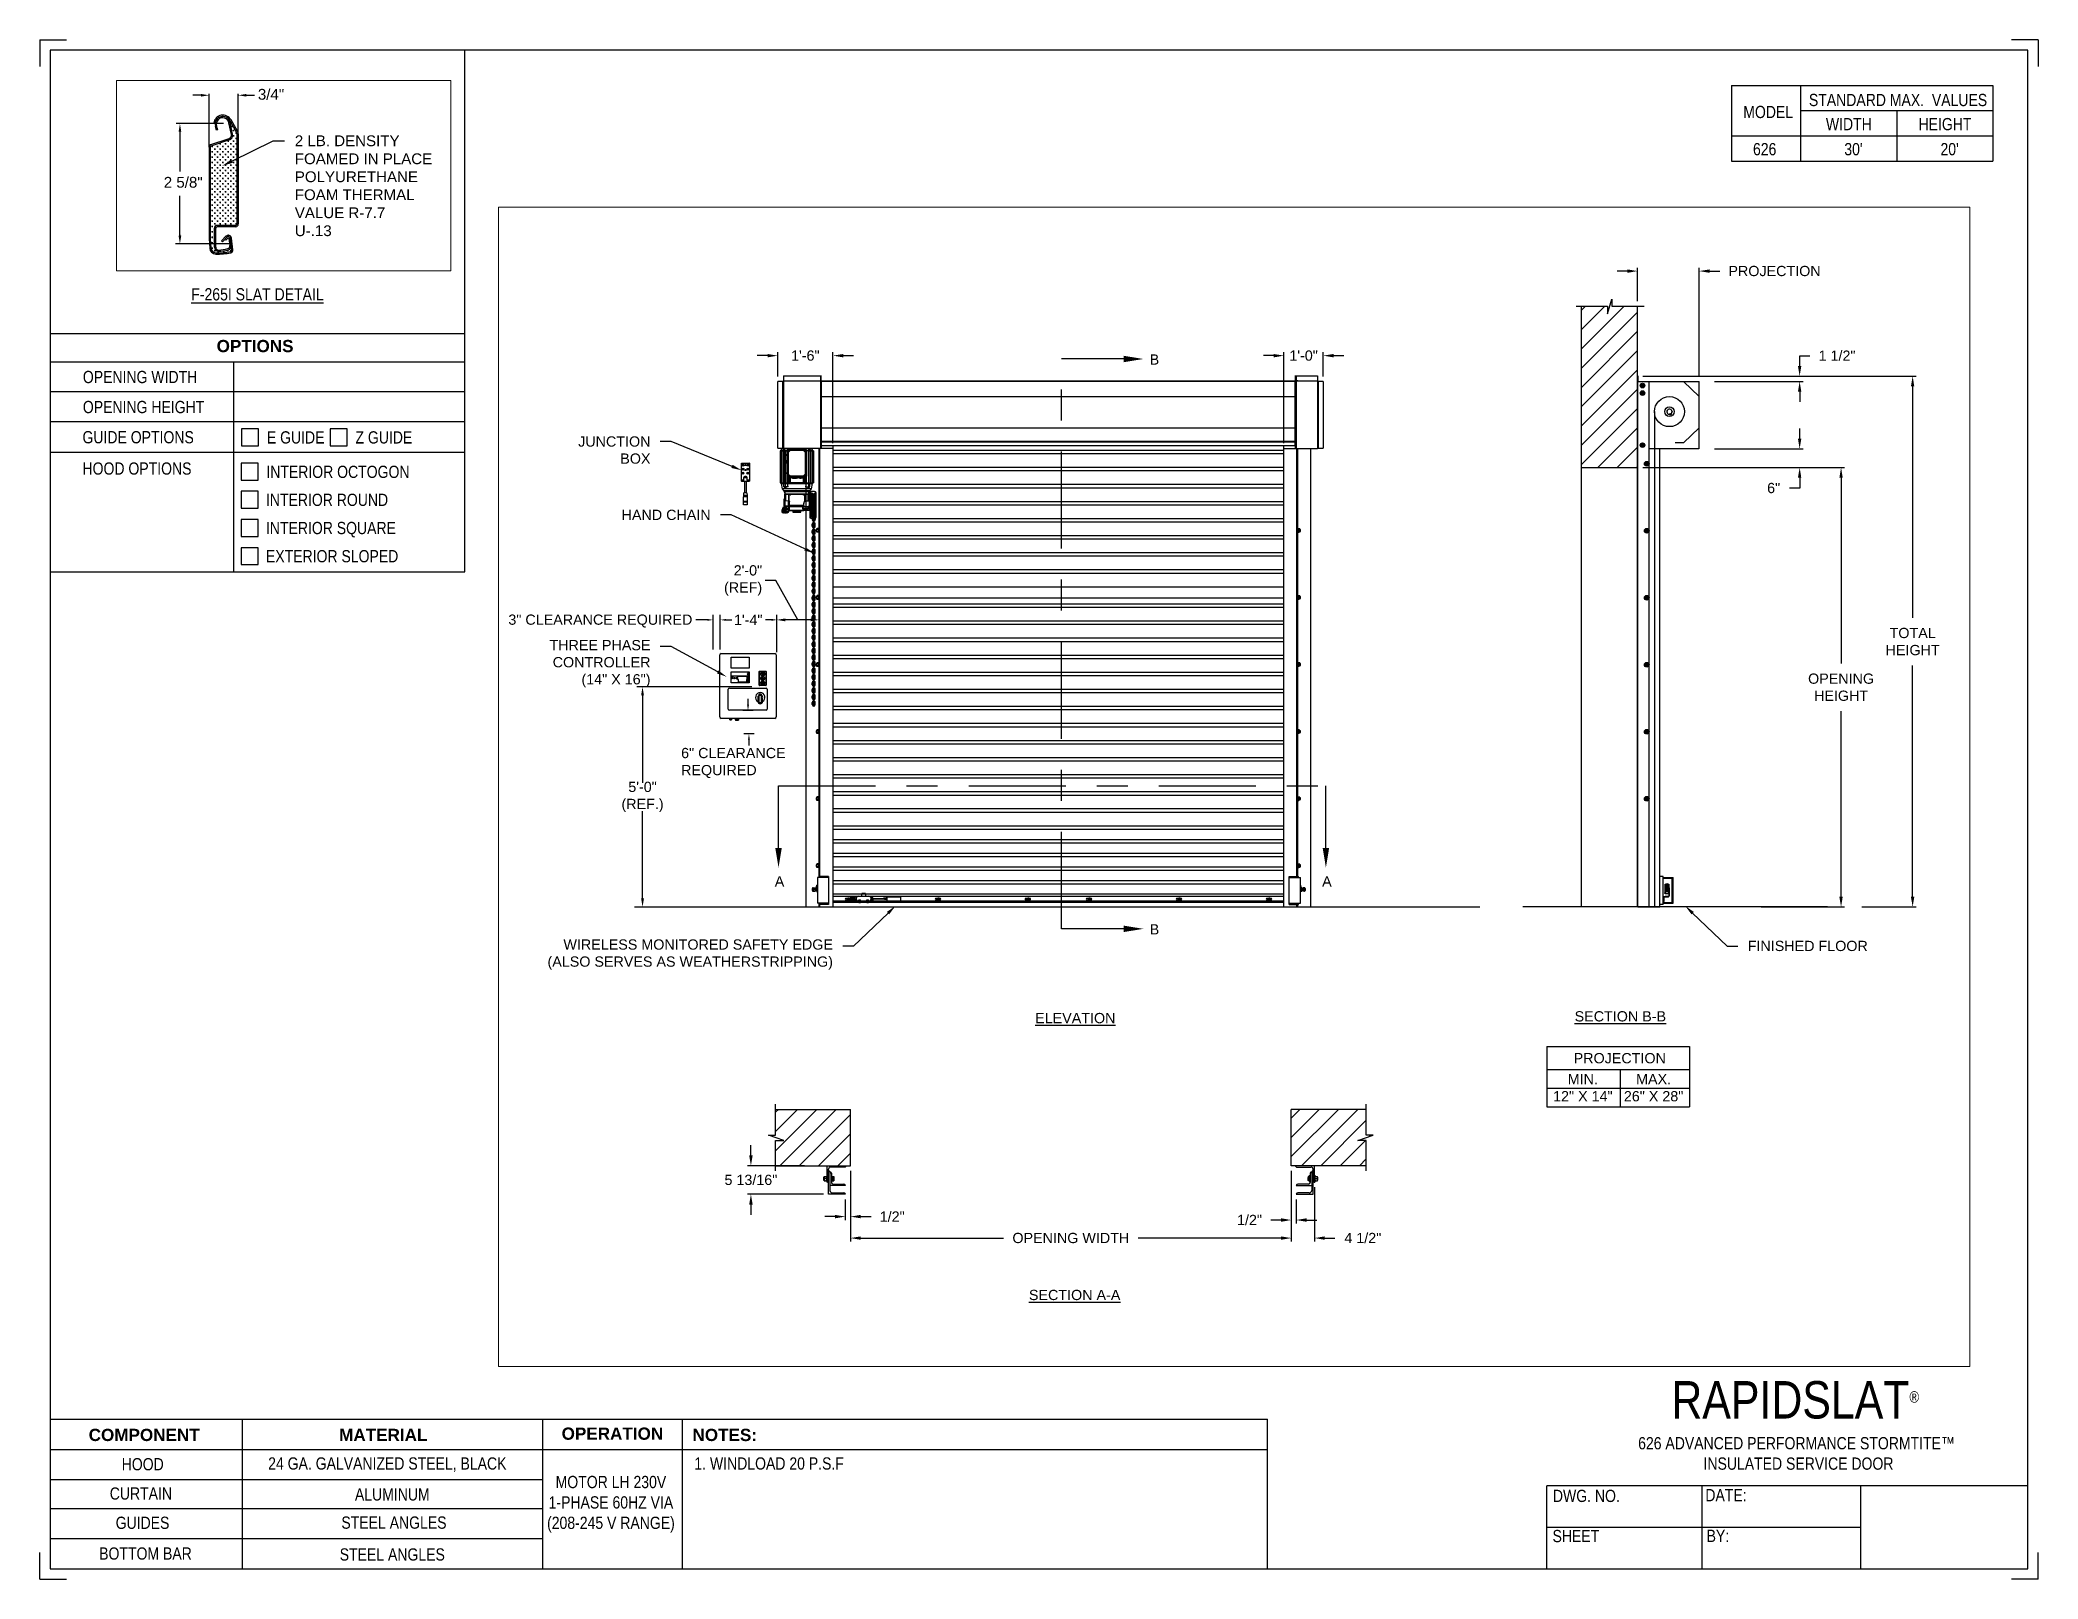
# Paper-space layout '626 LH 230V 1 PHASE' of a CAD drawing. Header units: inches. Extents: x 0.1 to 10.9, y 0.1 to 8.4.
# The model-space entities are those that its viewports show. They can reach past a viewport. Long polylines and large blocks are cut down to what shows.
import ezdxf
from ezdxf import colors
from ezdxf.entities.mleader import LeaderData, LeaderLine
from ezdxf.math import Vec2, Vec3

# ---------------------------------------------------------------- set-up
doc = ezdxf.new("R2010")
doc.units = ezdxf.units.IN
doc.header["$LTSCALE"] = 0.25
doc.header["$MEASUREMENT"] = 0
doc.linetypes.add('CENTER', pattern=[2, 1.25, -0.25, 0.25, -0.25])
for name, color, linetype in [('ANNOTATIONS', 1, 'Continuous'), ('DETAILS', 4, 'Continuous'), ('MOTOR LH', 7, 'Continuous'), ('SECTION CUTS', 6, 'CENTER'), ('TITLE BLOCK', 7, 'Continuous')]:
    doc.layers.add(name, color=color, linetype=linetype)
doc.styles.add('ARIAL', font='arial.ttf', dxfattribs={"height": 0.09375})
doc.styles.add('CADdetails-DIMENSIONS', font='ARIALN.TTF', dxfattribs={"height": 2.38})
doc.styles.add('ROMANS', font='Romans', dxfattribs={"height": 0.09375})
doc.styles.get("Standard").update_dxf_attribs({"font": 'romans.shx'})
doc.dimstyles.get("Standard").update_dxf_attribs({"dimscale": 60, "dimtxt": 0.0833, "dimasz": 0.0833, "dimexe": 0.0833, "dimexo": 0.04, "dimgap": 0.09, "dimtad": 0, "dimtih": 1, "dimtoh": 1, "dimdec": 4, "dimzin": 1, "dimdsep": 46, "dimlunit": 4, "dimtxsty": 'Standard', "dimcen": 0.09, "dimclrt": 150, "dimadec": 4, "dimazin": 2, "dimtfac": 1, "dimtdec": 0, "dimtofl": 0, "dimtmove": 0, "dimatfit": 3, "dimfxl": 1, "dimtolj": 1, "dimtzin": 0, "dimlwd": -1, "dimlwe": -1, "dimarcsym": 1})
doc.dimstyles.new('STANDARD$0', dxfattribs={"dimtxt": 0.09375, "dimasz": 0.09375, "dimexe": 0.03125, "dimexo": 0.046875, "dimgap": 0.09, "dimtad": 0, "dimtih": 1, "dimtoh": 1, "dimdec": 4, "dimzin": 0, "dimdsep": 46, "dimtxsty": 'ARIAL', "dimcen": 0.09, "dimadec": 0, "dimazin": 0, "dimtfac": 1, "dimtdec": 4, "dimtofl": 0, "dimtmove": 0, "dimatfit": 1, "dimfxl": 1, "dimtolj": 1, "dimtzin": 0, "dimarcsym": 0})
pattern_1 = [(45, (23.52745, -32.78357), (-0.08838835, 0.08838835), [])]

psp = doc.layouts.new('626 LH 230V 1 PHASE')

# ---------------------------------------------------------------- texts
at = {"layer": 'TITLE BLOCK', "attachment_point": 2, "style": 'CADdetails-DIMENSIONS'}
for s, width, insert, char_height in [('MODEL', 0.28815, (9.45, 8.068), 0.0664), ('STANDARD MAX.  VALUES', 1.75949, (10.155, 8.133), 0.06641), ('WIDTH', 0.42908, (9.888, 8.002), 0.0664), ('HEIGHT', 0.42908, (10.41, 8.002), 0.0664), ('\\pxqc;626', 0.29952, (9.431, 7.866), 0.0664)]:
    psp.add_mtext_dynamic_manual_height_columns(s, width=width, gutter_width=1.363, heights=[0], dxfattribs=dict(at, insert=insert, char_height=char_height))
at = {"layer": 'TITLE BLOCK', "style": 'CADdetails-DIMENSIONS'}
for s, insert, char_height, width, attachment_point in [("30'", (9.913, 7.866), 0.0664, 1.75949, 2), ("20'", (10.435, 7.866), 0.0664, 1.75949, 2), ('{\\LF-265I SLAT DETAIL}', (1.248, 7.078), 0.06641, 1.75949, 2), ('{\\fArial|b1|i0|c0|p34;OPTIONS}', (1.235, 6.797), 0.06641, 1.75949, 2), ('OPENING WIDTH', (0.3, 6.629), 0.06641, 1.30693, 1), ('OPENING HEIGHT', (0.3, 6.466), 0.06641, 1.30693, 1), ('GUIDE OPTIONS', (0.298, 6.302), 0.06641, 1.30693, 1), ('E GUIDE', (1.299, 6.301), 0.0664, 1.23928, 1), ('Z GUIDE', (1.78, 6.301), 0.0664, 1.23928, 1), ('HOOD OPTIONS', (0.298, 6.132), 0.06641, 1.30693, 1), ('INTERIOR OCTOGON', (1.296, 6.114), 0.06641, 1.23928, 1), ('INTERIOR ROUND', (1.294, 5.962), 0.06641, 1.53035, 1), ('INTERIOR SQUARE', (1.294, 5.809), 0.06641, 1.53035, 1), ('EXTERIOR SLOPED', (1.294, 5.656), 0.06641, 1.53035, 1), ('\\A1;\\pxqc;RAPIDSLAT{\\H0.30337x;\\S® ^ ;}', (10.622, 1.144), 0.20312, 2.03069, 3), ('{\\fArial|b1|i0|c0|p34;COMPONENT}', (0.633, 0.885), 0.06641, 1.75949, 2), ('{\\fArial|b1|i0|c0|p34;MATERIAL}', (1.931, 0.885), 0.06641, 1.75949, 2), ('{\\fArial|b1|i0|c0|p34;OPERATION}', (3.175, 0.892), 0.06641, 1.75949, 2), ('{\\fArial|b1|i0|c0|p34;NOTES:}', (3.785, 0.885), 0.06641, 1.75949, 2), ('626 {\\fArial|b0|i0|c0|p34;\u200b}ADVANCED PERFORMANCE STORMTITE™\\P INSULATED SERVICE DOOR', (9.604, 0.84), 0.06641, 2.79915, 2), ('HOOD', (0.625, 0.726), 0.0664, 1.75949, 2), ('24 GA. GALVANIZED STEEL, BLACK', (1.953, 0.73), 0.06641, 1.75949, 2), ('\\pxql;1. WINDLOAD 20 P.S.F ', (5.176, 0.73), 0.06641, 3.11182, 2), ('CURTAIN', (0.615, 0.567), 0.0664, 1.75949, 2), ('ALUMINUM', (1.98, 0.562), 0.0664, 1.75949, 2), ('\\PMOTOR LH 230V 1-PHASE 60HZ VIA (208-245 V RANGE)', (3.167, 0.74), 0.06641, 0.76227, 2), ('DWG. NO.', (8.463, 0.554), 0.0664, 1.75949, 2), ('DATE:', (9.221, 0.558), 0.0664, 1.75949, 2), ('GUIDES', (0.624, 0.408), 0.0664, 1.75949, 2), ('STEEL ANGLES', (1.989, 0.409), 0.06641, 1.75949, 2), ('SHEET', (8.406, 0.336), 0.0664, 1.75949, 2), ('BY:', (9.177, 0.337), 0.0664, 1.75949, 2), ('BOTTOM BAR', (0.64, 0.241), 0.0664, 1.75949, 2), ('STEEL ANGLES', (1.98, 0.236), 0.06641, 1.75949, 2)]:
    psp.add_mtext(s, dxfattribs=dict(at, insert=insert, char_height=char_height, width=width, attachment_point=attachment_point))

msp = doc.modelspace()

# ---------------------------------------------------------------- texts
at = {"layer": 'ANNOTATIONS', "style": 'ARIAL'}
for s, p in [('3/4"', (196.21785, 217.17024)), ('2 5/8"', (195.4004, 216.40588))]:
    msp.add_text(s, height=0.09375, dxfattribs=at).set_placement(p)
at = {"layer": 'ANNOTATIONS', "char_height": 0.09375, "style": 'ARIAL'}
for s, insert, attachment_point in [('2\'-0"\\P(REF)', (201.89401, 223.40353), 6), ('3" CLEARANCE REQUIRED', (199.57123, 223.032), 4), ('1\'-4"', (201.89701, 223.04261), 6), ('6" CLEARANCE\\PREQUIRED', (201.15242, 221.73296), 4), ('5\'-0"\\P(REF.)', (200.79922, 221.42207), 5)]:
    msp.add_mtext(s, dxfattribs=dict(at, insert=insert, attachment_point=attachment_point))
at = {"layer": 'ANNOTATIONS', "char_height": 0.09375, "attachment_point": 2, "style": 'ARIAL'}
for s, insert, width in [('{\\LELEVATION}', (204.75979, 219.44522), 3.0834986), ('{\\LSECTION B-B}', (209.74792, 219.46119), 1.3823677), ('{\\LSECTION A-A}', (204.75389, 216.91103), 1.3823677)]:
    msp.add_mtext(s, dxfattribs=dict(at, insert=insert, width=width))
for s, width, insert in [('PROJECTION ', 1.7594917, (209.74281, 219.07824)), ('MIN.\\P12" X 14" ', 0.6711642, (209.40469, 218.88624)), ('MAX.\\P26" X 28"', 0.6567117, (210.05212, 218.88624))]:
    msp.add_mtext_dynamic_manual_height_columns(s, width=width, gutter_width=1.36268, heights=[0], dxfattribs=dict(at, insert=insert))
at = {"layer": 'SECTION CUTS', "style": 'ARIAL'}
for s, p in [('B', (205.44044, 225.3786)), ('A', (202.00914, 220.60215)), ('A', (207.01867, 220.60215)), ('B', (205.44044, 220.16333))]:
    msp.add_text(s, height=0.09375, dxfattribs=at).set_placement(p)

# ---------------------------------------------------------------- blocks, each defined once
blk = doc.blocks.new('*D134')
at = {"layer": 'ANNOTATIONS', "color": 0, "lineweight": -2, "transparency": 16777216}
for p, q in [((201.791, 218.141), (201.791, 218.235)), ((202.28, 218.047), (201.76, 218.047)), ((202.455, 217.786), (201.76, 217.786)), ((201.791, 217.692), (201.791, 217.598))]:
    blk.add_line(p, q, dxfattribs=at)
at = {"layer": 'ANNOTATIONS', "color": 0, "transparency": 16777216}
for points in [[(201.775, 218.141), (201.807, 218.141), (201.791, 218.047)], [(201.775, 217.692), (201.807, 217.692), (201.791, 217.786)]]:
    blk.add_solid(points, dxfattribs=at)
at = {"layer": 'defpoints', "color": 0, "transparency": 16777216}
for p in [(202.327, 218.047), (201.791, 217.786), (202.502, 217.786)]:
    blk.add_point(p, dxfattribs=at)
at = {"layer": 'ANNOTATIONS', "color": 0, "transparency": 16777216, "insert": (201.791, 217.917), "char_height": 0.09375, "attachment_point": 5, "style": 'ARIAL'}
blk.add_mtext('\\A1;5 13/16"', dxfattribs=at)
blk = doc.blocks.new('*D135')
at = {"layer": 'ANNOTATIONS', "color": 0, "lineweight": -2, "transparency": 16777216}
for p, q in [((206.736, 218.001), (206.736, 217.519)), ((206.782, 217.739), (206.782, 217.519)), ((206.642, 217.55), (206.548, 217.55)), ((206.876, 217.55), (206.97, 217.55))]:
    blk.add_line(p, q, dxfattribs=at)
at = {"layer": 'ANNOTATIONS', "color": 0, "transparency": 16777216}
for points in [[(206.642, 217.566), (206.642, 217.534), (206.736, 217.55)], [(206.876, 217.566), (206.876, 217.534), (206.782, 217.55)]]:
    blk.add_solid(points, dxfattribs=at)
at = {"layer": 'defpoints', "color": 0, "transparency": 16777216}
for p in [(206.736, 218.047), (206.782, 217.786), (206.782, 217.55)]:
    blk.add_point(p, dxfattribs=at)
at = {"layer": 'ANNOTATIONS', "color": 0, "transparency": 16777216, "insert": (206.354, 217.55), "char_height": 0.0938, "attachment_point": 5, "style": 'ARIAL'}
blk.add_mtext('\\A1;1/2"', dxfattribs=at)
blk = doc.blocks.new('*D136')
at = {"layer": 'ANNOTATIONS', "color": 0, "lineweight": -2, "transparency": 16777216}
for p, q in [((202.702, 218.001), (202.702, 217.55)), ((202.655, 217.739), (202.655, 217.55)), ((202.562, 217.581), (202.468, 217.581)), ((202.796, 217.581), (202.89, 217.581))]:
    blk.add_line(p, q, dxfattribs=at)
at = {"layer": 'ANNOTATIONS', "color": 0, "transparency": 16777216}
for points in [[(202.562, 217.597), (202.562, 217.566), (202.655, 217.581)], [(202.796, 217.597), (202.796, 217.566), (202.702, 217.581)]]:
    blk.add_solid(points, dxfattribs=at)
at = {"layer": 'defpoints', "color": 0, "transparency": 16777216}
for p in [(202.702, 218.047), (202.655, 217.786), (202.655, 217.581)]:
    blk.add_point(p, dxfattribs=at)
at = {"layer": 'ANNOTATIONS', "color": 0, "transparency": 16777216, "insert": (203.084, 217.581), "char_height": 0.0938, "attachment_point": 5, "style": 'ARIAL'}
blk.add_mtext('\\A1;1/2"', dxfattribs=at)
blk = doc.blocks.new('*D137')
at = {"layer": 'ANNOTATIONS', "color": 0, "lineweight": -2, "transparency": 16777216}
for p, q in [((202.036, 225.271), (202.036, 225.492)), ((202.542, 224.659), (202.542, 225.492)), ((201.943, 225.461), (201.849, 225.461)), ((202.636, 225.461), (202.73, 225.461))]:
    blk.add_line(p, q, dxfattribs=at)
at = {"layer": 'ANNOTATIONS', "color": 0, "transparency": 16777216}
for points in [[(201.943, 225.476), (201.943, 225.445), (202.036, 225.461)], [(202.636, 225.476), (202.636, 225.445), (202.542, 225.461)]]:
    blk.add_solid(points, dxfattribs=at)
at = {"layer": 'defpoints', "color": 0, "transparency": 16777216}
for p in [(202.036, 225.461), (202.036, 225.224), (202.542, 224.612)]:
    blk.add_point(p, dxfattribs=at)
at = {"layer": 'ANNOTATIONS', "color": 0, "transparency": 16777216, "insert": (202.289, 225.461), "char_height": 0.0938, "attachment_point": 5, "style": 'ARIAL'}
blk.add_mtext('\\A1;1\'-6"', dxfattribs=at)
blk = doc.blocks.new('*D138')
at = {"layer": 'ANNOTATIONS', "color": 0, "lineweight": -2, "transparency": 16777216}
for p, q in [((206.669, 224.659), (206.669, 225.492)), ((207.029, 225.271), (207.029, 225.492)), ((206.575, 225.461), (206.481, 225.461)), ((207.123, 225.461), (207.217, 225.461))]:
    blk.add_line(p, q, dxfattribs=at)
at = {"layer": 'ANNOTATIONS', "color": 0, "transparency": 16777216}
for points in [[(206.575, 225.476), (206.575, 225.445), (206.669, 225.461)], [(207.123, 225.476), (207.123, 225.445), (207.029, 225.461)]]:
    blk.add_solid(points, dxfattribs=at)
at = {"layer": 'defpoints', "color": 0, "transparency": 16777216}
for p in [(206.669, 225.461), (207.029, 225.224), (206.669, 224.612)]:
    blk.add_point(p, dxfattribs=at)
at = {"layer": 'ANNOTATIONS', "color": 0, "transparency": 16777216, "insert": (206.849, 225.461), "char_height": 0.0938, "attachment_point": 5, "style": 'ARIAL'}
blk.add_mtext('\\A1;1\'-0"', dxfattribs=at)
blk = doc.blocks.new('*D139')
at = {"layer": 'ANNOTATIONS', "color": 0, "lineweight": -2, "transparency": 16777216}
for p, q in [((206.736, 218.001), (206.736, 217.353)), ((206.948, 217.851), (206.948, 217.353)), ((206.642, 217.385), (206.548, 217.385)), ((207.042, 217.385), (207.136, 217.385))]:
    blk.add_line(p, q, dxfattribs=at)
at = {"layer": 'ANNOTATIONS', "color": 0, "transparency": 16777216}
for points in [[(206.642, 217.4), (206.642, 217.369), (206.736, 217.385)], [(207.042, 217.4), (207.042, 217.369), (206.948, 217.385)]]:
    blk.add_solid(points, dxfattribs=at)
at = {"layer": 'defpoints', "color": 0, "transparency": 16777216}
for p in [(206.736, 218.047), (206.948, 217.897), (206.948, 217.385)]:
    blk.add_point(p, dxfattribs=at)
at = {"layer": 'ANNOTATIONS', "color": 0, "transparency": 16777216, "insert": (207.391, 217.385), "char_height": 0.0938, "attachment_point": 5, "style": 'ARIAL'}
blk.add_mtext('\\A1;4 1/2"', dxfattribs=at)
blk = doc.blocks.new('*D160')
at = {"layer": 'ANNOTATIONS', "color": 0, "lineweight": -2, "transparency": 16777216}
for p, q in [((202.702, 218.001), (202.702, 217.353)), ((206.736, 218.001), (206.736, 217.353)), ((202.796, 217.385), (204.103, 217.385)), ((206.642, 217.385), (205.335, 217.385))]:
    blk.add_line(p, q, dxfattribs=at)
at = {"layer": 'ANNOTATIONS', "color": 0, "transparency": 16777216}
for points in [[(202.796, 217.4), (202.796, 217.369), (202.702, 217.385)], [(206.642, 217.4), (206.642, 217.369), (206.736, 217.385)]]:
    blk.add_solid(points, dxfattribs=at)
at = {"layer": 'defpoints', "color": 0, "transparency": 16777216}
for p in [(202.702, 218.047), (206.736, 218.047), (206.736, 217.385)]:
    blk.add_point(p, dxfattribs=at)
at = {"layer": 'ANNOTATIONS', "color": 0, "transparency": 16777216, "insert": (204.719, 217.385), "char_height": 0.09375, "attachment_point": 5, "style": 'ARIAL'}
blk.add_mtext('\\A1;OPENING WIDTH', dxfattribs=at)
blk = doc.blocks.new('*D161')
at = {"layer": 'ANNOTATIONS', "color": 0, "lineweight": -2, "transparency": 16777216}
for p, q in [((209.812, 226.235), (209.719, 226.235)), ((209.906, 225.96), (209.906, 226.266)), ((210.47, 225.272), (210.47, 226.266)), ((210.564, 226.235), (210.658, 226.235))]:
    blk.add_line(p, q, dxfattribs=at)
at = {"layer": 'ANNOTATIONS', "color": 0, "transparency": 16777216}
for points in [[(209.812, 226.25), (209.812, 226.219), (209.906, 226.235)], [(210.564, 226.25), (210.564, 226.219), (210.47, 226.235)]]:
    blk.add_solid(points, dxfattribs=at)
at = {"layer": 'defpoints', "color": 0, "transparency": 16777216}
for p in [(210.47, 226.235), (209.906, 225.913), (210.47, 225.225)]:
    blk.add_point(p, dxfattribs=at)
at = {"layer": 'ANNOTATIONS', "color": 0, "transparency": 16777216, "insert": (211.159, 226.235), "char_height": 0.09375, "attachment_point": 5, "style": 'ARIAL'}
blk.add_mtext('\\A1;PROJECTION ', dxfattribs=at)
blk = doc.blocks.new('*D162')
at = {"layer": 'ANNOTATIONS', "color": 0, "lineweight": -2, "transparency": 16777216}
for p, q in [((209.953, 224.437), (211.799, 224.437)), ((211.768, 224.343), (211.768, 222.643)), ((211.768, 220.509), (211.768, 222.208)), ((211.037, 220.415), (211.799, 220.415))]:
    blk.add_line(p, q, dxfattribs=at)
at = {"layer": 'ANNOTATIONS', "color": 0, "transparency": 16777216}
for points in [[(211.752, 224.343), (211.783, 224.343), (211.768, 224.437)], [(211.752, 220.509), (211.783, 220.509), (211.768, 220.415)]]:
    blk.add_solid(points, dxfattribs=at)
at = {"layer": 'defpoints', "color": 0, "transparency": 16777216}
for p in [(209.906, 224.437), (210.99, 220.415), (211.768, 220.415)]:
    blk.add_point(p, dxfattribs=at)
at = {"layer": 'ANNOTATIONS', "color": 0, "transparency": 16777216, "insert": (211.768, 222.426), "char_height": 0.09375, "attachment_point": 5, "style": 'ARIAL'}
blk.add_mtext('\\A1;OPENING\\PHEIGHT', dxfattribs=at)
blk = doc.blocks.new('*D163')
at = {"layer": 'ANNOTATIONS', "color": 0, "lineweight": -2, "transparency": 16777216}
for p, q in [((209.953, 225.273), (212.454, 225.273)), ((212.423, 225.179), (212.423, 223.061)), ((212.423, 220.509), (212.423, 222.626)), ((211.958, 220.415), (212.454, 220.415))]:
    blk.add_line(p, q, dxfattribs=at)
at = {"layer": 'ANNOTATIONS', "color": 0, "transparency": 16777216}
for points in [[(212.407, 225.179), (212.438, 225.179), (212.423, 225.273)], [(212.407, 220.509), (212.438, 220.509), (212.423, 220.415)]]:
    blk.add_solid(points, dxfattribs=at)
at = {"layer": 'defpoints', "color": 0, "transparency": 16777216}
for p in [(209.906, 225.273), (211.911, 220.415), (212.423, 220.415)]:
    blk.add_point(p, dxfattribs=at)
at = {"layer": 'ANNOTATIONS', "color": 0, "transparency": 16777216, "insert": (212.423, 222.844), "char_height": 0.0938, "attachment_point": 5, "style": 'ARIAL'}
blk.add_mtext('\\A1;TOTAL\\PHEIGHT', dxfattribs=at)
blk = doc.blocks.new('*D164')
at = {"layer": 'ANNOTATIONS', "color": 0, "lineweight": -2, "transparency": 16777216}
for p, q in [((211.389, 224.701), (211.389, 224.795)), ((210.611, 224.608), (211.42, 224.608)), ((210.515, 224.437), (211.42, 224.437)), ((211.389, 224.343), (211.389, 224.249)), ((211.389, 224.249), (211.295, 224.249))]:
    blk.add_line(p, q, dxfattribs=at)
at = {"layer": 'ANNOTATIONS', "color": 0, "transparency": 16777216}
for points in [[(211.373, 224.701), (211.404, 224.701), (211.389, 224.608)], [(211.373, 224.343), (211.404, 224.343), (211.389, 224.437)]]:
    blk.add_solid(points, dxfattribs=at)
at = {"layer": 'defpoints', "color": 0, "transparency": 16777216}
for p in [(210.564, 224.608), (210.468, 224.437), (211.389, 224.437)]:
    blk.add_point(p, dxfattribs=at)
at = {"layer": 'ANNOTATIONS', "color": 0, "transparency": 16777216, "insert": (211.151, 224.249), "char_height": 0.0938, "attachment_point": 5, "style": 'ARIAL'}
blk.add_mtext('\\A1;6"', dxfattribs=at)
blk = doc.blocks.new('*D165')
at = {"layer": 'ANNOTATIONS', "color": 0, "lineweight": -2, "transparency": 16777216}
for p, q in [((211.389, 225.366), (211.389, 225.46)), ((211.389, 225.46), (211.482, 225.46)), ((210.517, 225.273), (211.42, 225.273)), ((210.611, 225.225), (211.42, 225.225)), ((211.389, 225.131), (211.389, 225.038))]:
    blk.add_line(p, q, dxfattribs=at)
at = {"layer": 'ANNOTATIONS', "color": 0, "transparency": 16777216}
for points in [[(211.373, 225.366), (211.404, 225.366), (211.389, 225.273)], [(211.373, 225.131), (211.404, 225.131), (211.389, 225.225)]]:
    blk.add_solid(points, dxfattribs=at)
at = {"layer": 'defpoints', "color": 0, "transparency": 16777216}
for p in [(210.47, 225.273), (210.564, 225.225), (211.389, 225.273)]:
    blk.add_point(p, dxfattribs=at)
at = {"layer": 'ANNOTATIONS', "color": 0, "transparency": 16777216, "insert": (211.731, 225.46), "char_height": 0.0938, "attachment_point": 5, "style": 'ARIAL'}
blk.add_mtext('\\A1;1 1/2"', dxfattribs=at)

# ---------------------------------------------------------------- dimensions: what is measured, and where the dimension line sits
at = {"layer": 'ANNOTATIONS'}
dim = msp.add_linear_dim(base=(210.47, 226.23467), p1=(209.90612, 225.91347), p2=(210.47, 225.22508), text='PROJECTION ', dimstyle='STANDARD$0', dxfattribs=at)
dim.commit()
dim.dimension.update_dxf_attribs({"geometry": '*D161', "text_midpoint": (211.15911, 226.23467)})
for base, p1, p2, angle, text, picture, middle in [((202.03649, 225.46051), (202.54243, 224.61169), (202.03649, 225.22384), 180, '1\'-6"', '*D137', (202.28946, 225.46051)), ((206.66893, 225.46051), (207.02913, 225.22422), (206.66893, 224.61169), 180, '1\'-0"', '*D138', (206.84903, 225.46051)), ((201.79089, 217.78574), (202.32724, 218.04741), (202.50224, 217.78574), 90, '5 13/16"', '*D134', (201.79089, 217.91658)), ((202.65536, 217.58132), (202.70224, 218.04742), (202.65536, 217.78574), 180, '1/2"', '*D136', (203.08381, 217.58132))]:
    dim = msp.add_linear_dim(base=base, p1=p1, p2=p2, angle=angle, text=text, dimstyle='STANDARD$0', dxfattribs=at)
    dim.commit()
    dim.dimension.update_dxf_attribs({"geometry": picture, "text_midpoint": middle, "dimtype": 160})
for base, p1, p2, text, picture, middle in [((211.38867, 225.27272), (210.56392, 225.22508), (210.47, 225.27272), '1 1/2"', '*D165', (211.73111, 225.46022)), ((212.4227, 220.41511), (209.90612, 225.27272), (211.91065, 220.41511), 'TOTAL\\PHEIGHT', '*D163', (212.4227, 222.84392)), ((211.38867, 224.43674), (210.56392, 224.60767), (210.46787, 224.43674), '6"', '*D164', (211.15079, 224.24924)), ((211.76771, 220.41511), (209.90612, 224.43674), (210.99031, 220.41511), 'OPENING\\PHEIGHT', '*D162', (211.76771, 222.42592))]:
    dim = msp.add_linear_dim(base=base, p1=p1, p2=p2, angle=90, text=text, dimstyle='STANDARD$0', dxfattribs=at)
    dim.commit()
    dim.dimension.update_dxf_attribs({"geometry": picture, "text_midpoint": middle})
dim = msp.add_aligned_dim(p1=(202.70224, 218.04742), p2=(206.73557, 218.04742), distance=-0.6628, text='OPENING WIDTH', dimstyle='STANDARD$0', dxfattribs=at)
dim.commit()
dim.dimension.update_dxf_attribs({"geometry": '*D160', "text_midpoint": (204.7189, 217.38462)})
for base, p2, text, picture, middle in [((206.78244, 217.55007), (206.78244, 217.78574), '1/2"', '*D135', (206.35399, 217.55007)), ((206.94807, 217.38462), (206.94807, 217.89742), '4 1/2"', '*D139', (207.39056, 217.38462))]:
    dim = msp.add_linear_dim(base=base, p1=(206.73557, 218.04742), p2=p2, text=text, dimstyle='STANDARD$0', dxfattribs=at)
    dim.commit()
    dim.dimension.update_dxf_attribs({"geometry": picture, "text_midpoint": middle, "dimtype": 160})

# ---------------------------------------------------------------- hatches: boundary and pattern name
at = {"layer": 'MOTOR LH'}
h = msp.add_hatch(dxfattribs=at)
h.set_pattern_fill('ANSI31', color=256, style=0)
h.set_pattern_definition([(45, (22.68008, -32.78357), (-0.08838835, 0.08838835), [])])
h.paths.add_polyline_path([(209.39049, 224.43674), (209.90612, 224.43674), (209.90612, 225.91347), (209.66963, 225.91347), (209.66963, 225.97813), (209.63121, 225.84477), (209.63121, 225.91347), (209.39049, 225.91347)])
h = msp.add_hatch(dxfattribs=at)
h.set_pattern_fill('ANSI31', color=256, style=0)
h.set_pattern_definition(pattern_1)
h.paths.add_polyline_path([(202.70224, 218.56305), (202.01474, 218.56305), (202.01474, 218.32585), (201.95063, 218.32585), (202.0927, 218.27894), (202.01474, 218.27894), (202.01474, 218.04742), (202.70224, 218.04742), (202.70224, 218.20993)])
h = msp.add_hatch(dxfattribs=at)
h.set_pattern_fill('ANSI31', color=256, style=0)
h.set_pattern_definition(pattern_1)
h.paths.add_polyline_path([(207.48717, 218.32585), (207.42307, 218.32585), (207.42307, 218.56305), (206.73557, 218.56305), (206.73557, 218.04742), (206.75374, 218.04742), (207.42307, 218.04742), (207.42307, 218.27894), (207.3451, 218.27894)])

# ---------------------------------------------------------------- linework, layer by layer
at = {"layer": 'ANNOTATIONS'}
for p, q in [((201.3911, 223.04261), (201.2865, 223.04261)), ((201.44424, 222.77305), (201.44424, 223.08974)), ((201.50992, 222.77305), (201.50992, 223.08974)), ((201.56336, 223.04261), (201.6165, 223.04261)), ((201.97826, 223.04261), (201.92512, 223.04261)), ((202.02717, 222.74794), (202.02717, 223.08974)), ((202.33688, 223.04261), (202.10484, 223.04261)), ((201.79908, 222.42941), (200.74813, 222.42941)), ((200.79922, 222.35175), (200.79922, 221.55133)), ((201.81159, 222.21402), (201.71733, 222.21402)), ((201.76446, 222.26716), (201.76446, 222.3203)), ((201.82005, 221.99872), (201.72579, 221.99872)), ((201.77292, 221.94558), (201.77292, 221.89244)), ((200.79922, 220.49278), (200.79922, 221.2928)), ((209.07412, 219.13767), (209.07412, 218.5863)), ((209.07412, 219.13767), (210.38189, 219.13767)), ((210.38189, 219.13767), (210.38189, 218.5863)), ((209.07412, 218.9262), (210.38189, 218.9262)), ((209.74697, 218.9262), (209.74697, 218.5863)), ((209.07412, 218.75625), (210.38189, 218.75625)), ((209.07412, 218.5863), (210.38189, 218.5863)), ((195.72303, 217.20876), (195.65271, 217.20876)), ((195.79335, 216.76536), (195.79335, 217.22142)), ((196.04781, 216.87584), (196.04781, 217.22142)), ((196.11813, 217.20876), (196.18845, 217.20876)), ((195.91846, 216.96217), (195.50835, 216.96217)), ((195.54057, 216.89185), (195.54057, 216.54539)), ((195.54057, 215.98797), (195.54057, 216.33443)), ((195.96485, 215.91765), (195.50268, 215.91765))]:
    msp.add_line(p, q, dxfattribs=at)
for p in [(196.04781, 217.20876), (195.54057, 215.99215)]:
    msp.add_point(p, dxfattribs=at)
for points in [[(201.3911, 223.05147), (201.3911, 223.03376), (201.44424, 223.04261)], [(201.56336, 223.05147), (201.56336, 223.03376), (201.51022, 223.04261)], [(201.97826, 223.05147), (201.97826, 223.03376), (202.0314, 223.04261)], [(202.10484, 223.02967), (202.10484, 223.05556), (202.02717, 223.04261)], [(202.33688, 223.02967), (202.33688, 223.05556), (202.41455, 223.04261)], [(200.81217, 222.35175), (200.78628, 222.35175), (200.79922, 222.42941)], [(201.77332, 222.26716), (201.7556, 222.26716), (201.76446, 222.21402)], [(201.78178, 221.94558), (201.76406, 221.94558), (201.77292, 221.99872)], [(200.81217, 220.49278), (200.78628, 220.49278), (200.79922, 220.41511)], [(195.72303, 217.19704), (195.72303, 217.22048), (195.79335, 217.20876)], [(196.11813, 217.19704), (196.11813, 217.22048), (196.04781, 217.20876)], [(195.55229, 216.89185), (195.52885, 216.89185), (195.54057, 216.96217)], [(195.55229, 215.98797), (195.52885, 215.98797), (195.54057, 215.91765)]]:
    msp.add_solid(points, dxfattribs=at)
at = {"layer": 'DETAILS'}
for p, q in [((195.84576, 216.96509), (195.83479, 216.96703)), ((195.98723, 216.86769), (195.96678, 216.96869)), ((196.03262, 216.88889), (195.97505, 216.9886)), ((195.9981, 216.87014), (195.97769, 216.9709)), ((195.98292, 216.97497), (195.98292, 216.96677)), ((196.04111, 216.89647), (195.9847, 216.99417)), ((195.96664, 216.83151), (195.80527, 216.77751)), ((195.97018, 216.82094), (195.8088, 216.76695)), ((195.85871, 216.90565), (195.84856, 216.93713)), ((195.8693, 216.90909), (195.85871, 216.90565)), ((195.8693, 216.90909), (195.85917, 216.94055)), ((195.89009, 216.79271), (195.89009, 216.7811)), ((195.9365, 216.79271), (195.9365, 216.7811)), ((195.96552, 216.81011), (195.95391, 216.81011)), ((195.95971, 216.81591), (195.95971, 216.80431)), ((195.98292, 216.82782), (195.98292, 216.82752)), ((195.98292, 216.79271), (195.98292, 216.7811)), ((195.99966, 216.93696), (195.98806, 216.93696)), ((195.98872, 216.83332), (195.9887, 216.83332)), ((195.99386, 216.94276), (195.99386, 216.93116)), ((196.01193, 216.90295), (196.00033, 216.90295)), ((196.01193, 216.85653), (196.00033, 216.85653)), ((196.01193, 216.81011), (196.00033, 216.81011)), ((196.00613, 216.90875), (196.00613, 216.89715)), ((196.00613, 216.86233), (196.00613, 216.85073)), ((196.00613, 216.81591), (196.00613, 216.80431)), ((196.03514, 216.87974), (196.02354, 216.87974)), ((196.03514, 216.83332), (196.02354, 216.83332)), ((196.02934, 216.88554), (196.02934, 216.87394)), ((196.02934, 216.83912), (196.02934, 216.82752)), ((196.02934, 216.79271), (196.02934, 216.7811)), ((196.04781, 216.87144), (196.04781, 216.09066)), ((195.79335, 216.76096), (195.79335, 215.96467)), ((195.80449, 216.76096), (195.80449, 215.96467)), ((195.82626, 216.76369), (195.81466, 216.76369)), ((195.82626, 216.71728), (195.81466, 216.71728)), ((195.82626, 216.67086), (195.81466, 216.67086)), ((195.82626, 216.62444), (195.81466, 216.62444)), ((195.82046, 216.7695), (195.82046, 216.75789)), ((195.82046, 216.72308), (195.82046, 216.71148)), ((195.82046, 216.67666), (195.82046, 216.66506)), ((195.82046, 216.63024), (195.82046, 216.61864)), ((195.84947, 216.74049), (195.83787, 216.74049)), ((195.84947, 216.69407), (195.83787, 216.69407)), ((195.84947, 216.64765), (195.83787, 216.64765)), ((195.84367, 216.74629), (195.84367, 216.73468)), ((195.84367, 216.69987), (195.84367, 216.68827)), ((195.84367, 216.65345), (195.84367, 216.64185)), ((195.87268, 216.76369), (195.86108, 216.76369)), ((195.87268, 216.71728), (195.86108, 216.71728)), ((195.87268, 216.67086), (195.86108, 216.67086)), ((195.87268, 216.62444), (195.86108, 216.62444)), ((195.86688, 216.7695), (195.86688, 216.75789)), ((195.86688, 216.72308), (195.86688, 216.71148)), ((195.86688, 216.67666), (195.86688, 216.66506)), ((195.86688, 216.63024), (195.86688, 216.61864)), ((195.89589, 216.7869), (195.88428, 216.7869)), ((195.89589, 216.74049), (195.88428, 216.74049)), ((195.89589, 216.69407), (195.88428, 216.69407)), ((195.89589, 216.64765), (195.88428, 216.64765)), ((195.89009, 216.74629), (195.89009, 216.73468)), ((195.89009, 216.69987), (195.89009, 216.68827)), ((195.89009, 216.65345), (195.89009, 216.64185)), ((195.9191, 216.76369), (195.90749, 216.76369)), ((195.9191, 216.71728), (195.90749, 216.71728)), ((195.9191, 216.67086), (195.90749, 216.67086)), ((195.9191, 216.62444), (195.90749, 216.62444)), ((195.9133, 216.7695), (195.9133, 216.75789)), ((195.9133, 216.72308), (195.9133, 216.71148)), ((195.9133, 216.67666), (195.9133, 216.66506)), ((195.9133, 216.63024), (195.9133, 216.61864)), ((195.94231, 216.7869), (195.9307, 216.7869)), ((195.94231, 216.74049), (195.9307, 216.74049)), ((195.94231, 216.69407), (195.9307, 216.69407)), ((195.94231, 216.64765), (195.9307, 216.64765)), ((195.9365, 216.74629), (195.9365, 216.73468)), ((195.9365, 216.69987), (195.9365, 216.68827)), ((195.9365, 216.65345), (195.9365, 216.64185)), ((195.96552, 216.76369), (195.95391, 216.76369)), ((195.96552, 216.71728), (195.95391, 216.71728)), ((195.96552, 216.67086), (195.95391, 216.67086)), ((195.96552, 216.62444), (195.95391, 216.62444)), ((195.95971, 216.7695), (195.95971, 216.75789)), ((195.95971, 216.72308), (195.95971, 216.71148)), ((195.95971, 216.67666), (195.95971, 216.66506)), ((195.95971, 216.63024), (195.95971, 216.61864)), ((195.98872, 216.7869), (195.97712, 216.7869)), ((195.98872, 216.74049), (195.97712, 216.74049)), ((195.98872, 216.69407), (195.97712, 216.69407)), ((195.98872, 216.64765), (195.97712, 216.64765)), ((195.98292, 216.74629), (195.98292, 216.73468)), ((195.98292, 216.69987), (195.98292, 216.68827)), ((195.98292, 216.65345), (195.98292, 216.64185)), ((196.01193, 216.76369), (196.00033, 216.76369)), ((196.01193, 216.71728), (196.00033, 216.71728)), ((196.01193, 216.67086), (196.00033, 216.67086)), ((196.01193, 216.62444), (196.00033, 216.62444)), ((196.00613, 216.7695), (196.00613, 216.75789)), ((196.00613, 216.72308), (196.00613, 216.71148)), ((196.00613, 216.67666), (196.00613, 216.66506)), ((196.00613, 216.63024), (196.00613, 216.61864)), ((196.03514, 216.7869), (196.02354, 216.7869)), ((196.03514, 216.74049), (196.02354, 216.74049)), ((196.03514, 216.69407), (196.02354, 216.69407)), ((196.03514, 216.64765), (196.02354, 216.64765)), ((196.02934, 216.74629), (196.02934, 216.73468)), ((196.02934, 216.69987), (196.02934, 216.68827)), ((196.02934, 216.65345), (196.02934, 216.64185)), ((195.82626, 216.57802), (195.81466, 216.57802)), ((195.82626, 216.53161), (195.81466, 216.53161)), ((195.82626, 216.48519), (195.81466, 216.48519)), ((195.82046, 216.58383), (195.82046, 216.57222)), ((195.82046, 216.53741), (195.82046, 216.52581)), ((195.82046, 216.49099), (195.82046, 216.47939)), ((195.82046, 216.44457), (195.82046, 216.43297)), ((195.84947, 216.60123), (195.83787, 216.60123)), ((195.84947, 216.55482), (195.83787, 216.55482)), ((195.84947, 216.5084), (195.83787, 216.5084)), ((195.84947, 216.46198), (195.83787, 216.46198)), ((195.84367, 216.60704), (195.84367, 216.59543)), ((195.84367, 216.56062), (195.84367, 216.54901)), ((195.84367, 216.5142), (195.84367, 216.5026)), ((195.84367, 216.46778), (195.84367, 216.45618)), ((195.87268, 216.57802), (195.86108, 216.57802)), ((195.87268, 216.53161), (195.86108, 216.53161)), ((195.87268, 216.48519), (195.86108, 216.48519)), ((195.86688, 216.58383), (195.86688, 216.57222)), ((195.86688, 216.53741), (195.86688, 216.52581)), ((195.86688, 216.49099), (195.86688, 216.47939)), ((195.86688, 216.44457), (195.86688, 216.43297)), ((195.89589, 216.60123), (195.88428, 216.60123)), ((195.89589, 216.55482), (195.88428, 216.55482)), ((195.89589, 216.5084), (195.88428, 216.5084)), ((195.89589, 216.46198), (195.88428, 216.46198)), ((195.89009, 216.60704), (195.89009, 216.59543)), ((195.89009, 216.56062), (195.89009, 216.54901)), ((195.89009, 216.5142), (195.89009, 216.5026)), ((195.89009, 216.46778), (195.89009, 216.45618)), ((195.9191, 216.57802), (195.90749, 216.57802)), ((195.9191, 216.53161), (195.90749, 216.53161)), ((195.9191, 216.48519), (195.90749, 216.48519)), ((195.9133, 216.58383), (195.9133, 216.57222)), ((195.9133, 216.53741), (195.9133, 216.52581)), ((195.9133, 216.49099), (195.9133, 216.47939)), ((195.9133, 216.44457), (195.9133, 216.43297)), ((195.94231, 216.60123), (195.9307, 216.60123)), ((195.94231, 216.55482), (195.9307, 216.55482)), ((195.94231, 216.5084), (195.9307, 216.5084)), ((195.94231, 216.46198), (195.9307, 216.46198)), ((195.9365, 216.60704), (195.9365, 216.59543)), ((195.9365, 216.56062), (195.9365, 216.54901)), ((195.9365, 216.5142), (195.9365, 216.5026)), ((195.9365, 216.46778), (195.9365, 216.45618)), ((195.96552, 216.57802), (195.95391, 216.57802)), ((195.96552, 216.53161), (195.95391, 216.53161)), ((195.96552, 216.48519), (195.95391, 216.48519)), ((195.95971, 216.58383), (195.95971, 216.57222)), ((195.95971, 216.53741), (195.95971, 216.52581)), ((195.95971, 216.49099), (195.95971, 216.47939)), ((195.95971, 216.44457), (195.95971, 216.43297)), ((195.98872, 216.60123), (195.97712, 216.60123)), ((195.98872, 216.55482), (195.97712, 216.55482)), ((195.98872, 216.5084), (195.97712, 216.5084)), ((195.98872, 216.46198), (195.97712, 216.46198)), ((195.98292, 216.60704), (195.98292, 216.59543)), ((195.98292, 216.56062), (195.98292, 216.54901)), ((195.98292, 216.5142), (195.98292, 216.5026)), ((195.98292, 216.46778), (195.98292, 216.45618)), ((196.01193, 216.57802), (196.00033, 216.57802)), ((196.01193, 216.53161), (196.00033, 216.53161)), ((196.01193, 216.48519), (196.00033, 216.48519)), ((196.00613, 216.58383), (196.00613, 216.57222)), ((196.00613, 216.53741), (196.00613, 216.52581)), ((196.00613, 216.49099), (196.00613, 216.47939)), ((196.00613, 216.44457), (196.00613, 216.43297)), ((196.03514, 216.60123), (196.02354, 216.60123)), ((196.03514, 216.55482), (196.02354, 216.55482)), ((196.03514, 216.5084), (196.02354, 216.5084)), ((196.03514, 216.46198), (196.02354, 216.46198)), ((196.02934, 216.60704), (196.02934, 216.59543)), ((196.02934, 216.56062), (196.02934, 216.54901)), ((196.02934, 216.5142), (196.02934, 216.5026)), ((196.02934, 216.46778), (196.02934, 216.45618)), ((195.82626, 216.43877), (195.81466, 216.43877)), ((195.82626, 216.39235), (195.81466, 216.39235)), ((195.82626, 216.34594), (195.81466, 216.34594)), ((195.82626, 216.29952), (195.81466, 216.29952)), ((195.82046, 216.39816), (195.82046, 216.38655)), ((195.82046, 216.35174), (195.82046, 216.34014)), ((195.82046, 216.30532), (195.82046, 216.29372)), ((195.84947, 216.41556), (195.83787, 216.41556)), ((195.84947, 216.36915), (195.83787, 216.36915)), ((195.84947, 216.32273), (195.83787, 216.32273)), ((195.84947, 216.27631), (195.83787, 216.27631)), ((195.84367, 216.42137), (195.84367, 216.40976)), ((195.84367, 216.37495), (195.84367, 216.36334)), ((195.84367, 216.32853), (195.84367, 216.31693)), ((195.84367, 216.28211), (195.84367, 216.27051)), ((195.87268, 216.43877), (195.86108, 216.43877)), ((195.87268, 216.39235), (195.86108, 216.39235)), ((195.87268, 216.34594), (195.86108, 216.34594)), ((195.87268, 216.29952), (195.86108, 216.29952)), ((195.86688, 216.39816), (195.86688, 216.38655)), ((195.86688, 216.35174), (195.86688, 216.34014)), ((195.86688, 216.30532), (195.86688, 216.29372)), ((195.89589, 216.41556), (195.88428, 216.41556)), ((195.89589, 216.36915), (195.88428, 216.36915)), ((195.89589, 216.32273), (195.88428, 216.32273)), ((195.89589, 216.27631), (195.88428, 216.27631)), ((195.89009, 216.42137), (195.89009, 216.40976)), ((195.89009, 216.37495), (195.89009, 216.36334)), ((195.89009, 216.32853), (195.89009, 216.31693)), ((195.89009, 216.28211), (195.89009, 216.27051)), ((195.9191, 216.43877), (195.90749, 216.43877)), ((195.9191, 216.39235), (195.90749, 216.39235)), ((195.9191, 216.34594), (195.90749, 216.34594)), ((195.9191, 216.29952), (195.90749, 216.29952)), ((195.9133, 216.39816), (195.9133, 216.38655)), ((195.9133, 216.35174), (195.9133, 216.34014)), ((195.9133, 216.30532), (195.9133, 216.29372)), ((195.94231, 216.41556), (195.9307, 216.41556)), ((195.94231, 216.36915), (195.9307, 216.36915)), ((195.94231, 216.32273), (195.9307, 216.32273)), ((195.94231, 216.27631), (195.9307, 216.27631)), ((195.9365, 216.42137), (195.9365, 216.40976)), ((195.9365, 216.37495), (195.9365, 216.36334)), ((195.9365, 216.32853), (195.9365, 216.31693)), ((195.9365, 216.28211), (195.9365, 216.27051)), ((195.96552, 216.43877), (195.95391, 216.43877)), ((195.96552, 216.39235), (195.95391, 216.39235)), ((195.96552, 216.34594), (195.95391, 216.34594)), ((195.96552, 216.29952), (195.95391, 216.29952)), ((195.95971, 216.39816), (195.95971, 216.38655)), ((195.95971, 216.35174), (195.95971, 216.34014)), ((195.95971, 216.30532), (195.95971, 216.29372)), ((195.98872, 216.41556), (195.97712, 216.41556)), ((195.98872, 216.36915), (195.97712, 216.36915)), ((195.98872, 216.32273), (195.97712, 216.32273)), ((195.98872, 216.27631), (195.97712, 216.27631)), ((195.98292, 216.42137), (195.98292, 216.40976)), ((195.98292, 216.37495), (195.98292, 216.36334)), ((195.98292, 216.32853), (195.98292, 216.31693)), ((195.98292, 216.28211), (195.98292, 216.27051)), ((196.01193, 216.43877), (196.00033, 216.43877)), ((196.01193, 216.39235), (196.00033, 216.39235)), ((196.01193, 216.34594), (196.00033, 216.34594)), ((196.01193, 216.29952), (196.00033, 216.29952)), ((196.00613, 216.39816), (196.00613, 216.38655)), ((196.00613, 216.35174), (196.00613, 216.34014)), ((196.00613, 216.30532), (196.00613, 216.29372)), ((196.03514, 216.41556), (196.02354, 216.41556)), ((196.03514, 216.36915), (196.02354, 216.36915)), ((196.03514, 216.32273), (196.02354, 216.32273)), ((196.03514, 216.27631), (196.02354, 216.27631)), ((196.02934, 216.42137), (196.02934, 216.40976)), ((196.02934, 216.37495), (196.02934, 216.36334)), ((196.02934, 216.32853), (196.02934, 216.31693)), ((196.02934, 216.28211), (196.02934, 216.27051)), ((195.82626, 216.2531), (195.81466, 216.2531)), ((195.82626, 216.20668), (195.81466, 216.20668)), ((195.82626, 216.16027), (195.81466, 216.16027)), ((195.82626, 216.11385), (195.81466, 216.11385)), ((195.82046, 216.2589), (195.82046, 216.2473)), ((195.82046, 216.21249), (195.82046, 216.20088)), ((195.82046, 216.16607), (195.82046, 216.15447)), ((195.82046, 216.11965), (195.82046, 216.10805)), ((195.84947, 216.22989), (195.83787, 216.22989)), ((195.84947, 216.18348), (195.83787, 216.18348)), ((195.84947, 216.13706), (195.83787, 216.13706)), ((195.84367, 216.2357), (195.84367, 216.22409)), ((195.84367, 216.18928), (195.84367, 216.17767)), ((195.84367, 216.14286), (195.84367, 216.13126)), ((195.84367, 216.09644), (195.84367, 216.08484)), ((195.87268, 216.2531), (195.86108, 216.2531)), ((195.87268, 216.20668), (195.86108, 216.20668)), ((195.87268, 216.16027), (195.86108, 216.16027)), ((195.87268, 216.11385), (195.86108, 216.11385)), ((195.86688, 216.2589), (195.86688, 216.2473)), ((195.86688, 216.21249), (195.86688, 216.20088)), ((195.86688, 216.16607), (195.86688, 216.15447)), ((195.86688, 216.11965), (195.86688, 216.10805)), ((195.89589, 216.22989), (195.88428, 216.22989)), ((195.89589, 216.18348), (195.88428, 216.18348)), ((195.89589, 216.13706), (195.88428, 216.13706)), ((195.89009, 216.2357), (195.89009, 216.22409)), ((195.89009, 216.18928), (195.89009, 216.17767)), ((195.89009, 216.14286), (195.89009, 216.13126)), ((195.89009, 216.09644), (195.89009, 216.08484)), ((195.9191, 216.2531), (195.90749, 216.2531)), ((195.9191, 216.20668), (195.90749, 216.20668)), ((195.9191, 216.16027), (195.90749, 216.16027)), ((195.9191, 216.11385), (195.90749, 216.11385)), ((195.9133, 216.2589), (195.9133, 216.2473)), ((195.9133, 216.21249), (195.9133, 216.20088)), ((195.9133, 216.16607), (195.9133, 216.15447)), ((195.9133, 216.11965), (195.9133, 216.10805)), ((195.94231, 216.22989), (195.9307, 216.22989)), ((195.94231, 216.18348), (195.9307, 216.18348)), ((195.94231, 216.13706), (195.9307, 216.13706)), ((195.9365, 216.2357), (195.9365, 216.22409)), ((195.9365, 216.18928), (195.9365, 216.17767)), ((195.9365, 216.14286), (195.9365, 216.13126)), ((195.9365, 216.09644), (195.9365, 216.08484)), ((195.96552, 216.2531), (195.95391, 216.2531)), ((195.96552, 216.20668), (195.95391, 216.20668)), ((195.96552, 216.16027), (195.95391, 216.16027)), ((195.96552, 216.11385), (195.95391, 216.11385)), ((195.95971, 216.2589), (195.95971, 216.2473)), ((195.95971, 216.21249), (195.95971, 216.20088)), ((195.95971, 216.16607), (195.95971, 216.15447)), ((195.95971, 216.11965), (195.95971, 216.10805)), ((195.98872, 216.22989), (195.97712, 216.22989)), ((195.98872, 216.18348), (195.97712, 216.18348)), ((195.98872, 216.13706), (195.97712, 216.13706)), ((195.98292, 216.2357), (195.98292, 216.22409)), ((195.98292, 216.18928), (195.98292, 216.17767)), ((195.98292, 216.14286), (195.98292, 216.13126)), ((195.98292, 216.09644), (195.98292, 216.08484)), ((196.01193, 216.2531), (196.00033, 216.2531)), ((196.01193, 216.20668), (196.00033, 216.20668)), ((196.01193, 216.16027), (196.00033, 216.16027)), ((196.01193, 216.11385), (196.00033, 216.11385)), ((196.00613, 216.2589), (196.00613, 216.2473)), ((196.00613, 216.21249), (196.00613, 216.20088)), ((196.00613, 216.16607), (196.00613, 216.15447)), ((196.00613, 216.11965), (196.00613, 216.10805)), ((196.03514, 216.22989), (196.02354, 216.22989)), ((196.03514, 216.18348), (196.02354, 216.18348)), ((196.03514, 216.13706), (196.02354, 216.13706)), ((196.02934, 216.2357), (196.02934, 216.22409)), ((196.02934, 216.18928), (196.02934, 216.17767)), ((196.02934, 216.14286), (196.02934, 216.13126)), ((196.02934, 216.09644), (196.02934, 216.08484)), ((195.79335, 215.96467), (195.79923, 215.88062)), ((195.80449, 215.96467), (195.81017, 215.88146)), ((195.82626, 216.06743), (195.81466, 216.06743)), ((195.82626, 216.02101), (195.81466, 216.02101)), ((195.82626, 215.9746), (195.81466, 215.9746)), ((195.82626, 215.92818), (195.81466, 215.92818)), ((195.82046, 216.07323), (195.82046, 216.06163)), ((195.82046, 216.02682), (195.82046, 216.01521)), ((195.82046, 215.9804), (195.82046, 215.9688)), ((195.82046, 215.93398), (195.82046, 215.92238)), ((195.84947, 216.09064), (195.83787, 216.09064)), ((195.84013, 216.04422), (195.83787, 216.04422)), ((195.84013, 215.99781), (195.83787, 215.99781)), ((195.84013, 215.95139), (195.83787, 215.95139)), ((195.84013, 215.88828), (195.84013, 216.05493)), ((195.8512, 215.88828), (195.8512, 216.05493)), ((196.02442, 216.06726), (195.86352, 216.06726)), ((195.89589, 216.09064), (195.88428, 216.09064)), ((195.9029, 215.94425), (195.9406, 215.98367)), ((195.9029, 215.94425), (195.91091, 215.93651)), ((195.91091, 215.93651), (195.94865, 215.97597)), ((195.94231, 216.09064), (195.9307, 216.09064)), ((195.94023, 215.95117), (195.93201, 215.95857)), ((195.94023, 215.95117), (195.95333, 215.96557)), ((195.96526, 215.96361), (195.97497, 215.90318)), ((195.9905, 215.86577), (195.97664, 215.96689)), ((195.98872, 216.09064), (195.97712, 216.09064)), ((196.00154, 215.86728), (195.98768, 215.9684)), ((196.03514, 216.09064), (196.02354, 216.09064)), ((195.82626, 215.88176), (195.81466, 215.88176)), ((195.82046, 215.88756), (195.82046, 215.87596)), ((195.84013, 215.90497), (195.83787, 215.90497)), ((195.84947, 215.85855), (195.83787, 215.85855)), ((195.84367, 215.86436), (195.84367, 215.85275)), ((195.87945, 215.84766), (195.86784, 215.84766)), ((195.87364, 215.85346), (195.87364, 215.84185)), ((195.92686, 215.85038), (195.91526, 215.85038)), ((195.92106, 215.85564), (195.92106, 215.84403)), ((195.95877, 215.86073), (195.94716, 215.86073)), ((195.95297, 215.86395), (195.95297, 215.85493)), ((195.98872, 215.85855), (195.97712, 215.85855)), ((195.98292, 215.86436), (195.98292, 215.85275))]:
    msp.add_line(p, q, dxfattribs=at)
msp.add_lwpolyline([(196.02441, 216.07833, 0.41421356), (196.03674, 216.09066), (196.03674, 216.87144, 0.14681754), (196.0303, 216.89291)], format="xyb", dxfattribs=at)
msp.add_lwpolyline([(196.02452, 216.07833), (195.86352, 216.07833)], dxfattribs=at)
for centre, radius, start, end in [((195.91407, 216.95673), 0.07994, 27.923895, 172.600748), ((195.91218, 216.95764), 0.06684, 11.446797, 197.861693), ((195.91218, 216.95764), 0.0557, 11.448149, 197.861636), ((195.91859, 216.95837), 0.06405, 28.159066, 73.464339), ((195.95674, 216.86109), 0.03119, 288.5, 12.213386), ((195.95674, 216.86109), 0.04233, 288.5, 12.346924), ((195.99775, 216.87144), 0.05006, 0, 30), ((195.81081, 216.76096), 0.01745, 108.5, 180), ((195.81081, 216.76096), 0.00631, 108.5, 180), ((195.86352, 216.05493), 0.02339, 90, 180), ((195.86352, 216.05493), 0.01233, 90, 180), ((195.96046, 215.96467), 0.02748, 7.800797, 136.276056), ((195.96046, 215.96467), 0.01634, 7.800797, 136.27592), ((195.95896, 215.96254), 0.00639, 8.647463, 151.69591), ((196.02442, 216.09066), 0.02339, 270, 0), ((195.85425, 215.88446), 0.05516, 183.998051, 268.538483), ((195.85425, 215.88446), 0.04419, 183.899589, 263.295862), ((195.87504, 215.88828), 0.03491, 180, 270), ((195.86762, 216.40842), 0.56815, 268.131289, 281.452665), ((195.87504, 215.88828), 0.02384, 180, 274.875706), ((195.86762, 216.40842), 0.57929, 268.538483, 281.452665), ((195.85907, 216.26333), 0.39921, 272.292314, 284.256135), ((195.85907, 216.26339), 0.41033, 272.230173, 284.658191), ((195.95153, 215.89942), 0.02374, 284.256135, 9.13037), ((195.95153, 215.89942), 0.03491, 289.01232, 355.006351), ((195.97791, 215.86404), 0.01271, 281.452665, 7.807511), ((195.97791, 215.86404), 0.02385, 281.452665, 7.812043)]:
    msp.add_arc(centre, radius, start, end, dxfattribs=at)
for p in [(195.91407, 217.03668), (196.04781, 216.87144), (195.79335, 216.76096), (195.96046, 215.99215)]:
    msp.add_point(p, dxfattribs=at)
at = {"layer": 'MOTOR LH'}
for p, q in [((209.34411, 225.91347), (209.63121, 225.91347)), ((209.39049, 225.91347), (209.39049, 220.41511)), ((209.63121, 225.84477), (209.66963, 225.97813)), ((209.63121, 225.91347), (209.63121, 225.84477)), ((209.66963, 225.97813), (209.66963, 225.91347)), ((209.66963, 225.91347), (209.96482, 225.91347)), ((209.90612, 220.41511), (209.90612, 225.91347)), ((202.08765, 225.22384), (202.03649, 225.22384)), ((202.08444, 224.61339), (202.08444, 225.22384)), ((202.08765, 225.22384), (202.08765, 224.61339)), ((202.08845, 225.22384), (202.08845, 224.61339)), ((202.09016, 225.27751), (202.09016, 224.61339)), ((202.09016, 225.22956), (202.41455, 225.22956)), ((202.42948, 225.22635), (202.09016, 225.22635)), ((202.41455, 225.22635), (202.41455, 225.22981)), ((202.41455, 225.22981), (202.43375, 225.22981)), ((202.42307, 225.22635), (202.42307, 225.22981)), ((202.42948, 225.22981), (202.42948, 225.27751)), ((202.42948, 224.61088), (202.42948, 225.22635)), ((202.43375, 225.22555), (202.42948, 225.22555)), ((202.43375, 225.22981), (202.43375, 225.27829)), ((202.43375, 225.23034), (206.77339, 225.23034)), ((202.43375, 225.22688), (206.77339, 225.22688)), ((202.43375, 225.22688), (202.43375, 224.63674)), ((206.77339, 225.27829), (206.77339, 225.22981)), ((206.79682, 225.22981), (206.77339, 225.22981)), ((206.77339, 224.63674), (206.77339, 225.22688)), ((206.78188, 225.22555), (206.77339, 225.22555)), ((206.78188, 225.27751), (206.78188, 225.22981)), ((206.97584, 225.22635), (206.78188, 225.22635)), ((206.78188, 225.22635), (206.78188, 224.61169)), ((206.78829, 225.22635), (206.78829, 225.22981)), ((206.79682, 225.22635), (206.79682, 225.22981)), ((206.79682, 225.22956), (206.97584, 225.22956)), ((206.97584, 225.27751), (206.97584, 224.61462)), ((207.02913, 225.22422), (206.97584, 225.22422)), ((206.97798, 224.61462), (206.97798, 225.22422)), ((206.98118, 225.22422), (206.98118, 224.61462)), ((209.90612, 225.21912), (209.90795, 225.21912)), ((209.90692, 225.27272), (209.90692, 225.22375)), ((209.90745, 225.22482), (209.90795, 225.22482)), ((209.90795, 220.41779), (209.90795, 225.22508)), ((209.90795, 225.22508), (210.47, 225.22508)), ((209.90905, 225.22588), (209.90905, 225.27272)), ((209.90905, 225.22588), (209.90986, 225.22588)), ((209.90986, 225.22588), (209.90986, 225.27272)), ((209.95455, 225.19918), (209.95509, 225.20084)), ((209.95455, 225.13105), (209.95509, 225.13271)), ((209.95632, 225.19816), (209.95723, 225.19995)), ((209.95632, 225.13003), (209.95723, 225.13182)), ((209.9633, 225.19413), (209.9633, 225.19413)), ((209.9633, 225.17938), (209.9633, 225.17938)), ((209.9633, 225.126), (209.9633, 225.126)), ((210.01014, 220.41779), (210.01014, 225.22508)), ((210.32552, 225.22508), (210.47, 225.08749)), ((210.47, 224.60767), (210.47, 225.22508)), ((202.43375, 225.08749), (206.77339, 225.08749)), ((209.90795, 225.03994), (209.90612, 225.03994)), ((209.9633, 225.11125), (209.9633, 225.11125)), ((210.06017, 224.94831), (210.06017, 220.41511)), ((210.22014, 224.95594), (210.21997, 224.95569)), ((210.22114, 224.94905), (210.22138, 224.94888)), ((202.43375, 224.80124), (206.77339, 224.80124)), ((210.19472, 224.92965), (210.20647, 224.93172)), ((210.1968, 224.91791), (210.19472, 224.92965)), ((210.20854, 224.91998), (210.1968, 224.91791)), ((210.20647, 224.93172), (210.20854, 224.91998)), ((210.32552, 224.66365), (210.47, 224.80124)), ((202.03649, 224.61339), (202.08845, 224.61339)), ((202.07053, 224.61339), (202.06774, 224.59759)), ((202.08959, 224.61095), (202.08959, 224.59575)), ((202.09016, 224.61088), (202.09016, 224.61169)), ((202.09074, 224.61169), (202.09016, 224.61169)), ((202.42948, 224.61088), (202.09016, 224.61088)), ((202.10264, 224.59575), (202.10264, 224.61088)), ((202.12778, 224.607), (202.12864, 224.61088)), ((202.1351, 224.6059), (202.1351, 224.60959)), ((202.1351, 224.60959), (202.28643, 224.60959)), ((202.1351, 224.6059), (202.28643, 224.60589)), ((202.27351, 224.60405), (202.14802, 224.60405)), ((202.14802, 224.60008), (202.14802, 224.60405)), ((202.27351, 224.60036), (202.14802, 224.60036)), ((202.17017, 224.61088), (202.17017, 224.60959)), ((202.21446, 224.60959), (202.21446, 224.61088)), ((202.27351, 224.59667), (202.27351, 224.60405)), ((202.28643, 224.60589), (202.28643, 224.60959)), ((202.2929, 224.61088), (202.29375, 224.607)), ((202.29518, 220.41698), (202.29518, 224.61169)), ((202.31889, 224.61088), (202.31889, 224.59575)), ((202.33194, 224.59575), (202.33194, 224.61088)), ((202.35379, 224.59759), (202.35145, 224.61088)), ((202.41455, 220.68357), (202.41455, 224.61088)), ((202.42307, 220.69422), (202.42307, 224.61088)), ((202.43375, 224.68019), (202.42948, 224.68019)), ((202.54243, 224.61169), (202.42948, 224.61169)), ((202.43289, 224.62447), (202.43289, 224.6671)), ((202.43289, 224.66043), (202.43375, 224.66043)), ((202.43289, 224.65479), (202.43375, 224.65479)), ((202.43289, 224.64015), (202.43375, 224.64015)), ((202.43289, 224.63115), (202.43586, 224.63115)), ((202.43375, 224.67856), (206.77339, 224.67856)), ((202.43586, 224.61169), (202.43586, 224.63674)), ((202.54243, 220.41698), (202.54243, 224.63674)), ((206.66893, 220.41698), (206.66893, 224.63674)), ((206.66893, 224.61169), (206.97409, 224.61169)), ((206.78188, 224.68019), (206.77339, 224.68019)), ((206.77339, 224.67809), (206.7755, 224.67809)), ((206.7755, 224.61169), (206.7755, 224.68019)), ((206.77847, 224.65944), (206.7755, 224.65944)), ((206.77847, 224.64773), (206.7755, 224.64773)), ((206.77847, 224.63408), (206.7755, 224.63408)), ((206.77847, 224.63214), (206.7755, 224.63214)), ((206.77847, 224.62447), (206.77847, 224.6671)), ((206.78829, 220.69422), (206.78829, 224.61169)), ((206.79682, 220.69422), (206.79682, 224.61169)), ((206.91618, 220.41698), (206.91618, 224.61169)), ((206.97585, 224.61462), (207.02913, 224.61462)), ((209.95455, 224.65416), (209.95509, 224.65581)), ((209.95632, 224.65313), (209.95723, 224.65492)), ((209.9633, 224.6491), (209.9633, 224.6491)), ((209.9633, 224.63435), (209.9633, 224.63435)), ((210.46574, 224.60767), (210.01014, 224.60767)), ((210.1102, 220.41779), (210.1102, 224.60767)), ((210.32552, 224.66365), (210.24923, 224.66365)), ((201.70457, 224.31365), (201.70487, 224.47727)), ((201.70509, 224.32256), (201.70538, 224.47676)), ((201.70538, 224.47778), (201.77702, 224.47765)), ((201.70589, 224.47727), (201.77651, 224.47714)), ((201.72292, 224.46042), (201.72291, 224.45905)), ((201.72291, 224.45905), (201.7237, 224.45905)), ((201.72369, 224.46042), (201.72292, 224.46042)), ((201.77702, 224.47663), (201.77674, 224.32243)), ((201.77753, 224.47714), (201.77723, 224.31352)), ((202.05851, 224.59113), (202.05851, 224.29586)), ((202.08548, 224.59113), (202.05851, 224.59113)), ((202.05851, 224.59113), (202.0833, 224.59113)), ((202.07834, 224.59113), (202.05851, 224.59113)), ((202.05851, 224.59113), (202.06788, 224.59113)), ((202.05851, 224.59113), (202.05851, 224.59113)), ((202.06536, 224.59113), (202.09915, 224.59113)), ((202.06536, 224.59113), (202.06536, 224.29586)), ((202.06536, 224.59113), (202.06536, 224.59113)), ((202.06774, 224.59113), (202.06536, 224.59113)), ((202.06693, 224.59113), (202.06692, 224.29586)), ((202.06774, 224.59759), (202.06774, 224.59113)), ((202.08358, 224.59113), (202.08358, 224.29586)), ((202.08538, 224.59113), (202.08538, 224.29586)), ((202.09271, 224.59575), (202.12218, 224.59575)), ((202.09915, 224.59575), (202.09914, 224.29124)), ((202.10184, 224.59113), (202.10183, 224.29586)), ((202.10184, 224.59113), (202.12064, 224.59113)), ((202.10394, 224.59113), (202.10394, 224.29586)), ((202.10837, 224.59113), (202.10837, 224.59575)), ((202.12064, 224.58652), (202.12064, 224.59113)), ((202.12097, 224.58652), (202.12064, 224.58652)), ((202.12218, 224.59113), (202.12097, 224.59113)), ((202.12097, 224.59113), (202.12097, 224.57283)), ((202.12097, 224.53216), (202.12097, 224.51366)), ((202.12097, 224.46217), (202.12097, 224.44625)), ((202.12218, 224.57452), (202.12148, 224.57452)), ((202.12148, 224.53023), (202.12218, 224.53023)), ((202.12218, 224.51547), (202.12151, 224.51547)), ((202.12151, 224.4601), (202.12218, 224.4601)), ((202.12587, 224.59667), (202.12218, 224.59667)), ((202.12218, 224.35676), (202.12218, 224.59667)), ((202.12587, 224.35676), (202.12587, 224.59667)), ((202.12772, 224.58375), (202.1351, 224.58375)), ((202.12772, 224.58375), (202.12772, 224.36968)), ((202.13141, 224.58375), (202.13141, 224.36968)), ((202.1351, 224.58375), (202.1351, 224.59041)), ((202.1351, 224.36968), (202.1351, 224.58375)), ((202.14064, 224.59667), (202.14802, 224.59667)), ((202.14802, 224.59667), (202.27351, 224.59667)), ((202.27351, 224.59667), (202.28089, 224.59667)), ((202.28643, 224.58636), (202.28643, 224.59113)), ((202.28643, 224.58375), (202.29381, 224.58375)), ((202.28643, 224.58375), (202.28643, 224.36967)), ((202.29012, 224.36967), (202.29012, 224.58375)), ((202.29381, 224.36967), (202.29381, 224.58375)), ((202.29566, 224.35676), (202.29566, 224.59667)), ((202.29566, 224.59667), (202.29935, 224.59667)), ((202.29935, 224.59667), (202.29935, 224.35676)), ((202.29935, 224.59667), (202.29935, 224.59667)), ((202.29935, 224.59575), (202.31889, 224.59575)), ((202.30056, 224.59113), (202.29935, 224.59113)), ((202.30056, 224.29586), (202.30056, 224.59113)), ((202.30089, 224.58652), (202.30056, 224.58652)), ((202.30089, 224.59113), (202.30089, 224.58652)), ((202.3197, 224.59113), (202.30089, 224.59113)), ((202.31316, 224.59575), (202.31316, 224.59113)), ((202.31759, 224.59113), (202.31759, 224.29586)), ((202.31889, 224.59575), (202.33194, 224.59575)), ((202.3197, 224.59113), (202.31969, 224.29586)), ((202.32238, 224.29124), (202.32239, 224.59575)), ((202.32239, 224.59113), (202.36302, 224.59113)), ((202.33615, 224.59113), (202.33615, 224.29586)), ((202.33795, 224.59113), (202.33795, 224.29586)), ((202.35171, 224.59113), (202.35171, 224.59113)), ((202.36302, 224.59113), (202.35171, 224.59113)), ((202.35225, 224.59113), (202.36302, 224.59113)), ((202.35379, 224.59113), (202.35379, 224.59759)), ((202.36302, 224.59113), (202.35379, 224.59113)), ((202.35461, 224.59113), (202.3546, 224.29586)), ((202.35617, 224.59113), (202.35617, 224.29586)), ((202.36302, 224.59113), (202.36302, 224.29586)), ((202.36302, 224.59113), (202.36302, 224.59113)), ((206.66893, 224.59307), (202.54243, 224.59307)), ((206.66893, 224.56182), (202.54243, 224.56182)), ((206.66893, 224.43682), (202.54243, 224.43682)), ((209.39049, 224.43674), (209.90612, 224.43674)), ((201.72411, 224.32201), (201.7056, 224.32205)), ((201.72409, 224.3099), (201.70828, 224.30993)), ((201.71923, 224.31298), (201.71088, 224.313)), ((201.71089, 224.31897), (201.71924, 224.31895)), ((201.72411, 224.32201), (201.72409, 224.3099)), ((201.72415, 224.34402), (201.72411, 224.32201)), ((201.73048, 224.30899), (201.73049, 224.30989)), ((201.73422, 224.20663), (201.73441, 224.30898)), ((201.74609, 224.35523), (201.73586, 224.35525)), ((201.74737, 224.30896), (201.74718, 224.20661)), ((201.7513, 224.30985), (201.75129, 224.30895)), ((201.75772, 224.32195), (201.75769, 224.30984)), ((201.77351, 224.30981), (201.75769, 224.30984)), ((201.75772, 224.32195), (201.75776, 224.34395)), ((201.77622, 224.32192), (201.75772, 224.32195)), ((201.77092, 224.31289), (201.76256, 224.3129)), ((201.76257, 224.31887), (201.77093, 224.31886)), ((202.05851, 224.29586), (202.08358, 224.29586)), ((202.06682, 224.29586), (202.06682, 224.29217)), ((202.06682, 224.29217), (202.0755, 224.24292)), ((202.08358, 224.29586), (202.09914, 224.29586)), ((202.09024, 224.29124), (202.09024, 224.25987)), ((202.12431, 224.29124), (202.09024, 224.29124)), ((202.09024, 224.29124), (202.09587, 224.29124)), ((202.13118, 224.25987), (202.09024, 224.25987)), ((202.09453, 224.25987), (202.09453, 224.25803)), ((202.09453, 224.25803), (202.11299, 224.25803)), ((202.0961, 224.2571), (202.09789, 224.2571)), ((202.09713, 224.2571), (202.09713, 224.25157)), ((202.11039, 224.25157), (202.09713, 224.25157)), ((202.10154, 224.2571), (202.10154, 224.25157)), ((202.10183, 224.29586), (202.11997, 224.29586)), ((202.10329, 224.29124), (202.10329, 224.25987)), ((202.10837, 224.29124), (202.10837, 224.29586)), ((202.10963, 224.2571), (202.10963, 224.25157)), ((202.11039, 224.25157), (202.11039, 224.2571)), ((202.11299, 224.25803), (202.11299, 224.25987)), ((202.11997, 224.29586), (202.11997, 224.30139)), ((202.11997, 224.30139), (202.12097, 224.30139)), ((202.12097, 224.42173), (202.12097, 224.39925)), ((202.12097, 224.37322), (202.12097, 224.29586)), ((202.12097, 224.29586), (202.13562, 224.29586)), ((202.12218, 224.40013), (202.12128, 224.40013)), ((202.12128, 224.37244), (202.12218, 224.37244)), ((202.12587, 224.35676), (202.12218, 224.35676)), ((202.12331, 224.35148), (202.12331, 224.29586)), ((202.13118, 224.25987), (202.12431, 224.29124)), ((202.12772, 224.36968), (202.1351, 224.36968)), ((202.1351, 224.3657), (202.1351, 224.36968)), ((202.28643, 224.34753), (202.1351, 224.34753)), ((202.28643, 224.34384), (202.1351, 224.34384)), ((202.13562, 224.29586), (202.13562, 224.30139)), ((202.13562, 224.30139), (202.13695, 224.30139)), ((202.13695, 224.29586), (202.13695, 224.34384)), ((202.14405, 224.29586), (202.13695, 224.29586)), ((202.14064, 224.35676), (202.14802, 224.35676)), ((202.14405, 224.34384), (202.14405, 224.29586)), ((202.14405, 224.30139), (202.15199, 224.30139)), ((202.27351, 224.35676), (202.14802, 224.35676)), ((202.14802, 224.35534), (202.14802, 224.34938)), ((202.27351, 224.35307), (202.14802, 224.35307)), ((202.14802, 224.34938), (202.27351, 224.34937)), ((202.15199, 224.29586), (202.15199, 224.34384)), ((202.26954, 224.29586), (202.15199, 224.29586)), ((202.16555, 224.34384), (202.16555, 224.34317)), ((202.22091, 224.34317), (202.22091, 224.34384)), ((202.2283, 224.34384), (202.2283, 224.34331)), ((202.26521, 224.34331), (202.26521, 224.34384)), ((202.26954, 224.34384), (202.26954, 224.29586)), ((202.26954, 224.30139), (202.27748, 224.30139)), ((202.28089, 224.35676), (202.27351, 224.35676)), ((202.27748, 224.29586), (202.27748, 224.34384)), ((202.28458, 224.29586), (202.27748, 224.29586)), ((202.28458, 224.34384), (202.28458, 224.29586)), ((202.28458, 224.30139), (202.28591, 224.30139)), ((202.28591, 224.30139), (202.28591, 224.29586)), ((202.28591, 224.29586), (202.30056, 224.29586)), ((202.28643, 224.36967), (202.29381, 224.36967)), ((202.28643, 224.36229), (202.28643, 224.36967)), ((202.28643, 224.34384), (202.28643, 224.34753)), ((202.29722, 224.29124), (202.29035, 224.25987)), ((202.29035, 224.25987), (202.31824, 224.25987)), ((202.29935, 224.35676), (202.29566, 224.35676)), ((202.31451, 224.29124), (202.29722, 224.29124)), ((202.31824, 224.29124), (202.29722, 224.29124)), ((202.29822, 224.29586), (202.29822, 224.35148)), ((202.30056, 224.30139), (202.30156, 224.30139)), ((202.30156, 224.30139), (202.30156, 224.29586)), ((202.30156, 224.29586), (202.31969, 224.29586)), ((202.30854, 224.25987), (202.30854, 224.25802)), ((202.30854, 224.25802), (202.327, 224.25802)), ((202.31114, 224.2571), (202.31114, 224.25156)), ((202.3244, 224.25156), (202.31114, 224.25156)), ((202.3119, 224.2571), (202.3119, 224.25156)), ((202.31316, 224.29586), (202.31316, 224.29124)), ((202.31824, 224.29124), (202.31824, 224.25987)), ((202.31824, 224.25987), (202.33128, 224.25987)), ((202.31999, 224.25156), (202.31999, 224.2571)), ((202.32238, 224.29586), (202.36302, 224.29586)), ((202.32565, 224.29124), (202.32238, 224.29124)), ((202.3244, 224.25156), (202.3244, 224.2571)), ((202.32565, 224.29124), (202.33129, 224.29124)), ((202.327, 224.25802), (202.327, 224.25987)), ((202.33128, 224.25987), (202.33129, 224.29124)), ((202.34603, 224.24292), (202.35471, 224.29217)), ((202.35471, 224.29217), (202.35471, 224.29586)), ((206.66893, 224.40557), (202.54243, 224.40557)), ((206.66893, 224.28057), (202.54243, 224.28057)), ((201.7231, 224.09612), (201.72314, 224.12082)), ((201.72314, 224.12082), (201.72455, 224.12478)), ((201.72455, 224.12478), (201.72463, 224.16742)), ((201.72501, 224.18093), (201.72739, 224.20572)), ((201.754, 224.20567), (201.75629, 224.18087)), ((201.75663, 224.16736), (201.75655, 224.12472)), ((201.75655, 224.12472), (201.75794, 224.12076)), ((201.75794, 224.12076), (201.75789, 224.09606)), ((202.0755, 224.24292), (202.09361, 224.22481)), ((202.09361, 224.22481), (202.0945, 224.21466)), ((202.10113, 224.14711), (202.09376, 224.14711)), ((202.09376, 224.07767), (202.10188, 224.07767)), ((202.10004, 224.21466), (202.10003, 224.14894)), ((202.10017, 224.21466), (202.10019, 224.20744)), ((202.10126, 224.20744), (202.10135, 224.21466)), ((202.1028, 224.14342), (202.10188, 224.14342)), ((202.1351, 224.08252), (202.10188, 224.08252)), ((202.1351, 224.07883), (202.10188, 224.07883)), ((202.10264, 224.14452), (202.10264, 224.19325)), ((202.10264, 224.19325), (202.11005, 224.19325)), ((202.10264, 224.14452), (202.1028, 224.14427)), ((202.1028, 224.13827), (202.1028, 224.14427)), ((202.11005, 224.13496), (202.11005, 224.19325)), ((202.11005, 224.19325), (202.13444, 224.19325)), ((202.11005, 224.13496), (202.13876, 224.13162)), ((202.11244, 224.07845), (202.11388, 224.07845)), ((202.13444, 224.1962), (202.13444, 224.1903)), ((202.15659, 224.1903), (202.13444, 224.1903)), ((202.13497, 224.122), (202.13512, 224.12221)), ((202.13497, 224.12203), (202.1351, 224.12158)), ((202.13518, 224.12208), (202.1351, 224.12158)), ((202.1351, 224.08252), (202.1351, 224.07883)), ((202.13986, 224.12675), (202.13694, 224.12675)), ((202.13694, 224.05113), (202.13694, 224.12541)), ((202.13977, 224.12541), (202.13694, 224.12541)), ((202.13876, 224.13162), (202.13876, 224.18861)), ((202.13971, 224.08874), (202.13977, 224.09316)), ((202.13971, 224.05113), (202.13971, 224.08874)), ((202.13977, 224.09316), (202.13977, 224.12541)), ((202.13998, 224.18845), (202.14152, 224.18845)), ((202.14063, 224.05113), (202.14064, 224.08874)), ((202.14064, 224.08874), (202.14067, 224.09316)), ((202.14067, 224.09316), (202.14067, 224.12541)), ((202.14085, 224.13048), (202.14085, 224.18845)), ((202.14252, 224.128), (202.14085, 224.13048)), ((202.14303, 224.09316), (202.14303, 224.12642)), ((202.1496, 224.18845), (202.14952, 224.18845)), ((202.1508, 224.18845), (202.15105, 224.18845)), ((202.15659, 224.1903), (202.15659, 224.1962)), ((202.26494, 224.1962), (202.26494, 224.1903)), ((202.28708, 224.1903), (202.26494, 224.1903)), ((202.27047, 224.18845), (202.27073, 224.18845)), ((202.27083, 224.08199), (202.27053, 224.08176)), ((202.27201, 224.18845), (202.27193, 224.18845)), ((202.27273, 224.09316), (202.27219, 224.08406)), ((202.27417, 224.09322), (202.2736, 224.08401)), ((202.27492, 224.08178), (202.31411, 224.08178)), ((202.28155, 224.18845), (202.28001, 224.18845)), ((202.28093, 224.18845), (202.28093, 224.12914)), ((202.28224, 224.18853), (202.28224, 224.12914)), ((202.28224, 224.12914), (202.31148, 224.13431)), ((202.28228, 224.12661), (202.31212, 224.13153)), ((202.28708, 224.1903), (202.28708, 224.1962)), ((202.28708, 224.19436), (202.31889, 224.19436)), ((202.31148, 224.19436), (202.31148, 224.13431)), ((202.31651, 224.07735), (202.31503, 224.07735)), ((202.31651, 224.07735), (202.31651, 224.06314)), ((202.32136, 224.0772), (202.31651, 224.0772)), ((202.31889, 224.14116), (202.31889, 224.19436)), ((202.32334, 224.07952), (202.31901, 224.07952)), ((202.32149, 224.15376), (202.32149, 224.21466)), ((202.32249, 224.1379), (202.32334, 224.13975)), ((202.32334, 224.13975), (202.32334, 224.1428)), ((202.32334, 224.13733), (202.32334, 224.1391)), ((202.32561, 224.12838), (202.32334, 224.12838)), ((202.32874, 224.14268), (202.32561, 224.14268)), ((202.32703, 224.21466), (202.32792, 224.22481)), ((202.32792, 224.22481), (202.34603, 224.24292)), ((202.32874, 224.13899), (202.33059, 224.13899)), ((202.32874, 224.13882), (202.32874, 224.13899)), ((202.32914, 224.13899), (202.32874, 224.13882)), ((202.33059, 224.16114), (202.32875, 224.16114)), ((202.33059, 224.16114), (202.32875, 224.16114)), ((202.32875, 224.16114), (202.32875, 224.13899)), ((202.32875, 224.16114), (202.32875, 224.15793)), ((202.32875, 224.13899), (202.33059, 224.13899)), ((202.32875, 224.13882), (202.32875, 224.13899)), ((202.32914, 224.13899), (202.32875, 224.13882)), ((202.33797, 224.2165), (202.33059, 224.21224)), ((202.33059, 224.21224), (202.33059, 224.19846)), ((202.33059, 224.19846), (202.33797, 224.20222)), ((202.33059, 224.19846), (202.33059, 224.19141)), ((202.33059, 224.19141), (202.33797, 224.19231)), ((202.33059, 224.19141), (202.33059, 223.99799)), ((202.3673, 224.2165), (202.33797, 224.2165)), ((202.33797, 224.20222), (202.33797, 224.2165)), ((202.33797, 224.20222), (202.34514, 224.20222)), ((202.33797, 224.19231), (202.33797, 224.20222)), ((202.33797, 224.11752), (202.33797, 224.19231)), ((202.34216, 224.19231), (202.33797, 224.19231)), ((202.34344, 223.99576), (202.34344, 224.19363)), ((202.34344, 224.19363), (202.34351, 224.19363)), ((202.34351, 224.19435), (202.34359, 224.19472)), ((202.34351, 224.19363), (202.34355, 224.19413)), ((202.34351, 223.99576), (202.34351, 224.19363)), ((202.34635, 224.17311), (202.34351, 224.15356)), ((202.34351, 224.15213), (202.34635, 224.17167)), ((202.34635, 224.13731), (202.34351, 224.1272)), ((202.34351, 224.1224), (202.34635, 224.13252)), ((202.34351, 224.10454), (202.34641, 224.10454)), ((202.34351, 224.10234), (202.34641, 224.10234)), ((202.34641, 224.09296), (202.34351, 224.09296)), ((202.34641, 224.09104), (202.34351, 224.09104)), ((202.34635, 224.07656), (202.34351, 224.08179)), ((202.34355, 224.19413), (202.34358, 224.19441)), ((202.34443, 224.19663), (202.34443, 224.16856)), ((202.34569, 224.16856), (202.34443, 224.16856)), ((202.34443, 224.16821), (202.34443, 224.16856)), ((202.34443, 224.16821), (202.34564, 224.16821)), ((202.34635, 224.17311), (202.34635, 224.17167)), ((202.34635, 224.13731), (202.34635, 224.13252)), ((202.34641, 224.0947), (202.34733, 224.0947)), ((202.34733, 224.20069), (202.34733, 224.0947)), ((202.34733, 224.0947), (202.34733, 223.98875)), ((202.34973, 224.20337), (202.34973, 224.0947)), ((202.34973, 224.0947), (202.34973, 223.98608)), ((202.35268, 224.20238), (202.353, 224.20237)), ((202.35298, 224.16444), (202.35298, 224.14613)), ((202.35298, 224.10291), (202.35298, 224.08459)), ((202.35957, 224.19496), (202.36198, 224.17981)), ((202.36049, 224.16444), (202.36049, 224.14613)), ((202.36049, 224.10291), (202.36049, 224.08459)), ((202.36272, 224.17846), (202.36297, 224.17824)), ((202.36297, 224.16692), (202.36297, 224.18588)), ((202.36297, 224.10538), (202.36297, 224.14366)), ((202.36297, 224.04384), (202.36297, 224.08212)), ((202.36672, 224.14741), (202.36672, 224.16316)), ((202.36672, 224.10163), (202.36672, 224.08588)), ((202.37047, 224.16692), (202.37047, 224.18588)), ((202.37047, 224.17824), (202.37072, 224.17846)), ((202.37047, 224.10538), (202.37047, 224.14366)), ((202.37047, 224.04384), (202.37047, 224.08212)), ((202.37146, 224.17981), (202.37387, 224.19496)), ((202.37295, 224.16444), (202.37295, 224.14613)), ((202.37295, 224.10291), (202.37295, 224.08459)), ((202.38044, 224.20237), (202.38073, 224.20237)), ((202.38046, 224.16444), (202.38046, 224.14613)), ((202.38046, 224.10291), (202.38046, 224.08459)), ((202.38608, 224.21004), (202.38368, 224.21004)), ((202.38369, 224.0947), (202.38368, 224.21004)), ((202.38369, 223.97936), (202.38369, 224.0947)), ((202.38609, 224.0947), (202.38608, 224.21004)), ((202.38609, 224.0947), (202.38701, 224.0947)), ((202.38609, 223.97936), (202.38609, 224.0947)), ((202.38701, 224.0947), (202.38701, 224.09987)), ((206.66893, 224.24932), (202.54243, 224.24932)), ((206.66893, 224.12432), (202.54243, 224.12432)), ((206.66893, 224.09307), (202.54243, 224.09307)), ((202.07943, 224.05274), (202.08327, 224.04905)), ((202.08327, 224.02925), (202.07943, 224.02557)), ((202.07968, 224.06726), (202.08327, 224.06382)), ((202.08141, 224.05488), (202.08211, 224.0602)), ((202.08833, 224.05234), (202.08434, 224.05572)), ((202.08434, 224.05572), (202.08859, 224.05572)), ((202.08434, 224.02259), (202.08833, 224.02596)), ((202.1268, 224.02259), (202.08434, 224.02259)), ((202.08833, 224.06711), (202.0846, 224.07026)), ((202.08859, 224.06172), (202.08859, 224.06173)), ((202.08859, 224.06165), (202.08859, 224.061)), ((202.08859, 224.06038), (202.08859, 224.06033)), ((202.08859, 224.06033), (202.08863, 224.06033)), ((202.08859, 224.06024), (202.08864, 224.06024)), ((202.08859, 224.05721), (202.08859, 224.0591)), ((202.08863, 224.05673), (202.08859, 224.05673)), ((202.08859, 224.05673), (202.08859, 224.05673)), ((202.08859, 224.05669), (202.08859, 224.05668)), ((202.08859, 224.05663), (202.08859, 224.05571)), ((202.08859, 224.05533), (202.08862, 224.05526)), ((202.08978, 224.05371), (202.0886, 224.05371)), ((202.0886, 224.05351), (202.0886, 224.05371)), ((202.0886, 224.0537), (202.08979, 224.0537)), ((202.0886, 224.05351), (202.08992, 224.05351)), ((202.08996, 224.05374), (202.08996, 224.05392)), ((202.08996, 224.05374), (202.09, 224.05373)), ((202.08996, 224.05365), (202.09005, 224.05363)), ((202.08996, 224.05347), (202.08996, 224.05365)), ((202.08996, 224.05277), (202.08996, 224.05342)), ((202.08999, 224.05276), (202.08999, 224.05295)), ((202.08999, 224.05276), (202.09057, 224.05276)), ((202.09003, 224.05341), (202.09061, 224.05341)), ((202.09003, 224.05301), (202.09003, 224.05319)), ((202.09007, 224.05342), (202.09007, 224.05362)), ((202.09007, 224.05335), (202.09007, 224.05334)), ((202.09081, 224.05335), (202.09007, 224.05335)), ((202.09007, 224.05334), (202.09081, 224.05334)), ((202.09007, 224.05311), (202.09007, 224.05318)), ((202.09081, 224.05318), (202.09007, 224.05318)), ((202.09081, 224.05316), (202.09007, 224.05316)), ((202.09081, 224.05312), (202.09007, 224.05312)), ((202.09081, 224.05311), (202.09007, 224.05311)), ((202.09081, 224.03885), (202.09014, 224.03885)), ((202.09067, 224.02519), (202.09047, 224.02518)), ((202.09047, 224.02518), (202.09047, 224.02326)), ((202.09067, 224.02501), (202.09047, 224.02499)), ((202.09047, 224.02491), (202.0997, 224.02491)), ((202.09165, 224.02488), (202.09047, 224.02488)), ((202.09047, 224.02476), (202.0997, 224.02476)), ((202.0997, 224.02473), (202.09047, 224.02473)), ((202.09047, 224.02471), (202.0997, 224.02471)), ((202.09067, 224.02465), (202.09047, 224.02464)), ((202.09047, 224.02455), (202.0997, 224.02455)), ((202.09047, 224.02453), (202.09146, 224.02453)), ((202.09047, 224.0244), (202.09146, 224.0244)), ((202.09165, 224.02437), (202.09047, 224.02437)), ((202.09047, 224.02425), (202.0997, 224.02425)), ((202.09067, 224.02419), (202.09047, 224.02418)), ((202.09047, 224.02409), (202.0997, 224.02409)), ((202.09067, 224.02404), (202.09047, 224.02402)), ((202.09047, 224.02394), (202.0997, 224.02394)), ((202.09047, 224.02385), (202.09067, 224.02387)), ((202.09047, 224.02383), (202.09067, 224.02381)), ((202.09047, 224.02375), (202.09146, 224.02375)), ((202.09047, 224.02362), (202.09146, 224.02362)), ((202.09047, 224.02353), (202.09067, 224.02355)), ((202.09047, 224.02351), (202.09067, 224.02349)), ((202.0997, 224.02342), (202.09047, 224.02342)), ((202.09047, 224.02339), (202.09872, 224.02334)), ((202.09872, 224.02334), (202.09047, 224.02329)), ((202.09047, 224.02326), (202.0997, 224.02326)), ((202.09065, 224.05302), (202.09065, 224.05305)), ((202.09126, 224.02521), (202.09067, 224.02519)), ((202.09067, 224.02519), (202.09067, 224.02501)), ((202.09126, 224.02502), (202.09067, 224.02501)), ((202.09067, 224.02471), (202.09067, 224.02465)), ((202.09126, 224.02467), (202.09067, 224.02465)), ((202.09067, 224.02425), (202.09067, 224.02419)), ((202.09126, 224.02421), (202.09067, 224.02419)), ((202.09067, 224.02409), (202.09067, 224.02404)), ((202.09126, 224.02405), (202.09067, 224.02404)), ((202.09067, 224.02394), (202.09067, 224.02387)), ((202.09067, 224.02387), (202.09106, 224.02389)), ((202.09067, 224.02381), (202.09106, 224.0238)), ((202.09067, 224.02362), (202.09067, 224.02355)), ((202.09067, 224.02355), (202.09106, 224.02356)), ((202.09067, 224.02349), (202.09106, 224.02348)), ((202.09076, 224.06922), (202.09076, 224.0692)), ((202.09081, 224.04145), (202.09102, 224.04305)), ((202.09102, 224.03526), (202.09081, 224.03685)), ((202.12012, 224.02603), (202.09102, 224.02603)), ((202.09106, 224.02394), (202.09106, 224.02389)), ((202.09106, 224.02389), (202.09185, 224.0239)), ((202.09106, 224.0238), (202.09185, 224.02378)), ((202.09106, 224.02362), (202.09106, 224.02356)), ((202.09106, 224.02356), (202.09185, 224.02358)), ((202.09106, 224.02348), (202.09185, 224.02346)), ((202.09205, 224.02522), (202.09126, 224.02521)), ((202.09126, 224.02521), (202.09126, 224.02502)), ((202.09205, 224.02503), (202.09126, 224.02502)), ((202.09126, 224.02471), (202.09126, 224.02467)), ((202.09205, 224.02468), (202.09126, 224.02467)), ((202.09126, 224.02425), (202.09126, 224.02421)), ((202.09205, 224.02422), (202.09126, 224.02421)), ((202.09126, 224.02409), (202.09126, 224.02405)), ((202.09205, 224.02406), (202.09126, 224.02405)), ((202.09165, 224.02465), (202.09146, 224.02464)), ((202.09146, 224.02464), (202.09146, 224.02458)), ((202.09146, 224.02458), (202.0944, 224.02458)), ((202.09146, 224.02455), (202.09146, 224.02447)), ((202.0997, 224.02447), (202.09146, 224.02447)), ((202.09146, 224.02445), (202.0997, 224.02445)), ((202.09146, 224.0244), (202.09146, 224.02445)), ((202.09165, 224.02403), (202.09146, 224.02402)), ((202.09146, 224.02402), (202.09146, 224.02396)), ((202.09146, 224.02396), (202.0944, 224.02396)), ((202.09146, 224.02379), (202.09146, 224.02369)), ((202.0997, 224.02369), (202.09146, 224.02369)), ((202.09146, 224.02367), (202.0997, 224.02367)), ((202.09146, 224.02362), (202.09146, 224.02367)), ((202.09185, 224.02501), (202.09165, 224.025)), ((202.09165, 224.025), (202.09165, 224.02493)), ((202.09165, 224.02493), (202.0944, 224.02493)), ((202.09165, 224.02478), (202.09165, 224.02491)), ((202.0942, 224.02478), (202.09165, 224.02478)), ((202.09205, 224.02466), (202.09165, 224.02465)), ((202.09165, 224.02427), (202.09165, 224.02445)), ((202.0942, 224.02427), (202.09165, 224.02427)), ((202.09185, 224.02419), (202.09165, 224.02418)), ((202.09165, 224.02418), (202.09165, 224.02411)), ((202.09165, 224.02411), (202.0944, 224.02411)), ((202.09205, 224.02404), (202.09165, 224.02403)), ((202.09185, 224.02387), (202.09165, 224.02385)), ((202.09165, 224.02385), (202.09165, 224.02383)), ((202.09165, 224.02383), (202.09185, 224.02381)), ((202.09185, 224.02355), (202.09165, 224.02353)), ((202.09165, 224.02353), (202.09165, 224.02351)), ((202.09165, 224.02351), (202.09185, 224.02349)), ((202.09224, 224.02501), (202.09185, 224.02501)), ((202.09224, 224.0242), (202.09185, 224.02419)), ((202.09185, 224.02394), (202.09185, 224.0239)), ((202.09185, 224.0239), (202.09263, 224.02391)), ((202.09224, 224.02388), (202.09185, 224.02387)), ((202.09185, 224.02381), (202.09185, 224.02387)), ((202.09185, 224.02381), (202.09224, 224.0238)), ((202.09185, 224.02378), (202.09263, 224.02378)), ((202.09185, 224.02367), (202.09185, 224.02358)), ((202.09185, 224.02358), (202.09263, 224.02358)), ((202.09224, 224.02356), (202.09185, 224.02355)), ((202.09185, 224.02349), (202.09185, 224.02355)), ((202.09185, 224.02349), (202.09224, 224.02348)), ((202.09185, 224.02346), (202.09263, 224.02345)), ((202.09263, 224.02522), (202.09205, 224.02522)), ((202.09205, 224.02522), (202.09205, 224.02503)), ((202.09263, 224.02504), (202.09205, 224.02503)), ((202.09205, 224.02471), (202.09205, 224.02468)), ((202.09263, 224.02468), (202.09205, 224.02468)), ((202.09263, 224.02466), (202.09205, 224.02466)), ((202.09205, 224.02425), (202.09205, 224.02422)), ((202.09263, 224.02422), (202.09205, 224.02422)), ((202.09205, 224.02409), (202.09205, 224.02406)), ((202.09263, 224.02406), (202.09205, 224.02406)), ((202.09263, 224.02404), (202.09205, 224.02404)), ((202.09283, 224.02502), (202.09224, 224.02501)), ((202.09283, 224.0242), (202.09224, 224.0242)), ((202.09283, 224.02389), (202.09224, 224.02388)), ((202.09224, 224.0238), (202.09224, 224.02388)), ((202.09224, 224.0238), (202.09283, 224.0238)), ((202.09283, 224.02356), (202.09224, 224.02356)), ((202.09224, 224.02348), (202.09224, 224.02356)), ((202.09224, 224.02348), (202.09283, 224.02348)), ((202.09244, 224.0234), (202.0997, 224.0234)), ((202.0997, 224.02336), (202.09244, 224.0234)), ((202.09244, 224.02328), (202.0997, 224.02333)), ((202.0997, 224.02328), (202.09244, 224.02328)), ((202.09342, 224.02522), (202.09263, 224.02522)), ((202.09263, 224.02522), (202.09263, 224.02504)), ((202.09342, 224.02504), (202.09263, 224.02504)), ((202.09263, 224.02471), (202.09263, 224.02468)), ((202.09342, 224.02468), (202.09263, 224.02468)), ((202.09322, 224.02466), (202.09263, 224.02466)), ((202.09263, 224.02425), (202.09263, 224.02422)), ((202.09342, 224.02422), (202.09263, 224.02422)), ((202.09263, 224.02409), (202.09263, 224.02406)), ((202.09342, 224.02406), (202.09263, 224.02406)), ((202.09322, 224.02404), (202.09263, 224.02404)), ((202.09263, 224.02394), (202.09263, 224.02391)), ((202.09263, 224.02391), (202.09362, 224.02391)), ((202.09263, 224.02378), (202.09362, 224.02377)), ((202.09263, 224.02367), (202.09263, 224.02358)), ((202.09263, 224.02358), (202.09362, 224.02359)), ((202.09263, 224.02345), (202.09362, 224.02345)), ((202.09322, 224.02502), (202.09283, 224.02502)), ((202.09322, 224.0242), (202.09283, 224.0242)), ((202.09362, 224.02389), (202.09283, 224.02389)), ((202.09283, 224.0238), (202.09283, 224.02389)), ((202.09283, 224.0238), (202.09362, 224.02379)), ((202.09362, 224.02357), (202.09283, 224.02356)), ((202.09283, 224.02348), (202.09283, 224.02356)), ((202.09283, 224.02348), (202.09362, 224.02347)), ((202.09381, 224.02501), (202.09322, 224.02502)), ((202.09381, 224.02466), (202.09322, 224.02466)), ((202.09381, 224.0242), (202.09322, 224.0242)), ((202.09381, 224.02404), (202.09322, 224.02404)), ((202.09401, 224.02522), (202.09342, 224.02522)), ((202.09342, 224.02522), (202.09342, 224.02504)), ((202.09401, 224.02503), (202.09342, 224.02504)), ((202.09342, 224.02471), (202.09342, 224.02468)), ((202.09401, 224.02468), (202.09342, 224.02468)), ((202.09342, 224.02425), (202.09342, 224.02422)), ((202.09401, 224.02422), (202.09342, 224.02422)), ((202.09342, 224.02409), (202.09342, 224.02406)), ((202.09401, 224.02406), (202.09342, 224.02406)), ((202.09362, 224.02394), (202.09362, 224.02391)), ((202.09656, 224.02391), (202.09362, 224.02391)), ((202.09656, 224.02389), (202.09362, 224.02389)), ((202.09362, 224.02379), (202.09362, 224.02389)), ((202.09362, 224.02379), (202.09656, 224.02379)), ((202.09362, 224.02377), (202.09656, 224.02377)), ((202.09362, 224.02367), (202.09362, 224.02359)), ((202.09656, 224.02359), (202.09362, 224.02359)), ((202.09656, 224.02357), (202.09362, 224.02357)), ((202.09362, 224.02347), (202.09362, 224.02357)), ((202.09362, 224.02347), (202.09656, 224.02347)), ((202.09362, 224.02345), (202.09656, 224.02345)), ((202.09376, 224.05196), (202.0999, 224.05196)), ((202.09376, 224.03269), (202.0999, 224.03269)), ((202.0942, 224.02501), (202.09381, 224.02501)), ((202.0942, 224.02465), (202.09381, 224.02466)), ((202.0942, 224.02419), (202.09381, 224.0242)), ((202.0942, 224.02403), (202.09381, 224.02404)), ((202.09479, 224.02521), (202.09401, 224.02522)), ((202.09401, 224.02522), (202.09401, 224.02503)), ((202.09479, 224.02502), (202.09401, 224.02503)), ((202.09401, 224.02471), (202.09401, 224.02468)), ((202.09479, 224.02467), (202.09401, 224.02468)), ((202.09401, 224.02425), (202.09401, 224.02422)), ((202.09479, 224.02421), (202.09401, 224.02422)), ((202.09401, 224.02409), (202.09401, 224.02406)), ((202.09479, 224.02405), (202.09401, 224.02406)), ((202.0944, 224.025), (202.0942, 224.02501)), ((202.0942, 224.02491), (202.0942, 224.02478)), ((202.09538, 224.02487), (202.0942, 224.02487)), ((202.0944, 224.02464), (202.0942, 224.02465)), ((202.0942, 224.02445), (202.0942, 224.02427)), ((202.09538, 224.02436), (202.0942, 224.02436)), ((202.0944, 224.02418), (202.0942, 224.02419)), ((202.0944, 224.02402), (202.0942, 224.02403)), ((202.0944, 224.02493), (202.0944, 224.025)), ((202.0944, 224.02458), (202.0944, 224.02464)), ((202.0944, 224.02411), (202.0944, 224.02418)), ((202.0944, 224.02396), (202.0944, 224.02402)), ((202.09499, 224.0252), (202.09479, 224.02521)), ((202.09479, 224.02521), (202.09479, 224.02502)), ((202.09499, 224.02502), (202.09479, 224.02502)), ((202.09479, 224.02471), (202.09479, 224.02467)), ((202.09519, 224.02465), (202.09479, 224.02467)), ((202.09479, 224.02425), (202.09479, 224.02421)), ((202.09499, 224.0242), (202.09479, 224.02421)), ((202.09479, 224.02409), (202.09479, 224.02405)), ((202.09519, 224.02404), (202.09479, 224.02405)), ((202.09519, 224.02521), (202.09499, 224.0252)), ((202.09499, 224.02502), (202.09499, 224.0252)), ((202.09499, 224.02502), (202.09519, 224.02502)), ((202.09499, 224.0242), (202.09499, 224.02425)), ((202.09499, 224.0242), (202.09519, 224.02421)), ((202.09597, 224.02522), (202.09519, 224.02521)), ((202.09519, 224.02521), (202.09519, 224.02502)), ((202.09519, 224.02502), (202.09597, 224.02503)), ((202.09519, 224.02471), (202.09519, 224.02465)), ((202.0997, 224.02468), (202.09519, 224.02465)), ((202.09519, 224.02425), (202.09519, 224.02421)), ((202.09519, 224.02421), (202.09597, 224.02422)), ((202.09519, 224.02409), (202.09519, 224.02404)), ((202.0997, 224.02407), (202.09519, 224.02404)), ((202.09538, 224.02478), (202.09538, 224.02491)), ((202.09852, 224.02478), (202.09538, 224.02478)), ((202.09538, 224.02427), (202.09538, 224.02445)), ((202.09852, 224.02427), (202.09538, 224.02427)), ((202.09578, 224.02501), (202.09558, 224.025)), ((202.09558, 224.025), (202.09558, 224.02493)), ((202.09558, 224.02493), (202.09852, 224.02493)), ((202.09558, 224.02463), (202.0997, 224.02466)), ((202.09558, 224.02458), (202.09558, 224.02463)), ((202.0997, 224.02458), (202.09558, 224.02458)), ((202.09578, 224.02419), (202.09558, 224.02418)), ((202.09558, 224.02418), (202.09558, 224.02411)), ((202.09558, 224.02411), (202.09852, 224.02411)), ((202.09558, 224.02401), (202.0997, 224.02404)), ((202.09558, 224.02396), (202.09558, 224.02401)), ((202.0997, 224.02396), (202.09558, 224.02396)), ((202.09617, 224.02501), (202.09578, 224.02501)), ((202.09617, 224.0242), (202.09578, 224.02419)), ((202.09656, 224.02522), (202.09597, 224.02522)), ((202.09597, 224.02522), (202.09597, 224.02503)), ((202.09597, 224.02503), (202.09656, 224.02504)), ((202.09597, 224.02425), (202.09597, 224.02422)), ((202.09597, 224.02422), (202.09656, 224.02422)), ((202.09676, 224.02502), (202.09617, 224.02501)), ((202.09676, 224.0242), (202.09617, 224.0242)), ((202.09754, 224.02522), (202.09656, 224.02522)), ((202.09656, 224.02522), (202.09656, 224.02504)), ((202.09656, 224.02504), (202.09754, 224.02504)), ((202.09656, 224.02425), (202.09656, 224.02422)), ((202.09656, 224.02422), (202.09754, 224.02422)), ((202.09656, 224.02394), (202.09656, 224.02391)), ((202.09754, 224.02391), (202.09656, 224.02391)), ((202.09735, 224.02389), (202.09656, 224.02389)), ((202.09656, 224.02379), (202.09656, 224.02389)), ((202.09656, 224.02379), (202.09735, 224.0238)), ((202.09656, 224.02377), (202.09754, 224.02378)), ((202.09656, 224.02367), (202.09656, 224.02359)), ((202.09754, 224.02358), (202.09656, 224.02359)), ((202.09735, 224.02356), (202.09656, 224.02357)), ((202.09656, 224.02347), (202.09656, 224.02357)), ((202.09656, 224.02347), (202.09735, 224.02348)), ((202.09656, 224.02345), (202.09754, 224.02345)), ((202.09735, 224.02502), (202.09676, 224.02502)), ((202.09735, 224.0242), (202.09676, 224.0242)), ((202.09794, 224.02501), (202.09735, 224.02502)), ((202.09794, 224.0242), (202.09735, 224.0242)), ((202.09794, 224.02388), (202.09735, 224.02389)), ((202.09735, 224.0238), (202.09735, 224.02389)), ((202.09735, 224.0238), (202.09794, 224.0238)), ((202.09794, 224.02356), (202.09735, 224.02356)), ((202.09735, 224.02348), (202.09735, 224.02356)), ((202.09735, 224.02348), (202.09794, 224.02348)), ((202.09813, 224.02522), (202.09754, 224.02522)), ((202.09754, 224.02522), (202.09754, 224.02504)), ((202.09754, 224.02504), (202.09813, 224.02503)), ((202.09754, 224.02425), (202.09754, 224.02422)), ((202.09754, 224.02422), (202.09813, 224.02422)), ((202.09754, 224.02394), (202.09754, 224.02391)), ((202.09833, 224.0239), (202.09754, 224.02391)), ((202.09754, 224.02378), (202.09833, 224.02378)), ((202.09754, 224.02367), (202.09754, 224.02358)), ((202.09833, 224.02358), (202.09754, 224.02358)), ((202.09754, 224.02345), (202.09833, 224.02346)), ((202.09833, 224.02501), (202.09794, 224.02501)), ((202.09833, 224.02419), (202.09794, 224.0242)), ((202.09833, 224.02387), (202.09794, 224.02388)), ((202.09794, 224.0238), (202.09794, 224.02388)), ((202.09794, 224.0238), (202.09833, 224.02381)), ((202.09833, 224.02355), (202.09794, 224.02356)), ((202.09794, 224.02348), (202.09794, 224.02356)), ((202.09794, 224.02348), (202.09833, 224.02349)), ((202.09892, 224.02521), (202.09813, 224.02522)), ((202.09813, 224.02522), (202.09813, 224.02503)), ((202.09813, 224.02503), (202.09892, 224.02502)), ((202.09813, 224.02425), (202.09813, 224.02422)), ((202.09813, 224.02422), (202.09892, 224.02421)), ((202.09852, 224.025), (202.09833, 224.02501)), ((202.09852, 224.02418), (202.09833, 224.02419)), ((202.09833, 224.02394), (202.09833, 224.0239)), ((202.09911, 224.02389), (202.09833, 224.0239)), ((202.09852, 224.02385), (202.09833, 224.02387)), ((202.09833, 224.02381), (202.09833, 224.02387)), ((202.09833, 224.02381), (202.09852, 224.02383)), ((202.09833, 224.02378), (202.09911, 224.0238)), ((202.09833, 224.02367), (202.09833, 224.02358)), ((202.09911, 224.02356), (202.09833, 224.02358)), ((202.09852, 224.02353), (202.09833, 224.02355)), ((202.09833, 224.02349), (202.09833, 224.02355)), ((202.09833, 224.02349), (202.09852, 224.02351)), ((202.09833, 224.02346), (202.09911, 224.02348)), ((202.09852, 224.02493), (202.09852, 224.025)), ((202.09852, 224.02491), (202.09852, 224.02478)), ((202.09852, 224.02488), (202.0997, 224.02488)), ((202.09852, 224.02445), (202.09852, 224.02427)), ((202.09852, 224.02437), (202.0997, 224.02437)), ((202.09852, 224.02411), (202.09852, 224.02418)), ((202.09852, 224.02383), (202.09852, 224.02385)), ((202.09852, 224.02351), (202.09852, 224.02353)), ((202.09951, 224.02519), (202.09892, 224.02521)), ((202.09892, 224.02521), (202.09892, 224.02502)), ((202.09892, 224.02502), (202.09951, 224.02501)), ((202.09892, 224.02425), (202.09892, 224.02421)), ((202.09892, 224.02421), (202.09951, 224.02419)), ((202.09911, 224.02394), (202.09911, 224.02389)), ((202.09951, 224.02387), (202.09911, 224.02389)), ((202.09911, 224.0238), (202.09951, 224.02381)), ((202.09911, 224.02367), (202.09911, 224.02356)), ((202.09951, 224.02355), (202.09911, 224.02356)), ((202.09911, 224.02348), (202.09951, 224.02349)), ((202.0997, 224.02518), (202.09951, 224.02519)), ((202.09951, 224.02519), (202.09951, 224.02501)), ((202.09951, 224.02501), (202.0997, 224.02499)), ((202.09951, 224.02425), (202.09951, 224.02419)), ((202.09951, 224.02419), (202.0997, 224.02418)), ((202.09951, 224.02394), (202.09951, 224.02387)), ((202.0997, 224.02385), (202.09951, 224.02387)), ((202.09951, 224.02381), (202.0997, 224.02383)), ((202.09951, 224.02367), (202.09951, 224.02355)), ((202.0997, 224.02353), (202.09951, 224.02355)), ((202.09951, 224.02349), (202.0997, 224.02351)), ((202.0997, 224.02367), (202.0997, 224.02518)), ((202.0997, 224.02367), (202.0997, 224.02353)), ((202.0997, 224.02326), (202.0997, 224.02353)), ((202.0999, 224.03269), (202.10188, 224.04008)), ((202.10963, 224.03526), (202.10059, 224.03526)), ((202.10188, 224.06444), (202.10837, 224.06444)), ((202.10188, 224.05668), (202.10834, 224.05668)), ((202.1028, 224.04652), (202.10188, 224.04652)), ((202.10188, 224.04192), (202.1028, 224.04192)), ((202.10214, 224.03934), (202.10188, 224.03934)), ((202.10188, 224.03922), (202.1028, 224.03922)), ((202.1028, 224.03919), (202.10188, 224.03919)), ((202.10188, 224.03917), (202.1028, 224.03917)), ((202.1028, 224.03908), (202.10188, 224.03908)), ((202.10188, 224.03906), (202.1028, 224.03906)), ((202.1028, 224.03904), (202.10188, 224.03904)), ((202.10188, 224.03902), (202.1028, 224.03902)), ((202.1028, 224.03939), (202.10189, 224.03939)), ((202.10189, 224.03937), (202.1028, 224.03937)), ((202.1028, 224.03895), (202.10189, 224.03894)), ((202.10189, 224.0389), (202.1028, 224.0389)), ((202.10287, 224.03883), (202.10189, 224.03882)), ((202.1028, 224.03954), (202.1019, 224.03954)), ((202.1019, 224.03952), (202.1028, 224.03952)), ((202.10287, 224.03881), (202.1019, 224.0388)), ((202.1019, 224.0388), (202.10287, 224.0388)), ((202.1019, 224.03878), (202.10288, 224.03878)), ((202.10289, 224.03871), (202.10191, 224.03871)), ((202.10191, 224.03867), (202.1029, 224.03866)), ((202.10192, 224.03967), (202.1028, 224.03967)), ((202.10292, 224.03858), (202.10193, 224.03858)), ((202.10193, 224.03854), (202.10292, 224.03854)), ((202.10214, 224.03979), (202.10194, 224.03979)), ((202.10308, 224.038), (202.10206, 224.038)), ((202.10207, 224.03798), (202.10309, 224.03798)), ((202.10214, 224.03796), (202.10208, 224.03796)), ((202.10214, 224.04044), (202.10211, 224.04044)), ((202.10212, 224.03783), (202.1032, 224.03783)), ((202.10214, 224.03969), (202.10214, 224.04044)), ((202.1028, 224.04034), (202.10214, 224.04034)), ((202.1028, 224.03969), (202.10214, 224.03969)), ((202.10214, 224.03924), (202.10214, 224.03937)), ((202.1028, 224.03924), (202.10214, 224.03924)), ((202.10214, 224.03892), (202.1028, 224.03893)), ((202.1028, 224.03892), (202.10214, 224.03892)), ((202.10214, 224.03785), (202.10214, 224.03798)), ((202.10318, 224.03785), (202.10214, 224.03785)), ((202.10321, 224.0378), (202.10214, 224.0378)), ((202.10214, 224.03778), (202.10323, 224.03778)), ((202.10329, 224.0377), (202.10218, 224.0377)), ((202.10219, 224.03768), (202.1033, 224.03768)), ((202.10332, 224.03765), (202.1022, 224.03765)), ((202.10221, 224.03763), (202.10333, 224.03763)), ((202.10337, 224.03757), (202.10224, 224.03756)), ((202.10225, 224.03754), (202.10339, 224.03755)), ((202.1034, 224.03754), (202.10225, 224.03754)), ((202.10226, 224.03752), (202.10341, 224.03752)), ((202.1028, 224.0408), (202.10227, 224.0408)), ((202.10346, 224.03745), (202.1023, 224.03744)), ((202.10347, 224.03743), (202.10231, 224.03742)), ((202.10231, 224.03742), (202.10349, 224.03741)), ((202.10232, 224.0374), (202.1035, 224.03739)), ((202.1037, 224.03732), (202.10237, 224.03732)), ((202.10239, 224.03728), (202.10373, 224.03727)), ((202.10371, 224.03721), (202.10244, 224.0372)), ((202.10247, 224.03716), (202.10369, 224.03716)), ((202.1028, 224.04757), (202.1028, 224.03915)), ((202.10292, 224.0373), (202.10371, 224.0373)), ((202.10372, 224.0373), (202.10292, 224.0373)), ((202.10292, 224.03718), (202.1037, 224.03718)), ((202.1037, 224.03718), (202.10292, 224.03718)), ((202.10381, 224.02541), (202.10361, 224.02539)), ((202.10361, 224.02539), (202.10361, 224.02431)), ((202.10381, 224.02523), (202.10361, 224.02521)), ((202.10361, 224.02513), (202.11284, 224.02513)), ((202.1097, 224.0251), (202.10361, 224.0251)), ((202.10361, 224.02508), (202.1097, 224.02508)), ((202.1097, 224.025), (202.10361, 224.025)), ((202.10361, 224.02498), (202.1097, 224.02498)), ((202.10479, 224.02495), (202.10361, 224.02495)), ((202.10361, 224.02483), (202.11284, 224.02483)), ((202.1046, 224.0248), (202.10361, 224.0248)), ((202.10361, 224.02467), (202.1046, 224.02467)), ((202.10381, 224.0246), (202.10361, 224.02459)), ((202.10361, 224.02456), (202.10381, 224.02454)), ((202.11284, 224.02448), (202.10361, 224.02448)), ((202.10361, 224.02445), (202.11186, 224.0244)), ((202.11186, 224.0244), (202.10361, 224.02434)), ((202.10361, 224.02431), (202.11284, 224.02431)), ((202.10381, 224.02404), (202.10361, 224.02402)), ((202.10361, 224.02402), (202.10361, 224.02308)), ((202.10381, 224.02385), (202.10361, 224.02384)), ((202.10361, 224.02375), (202.11284, 224.02375)), ((202.10361, 224.02367), (202.10381, 224.02369)), ((202.10361, 224.02364), (202.10381, 224.02363)), ((202.10361, 224.02356), (202.1046, 224.02356)), ((202.10361, 224.02343), (202.1046, 224.02343)), ((202.10361, 224.02335), (202.10381, 224.02337)), ((202.10361, 224.02332), (202.10381, 224.02331)), ((202.11284, 224.02324), (202.10361, 224.02324)), ((202.10361, 224.02321), (202.11186, 224.02316)), ((202.11186, 224.02316), (202.10361, 224.02311)), ((202.10361, 224.02308), (202.11284, 224.02308)), ((202.1044, 224.02542), (202.10381, 224.02541)), ((202.10381, 224.02541), (202.10381, 224.02523)), ((202.1044, 224.02524), (202.10381, 224.02523)), ((202.10381, 224.02467), (202.10381, 224.0246)), ((202.1042, 224.02462), (202.10381, 224.0246)), ((202.10381, 224.02454), (202.1042, 224.02453)), ((202.1044, 224.02405), (202.10381, 224.02404)), ((202.10381, 224.02404), (202.10381, 224.02385)), ((202.1044, 224.02387), (202.10381, 224.02385)), ((202.10381, 224.02375), (202.10381, 224.02369)), ((202.10381, 224.02369), (202.1042, 224.0237)), ((202.10381, 224.02363), (202.1042, 224.02361)), ((202.10381, 224.02343), (202.10381, 224.02337)), ((202.10381, 224.02337), (202.1042, 224.02338)), ((202.10381, 224.02331), (202.1042, 224.02329)), ((202.1042, 224.02467), (202.1042, 224.02462)), ((202.10499, 224.02463), (202.1042, 224.02462)), ((202.1042, 224.02453), (202.10499, 224.02452)), ((202.1042, 224.02375), (202.1042, 224.0237)), ((202.1042, 224.0237), (202.10499, 224.02372)), ((202.1042, 224.02361), (202.10499, 224.0236)), ((202.1042, 224.02343), (202.1042, 224.02338)), ((202.1042, 224.02338), (202.10499, 224.02339)), ((202.1042, 224.02329), (202.10499, 224.02328)), ((202.10519, 224.02543), (202.1044, 224.02542)), ((202.1044, 224.02542), (202.1044, 224.02524)), ((202.10519, 224.02525), (202.1044, 224.02524)), ((202.10519, 224.02406), (202.1044, 224.02405)), ((202.1044, 224.02405), (202.1044, 224.02387)), ((202.10519, 224.02388), (202.1044, 224.02387)), ((202.10479, 224.02522), (202.1046, 224.02521)), ((202.1046, 224.02521), (202.1046, 224.02515)), ((202.1046, 224.02515), (202.10754, 224.02515)), ((202.1046, 224.02483), (202.1046, 224.02474)), ((202.11284, 224.02474), (202.1046, 224.02474)), ((202.1046, 224.02472), (202.11284, 224.02472)), ((202.1046, 224.02467), (202.1046, 224.02472)), ((202.10479, 224.02385), (202.1046, 224.02384)), ((202.1046, 224.02384), (202.1046, 224.02377)), ((202.1046, 224.02377), (202.10754, 224.02377)), ((202.1046, 224.02361), (202.1046, 224.02351)), ((202.11284, 224.02351), (202.1046, 224.02351)), ((202.1046, 224.02349), (202.11284, 224.02349)), ((202.1046, 224.02343), (202.1046, 224.02349)), ((202.10519, 224.02523), (202.10479, 224.02522)), ((202.10479, 224.02485), (202.10479, 224.02498)), ((202.10734, 224.02485), (202.10479, 224.02485)), ((202.10499, 224.0246), (202.10479, 224.02459)), ((202.10479, 224.02459), (202.10479, 224.02456)), ((202.10479, 224.02456), (202.10499, 224.02455)), ((202.10519, 224.02386), (202.10479, 224.02385)), ((202.10499, 224.02368), (202.10479, 224.02367)), ((202.10479, 224.02367), (202.10479, 224.02364)), ((202.10479, 224.02364), (202.10499, 224.02363)), ((202.10499, 224.02336), (202.10479, 224.02335)), ((202.10479, 224.02335), (202.10479, 224.02332)), ((202.10479, 224.02332), (202.10499, 224.02331)), ((202.10499, 224.02472), (202.10499, 224.02463)), ((202.10577, 224.02464), (202.10499, 224.02463)), ((202.10538, 224.02461), (202.10499, 224.0246)), ((202.10499, 224.02455), (202.10499, 224.0246)), ((202.10499, 224.02455), (202.10538, 224.02454)), ((202.10499, 224.02452), (202.10577, 224.02451)), ((202.10499, 224.02375), (202.10499, 224.02372)), ((202.10499, 224.02372), (202.10577, 224.02372)), ((202.10538, 224.02369), (202.10499, 224.02368)), ((202.10499, 224.02363), (202.10499, 224.02368)), ((202.10499, 224.02363), (202.10538, 224.02362)), ((202.10499, 224.0236), (202.10577, 224.02359)), ((202.10499, 224.02349), (202.10499, 224.02339)), ((202.10499, 224.02339), (202.10577, 224.0234)), ((202.10538, 224.02337), (202.10499, 224.02336)), ((202.10499, 224.02331), (202.10499, 224.02336)), ((202.10499, 224.02331), (202.10538, 224.0233)), ((202.10499, 224.02328), (202.10577, 224.02327)), ((202.10577, 224.02544), (202.10519, 224.02543)), ((202.10519, 224.02543), (202.10519, 224.02525)), ((202.10577, 224.02525), (202.10519, 224.02525)), ((202.10577, 224.02523), (202.10519, 224.02523)), ((202.10577, 224.02406), (202.10519, 224.02406)), ((202.10519, 224.02406), (202.10519, 224.02388)), ((202.10577, 224.02388), (202.10519, 224.02388)), ((202.10577, 224.02386), (202.10519, 224.02386)), ((202.10597, 224.02462), (202.10538, 224.02461)), ((202.10538, 224.02454), (202.10538, 224.02461)), ((202.10538, 224.02454), (202.10597, 224.02453)), ((202.10597, 224.0237), (202.10538, 224.02369)), ((202.10538, 224.02362), (202.10538, 224.02369)), ((202.10538, 224.02362), (202.10597, 224.02361)), ((202.10597, 224.02338), (202.10538, 224.02337)), ((202.10538, 224.0233), (202.10538, 224.02337)), ((202.10538, 224.0233), (202.10597, 224.02329)), ((202.10557, 224.03638), (202.10557, 224.04131)), ((202.10558, 224.02446), (202.11284, 224.02446)), ((202.11284, 224.02441), (202.10558, 224.02446)), ((202.10558, 224.02433), (202.11284, 224.02438)), ((202.11284, 224.02433), (202.10558, 224.02433)), ((202.10558, 224.02322), (202.11284, 224.02322)), ((202.11284, 224.02317), (202.10558, 224.02322)), ((202.10558, 224.0231), (202.11284, 224.02314)), ((202.11284, 224.0231), (202.10558, 224.0231)), ((202.10656, 224.02544), (202.10577, 224.02544)), ((202.10577, 224.02544), (202.10577, 224.02525)), ((202.10656, 224.02525), (202.10577, 224.02525)), ((202.10636, 224.02523), (202.10577, 224.02523)), ((202.10577, 224.02472), (202.10577, 224.02464)), ((202.10676, 224.02464), (202.10577, 224.02464)), ((202.10577, 224.02451), (202.10676, 224.0245)), ((202.10656, 224.02406), (202.10577, 224.02406)), ((202.10577, 224.02406), (202.10577, 224.02388)), ((202.10656, 224.02388), (202.10577, 224.02388)), ((202.10636, 224.02386), (202.10577, 224.02386)), ((202.10577, 224.02375), (202.10577, 224.02372)), ((202.10577, 224.02372), (202.10676, 224.02373)), ((202.10577, 224.02359), (202.10676, 224.02359)), ((202.10577, 224.02349), (202.10577, 224.0234)), ((202.10577, 224.0234), (202.10676, 224.0234)), ((202.10577, 224.02327), (202.10676, 224.02327)), ((202.10676, 224.02462), (202.10597, 224.02462)), ((202.10597, 224.02453), (202.10597, 224.02462)), ((202.10597, 224.02453), (202.10676, 224.02453)), ((202.10676, 224.02371), (202.10597, 224.0237)), ((202.10597, 224.02361), (202.10597, 224.0237)), ((202.10597, 224.02361), (202.10676, 224.02361)), ((202.10676, 224.02338), (202.10597, 224.02338)), ((202.10597, 224.02329), (202.10597, 224.02338)), ((202.10597, 224.02329), (202.10676, 224.02329)), ((202.10695, 224.02523), (202.10636, 224.02523)), ((202.10695, 224.02386), (202.10636, 224.02386)), ((202.10715, 224.02543), (202.10656, 224.02544)), ((202.10656, 224.02544), (202.10656, 224.02525)), ((202.10715, 224.02525), (202.10656, 224.02525)), ((202.10715, 224.02406), (202.10656, 224.02406)), ((202.10656, 224.02406), (202.10656, 224.02388)), ((202.10715, 224.02388), (202.10656, 224.02388)), ((202.10676, 224.02472), (202.10676, 224.02464)), ((202.1097, 224.02464), (202.10676, 224.02464)), ((202.1097, 224.02462), (202.10676, 224.02462)), ((202.10676, 224.02453), (202.10676, 224.02462)), ((202.10676, 224.02453), (202.1097, 224.02453)), ((202.10676, 224.0245), (202.1097, 224.0245)), ((202.10676, 224.02375), (202.10676, 224.02373)), ((202.1097, 224.02373), (202.10676, 224.02373)), ((202.1097, 224.02371), (202.10676, 224.02371)), ((202.10676, 224.02361), (202.10676, 224.02371)), ((202.10676, 224.02361), (202.1097, 224.02361)), ((202.10676, 224.02359), (202.1097, 224.02359)), ((202.10676, 224.02349), (202.10676, 224.0234)), ((202.1097, 224.0234), (202.10676, 224.0234)), ((202.1097, 224.02338), (202.10676, 224.02338)), ((202.10676, 224.02329), (202.10676, 224.02338)), ((202.10676, 224.02329), (202.1097, 224.02329)), ((202.10676, 224.02327), (202.1097, 224.02327)), ((202.10734, 224.02522), (202.10695, 224.02523)), ((202.10734, 224.02385), (202.10695, 224.02386)), ((202.10793, 224.02542), (202.10715, 224.02543)), ((202.10715, 224.02543), (202.10715, 224.02525)), ((202.10793, 224.02524), (202.10715, 224.02525)), ((202.10793, 224.02405), (202.10715, 224.02406)), ((202.10715, 224.02406), (202.10715, 224.02388)), ((202.10793, 224.02387), (202.10715, 224.02388)), ((202.10754, 224.02521), (202.10734, 224.02522)), ((202.10734, 224.02498), (202.10734, 224.02485)), ((202.10852, 224.02493), (202.10734, 224.02493)), ((202.10754, 224.02384), (202.10734, 224.02385)), ((202.10749, 224.03716), (202.10868, 224.03716)), ((202.10869, 224.03718), (202.10751, 224.03718)), ((202.10754, 224.03721), (202.10871, 224.03722)), ((202.10754, 224.02515), (202.10754, 224.02521)), ((202.10754, 224.02377), (202.10754, 224.02384)), ((202.10872, 224.03724), (202.10756, 224.03723)), ((202.10758, 224.03725), (202.10873, 224.03724)), ((202.10874, 224.03726), (202.1076, 224.03727)), ((202.10763, 224.0373), (202.10876, 224.0373)), ((202.10878, 224.03732), (202.10765, 224.03732)), ((202.10768, 224.03736), (202.1088, 224.03736)), ((202.10886, 224.03748), (202.10777, 224.03747)), ((202.10834, 224.0408), (202.1078, 224.0408)), ((202.1078, 224.03752), (202.10888, 224.03752)), ((202.10889, 224.03754), (202.10782, 224.03754)), ((202.10783, 224.03745), (202.10885, 224.03746)), ((202.10783, 224.03738), (202.10783, 224.03745)), ((202.10881, 224.03738), (202.10783, 224.03738)), ((202.10786, 224.0376), (202.10892, 224.03761)), ((202.10881, 224.03763), (202.10788, 224.03762)), ((202.10788, 224.03763), (202.10881, 224.03763)), ((202.10894, 224.03765), (202.1079, 224.03765)), ((202.10802, 224.03768), (202.10792, 224.03768)), ((202.10842, 224.03771), (202.10793, 224.03771)), ((202.10833, 224.02541), (202.10793, 224.02542)), ((202.10793, 224.02542), (202.10793, 224.02524)), ((202.10833, 224.02523), (202.10793, 224.02524)), ((202.10833, 224.02404), (202.10793, 224.02405)), ((202.10793, 224.02405), (202.10793, 224.02387)), ((202.10833, 224.02385), (202.10793, 224.02387)), ((202.10797, 224.03778), (202.10842, 224.03777)), ((202.10799, 224.0378), (202.10802, 224.0378)), ((202.108, 224.03783), (202.10894, 224.03783)), ((202.10893, 224.03785), (202.10801, 224.03785)), ((202.10802, 224.03783), (202.10802, 224.0378)), ((202.10802, 224.0378), (202.10881, 224.03779)), ((202.10881, 224.03769), (202.10802, 224.03768)), ((202.10834, 224.04034), (202.10807, 224.04034)), ((202.10808, 224.03798), (202.1089, 224.03798)), ((202.10889, 224.038), (202.10809, 224.038)), ((202.10827, 224.03854), (202.10875, 224.03854)), ((202.10828, 224.0386), (202.10873, 224.0386)), ((202.10874, 224.03856), (202.10828, 224.03856)), ((202.10872, 224.03865), (202.10829, 224.03865)), ((202.10829, 224.03863), (202.10873, 224.03863)), ((202.10873, 224.03862), (202.10829, 224.03862)), ((202.10871, 224.03871), (202.1083, 224.03871)), ((202.1083, 224.03869), (202.10871, 224.03869)), ((202.10869, 224.03876), (202.10831, 224.03877)), ((202.10831, 224.03875), (202.1087, 224.03874)), ((202.10866, 224.03886), (202.10832, 224.03886)), ((202.10832, 224.03884), (202.10867, 224.03884)), ((202.10833, 224.04011), (202.10977, 224.03475)), ((202.10852, 224.03939), (202.10833, 224.03939)), ((202.10833, 224.03937), (202.10853, 224.03937)), ((202.10833, 224.03899), (202.10863, 224.03899)), ((202.10865, 224.03892), (202.10833, 224.03892)), ((202.10833, 224.0389), (202.10865, 224.0389)), ((202.11284, 224.02544), (202.10833, 224.02541)), ((202.10833, 224.02541), (202.10833, 224.02523)), ((202.11284, 224.02526), (202.10833, 224.02523)), ((202.11284, 224.02407), (202.10833, 224.02404)), ((202.10833, 224.02404), (202.10833, 224.02385)), ((202.11284, 224.02388), (202.10833, 224.02385)), ((202.10834, 224.0637), (202.10837, 224.06444)), ((202.10977, 224.05287), (202.10834, 224.05727)), ((202.10834, 224.03915), (202.10834, 224.04465)), ((202.10844, 224.03969), (202.10834, 224.03969)), ((202.10834, 224.03967), (202.10845, 224.03967)), ((202.10848, 224.03954), (202.10834, 224.03954)), ((202.10834, 224.03952), (202.10849, 224.03952)), ((202.10856, 224.03924), (202.10834, 224.03924)), ((202.10834, 224.03922), (202.10857, 224.03922)), ((202.10834, 224.03918), (202.10858, 224.03918)), ((202.10834, 224.03916), (202.10842, 224.03916)), ((202.10842, 224.0391), (202.10834, 224.03909)), ((202.10861, 224.03907), (202.10834, 224.03907)), ((202.10862, 224.03904), (202.10834, 224.03904)), ((202.10834, 224.03902), (202.10862, 224.03902)), ((202.10862, 224.03901), (202.10834, 224.03901)), ((202.10842, 224.03916), (202.10859, 224.03915)), ((202.10842, 224.03916), (202.10842, 224.0391)), ((202.1086, 224.0391), (202.10842, 224.0391)), ((202.10842, 224.03777), (202.10881, 224.03776)), ((202.10842, 224.03777), (202.10842, 224.03771)), ((202.10881, 224.03772), (202.10842, 224.03771)), ((202.10852, 224.02485), (202.10852, 224.02498)), ((202.11166, 224.02485), (202.10852, 224.02485)), ((202.1095, 224.02431), (202.10852, 224.02431)), ((202.10852, 224.02431), (202.10852, 224.02407)), ((202.1095, 224.02412), (202.10852, 224.02412)), ((202.10852, 224.02407), (202.1095, 224.02407)), ((202.10872, 224.02521), (202.11284, 224.02523)), ((202.10872, 224.02515), (202.10872, 224.02521)), ((202.11284, 224.02515), (202.10872, 224.02515)), ((202.10872, 224.02383), (202.11284, 224.02386)), ((202.10872, 224.02377), (202.10872, 224.02383)), ((202.11284, 224.02377), (202.10872, 224.02377)), ((202.10881, 224.03783), (202.10881, 224.03779)), ((202.10881, 224.03779), (202.10895, 224.03779)), ((202.10881, 224.03776), (202.10896, 224.03775)), ((202.10881, 224.03776), (202.10881, 224.03772)), ((202.10897, 224.03773), (202.10881, 224.03772)), ((202.10896, 224.03769), (202.10881, 224.03769)), ((202.1095, 224.02407), (202.1095, 224.02431)), ((202.1097, 224.0251), (202.1097, 224.02513)), ((202.1097, 224.0251), (202.11068, 224.0251)), ((202.1097, 224.02508), (202.11049, 224.02508)), ((202.1097, 224.02508), (202.1097, 224.025)), ((202.11049, 224.025), (202.1097, 224.025)), ((202.11068, 224.02498), (202.1097, 224.02498)), ((202.1097, 224.02472), (202.1097, 224.02464)), ((202.11068, 224.02464), (202.1097, 224.02464)), ((202.11049, 224.02462), (202.1097, 224.02462)), ((202.1097, 224.02453), (202.1097, 224.02462)), ((202.1097, 224.02453), (202.11049, 224.02453)), ((202.11068, 224.02451), (202.1097, 224.0245)), ((202.1097, 224.02375), (202.1097, 224.02373)), ((202.11068, 224.02372), (202.1097, 224.02373)), ((202.11049, 224.0237), (202.1097, 224.02371)), ((202.1097, 224.02361), (202.1097, 224.02371)), ((202.1097, 224.02361), (202.11049, 224.02361)), ((202.1097, 224.02359), (202.11068, 224.02359)), ((202.1097, 224.02349), (202.1097, 224.0234)), ((202.11068, 224.0234), (202.1097, 224.0234)), ((202.11049, 224.02338), (202.1097, 224.02338)), ((202.1097, 224.02329), (202.1097, 224.02338)), ((202.1097, 224.02329), (202.11049, 224.02329)), ((202.1097, 224.02327), (202.11068, 224.02327)), ((202.11049, 224.02508), (202.11107, 224.02507)), ((202.11049, 224.02508), (202.11049, 224.025)), ((202.11107, 224.02501), (202.11049, 224.025)), ((202.11107, 224.02461), (202.11049, 224.02462)), ((202.11049, 224.02453), (202.11049, 224.02462)), ((202.11049, 224.02453), (202.11107, 224.02454)), ((202.11107, 224.02369), (202.11049, 224.0237)), ((202.11049, 224.02361), (202.11049, 224.0237)), ((202.11049, 224.02361), (202.11107, 224.02362)), ((202.11107, 224.02337), (202.11049, 224.02338)), ((202.11049, 224.02329), (202.11049, 224.02338)), ((202.11049, 224.02329), (202.11107, 224.0233)), ((202.11068, 224.02513), (202.11068, 224.0251)), ((202.11068, 224.0251), (202.11147, 224.02509)), ((202.11147, 224.02499), (202.11068, 224.02498)), ((202.11068, 224.02464), (202.11068, 224.02472)), ((202.11068, 224.02464), (202.11147, 224.02463)), ((202.11147, 224.02451), (202.11068, 224.02451)), ((202.11068, 224.02375), (202.11068, 224.02372)), ((202.11147, 224.02372), (202.11068, 224.02372)), ((202.11068, 224.02359), (202.11147, 224.0236)), ((202.11068, 224.02349), (202.11068, 224.0234)), ((202.11147, 224.02339), (202.11068, 224.0234)), ((202.11068, 224.02327), (202.11147, 224.02328)), ((202.11107, 224.02507), (202.11147, 224.02506)), ((202.11107, 224.02507), (202.11107, 224.02501)), ((202.11147, 224.02502), (202.11107, 224.02501)), ((202.11147, 224.0246), (202.11107, 224.02461)), ((202.11107, 224.02454), (202.11107, 224.02461)), ((202.11107, 224.02454), (202.11147, 224.02455)), ((202.11147, 224.02368), (202.11107, 224.02369)), ((202.11107, 224.02362), (202.11107, 224.02369)), ((202.11107, 224.02362), (202.11147, 224.02363)), ((202.11147, 224.02336), (202.11107, 224.02337)), ((202.11107, 224.0233), (202.11107, 224.02337)), ((202.11107, 224.0233), (202.11147, 224.02331)), ((202.11147, 224.02513), (202.11147, 224.02509)), ((202.11147, 224.02509), (202.11225, 224.02508)), ((202.11147, 224.02506), (202.11166, 224.02504)), ((202.11147, 224.02506), (202.11147, 224.02502)), ((202.11166, 224.02503), (202.11147, 224.02502)), ((202.11225, 224.025), (202.11147, 224.02499)), ((202.11147, 224.02472), (202.11147, 224.02463)), ((202.11147, 224.02463), (202.11225, 224.02462)), ((202.11166, 224.02459), (202.11147, 224.0246)), ((202.11147, 224.02455), (202.11147, 224.0246)), ((202.11147, 224.02455), (202.11166, 224.02456)), ((202.11225, 224.02453), (202.11147, 224.02451)), ((202.11147, 224.02375), (202.11147, 224.02372)), ((202.11225, 224.0237), (202.11147, 224.02372)), ((202.11166, 224.02367), (202.11147, 224.02368)), ((202.11147, 224.02363), (202.11147, 224.02368)), ((202.11147, 224.02363), (202.11166, 224.02364)), ((202.11147, 224.0236), (202.11225, 224.02361)), ((202.11147, 224.02349), (202.11147, 224.02339)), ((202.11225, 224.02338), (202.11147, 224.02339)), ((202.11166, 224.02335), (202.11147, 224.02336)), ((202.11147, 224.02331), (202.11147, 224.02336)), ((202.11147, 224.02331), (202.11166, 224.02332)), ((202.11147, 224.02328), (202.11225, 224.02329)), ((202.11166, 224.02504), (202.11166, 224.02503)), ((202.11166, 224.02499), (202.11166, 224.02485)), ((202.11284, 224.02495), (202.11166, 224.02495)), ((202.11166, 224.02456), (202.11166, 224.02459)), ((202.11166, 224.02364), (202.11166, 224.02367)), ((202.11166, 224.02332), (202.11166, 224.02335)), ((202.11225, 224.02513), (202.11225, 224.02508)), ((202.11225, 224.02508), (202.11265, 224.02506)), ((202.11265, 224.02501), (202.11225, 224.025)), ((202.11225, 224.02472), (202.11225, 224.02462)), ((202.11225, 224.02462), (202.11265, 224.0246)), ((202.11265, 224.02454), (202.11225, 224.02453)), ((202.11225, 224.02375), (202.11225, 224.0237)), ((202.11265, 224.02369), (202.11225, 224.0237)), ((202.11225, 224.02361), (202.11265, 224.02363)), ((202.11225, 224.02349), (202.11225, 224.02338)), ((202.11265, 224.02337), (202.11225, 224.02338)), ((202.11225, 224.02329), (202.11265, 224.02331)), ((202.11388, 224.05119), (202.11244, 224.05119)), ((202.11244, 224.03269), (202.11388, 224.03269)), ((202.11265, 224.02513), (202.11265, 224.02506)), ((202.11265, 224.02506), (202.11284, 224.02504)), ((202.11284, 224.02503), (202.11265, 224.02501)), ((202.11265, 224.02472), (202.11265, 224.0246)), ((202.11265, 224.0246), (202.11284, 224.02459)), ((202.11284, 224.02456), (202.11265, 224.02454)), ((202.11265, 224.02375), (202.11265, 224.02369)), ((202.11284, 224.02367), (202.11265, 224.02369)), ((202.11265, 224.02363), (202.11284, 224.02364)), ((202.11265, 224.02349), (202.11265, 224.02337)), ((202.11284, 224.02335), (202.11265, 224.02337)), ((202.11265, 224.02331), (202.11284, 224.02332)), ((202.11284, 224.02431), (202.11284, 224.02544)), ((202.11284, 224.02308), (202.11284, 224.02407)), ((202.11387, 224.04008), (202.13971, 224.04008)), ((202.13325, 224.06294), (202.11388, 224.06294)), ((202.11388, 224.05725), (202.13325, 224.05725)), ((202.12012, 224.03526), (202.11388, 224.03526)), ((202.11451, 224.02439), (202.11443, 224.02438)), ((202.11443, 224.02438), (202.11443, 224.02401)), ((202.11451, 224.02421), (202.11443, 224.0242)), ((202.11443, 224.02419), (202.11451, 224.02418)), ((202.11812, 224.02415), (202.11443, 224.02412)), ((202.11443, 224.02411), (202.11812, 224.02408)), ((202.11451, 224.02406), (202.11443, 224.02405)), ((202.11443, 224.02401), (202.11812, 224.02401)), ((202.11474, 224.0244), (202.11451, 224.02439)), ((202.11451, 224.02439), (202.11451, 224.02421)), ((202.11474, 224.02422), (202.11451, 224.02421)), ((202.11451, 224.02418), (202.11474, 224.02417)), ((202.11451, 224.02411), (202.11451, 224.02406)), ((202.11474, 224.02406), (202.11451, 224.02406)), ((202.11506, 224.02441), (202.11474, 224.0244)), ((202.11474, 224.0244), (202.11474, 224.02422)), ((202.11506, 224.02422), (202.11474, 224.02422)), ((202.11474, 224.02417), (202.11506, 224.02417)), ((202.11686, 224.02413), (202.11474, 224.02412)), ((202.11474, 224.02412), (202.11686, 224.0241)), ((202.11474, 224.02411), (202.11474, 224.02406)), ((202.11506, 224.02407), (202.11474, 224.02406)), ((202.11482, 224.0242), (202.1149, 224.02421)), ((202.11482, 224.02419), (202.11482, 224.0242)), ((202.1149, 224.02419), (202.11482, 224.02419)), ((202.1149, 224.02405), (202.11482, 224.02405)), ((202.11482, 224.02405), (202.11482, 224.02402)), ((202.11482, 224.02402), (202.116, 224.02402)), ((202.1149, 224.02421), (202.11506, 224.02421)), ((202.1149, 224.02421), (202.1149, 224.02419)), ((202.11506, 224.02418), (202.1149, 224.02419)), ((202.11506, 224.02406), (202.1149, 224.02405)), ((202.11529, 224.02441), (202.11506, 224.02441)), ((202.11506, 224.02441), (202.11506, 224.02422)), ((202.11529, 224.02422), (202.11506, 224.02422)), ((202.11506, 224.02421), (202.11529, 224.02421)), ((202.11506, 224.02421), (202.11506, 224.02418)), ((202.11529, 224.02418), (202.11506, 224.02418)), ((202.11506, 224.02417), (202.11545, 224.02417)), ((202.11506, 224.02411), (202.11506, 224.02407)), ((202.11529, 224.02407), (202.11506, 224.02407)), ((202.11529, 224.02406), (202.11506, 224.02406)), ((202.11529, 224.02441), (202.11529, 224.02418)), ((202.11553, 224.02436), (202.11529, 224.02436)), ((202.11553, 224.02417), (202.11529, 224.02418)), ((202.11529, 224.02407), (202.11529, 224.0241)), ((202.11529, 224.02407), (202.11561, 224.02407)), ((202.11553, 224.02406), (202.11529, 224.02406)), ((202.11545, 224.02417), (202.116, 224.02416)), ((202.11576, 224.02436), (202.11553, 224.02436)), ((202.11553, 224.02436), (202.11553, 224.02417)), ((202.116, 224.02417), (202.11553, 224.02417)), ((202.11576, 224.02406), (202.11553, 224.02406)), ((202.11561, 224.0241), (202.11561, 224.02407)), ((202.11561, 224.02407), (202.11584, 224.02407)), ((202.11584, 224.02439), (202.11576, 224.02438)), ((202.11576, 224.02438), (202.11576, 224.02419)), ((202.11584, 224.02421), (202.11576, 224.0242)), ((202.11576, 224.02419), (202.11584, 224.02418)), ((202.11592, 224.02405), (202.11576, 224.02406)), ((202.11608, 224.0244), (202.11584, 224.02439)), ((202.11584, 224.02439), (202.11584, 224.02421)), ((202.11608, 224.02422), (202.11584, 224.02421)), ((202.11584, 224.02418), (202.11616, 224.02417)), ((202.11584, 224.0241), (202.11584, 224.02407)), ((202.11584, 224.02407), (202.11616, 224.02406)), ((202.116, 224.02405), (202.11592, 224.02405)), ((202.116, 224.02418), (202.116, 224.02417)), ((202.11616, 224.02417), (202.116, 224.02417)), ((202.116, 224.02416), (202.11655, 224.02416)), ((202.116, 224.02402), (202.116, 224.02405)), ((202.11631, 224.02441), (202.11608, 224.0244)), ((202.11608, 224.0244), (202.11608, 224.02422)), ((202.11631, 224.02422), (202.11608, 224.02422)), ((202.11624, 224.02421), (202.11616, 224.0242)), ((202.11616, 224.0242), (202.11616, 224.02419)), ((202.11616, 224.02419), (202.11624, 224.02419)), ((202.11616, 224.0241), (202.11616, 224.02406)), ((202.11616, 224.02406), (202.11639, 224.02406)), ((202.11639, 224.02421), (202.11624, 224.02421)), ((202.11624, 224.02419), (202.11624, 224.02421)), ((202.11624, 224.02419), (202.11639, 224.02418)), ((202.11671, 224.02441), (202.11631, 224.02441)), ((202.11631, 224.02422), (202.11631, 224.02441)), ((202.11671, 224.02423), (202.11631, 224.02422)), ((202.11655, 224.02422), (202.11639, 224.02421)), ((202.11639, 224.02418), (202.11639, 224.02421)), ((202.11639, 224.02418), (202.11655, 224.02418)), ((202.11639, 224.0241), (202.11639, 224.02406)), ((202.11639, 224.02406), (202.11647, 224.02405)), ((202.11647, 224.02409), (202.11647, 224.02402)), ((202.11647, 224.02402), (202.11812, 224.02402)), ((202.11678, 224.02422), (202.11655, 224.02422)), ((202.11655, 224.02418), (202.11655, 224.02422)), ((202.11655, 224.02418), (202.11678, 224.02417)), ((202.11655, 224.02416), (202.1171, 224.02417)), ((202.1171, 224.02441), (202.11671, 224.02441)), ((202.11671, 224.02441), (202.11671, 224.02423)), ((202.1171, 224.02423), (202.11671, 224.02423)), ((202.11702, 224.02422), (202.11678, 224.02422)), ((202.11678, 224.02417), (202.11678, 224.02422)), ((202.11678, 224.02417), (202.11702, 224.02417)), ((202.11686, 224.0241), (202.11686, 224.02413)), ((202.11726, 224.02422), (202.11702, 224.02422)), ((202.11702, 224.02417), (202.11702, 224.02422)), ((202.11702, 224.02417), (202.11726, 224.02418)), ((202.11749, 224.02441), (202.1171, 224.02441)), ((202.1171, 224.02441), (202.1171, 224.02423)), ((202.11749, 224.02422), (202.1171, 224.02423)), ((202.1171, 224.02417), (202.11749, 224.02417)), ((202.11718, 224.02413), (202.11812, 224.02414)), ((202.11718, 224.0241), (202.11718, 224.02413)), ((202.11812, 224.02409), (202.11718, 224.0241)), ((202.11749, 224.02421), (202.11726, 224.02422)), ((202.11726, 224.02418), (202.11726, 224.02422)), ((202.11726, 224.02418), (202.11749, 224.02418)), ((202.11781, 224.0244), (202.11749, 224.02441)), ((202.11749, 224.02441), (202.11749, 224.02422)), ((202.11781, 224.02422), (202.11749, 224.02422)), ((202.11765, 224.02421), (202.11749, 224.02421)), ((202.11749, 224.02418), (202.11749, 224.02421)), ((202.11749, 224.02418), (202.11765, 224.02419)), ((202.11749, 224.02417), (202.11781, 224.02417)), ((202.11773, 224.0242), (202.11765, 224.02421)), ((202.11765, 224.02419), (202.11765, 224.02421)), ((202.11765, 224.02419), (202.11773, 224.02419)), ((202.11773, 224.02419), (202.11773, 224.0242)), ((202.11804, 224.02439), (202.11781, 224.0244)), ((202.11781, 224.0244), (202.11781, 224.02422)), ((202.11804, 224.02421), (202.11781, 224.02422)), ((202.11781, 224.02417), (202.11804, 224.02418)), ((202.11812, 224.02438), (202.11804, 224.02439)), ((202.11804, 224.02439), (202.11804, 224.02421)), ((202.11812, 224.0242), (202.11804, 224.02421)), ((202.11804, 224.02418), (202.11812, 224.02419)), ((202.11812, 224.02438), (202.11812, 224.02401)), ((202.11912, 224.02448), (202.11904, 224.02447)), ((202.11904, 224.02384), (202.11904, 224.02447)), ((202.11912, 224.0243), (202.11904, 224.02429)), ((202.11904, 224.02428), (202.11912, 224.02427)), ((202.12273, 224.02424), (202.11904, 224.02424)), ((202.11959, 224.02422), (202.11904, 224.02423)), ((202.11912, 224.02419), (202.11904, 224.02418)), ((202.11904, 224.02417), (202.11912, 224.02416)), ((202.11912, 224.02411), (202.11904, 224.0241)), ((202.11904, 224.0241), (202.11912, 224.02408)), ((202.12273, 224.02405), (202.11904, 224.02405)), ((202.11959, 224.02403), (202.11904, 224.02404)), ((202.11912, 224.024), (202.11904, 224.02399)), ((202.11904, 224.02399), (202.11912, 224.02398)), ((202.11912, 224.02392), (202.11904, 224.02391)), ((202.11904, 224.02391), (202.11912, 224.0239)), ((202.12116, 224.02385), (202.11904, 224.02385)), ((202.11904, 224.02384), (202.12116, 224.0238)), ((202.11928, 224.02449), (202.11912, 224.02448)), ((202.11912, 224.02448), (202.11912, 224.0243)), ((202.11928, 224.0243), (202.11912, 224.0243)), ((202.11912, 224.02427), (202.11928, 224.02426)), ((202.11912, 224.02423), (202.11912, 224.02419)), ((202.11928, 224.0242), (202.11912, 224.02419)), ((202.11912, 224.02416), (202.11928, 224.02415)), ((202.11912, 224.02416), (202.11912, 224.02411)), ((202.11928, 224.02412), (202.11912, 224.02411)), ((202.11912, 224.02408), (202.11928, 224.02408)), ((202.11912, 224.02404), (202.11912, 224.024)), ((202.11936, 224.02401), (202.11912, 224.024)), ((202.11912, 224.02398), (202.11936, 224.02397)), ((202.11912, 224.02398), (202.11912, 224.02392)), ((202.11936, 224.02393), (202.11912, 224.02392)), ((202.11912, 224.0239), (202.11936, 224.02389)), ((202.11959, 224.0245), (202.11928, 224.02449)), ((202.11928, 224.02449), (202.11928, 224.0243)), ((202.11959, 224.02431), (202.11928, 224.0243)), ((202.11928, 224.02426), (202.11959, 224.02426)), ((202.11928, 224.02422), (202.11928, 224.0242)), ((202.11959, 224.0242), (202.11928, 224.0242)), ((202.11928, 224.02415), (202.11959, 224.02415)), ((202.11928, 224.02415), (202.11928, 224.02412)), ((202.11959, 224.02413), (202.11928, 224.02412)), ((202.11928, 224.02408), (202.11959, 224.02407)), ((202.11936, 224.02404), (202.11936, 224.02401)), ((202.11959, 224.02401), (202.11936, 224.02401)), ((202.11936, 224.02397), (202.11959, 224.02396)), ((202.11936, 224.02397), (202.11936, 224.02393)), ((202.11959, 224.02394), (202.11936, 224.02393)), ((202.11936, 224.02389), (202.11959, 224.02389)), ((202.11944, 224.02429), (202.11951, 224.02429)), ((202.11944, 224.02428), (202.11944, 224.02429)), ((202.11951, 224.02427), (202.11944, 224.02428)), ((202.11944, 224.02418), (202.11951, 224.02419)), ((202.11944, 224.02417), (202.11944, 224.02418)), ((202.11951, 224.02416), (202.11944, 224.02417)), ((202.11944, 224.0241), (202.11951, 224.02411)), ((202.11944, 224.02409), (202.11944, 224.0241)), ((202.11951, 224.02409), (202.11944, 224.02409)), ((202.11951, 224.024), (202.11944, 224.02399)), ((202.11944, 224.02399), (202.11951, 224.02398)), ((202.11951, 224.02392), (202.11944, 224.02391)), ((202.11944, 224.02391), (202.11951, 224.0239)), ((202.11951, 224.02429), (202.11967, 224.0243)), ((202.11951, 224.02429), (202.11951, 224.02427)), ((202.11967, 224.02427), (202.11951, 224.02427)), ((202.11951, 224.02419), (202.11967, 224.02419)), ((202.11951, 224.02419), (202.11951, 224.02416)), ((202.11967, 224.02416), (202.11951, 224.02416)), ((202.11951, 224.02411), (202.11967, 224.02411)), ((202.11951, 224.02411), (202.11951, 224.02409)), ((202.11967, 224.02408), (202.11951, 224.02409)), ((202.11967, 224.024), (202.11951, 224.024)), ((202.11951, 224.02398), (202.11951, 224.024)), ((202.11951, 224.02398), (202.11967, 224.02397)), ((202.11967, 224.02393), (202.11951, 224.02392)), ((202.11951, 224.0239), (202.11951, 224.02392)), ((202.11951, 224.0239), (202.11967, 224.0239)), ((202.11991, 224.0245), (202.11959, 224.0245)), ((202.11959, 224.0245), (202.11959, 224.02431)), ((202.11991, 224.02431), (202.11959, 224.02431)), ((202.11959, 224.02426), (202.11991, 224.02425)), ((202.12022, 224.02422), (202.11959, 224.02422)), ((202.11959, 224.02422), (202.11959, 224.0242)), ((202.11991, 224.0242), (202.11959, 224.0242)), ((202.11959, 224.02415), (202.11991, 224.02414)), ((202.11959, 224.02415), (202.11959, 224.02413)), ((202.11991, 224.02413), (202.11959, 224.02413)), ((202.11959, 224.02407), (202.11991, 224.02407)), ((202.12022, 224.02403), (202.11959, 224.02403)), ((202.11959, 224.02403), (202.11959, 224.02401)), ((202.11991, 224.02402), (202.11959, 224.02401)), ((202.11959, 224.02396), (202.11991, 224.02396)), ((202.11959, 224.02396), (202.11959, 224.02394)), ((202.11991, 224.02394), (202.11959, 224.02394)), ((202.11959, 224.02389), (202.11991, 224.02389)), ((202.11967, 224.0243), (202.11991, 224.0243)), ((202.11967, 224.0243), (202.11967, 224.02427)), ((202.11991, 224.02426), (202.11967, 224.02427)), ((202.12273, 224.02423), (202.11967, 224.02423)), ((202.11967, 224.02423), (202.12022, 224.02422)), ((202.11967, 224.02419), (202.11991, 224.02419)), ((202.11967, 224.02419), (202.11967, 224.02416)), ((202.11991, 224.02415), (202.11967, 224.02416)), ((202.11967, 224.02411), (202.11991, 224.02412)), ((202.11967, 224.02411), (202.11967, 224.02408)), ((202.11991, 224.02408), (202.11967, 224.02408)), ((202.12273, 224.02404), (202.11967, 224.02404)), ((202.11967, 224.02404), (202.12022, 224.02403)), ((202.12014, 224.02401), (202.11967, 224.024)), ((202.11967, 224.02397), (202.11967, 224.024)), ((202.11967, 224.02397), (202.12014, 224.02397)), ((202.12014, 224.02393), (202.11967, 224.02393)), ((202.11967, 224.0239), (202.11967, 224.02393)), ((202.11967, 224.0239), (202.12014, 224.02389)), ((202.12116, 224.02384), (202.11967, 224.02384)), ((202.11967, 224.02384), (202.12116, 224.02381)), ((202.12006, 224.0245), (202.11991, 224.0245)), ((202.11991, 224.0245), (202.11991, 224.02431)), ((202.12006, 224.02431), (202.11991, 224.02431)), ((202.11991, 224.0243), (202.12006, 224.0243)), ((202.11991, 224.02425), (202.11991, 224.0243)), ((202.11991, 224.02422), (202.11991, 224.0242)), ((202.12006, 224.0242), (202.11991, 224.0242)), ((202.11991, 224.02419), (202.12006, 224.02419)), ((202.11991, 224.02419), (202.11991, 224.02413)), ((202.12006, 224.02413), (202.11991, 224.02413)), ((202.11991, 224.02412), (202.12006, 224.02412)), ((202.11991, 224.02407), (202.11991, 224.02412)), ((202.11991, 224.02403), (202.11991, 224.02402)), ((202.12014, 224.02402), (202.11991, 224.02402)), ((202.11991, 224.02396), (202.12014, 224.02396)), ((202.11991, 224.02396), (202.11991, 224.02394)), ((202.12014, 224.02394), (202.11991, 224.02394)), ((202.11991, 224.02389), (202.12014, 224.02388)), ((202.12038, 224.0245), (202.12006, 224.0245)), ((202.12006, 224.0245), (202.12006, 224.02431)), ((202.12038, 224.02431), (202.12006, 224.02431)), ((202.12006, 224.0243), (202.12038, 224.0243)), ((202.12006, 224.02422), (202.12006, 224.0242)), ((202.12038, 224.0242), (202.12006, 224.0242)), ((202.12006, 224.02419), (202.12038, 224.02419)), ((202.12006, 224.02419), (202.12006, 224.02413)), ((202.12038, 224.02413), (202.12006, 224.02413)), ((202.12006, 224.02412), (202.12038, 224.02411)), ((202.12014, 224.02403), (202.12014, 224.02402)), ((202.12053, 224.02402), (202.12014, 224.02402)), ((202.12061, 224.02401), (202.12014, 224.02401)), ((202.12014, 224.02401), (202.12014, 224.02397)), ((202.12014, 224.02397), (202.12061, 224.02397)), ((202.12014, 224.02396), (202.12053, 224.02396)), ((202.12014, 224.02396), (202.12014, 224.02394)), ((202.12053, 224.02394), (202.12014, 224.02394)), ((202.12061, 224.02394), (202.12014, 224.02393)), ((202.12014, 224.02393), (202.12014, 224.02389)), ((202.12014, 224.02389), (202.12061, 224.02389)), ((202.12014, 224.02388), (202.12053, 224.02388)), ((202.12022, 224.02423), (202.12022, 224.02422)), ((202.12022, 224.02404), (202.12022, 224.02403)), ((202.12056, 224.03928), (202.12026, 224.03928)), ((202.12061, 224.02449), (202.12038, 224.0245)), ((202.12038, 224.0245), (202.12038, 224.02431)), ((202.12061, 224.02431), (202.12038, 224.02431)), ((202.12038, 224.0243), (202.12234, 224.02425)), ((202.12038, 224.02423), (202.12038, 224.0242)), ((202.12061, 224.0242), (202.12038, 224.0242)), ((202.12038, 224.02419), (202.12234, 224.02414)), ((202.12038, 224.02419), (202.12038, 224.02413)), ((202.12061, 224.02412), (202.12038, 224.02413)), ((202.12038, 224.02411), (202.12053, 224.02411)), ((202.12053, 224.02411), (202.12069, 224.0241)), ((202.12053, 224.02404), (202.12053, 224.02402)), ((202.12124, 224.02402), (202.12053, 224.02402)), ((202.12053, 224.02396), (202.12124, 224.02396)), ((202.12053, 224.02396), (202.12053, 224.02394)), ((202.12124, 224.02394), (202.12053, 224.02394)), ((202.12053, 224.02388), (202.12124, 224.02388)), ((202.12085, 224.03927), (202.12056, 224.03928)), ((202.12234, 224.02445), (202.12061, 224.02449)), ((202.12061, 224.02449), (202.12061, 224.02431)), ((202.12234, 224.02427), (202.12061, 224.02431)), ((202.12061, 224.02423), (202.12061, 224.0242)), ((202.12234, 224.02416), (202.12061, 224.0242)), ((202.12061, 224.02418), (202.12061, 224.02412)), ((202.12085, 224.02411), (202.12061, 224.02412)), ((202.12116, 224.02401), (202.12061, 224.02401)), ((202.12061, 224.02397), (202.12061, 224.02401)), ((202.12061, 224.02397), (202.12116, 224.02397)), ((202.12116, 224.02394), (202.12061, 224.02394)), ((202.12061, 224.02389), (202.12061, 224.02394)), ((202.12061, 224.02389), (202.12116, 224.02389)), ((202.12069, 224.0241), (202.12069, 224.02409)), ((202.12069, 224.02409), (202.12101, 224.02409)), ((202.12105, 224.03928), (202.12085, 224.03927)), ((202.12085, 224.02418), (202.12085, 224.02411)), ((202.12101, 224.02412), (202.12085, 224.02411)), ((202.12101, 224.02417), (202.12101, 224.02412)), ((202.12124, 224.02413), (202.12101, 224.02412)), ((202.12101, 224.0241), (202.12108, 224.02411)), ((202.12101, 224.02409), (202.12101, 224.0241)), ((202.12108, 224.02411), (202.12124, 224.02412)), ((202.12163, 224.02401), (202.12116, 224.02401)), ((202.12116, 224.02397), (202.12116, 224.02401)), ((202.12116, 224.02397), (202.12163, 224.02397)), ((202.12163, 224.02393), (202.12116, 224.02394)), ((202.12116, 224.02389), (202.12116, 224.02394)), ((202.12116, 224.02389), (202.12163, 224.02389)), ((202.12116, 224.02388), (202.12116, 224.02385)), ((202.12163, 224.02387), (202.12116, 224.02387)), ((202.12116, 224.02381), (202.12116, 224.02384)), ((202.12116, 224.0238), (202.12163, 224.0238)), ((202.12124, 224.02417), (202.12124, 224.02413)), ((202.12156, 224.02413), (202.12124, 224.02413)), ((202.12124, 224.02412), (202.12156, 224.02412)), ((202.12124, 224.02404), (202.12124, 224.02402)), ((202.12163, 224.02402), (202.12124, 224.02402)), ((202.12124, 224.02396), (202.12163, 224.02396)), ((202.12124, 224.02396), (202.12124, 224.02394)), ((202.12163, 224.02394), (202.12124, 224.02394)), ((202.12124, 224.02388), (202.12163, 224.02388)), ((202.12156, 224.02416), (202.12156, 224.02413)), ((202.12187, 224.02413), (202.12156, 224.02413)), ((202.12156, 224.02412), (202.12187, 224.02412)), ((202.12163, 224.02404), (202.12163, 224.02402)), ((202.12187, 224.02402), (202.12163, 224.02402)), ((202.12211, 224.024), (202.12163, 224.02401)), ((202.12163, 224.02397), (202.12163, 224.02401)), ((202.12163, 224.02397), (202.12211, 224.02397)), ((202.12163, 224.02396), (202.12187, 224.02396)), ((202.12163, 224.02396), (202.12163, 224.02394)), ((202.12187, 224.02394), (202.12163, 224.02394)), ((202.12211, 224.02393), (202.12163, 224.02393)), ((202.12163, 224.02389), (202.12163, 224.02393)), ((202.12163, 224.02389), (202.12211, 224.0239)), ((202.12163, 224.02388), (202.12187, 224.02389)), ((202.12163, 224.02385), (202.12163, 224.02388)), ((202.12273, 224.02385), (202.12163, 224.02385)), ((202.12163, 224.02384), (202.12273, 224.02384)), ((202.12163, 224.0238), (202.12163, 224.02384)), ((202.12187, 224.02415), (202.12187, 224.02413)), ((202.12211, 224.02413), (202.12187, 224.02413)), ((202.12187, 224.02412), (202.12187, 224.02407)), ((202.12187, 224.02412), (202.12203, 224.02412)), ((202.12203, 224.02408), (202.12187, 224.02408)), ((202.12187, 224.02407), (202.12211, 224.02407)), ((202.12187, 224.02404), (202.12187, 224.02402)), ((202.12218, 224.02401), (202.12187, 224.02402)), ((202.12187, 224.02396), (202.12218, 224.02396)), ((202.12187, 224.02396), (202.12187, 224.02394)), ((202.12218, 224.02394), (202.12187, 224.02394)), ((202.12187, 224.02389), (202.12218, 224.02389)), ((202.12203, 224.02412), (202.12218, 224.02411)), ((202.12203, 224.02412), (202.12203, 224.02408)), ((202.12218, 224.02408), (202.12203, 224.02408)), ((202.12211, 224.02415), (202.12211, 224.02413)), ((202.12234, 224.02412), (202.12211, 224.02413)), ((202.12211, 224.02407), (202.12234, 224.02407)), ((202.12226, 224.024), (202.12211, 224.024)), ((202.12211, 224.02397), (202.12211, 224.024)), ((202.12211, 224.02397), (202.12226, 224.02398)), ((202.12226, 224.02392), (202.12211, 224.02393)), ((202.12211, 224.0239), (202.12211, 224.02393)), ((202.12211, 224.0239), (202.12226, 224.0239)), ((202.12218, 224.02411), (202.12226, 224.02411)), ((202.12218, 224.02411), (202.12218, 224.02408)), ((202.12226, 224.02408), (202.12218, 224.02408)), ((202.12218, 224.02404), (202.12218, 224.02401)), ((202.12242, 224.02401), (202.12218, 224.02401)), ((202.12218, 224.02396), (202.12242, 224.02397)), ((202.12218, 224.02396), (202.12218, 224.02394)), ((202.12242, 224.02393), (202.12218, 224.02394)), ((202.12218, 224.02389), (202.12242, 224.02389)), ((202.12226, 224.02411), (202.12234, 224.0241)), ((202.12226, 224.02411), (202.12226, 224.02408)), ((202.12234, 224.02409), (202.12226, 224.02408)), ((202.12234, 224.02399), (202.12226, 224.024)), ((202.12226, 224.02398), (202.12226, 224.024)), ((202.12226, 224.02398), (202.12234, 224.02399)), ((202.12234, 224.02391), (202.12226, 224.02392)), ((202.12226, 224.0239), (202.12226, 224.02392)), ((202.12226, 224.0239), (202.12234, 224.02391)), ((202.12273, 224.0245), (202.12234, 224.0245)), ((202.12234, 224.0245), (202.12234, 224.02427)), ((202.12273, 224.02431), (202.12234, 224.02431)), ((202.12234, 224.02425), (202.12273, 224.02425)), ((202.12234, 224.02423), (202.12234, 224.02416)), ((202.12273, 224.0242), (202.12234, 224.0242)), ((202.12234, 224.02414), (202.12273, 224.02414)), ((202.12234, 224.02412), (202.12234, 224.02414)), ((202.1225, 224.02412), (202.12234, 224.02412)), ((202.12234, 224.0241), (202.12234, 224.02409)), ((202.12234, 224.02407), (202.1225, 224.02408)), ((202.12242, 224.02404), (202.12242, 224.02401)), ((202.12266, 224.024), (202.12242, 224.02401)), ((202.12242, 224.02397), (202.12266, 224.02398)), ((202.12242, 224.02397), (202.12242, 224.02393)), ((202.12266, 224.02392), (202.12242, 224.02393)), ((202.12242, 224.02389), (202.12266, 224.0239)), ((202.1225, 224.02414), (202.1225, 224.02412)), ((202.12266, 224.02411), (202.1225, 224.02412)), ((202.1225, 224.02408), (202.12266, 224.02408)), ((202.12266, 224.02414), (202.12266, 224.02411)), ((202.12273, 224.0241), (202.12266, 224.02411)), ((202.12266, 224.02408), (202.12273, 224.02409)), ((202.12266, 224.02404), (202.12266, 224.024)), ((202.12273, 224.02399), (202.12266, 224.024)), ((202.12266, 224.02398), (202.12273, 224.02399)), ((202.12266, 224.02398), (202.12266, 224.02392)), ((202.12273, 224.02391), (202.12266, 224.02392)), ((202.12266, 224.0239), (202.12273, 224.02391)), ((202.12273, 224.02384), (202.12273, 224.0245)), ((202.12281, 224.02596), (202.1268, 224.02259)), ((202.13172, 224.02557), (202.12787, 224.02925)), ((202.13325, 224.06685), (202.13325, 224.05725)), ((202.1351, 224.05299), (202.1351, 224.05877)), ((202.13517, 224.05266), (202.1351, 224.05299)), ((202.14063, 224.05113), (202.13694, 224.05113)), ((202.13971, 224.04946), (202.13694, 224.04946)), ((202.13971, 224.04349), (202.13971, 224.05113)), ((202.14316, 224.05116), (202.14484, 224.04599)), ((202.17244, 224.04151), (202.17448, 224.02995)), ((202.24705, 224.02995), (202.24909, 224.04151)), ((202.27201, 224.05883), (202.27216, 224.06014)), ((202.27264, 224.06148), (202.31411, 224.06148)), ((202.27308, 224.05937), (202.27314, 224.06031)), ((202.27312, 224.04395), (202.27399, 224.04395)), ((202.27314, 224.06031), (202.31411, 224.06031)), ((202.27355, 224.04398), (202.27405, 224.04395)), ((202.27399, 224.04398), (202.27453, 224.044)), ((202.27406, 224.04395), (202.274, 224.04395)), ((202.27459, 224.07625), (202.27492, 224.07642)), ((202.27492, 224.07642), (202.31411, 224.07642)), ((202.2759, 224.04599), (202.2765, 224.04523)), ((202.27756, 224.0458), (202.32334, 224.0458)), ((202.31491, 224.06221), (202.31497, 224.06237)), ((202.31497, 224.06237), (202.31503, 224.06257)), ((202.31503, 224.07276), (202.31503, 224.06314)), ((202.31503, 224.07163), (202.31675, 224.07163)), ((202.31503, 224.06314), (202.31651, 224.06314)), ((202.31651, 224.07293), (202.31657, 224.07293)), ((202.32136, 224.07488), (202.31878, 224.07488)), ((202.31901, 224.06203), (202.32334, 224.06203)), ((202.31945, 224.06648), (202.32334, 224.06648)), ((202.31983, 224.06854), (202.31978, 224.06854)), ((202.31979, 224.07205), (202.31983, 224.07205)), ((202.31983, 224.06845), (202.3198, 224.06845)), ((202.31983, 224.07215), (202.31983, 224.07345)), ((202.31983, 224.07209), (202.31983, 224.0721)), ((202.31983, 224.07156), (202.31983, 224.07122)), ((202.31983, 224.06968), (202.31983, 224.07082)), ((202.32136, 224.07063), (202.31983, 224.07063)), ((202.31983, 224.06893), (202.31983, 224.06928)), ((202.31983, 224.06854), (202.31983, 224.06705)), ((202.31983, 224.06786), (202.32136, 224.06786)), ((202.32334, 224.06102), (202.32561, 224.06102)), ((202.32561, 224.04672), (202.32874, 224.04672)), ((202.32874, 224.05269), (202.32888, 224.05218)), ((202.32874, 224.05041), (202.32874, 224.05058)), ((202.32914, 224.05041), (202.32874, 224.05058)), ((202.33059, 224.05041), (202.32874, 224.05041)), ((202.32875, 224.05269), (202.32889, 224.05218)), ((202.32875, 224.05041), (202.32875, 224.05058)), ((202.32914, 224.05041), (202.32875, 224.05058)), ((202.33059, 224.05041), (202.32875, 224.05041)), ((202.32875, 224.05041), (202.32875, 224.02826)), ((202.32875, 224.03139), (202.32875, 224.02826)), ((202.32875, 224.02826), (202.33059, 224.02826)), ((202.33798, 223.99709), (202.33059, 223.99799)), ((202.33059, 223.99799), (202.33059, 223.99094)), ((202.33059, 223.99094), (202.33798, 223.98718)), ((202.33059, 223.99094), (202.33059, 223.97716)), ((202.33059, 223.97716), (202.33798, 223.9729)), ((202.33797, 224.07188), (202.33798, 223.99709)), ((202.34216, 223.99709), (202.33798, 223.99709)), ((202.33798, 223.98718), (202.33798, 223.99709)), ((202.34514, 223.98718), (202.33798, 223.98718)), ((202.33798, 223.9729), (202.33798, 223.98718)), ((202.33798, 223.9729), (202.35298, 223.9729)), ((202.34351, 223.99576), (202.34344, 223.99576)), ((202.34351, 224.07645), (202.34635, 224.07121)), ((202.34436, 224.07488), (202.34351, 224.07488)), ((202.34635, 224.02643), (202.34351, 224.04395)), ((202.34351, 224.04118), (202.34635, 224.02366)), ((202.34635, 224.01629), (202.34351, 224.03584)), ((202.34355, 223.99526), (202.34351, 223.99576)), ((202.34351, 223.99505), (202.34359, 223.99468)), ((202.34359, 223.99499), (202.34355, 223.99526)), ((202.34564, 224.02119), (202.34443, 224.02119)), ((202.34443, 224.02084), (202.34443, 224.02119)), ((202.34443, 224.02084), (202.34443, 223.99254)), ((202.34443, 224.02084), (202.34569, 224.02084)), ((202.34635, 224.07656), (202.34635, 224.07121)), ((202.34635, 224.02643), (202.34635, 224.02366)), ((202.353, 223.9844), (202.35268, 223.9844)), ((202.35298, 224.04137), (202.35298, 224.02306)), ((202.35298, 223.97984), (202.35298, 223.96152)), ((202.35298, 223.89998), (202.35298, 223.9183)), ((202.36049, 224.04137), (202.36049, 224.02306)), ((202.36049, 223.97984), (202.36049, 223.96152)), ((202.36049, 223.9729), (202.36925, 223.9729)), ((202.36049, 223.89998), (202.36049, 223.9183)), ((202.36176, 224.00699), (202.36173, 224.00682)), ((202.36297, 224.00876), (202.3625, 224.00834)), ((202.36297, 223.98231), (202.36297, 224.02058)), ((202.36297, 223.92077), (202.36297, 223.95905)), ((202.36672, 224.02516), (202.36672, 224.04009)), ((202.37047, 223.98231), (202.37047, 224.02058)), ((202.37072, 224.00831), (202.37047, 224.00854)), ((202.37047, 223.92077), (202.37047, 223.95905)), ((202.37149, 224.0068), (202.37146, 224.00696)), ((202.37295, 224.04137), (202.37295, 224.02306)), ((202.37295, 223.97984), (202.37295, 223.96152)), ((202.37295, 223.89998), (202.37295, 223.9183)), ((202.38073, 223.98439), (202.38044, 223.9844)), ((202.38046, 224.04137), (202.38046, 224.02306)), ((202.38046, 223.97984), (202.38046, 223.96152)), ((202.38046, 223.89998), (202.38046, 223.9183)), ((202.38369, 223.97936), (202.38609, 223.97936)), ((202.41455, 223.96372), (202.41114, 223.96597)), ((206.66893, 223.96807), (202.54243, 223.96807)), ((206.66893, 223.93682), (202.54243, 223.93682)), ((202.35298, 223.83973), (202.35298, 223.85804)), ((202.35298, 223.77948), (202.35298, 223.79779)), ((202.35298, 223.71794), (202.35298, 223.73625)), ((202.36049, 223.83973), (202.36049, 223.85804)), ((202.36049, 223.77948), (202.36049, 223.79779)), ((202.36049, 223.71794), (202.36049, 223.73625)), ((202.36297, 223.86052), (202.36297, 223.89879)), ((202.36297, 223.80026), (202.36297, 223.83854)), ((202.36297, 223.73873), (202.36297, 223.777)), ((202.37047, 223.86052), (202.37047, 223.89879)), ((202.37047, 223.80026), (202.37047, 223.83854)), ((202.37047, 223.73873), (202.37047, 223.777)), ((202.37295, 223.83973), (202.37295, 223.85804)), ((202.37295, 223.77948), (202.37295, 223.79779)), ((202.37295, 223.71794), (202.37295, 223.73625)), ((202.38046, 223.83973), (202.38046, 223.85804)), ((202.38046, 223.77948), (202.38046, 223.79779)), ((202.38046, 223.71794), (202.38046, 223.73625)), ((202.39221, 223.85445), (202.39221, 223.86838)), ((202.39377, 223.85289), (202.39377, 223.86994)), ((202.39439, 223.84649), (202.39439, 223.87633)), ((202.40939, 223.87864), (202.39631, 223.87864)), ((202.40939, 223.87003), (202.39631, 223.87003)), ((202.40939, 223.8528), (202.39631, 223.8528)), ((202.40939, 223.84419), (202.39631, 223.84419)), ((202.41131, 223.87952), (202.41131, 223.8433)), ((206.66893, 223.81182), (202.54243, 223.81182)), ((206.66893, 223.78057), (202.54243, 223.78057)), ((206.80023, 223.88273), (206.80023, 223.8401)), ((206.80023, 223.86994), (206.80023, 223.87249)), ((206.81381, 223.87618), (206.80194, 223.87618)), ((206.81381, 223.8688), (206.80194, 223.8688)), ((206.81381, 223.85403), (206.80194, 223.85403)), ((206.81381, 223.84665), (206.80194, 223.84665)), ((206.81551, 223.8742), (206.81551, 223.84862)), ((206.81797, 223.86994), (206.81797, 223.85289)), ((206.81899, 223.86892), (206.81899, 223.8539)), ((202.35298, 223.65768), (202.35298, 223.676)), ((202.35298, 223.59743), (202.35298, 223.61574)), ((202.36049, 223.65768), (202.36049, 223.676)), ((202.36049, 223.59743), (202.36049, 223.61574)), ((202.36297, 223.67847), (202.36297, 223.71675)), ((202.36297, 223.61822), (202.36297, 223.65649)), ((202.36297, 223.55668), (202.36297, 223.59496)), ((202.37047, 223.67847), (202.37047, 223.71675)), ((202.37047, 223.61822), (202.37047, 223.65649)), ((202.37047, 223.55668), (202.37047, 223.59496)), ((202.37295, 223.65768), (202.37295, 223.676)), ((202.37295, 223.59743), (202.37295, 223.61574)), ((202.38046, 223.65768), (202.38046, 223.676)), ((202.38046, 223.59743), (202.38046, 223.61574)), ((206.66893, 223.65557), (202.54243, 223.65557)), ((206.66893, 223.62432), (202.54243, 223.62432)), ((202.35298, 223.53589), (202.35298, 223.55421)), ((202.35298, 223.47564), (202.35298, 223.49395)), ((202.35298, 223.41538), (202.35298, 223.4337)), ((202.36049, 223.53589), (202.36049, 223.55421)), ((202.36049, 223.47564), (202.36049, 223.49395)), ((202.36049, 223.41538), (202.36049, 223.4337)), ((202.36297, 223.49643), (202.36297, 223.5347)), ((202.36297, 223.43617), (202.36297, 223.47445)), ((202.36297, 223.37592), (202.36297, 223.41419)), ((202.37047, 223.49643), (202.37047, 223.5347)), ((202.37047, 223.43617), (202.37047, 223.47445)), ((202.37047, 223.37592), (202.37047, 223.41419)), ((202.37295, 223.53589), (202.37295, 223.55421)), ((202.37295, 223.47564), (202.37295, 223.49395)), ((202.37295, 223.41538), (202.37295, 223.4337)), ((202.38046, 223.53589), (202.38046, 223.55421)), ((202.38046, 223.47564), (202.38046, 223.49395)), ((202.38046, 223.41538), (202.38046, 223.4337)), ((206.66893, 223.49932), (202.54243, 223.49932)), ((206.66893, 223.46807), (202.54243, 223.46807)), ((202.35298, 223.35513), (202.35298, 223.37344)), ((202.35298, 223.29488), (202.35298, 223.31319)), ((202.35298, 223.23334), (202.35298, 223.25165)), ((202.36049, 223.35513), (202.36049, 223.37344)), ((202.36049, 223.29488), (202.36049, 223.31319)), ((202.36049, 223.23334), (202.36049, 223.25165)), ((202.36297, 223.31566), (202.36297, 223.35394)), ((202.36297, 223.25413), (202.36297, 223.2924)), ((202.36297, 223.19387), (202.36297, 223.23215)), ((202.37047, 223.31566), (202.37047, 223.35394)), ((202.37047, 223.25413), (202.37047, 223.2924)), ((202.37047, 223.19387), (202.37047, 223.23215)), ((202.37295, 223.35513), (202.37295, 223.37344)), ((202.37295, 223.29488), (202.37295, 223.31319)), ((202.37295, 223.23334), (202.37295, 223.25165)), ((202.38046, 223.35513), (202.38046, 223.37344)), ((202.38046, 223.29488), (202.38046, 223.31319)), ((202.38046, 223.23334), (202.38046, 223.25165)), ((202.39221, 223.24059), (202.39221, 223.25452)), ((202.39377, 223.23903), (202.39377, 223.25608)), ((202.39439, 223.23263), (202.39439, 223.26247)), ((202.40939, 223.26478), (202.39631, 223.26478)), ((202.40939, 223.25617), (202.39631, 223.25617)), ((202.40939, 223.23894), (202.39631, 223.23894)), ((202.40939, 223.23033), (202.39631, 223.23033)), ((202.41131, 223.26566), (202.41131, 223.22945)), ((206.66893, 223.34307), (202.54243, 223.34307)), ((206.66893, 223.24267), (202.54243, 223.24267)), ((206.80023, 223.26887), (206.80023, 223.22624)), ((206.80023, 223.25608), (206.80023, 223.25863)), ((206.81381, 223.26232), (206.80194, 223.26232)), ((206.81381, 223.25494), (206.80194, 223.25494)), ((206.81381, 223.24017), (206.80194, 223.24017)), ((206.81381, 223.23279), (206.80194, 223.23279)), ((206.81551, 223.26034), (206.81551, 223.23477)), ((206.81797, 223.25608), (206.81797, 223.23903)), ((206.81899, 223.25507), (206.81899, 223.24004)), ((202.35298, 223.17308), (202.35298, 223.1914)), ((202.35298, 223.11283), (202.35298, 223.13114)), ((202.35298, 223.05258), (202.35298, 223.07089)), ((202.36049, 223.17308), (202.36049, 223.1914)), ((202.36049, 223.11283), (202.36049, 223.13114)), ((202.36049, 223.05258), (202.36049, 223.07089)), ((202.36297, 223.13362), (202.36297, 223.17189)), ((202.36297, 223.07336), (202.36297, 223.11164)), ((202.36297, 223.01311), (202.36297, 223.05138)), ((202.37047, 223.13362), (202.37047, 223.17189)), ((202.37047, 223.07336), (202.37047, 223.11164)), ((202.37047, 223.01311), (202.37047, 223.05138)), ((202.37295, 223.17308), (202.37295, 223.1914)), ((202.37295, 223.11283), (202.37295, 223.13114)), ((202.37295, 223.05258), (202.37295, 223.07089)), ((202.38046, 223.17308), (202.38046, 223.1914)), ((202.38046, 223.11283), (202.38046, 223.13114)), ((202.38046, 223.05258), (202.38046, 223.07089)), ((206.66893, 223.18682), (202.54243, 223.18682)), ((206.66893, 223.15557), (202.54243, 223.15557)), ((202.35298, 222.99232), (202.35298, 223.01064)), ((202.35298, 222.93207), (202.35298, 222.95038)), ((202.35298, 222.87181), (202.35298, 222.89013)), ((202.36049, 222.99232), (202.36049, 223.01064)), ((202.36049, 222.93207), (202.36049, 222.95038)), ((202.36049, 222.87181), (202.36049, 222.89013)), ((202.36297, 222.95285), (202.36297, 222.99113)), ((202.36297, 222.8926), (202.36297, 222.93088)), ((202.36297, 222.83106), (202.36297, 222.86934)), ((202.37047, 222.95285), (202.37047, 222.99113)), ((202.37047, 222.8926), (202.37047, 222.93088)), ((202.37047, 222.83106), (202.37047, 222.86934)), ((202.37295, 222.99232), (202.37295, 223.01064)), ((202.37295, 222.93207), (202.37295, 222.95038)), ((202.37295, 222.87181), (202.37295, 222.89013)), ((202.38046, 222.99232), (202.38046, 223.01064)), ((202.38046, 222.93207), (202.38046, 222.95038)), ((202.38046, 222.87181), (202.38046, 222.89013)), ((206.66893, 223.03057), (202.54243, 223.03057)), ((206.66893, 222.99932), (202.54243, 222.99932)), ((206.66893, 222.87432), (202.54243, 222.87432)), ((201.50736, 222.1538), (201.50736, 222.7214)), ((201.51983, 222.73388), (202.01077, 222.73388)), ((201.60942, 222.60035), (201.60942, 222.70017)), ((201.60942, 222.70017), (201.77578, 222.70017)), ((201.77578, 222.70017), (201.77578, 222.60035)), ((202.02324, 222.7214), (202.02324, 222.1538)), ((202.35298, 222.81028), (202.35298, 222.82859)), ((202.35298, 222.75002), (202.35298, 222.76834)), ((202.35298, 222.68977), (202.35298, 222.70808)), ((202.36049, 222.81028), (202.36049, 222.82859)), ((202.36049, 222.75002), (202.36049, 222.76834)), ((202.36049, 222.68977), (202.36049, 222.70808)), ((202.36297, 222.77081), (202.36297, 222.80908)), ((202.36297, 222.71055), (202.36297, 222.74883)), ((202.36297, 222.6503), (202.36297, 222.68858)), ((202.37047, 222.77081), (202.37047, 222.80908)), ((202.37047, 222.71055), (202.37047, 222.74883)), ((202.37047, 222.6503), (202.37047, 222.68858)), ((202.37295, 222.81028), (202.37295, 222.82859)), ((202.37295, 222.75002), (202.37295, 222.76834)), ((202.37295, 222.68977), (202.37295, 222.70808)), ((202.38046, 222.81028), (202.38046, 222.82859)), ((202.38046, 222.75002), (202.38046, 222.76834)), ((202.38046, 222.68977), (202.38046, 222.70808)), ((206.66893, 222.84307), (202.54243, 222.84307)), ((206.66893, 222.71807), (202.54243, 222.71807)), ((201.77578, 222.60035), (201.60942, 222.60035)), ((201.60942, 222.46708), (201.60942, 222.56663)), ((201.60942, 222.56663), (201.77578, 222.56663)), ((201.60942, 222.53169), (201.76692, 222.53169)), ((201.60942, 222.52736), (201.62593, 222.52736)), ((201.62593, 222.52212), (201.60942, 222.52212)), ((201.61131, 222.52736), (201.61131, 222.52212)), ((201.61183, 222.52736), (201.61183, 222.52212)), ((201.6128, 222.52212), (201.6128, 222.52736)), ((201.61295, 222.52736), (201.61295, 222.52212)), ((201.61332, 222.52212), (201.61332, 222.52736)), ((201.61348, 222.52736), (201.61348, 222.52212)), ((201.61445, 222.52212), (201.61445, 222.52736)), ((201.61496, 222.52212), (201.61496, 222.52736)), ((201.62593, 222.52736), (201.62593, 222.52212)), ((201.66963, 222.49763), (201.66963, 222.52317)), ((201.66963, 222.52317), (201.67719, 222.52317)), ((201.67719, 222.52663), (201.75055, 222.52663)), ((201.67719, 222.52317), (201.67719, 222.52663)), ((201.75055, 222.52663), (201.75055, 222.52317)), ((201.75055, 222.52317), (201.75393, 222.52317)), ((201.75393, 222.52317), (201.75393, 222.49763)), ((201.76692, 222.54758), (201.76692, 222.56663)), ((201.76692, 222.54199), (201.76692, 222.48602)), ((201.76699, 222.56663), (201.76699, 222.54749)), ((201.76699, 222.54208), (201.76699, 222.48592)), ((201.76764, 222.54607), (201.76764, 222.56663)), ((201.76764, 222.4845), (201.76764, 222.5435)), ((201.76804, 222.46708), (201.76804, 222.56663)), ((201.76843, 222.46708), (201.76843, 222.56663)), ((201.77026, 222.46708), (201.77026, 222.56663)), ((201.77578, 222.56663), (201.77578, 222.46708)), ((201.86629, 222.4448), (201.86629, 222.56924)), ((201.86829, 222.4448), (201.86829, 222.56924)), ((201.86891, 222.57186), (201.92786, 222.57186)), ((201.86891, 222.56986), (201.92786, 222.56986)), ((201.89089, 222.54968), (201.89089, 222.54552)), ((201.89126, 222.54968), (201.89089, 222.54968)), ((201.89089, 222.54552), (201.89097, 222.54552)), ((201.89097, 222.54552), (201.89371, 222.54879)), ((201.89126, 222.54641), (201.89126, 222.54968)), ((201.89401, 222.54968), (201.89126, 222.54641)), ((201.89371, 222.54879), (201.89371, 222.54552)), ((201.89371, 222.54552), (201.89408, 222.54552)), ((201.89408, 222.54968), (201.89401, 222.54968)), ((201.89408, 222.54552), (201.89408, 222.54968)), ((201.89483, 222.54968), (201.89483, 222.54926)), ((201.89718, 222.54968), (201.89483, 222.54968)), ((201.89483, 222.54926), (201.8968, 222.54926)), ((201.89483, 222.54798), (201.89483, 222.54755)), ((201.8968, 222.54798), (201.89483, 222.54798)), ((201.89483, 222.54755), (201.8968, 222.54755)), ((201.89483, 222.54595), (201.89483, 222.54552)), ((201.8968, 222.54595), (201.89483, 222.54595)), ((201.89483, 222.54552), (201.89718, 222.54552)), ((201.8968, 222.54926), (201.8968, 222.54798)), ((201.8968, 222.54755), (201.8968, 222.54595)), ((201.89718, 222.54552), (201.89718, 222.54968)), ((201.89946, 222.54926), (201.90022, 222.54926)), ((201.90022, 222.54787), (201.89949, 222.54786)), ((201.90059, 222.54968), (201.89977, 222.54968)), ((201.89992, 222.54744), (201.90022, 222.54744)), ((201.90022, 222.54926), (201.90022, 222.54787)), ((201.90022, 222.54744), (201.90022, 222.54552)), ((201.90022, 222.54552), (201.90059, 222.54552)), ((201.90059, 222.54552), (201.90059, 222.54968)), ((201.92848, 222.56924), (201.92848, 222.4448)), ((201.93048, 222.56924), (201.93048, 222.4448)), ((202.35298, 222.62951), (202.35298, 222.64783)), ((202.35298, 222.56926), (202.35298, 222.58757)), ((202.35298, 222.509), (202.35298, 222.52732)), ((202.36049, 222.62951), (202.36049, 222.64783)), ((202.36049, 222.56926), (202.36049, 222.58757)), ((202.36049, 222.509), (202.36049, 222.52732)), ((202.36297, 222.59004), (202.36297, 222.62832)), ((202.36297, 222.52979), (202.36297, 222.56807)), ((202.37047, 222.59004), (202.37047, 222.62832)), ((202.37047, 222.52979), (202.37047, 222.56807)), ((202.37295, 222.62951), (202.37295, 222.64783)), ((202.37295, 222.56926), (202.37295, 222.58757)), ((202.37295, 222.509), (202.37295, 222.52732)), ((202.38046, 222.62951), (202.38046, 222.64783)), ((202.38046, 222.56926), (202.38046, 222.58757)), ((202.38046, 222.509), (202.38046, 222.52732)), ((202.39221, 222.62673), (202.39221, 222.64066)), ((202.39377, 222.62517), (202.39377, 222.64222)), ((202.39439, 222.61877), (202.39439, 222.64862)), ((202.40939, 222.65092), (202.39631, 222.65092)), ((202.40939, 222.64231), (202.39631, 222.64231)), ((202.40939, 222.62508), (202.39631, 222.62508)), ((202.40939, 222.61647), (202.39631, 222.61647)), ((202.41131, 222.6518), (202.41131, 222.61559)), ((206.66893, 222.68682), (202.54243, 222.68682)), ((206.66893, 222.56182), (202.54243, 222.56182)), ((206.66893, 222.53057), (202.54243, 222.53057)), ((206.80023, 222.65501), (206.80023, 222.61238)), ((206.80023, 222.64222), (206.80023, 222.64477)), ((206.81381, 222.64846), (206.80194, 222.64846)), ((206.81381, 222.64108), (206.80194, 222.64108)), ((206.81381, 222.62631), (206.80194, 222.62631)), ((206.81381, 222.61893), (206.80194, 222.61893)), ((206.81551, 222.64648), (206.81551, 222.62091)), ((206.81797, 222.64222), (206.81797, 222.62517)), ((206.81899, 222.64121), (206.81899, 222.62618)), ((201.58417, 222.22449), (201.58417, 222.40716)), ((201.59365, 222.41664), (201.93003, 222.41664)), ((201.77578, 222.46708), (201.60942, 222.46708)), ((201.67719, 222.49763), (201.66963, 222.49763)), ((201.67719, 222.47292), (201.67719, 222.49763)), ((201.75055, 222.47293), (201.67719, 222.47293)), ((201.75055, 222.47292), (201.67719, 222.47292)), ((201.68145, 222.46815), (201.68343, 222.46815)), ((201.68145, 222.46708), (201.68145, 222.46815)), ((201.68343, 222.47051), (201.68343, 222.46708)), ((201.71005, 222.47051), (201.68343, 222.47051)), ((201.68343, 222.47028), (201.71005, 222.47028)), ((201.68343, 222.46988), (201.71005, 222.46988)), ((201.68378, 222.46867), (201.68445, 222.46708)), ((201.68408, 222.46867), (201.68378, 222.46867)), ((201.68475, 222.46708), (201.68408, 222.46867)), ((201.68472, 222.47051), (201.68472, 222.47077)), ((201.68472, 222.47077), (201.70896, 222.47077)), ((201.68616, 222.46867), (201.68548, 222.46708)), ((201.68578, 222.46708), (201.68646, 222.46867)), ((201.68646, 222.46867), (201.68616, 222.46867)), ((201.69419, 222.46835), (201.69457, 222.46835)), ((201.69485, 222.46867), (201.69425, 222.46867)), ((201.69457, 222.46735), (201.69439, 222.46735)), ((201.69457, 222.46835), (201.69457, 222.46735)), ((201.69485, 222.46708), (201.69485, 222.46867)), ((201.70045, 222.46867), (201.69972, 222.46708)), ((201.70002, 222.46708), (201.70048, 222.46806)), ((201.70049, 222.46867), (201.70045, 222.46867)), ((201.70048, 222.46806), (201.70094, 222.46708)), ((201.70125, 222.46708), (201.70049, 222.46867)), ((201.70601, 222.46723), (201.70601, 222.46708)), ((201.70693, 222.46723), (201.70601, 222.46723)), ((201.70693, 222.46815), (201.70693, 222.46723)), ((201.70721, 222.46815), (201.70693, 222.46815)), ((201.70721, 222.46723), (201.70721, 222.46815)), ((201.70813, 222.46723), (201.70721, 222.46723)), ((201.70813, 222.46708), (201.70813, 222.46723)), ((201.70896, 222.47077), (201.70896, 222.47051)), ((201.71005, 222.46708), (201.71005, 222.47051)), ((201.71005, 222.46815), (201.71223, 222.46815)), ((201.71223, 222.46815), (201.71223, 222.46708)), ((201.71302, 222.47293), (201.71302, 222.47292)), ((201.71367, 222.47293), (201.71367, 222.47292)), ((201.71891, 222.47292), (201.71891, 222.47293)), ((201.71957, 222.47292), (201.71957, 222.47293)), ((201.7461, 222.47293), (201.7461, 222.47292)), ((201.74662, 222.47293), (201.74662, 222.47292)), ((201.74759, 222.47292), (201.74759, 222.47293)), ((201.74774, 222.47293), (201.74774, 222.47292)), ((201.74811, 222.47292), (201.74811, 222.47293)), ((201.74827, 222.47293), (201.74827, 222.47292)), ((201.74924, 222.47292), (201.74924, 222.47293)), ((201.74976, 222.47292), (201.74976, 222.47293)), ((201.75393, 222.49763), (201.75055, 222.49763)), ((201.75055, 222.49763), (201.75055, 222.47292)), ((201.75836, 222.48264), (201.76755, 222.4822)), ((201.76692, 222.48042), (201.76692, 222.46708)), ((201.76699, 222.48051), (201.76699, 222.46708)), ((201.76764, 222.46708), (201.76764, 222.48193)), ((201.86631, 222.28449), (201.86631, 222.35281)), ((201.86631, 222.35281), (201.88627, 222.35281)), ((201.92786, 222.44417), (201.86891, 222.44417)), ((201.92786, 222.44218), (201.86891, 222.44218)), ((201.88627, 222.35281), (201.88627, 222.28449)), ((201.88912, 222.4683), (201.88912, 222.46788)), ((201.89147, 222.4683), (201.88912, 222.4683)), ((201.88912, 222.46788), (201.8911, 222.46788)), ((201.88912, 222.4666), (201.88912, 222.46617)), ((201.8911, 222.4666), (201.88912, 222.4666)), ((201.88912, 222.46617), (201.8911, 222.46617)), ((201.88912, 222.46457), (201.88912, 222.46414)), ((201.8911, 222.46457), (201.88912, 222.46457)), ((201.88912, 222.46414), (201.89147, 222.46414)), ((201.8911, 222.46788), (201.8911, 222.4666)), ((201.8911, 222.46617), (201.8911, 222.46457)), ((201.89147, 222.46414), (201.89147, 222.4683)), ((201.89238, 222.46771), (201.89271, 222.46745)), ((201.89281, 222.50862), (201.89358, 222.50862)), ((201.89358, 222.50723), (201.89285, 222.50722)), ((201.89395, 222.50904), (201.89313, 222.50904)), ((201.89328, 222.5068), (201.89358, 222.5068)), ((201.89358, 222.50862), (201.89358, 222.50723)), ((201.89358, 222.5068), (201.89358, 222.50488)), ((201.89358, 222.50488), (201.89395, 222.50488)), ((201.89395, 222.50488), (201.89395, 222.50904)), ((201.89477, 222.46495), (201.89442, 222.46516)), ((201.8996, 222.50904), (201.8996, 222.50862)), ((201.90179, 222.50904), (201.8996, 222.50904)), ((201.8996, 222.50862), (201.90051, 222.50862)), ((201.90005, 222.46457), (201.90005, 222.46414)), ((201.90165, 222.46457), (201.90005, 222.46457)), ((201.90005, 222.46414), (201.90203, 222.46414)), ((201.90051, 222.50862), (201.90051, 222.50488)), ((201.90051, 222.50488), (201.90088, 222.50488)), ((201.90088, 222.50862), (201.90179, 222.50862)), ((201.90088, 222.50488), (201.90088, 222.50862)), ((201.90165, 222.4683), (201.90165, 222.46457)), ((201.90203, 222.4683), (201.90165, 222.4683)), ((201.90179, 222.50862), (201.90179, 222.50904)), ((201.90203, 222.46414), (201.90203, 222.4683)), ((201.90221, 222.50845), (201.90255, 222.50819)), ((201.90288, 222.46754), (201.90321, 222.46729)), ((201.90321, 222.46516), (201.90288, 222.46491)), ((201.90461, 222.50569), (201.90426, 222.5059)), ((201.93951, 222.40716), (201.93951, 222.22449)), ((202.35298, 222.44875), (202.35298, 222.46706)), ((202.35298, 222.38721), (202.35298, 222.40553)), ((202.35298, 222.32696), (202.35298, 222.34527)), ((202.36049, 222.44875), (202.36049, 222.46706)), ((202.36049, 222.38721), (202.36049, 222.40553)), ((202.36049, 222.32696), (202.36049, 222.34527)), ((202.36297, 222.46954), (202.36297, 222.50781)), ((202.36297, 222.408), (202.36297, 222.44628)), ((202.36297, 222.34774), (202.36297, 222.38602)), ((202.37047, 222.46954), (202.37047, 222.50781)), ((202.37047, 222.408), (202.37047, 222.44628)), ((202.37047, 222.34774), (202.37047, 222.38602)), ((202.37295, 222.44875), (202.37295, 222.46706)), ((202.37295, 222.38721), (202.37295, 222.40553)), ((202.37295, 222.32696), (202.37295, 222.34527)), ((202.38046, 222.44875), (202.38046, 222.46706)), ((202.38046, 222.38721), (202.38046, 222.40553)), ((202.38046, 222.32696), (202.38046, 222.34527)), ((206.66893, 222.40557), (202.54243, 222.40557)), ((206.66893, 222.37432), (202.54243, 222.37432)), ((201.93003, 222.21501), (201.59365, 222.21501)), ((201.85452, 222.3261), (201.85452, 222.29629)), ((201.85452, 222.29629), (201.85785, 222.29629)), ((201.85785, 222.29629), (201.85785, 222.32731)), ((201.88627, 222.28449), (201.86631, 222.28449)), ((201.87629, 222.27451), (201.87629, 222.27784)), ((201.89474, 222.32731), (201.89474, 222.29629)), ((201.89807, 222.29629), (201.89474, 222.29629)), ((201.89807, 222.29629), (201.89807, 222.3261)), ((202.35298, 222.2667), (202.35298, 222.28502)), ((202.36049, 222.2667), (202.36049, 222.28502)), ((202.36297, 222.28749), (202.36297, 222.32577)), ((202.37047, 222.28749), (202.37047, 222.32577)), ((202.37295, 222.2667), (202.37295, 222.28502)), ((202.38046, 222.2667), (202.38046, 222.28502)), ((206.66893, 222.24932), (202.54243, 222.24932)), ((206.66893, 222.21807), (202.54243, 222.21807)), ((202.01077, 222.14133), (201.51983, 222.14133)), ((201.59905, 222.13567), (201.59939, 222.13586)), ((201.59939, 222.13548), (201.59905, 222.13567)), ((201.61436, 222.13567), (201.59905, 222.13567)), ((201.59905, 222.13501), (201.59939, 222.1352)), ((201.59939, 222.13481), (201.59905, 222.13501)), ((201.61436, 222.13501), (201.59905, 222.13501)), ((201.59905, 222.13434), (201.59939, 222.13453)), ((201.59939, 222.13415), (201.59905, 222.13434)), ((201.61436, 222.13434), (201.59905, 222.13434)), ((201.59905, 222.13367), (201.59939, 222.13387)), ((201.59939, 222.13348), (201.59905, 222.13367)), ((201.61436, 222.13367), (201.59905, 222.13367)), ((201.59905, 222.13301), (201.59939, 222.1332)), ((201.59939, 222.13282), (201.59905, 222.13301)), ((201.61436, 222.13301), (201.59905, 222.13301)), ((201.59905, 222.13234), (201.59939, 222.13254)), ((201.59939, 222.13215), (201.59905, 222.13234)), ((201.61436, 222.13234), (201.59905, 222.13234)), ((201.59905, 222.13168), (201.59939, 222.13187)), ((201.59939, 222.13149), (201.59905, 222.13168)), ((201.61436, 222.13168), (201.59905, 222.13168)), ((201.59905, 222.13101), (201.59939, 222.1312)), ((201.59939, 222.13082), (201.59905, 222.13101)), ((201.61436, 222.13101), (201.59905, 222.13101)), ((201.59939, 222.13586), (201.59939, 222.14133)), ((201.61403, 222.13586), (201.59939, 222.13586)), ((201.59939, 222.1352), (201.59939, 222.13548)), ((201.61403, 222.13548), (201.59939, 222.13548)), ((201.61403, 222.1352), (201.59939, 222.1352)), ((201.59939, 222.13453), (201.59939, 222.13481)), ((201.61403, 222.13481), (201.59939, 222.13481)), ((201.61403, 222.13453), (201.59939, 222.13453)), ((201.59939, 222.13387), (201.59939, 222.13415)), ((201.61403, 222.13415), (201.59939, 222.13415)), ((201.61403, 222.13387), (201.59939, 222.13387)), ((201.59939, 222.1332), (201.59939, 222.13348)), ((201.61403, 222.13348), (201.59939, 222.13348)), ((201.61403, 222.1332), (201.59939, 222.1332)), ((201.59939, 222.13254), (201.59939, 222.13282)), ((201.61403, 222.13282), (201.59939, 222.13282)), ((201.61403, 222.13254), (201.59939, 222.13254)), ((201.59939, 222.13187), (201.59939, 222.13215)), ((201.61403, 222.13215), (201.59939, 222.13215)), ((201.61403, 222.13187), (201.59939, 222.13187)), ((201.59939, 222.1312), (201.59939, 222.13149)), ((201.61403, 222.13149), (201.59939, 222.13149)), ((201.61403, 222.1312), (201.59939, 222.1312)), ((201.59939, 222.12935), (201.59939, 222.13082)), ((201.61403, 222.13082), (201.59939, 222.13082)), ((201.59939, 222.12935), (201.61403, 222.12935)), ((201.61403, 222.14133), (201.61403, 222.13586)), ((201.61403, 222.13586), (201.61436, 222.13567)), ((201.61436, 222.13567), (201.61403, 222.13548)), ((201.61403, 222.13548), (201.61403, 222.1352)), ((201.61403, 222.1352), (201.61436, 222.13501)), ((201.61436, 222.13501), (201.61403, 222.13481)), ((201.61403, 222.13481), (201.61403, 222.13453)), ((201.61403, 222.13453), (201.61436, 222.13434)), ((201.61436, 222.13434), (201.61403, 222.13415)), ((201.61403, 222.13415), (201.61403, 222.13387)), ((201.61403, 222.13387), (201.61436, 222.13367)), ((201.61436, 222.13367), (201.61403, 222.13348)), ((201.61403, 222.13348), (201.61403, 222.1332)), ((201.61403, 222.1332), (201.61436, 222.13301)), ((201.61436, 222.13301), (201.61403, 222.13282)), ((201.61403, 222.13282), (201.61403, 222.13254)), ((201.61403, 222.13254), (201.61436, 222.13234)), ((201.61436, 222.13234), (201.61403, 222.13215)), ((201.61403, 222.13215), (201.61403, 222.13187)), ((201.61403, 222.13187), (201.61436, 222.13168)), ((201.61436, 222.13168), (201.61403, 222.13149)), ((201.61403, 222.13149), (201.61403, 222.1312)), ((201.61403, 222.1312), (201.61436, 222.13101)), ((201.61436, 222.13101), (201.61403, 222.13082)), ((201.61403, 222.13082), (201.61403, 222.12935)), ((201.6484, 222.13201), (201.64873, 222.1322)), ((201.64873, 222.13182), (201.6484, 222.13201)), ((201.67768, 222.13201), (201.6484, 222.13201)), ((201.6484, 222.13118), (201.64873, 222.13137)), ((201.64873, 222.13099), (201.6484, 222.13118)), ((201.67768, 222.13118), (201.6484, 222.13118)), ((201.6484, 222.13035), (201.64873, 222.13054)), ((201.64873, 222.13016), (201.6484, 222.13035)), ((201.67768, 222.13035), (201.6484, 222.13035)), ((201.6484, 222.12952), (201.64873, 222.12971)), ((201.64873, 222.12932), (201.6484, 222.12952)), ((201.67768, 222.12952), (201.6484, 222.12952)), ((201.6484, 222.12868), (201.64873, 222.12888)), ((201.64873, 222.12849), (201.6484, 222.12868)), ((201.67768, 222.12868), (201.6484, 222.12868)), ((201.6484, 222.12785), (201.64873, 222.12804)), ((201.64873, 222.12766), (201.6484, 222.12785)), ((201.67768, 222.12785), (201.6484, 222.12785)), ((201.6484, 222.12702), (201.64873, 222.12721)), ((201.64873, 222.12683), (201.6484, 222.12702)), ((201.67768, 222.12702), (201.6484, 222.12702)), ((201.6484, 222.12619), (201.64873, 222.12638)), ((201.64873, 222.126), (201.6484, 222.12619)), ((201.67768, 222.12619), (201.6484, 222.12619)), ((201.64873, 222.1322), (201.64873, 222.14133)), ((201.64873, 222.1322), (201.67734, 222.1322)), ((201.64873, 222.13137), (201.64873, 222.13182)), ((201.67734, 222.13182), (201.64873, 222.13182)), ((201.64873, 222.13137), (201.67734, 222.13137)), ((201.64873, 222.13054), (201.64873, 222.13099)), ((201.67734, 222.13099), (201.64873, 222.13099)), ((201.64873, 222.13054), (201.67734, 222.13054)), ((201.64873, 222.12971), (201.64873, 222.13016)), ((201.67734, 222.13016), (201.64873, 222.13016)), ((201.64873, 222.12971), (201.67734, 222.12971)), ((201.64873, 222.12888), (201.64873, 222.12932)), ((201.67734, 222.12932), (201.64873, 222.12932)), ((201.64873, 222.12888), (201.67734, 222.12888)), ((201.64873, 222.12804), (201.64873, 222.12849)), ((201.67734, 222.12849), (201.64873, 222.12849)), ((201.64873, 222.12804), (201.67734, 222.12804)), ((201.64873, 222.12721), (201.64873, 222.12766)), ((201.67734, 222.12766), (201.64873, 222.12766)), ((201.64873, 222.12721), (201.67734, 222.12721)), ((201.64873, 222.12638), (201.64873, 222.12683)), ((201.67734, 222.12683), (201.64873, 222.12683)), ((201.64873, 222.12638), (201.67734, 222.12638)), ((201.64873, 222.12369), (201.64873, 222.126)), ((201.67734, 222.126), (201.64873, 222.126)), ((201.64873, 222.12369), (201.67734, 222.12369)), ((201.67734, 222.14133), (201.67734, 222.1322)), ((201.67734, 222.1322), (201.67768, 222.13201)), ((201.67768, 222.13201), (201.67734, 222.13182)), ((201.67734, 222.13182), (201.67734, 222.13137)), ((201.67734, 222.13137), (201.67768, 222.13118)), ((201.67768, 222.13118), (201.67734, 222.13099)), ((201.67734, 222.13099), (201.67734, 222.13054)), ((201.67734, 222.13054), (201.67768, 222.13035)), ((201.67768, 222.13035), (201.67734, 222.13016)), ((201.67734, 222.13016), (201.67734, 222.12971)), ((201.67734, 222.12971), (201.67768, 222.12952)), ((201.67768, 222.12952), (201.67734, 222.12932)), ((201.67734, 222.12932), (201.67734, 222.12888)), ((201.67734, 222.12888), (201.67768, 222.12868)), ((201.67768, 222.12868), (201.67734, 222.12849)), ((201.67734, 222.12849), (201.67734, 222.12804)), ((201.67734, 222.12804), (201.67768, 222.12785)), ((201.67768, 222.12785), (201.67734, 222.12766)), ((201.67734, 222.12766), (201.67734, 222.12721)), ((201.67734, 222.12721), (201.67768, 222.12702)), ((201.67768, 222.12702), (201.67734, 222.12683)), ((201.67734, 222.12683), (201.67734, 222.12638)), ((201.67734, 222.12638), (201.67768, 222.12619)), ((201.67768, 222.12619), (201.67734, 222.126)), ((201.67734, 222.126), (201.67734, 222.12369)), ((202.39221, 222.01287), (202.39221, 222.0268)), ((202.39377, 222.01131), (202.39377, 222.02836)), ((202.39439, 222.00492), (202.39439, 222.03476)), ((202.40939, 222.03706), (202.39631, 222.03706)), ((202.40939, 222.02845), (202.39631, 222.02845)), ((202.40939, 222.01122), (202.39631, 222.01122)), ((202.40939, 222.00261), (202.39631, 222.00261)), ((202.41131, 222.03794), (202.41131, 222.00173)), ((206.66893, 222.09307), (202.54243, 222.09307)), ((206.66893, 222.06182), (202.54243, 222.06182)), ((206.80023, 222.04115), (206.80023, 221.99852)), ((206.80023, 222.02836), (206.80023, 222.03091)), ((206.81381, 222.0346), (206.80194, 222.0346)), ((206.81381, 222.02722), (206.80194, 222.02722)), ((206.81381, 222.01245), (206.80194, 222.01245)), ((206.81381, 222.00507), (206.80194, 222.00507)), ((206.81551, 222.03262), (206.81551, 222.00705)), ((206.81797, 222.02836), (206.81797, 222.01131)), ((206.81899, 222.02735), (206.81899, 222.01232)), ((206.66893, 221.93682), (202.54243, 221.93682)), ((206.66893, 221.90557), (202.54243, 221.90557)), ((206.66893, 221.78057), (202.54243, 221.78057)), ((206.66893, 221.74932), (202.54243, 221.74932)), ((206.66893, 221.62432), (202.54243, 221.62432)), ((206.66893, 221.59307), (202.54243, 221.59307)), ((202.39221, 221.39901), (202.39221, 221.41294)), ((202.39377, 221.39745), (202.39377, 221.4145)), ((202.39439, 221.39106), (202.39439, 221.4209)), ((202.40939, 221.4232), (202.39631, 221.4232)), ((202.40939, 221.41459), (202.39631, 221.41459)), ((202.40939, 221.39736), (202.39631, 221.39736)), ((202.40939, 221.38875), (202.39631, 221.38875)), ((202.41131, 221.42409), (202.41131, 221.38787)), ((206.66893, 221.46807), (202.54243, 221.46807)), ((206.66893, 221.43682), (202.54243, 221.43682)), ((206.66893, 221.31182), (202.54243, 221.31182)), ((206.80023, 221.42729), (206.80023, 221.38466)), ((206.80023, 221.4145), (206.80023, 221.41705)), ((206.81381, 221.42074), (206.80194, 221.42074)), ((206.81381, 221.41336), (206.80194, 221.41336)), ((206.81381, 221.39859), (206.80194, 221.39859)), ((206.81381, 221.39121), (206.80194, 221.39121)), ((206.81551, 221.41877), (206.81551, 221.39319)), ((206.81797, 221.4145), (206.81797, 221.39745)), ((206.81899, 221.41349), (206.81899, 221.39847)), ((206.66893, 221.28057), (202.54243, 221.28057)), ((206.66893, 221.15557), (202.54243, 221.15557)), ((206.66893, 221.12432), (202.54243, 221.12432)), ((206.66893, 221.03057), (202.54243, 221.03057)), ((206.66893, 220.99932), (202.54243, 220.99932)), ((202.39221, 220.78515), (202.39221, 220.79908)), ((202.39377, 220.78359), (202.39377, 220.80064)), ((202.39439, 220.7772), (202.39439, 220.80704)), ((202.40939, 220.80935), (202.39631, 220.80935)), ((202.40939, 220.80073), (202.39631, 220.80073)), ((202.40939, 220.7835), (202.39631, 220.7835)), ((202.41131, 220.81023), (202.41131, 220.77401)), ((206.66893, 220.90557), (202.54243, 220.90557)), ((206.66893, 220.87432), (202.54243, 220.87432)), ((206.66893, 220.78057), (202.54243, 220.78057)), ((206.80023, 220.81343), (206.80023, 220.7708)), ((206.80023, 220.80064), (206.80023, 220.80319)), ((206.81381, 220.80688), (206.80194, 220.80688)), ((206.81381, 220.7995), (206.80194, 220.7995)), ((206.81381, 220.78473), (206.80194, 220.78473)), ((206.81551, 220.80491), (206.81551, 220.77933)), ((206.81797, 220.80064), (206.81797, 220.78359)), ((206.81899, 220.79963), (206.81899, 220.78461)), ((202.39132, 220.61484), (202.39803, 220.61618)), ((202.39132, 220.61484), (202.39132, 220.55845)), ((202.40939, 220.77489), (202.39631, 220.77489)), ((202.39961, 220.61881), (202.39803, 220.61618)), ((202.39937, 220.61581), (202.39803, 220.61618)), ((202.39803, 220.61618), (202.39803, 220.58434)), ((202.39937, 220.61581), (202.39961, 220.6162)), ((202.39937, 220.60211), (202.39937, 220.61581)), ((202.50192, 220.68357), (202.39961, 220.68357)), ((202.39961, 220.68357), (202.39961, 220.44911)), ((202.41666, 220.69422), (202.41666, 220.68357)), ((202.50192, 220.69422), (202.41666, 220.69422)), ((202.50192, 220.69422), (202.50192, 220.43845)), ((206.66893, 220.74932), (202.54243, 220.74932)), ((206.66893, 220.65557), (202.54243, 220.65557)), ((206.66893, 220.62432), (202.54243, 220.62432)), ((206.71797, 220.69422), (206.80323, 220.69422)), ((206.71797, 220.43845), (206.71797, 220.69422)), ((206.71797, 220.68357), (206.82028, 220.68357)), ((206.81381, 220.77735), (206.80194, 220.77735)), ((206.80323, 220.68357), (206.80323, 220.69422)), ((206.82028, 220.44911), (206.82028, 220.68357)), ((206.82028, 220.61575), (206.82485, 220.61484)), ((206.82485, 220.55845), (206.82485, 220.61484)), ((210.14001, 220.69471), (210.1102, 220.69471)), ((210.14001, 220.43923), (210.14001, 220.69471)), ((210.14001, 220.68406), (210.22981, 220.68406)), ((210.14001, 220.67766), (210.22341, 220.67766)), ((210.1579, 220.62346), (210.19142, 220.62346)), ((210.1579, 220.57875), (210.1579, 220.62346)), ((210.1579, 220.61639), (210.15924, 220.61676)), ((210.15924, 220.62346), (210.15924, 220.60258)), ((210.15924, 220.61676), (210.19008, 220.61676)), ((210.17064, 220.61542), (210.16326, 220.61676)), ((210.16326, 220.61676), (210.16326, 220.58815)), ((210.16728, 220.62682), (210.16393, 220.62346)), ((210.16728, 220.62682), (210.17131, 220.62682)), ((210.17064, 220.61542), (210.17868, 220.61542)), ((210.17064, 220.61542), (210.17064, 220.59213)), ((210.17131, 220.62682), (210.17466, 220.62346)), ((210.17801, 220.62682), (210.17466, 220.62346)), ((210.17801, 220.62682), (210.18204, 220.62682)), ((210.18606, 220.61676), (210.17868, 220.61542)), ((210.17868, 220.61542), (210.17868, 220.59213)), ((210.18204, 220.62682), (210.18539, 220.62346)), ((210.18606, 220.61676), (210.18606, 220.58815)), ((210.19008, 220.60258), (210.19008, 220.62346)), ((210.19008, 220.61676), (210.19142, 220.61639)), ((210.19142, 220.62346), (210.19142, 220.57875)), ((210.22341, 220.45628), (210.22341, 220.67766)), ((210.22981, 220.44987), (210.22981, 220.68406)), ((202.35343, 220.56566), (202.35343, 220.58481)), ((202.36186, 220.59122), (202.35984, 220.58908)), ((202.3755, 220.57523), (202.35984, 220.57523)), ((202.35984, 220.56139), (202.36186, 220.55925)), ((202.36186, 220.59122), (202.3755, 220.59122)), ((202.36186, 220.59122), (202.36186, 220.55925)), ((202.36186, 220.55925), (202.3755, 220.55925)), ((202.3755, 220.59122), (202.3755, 220.55925)), ((202.37773, 220.56402), (202.37684, 220.56402)), ((202.38232, 220.55925), (202.38232, 220.59122)), ((202.38944, 220.59122), (202.38232, 220.59122)), ((202.38944, 220.57523), (202.38232, 220.57523)), ((202.38944, 220.55925), (202.38232, 220.55925)), ((202.38471, 220.60029), (202.38471, 220.59122)), ((202.38944, 220.55925), (202.38944, 220.59122)), ((202.39132, 220.60141), (202.39803, 220.60199)), ((202.39803, 220.60199), (202.39937, 220.60211)), ((202.39803, 220.56612), (202.39803, 220.55711)), ((202.39803, 220.55711), (202.39953, 220.53562)), ((202.39937, 220.60211), (202.39961, 220.60213)), ((202.39953, 220.53562), (202.39961, 220.53562)), ((202.50192, 220.44911), (202.39961, 220.44911)), ((202.41455, 220.41698), (202.41455, 220.44911)), ((202.41666, 220.44911), (202.41666, 220.43845)), ((202.50192, 220.43845), (202.41666, 220.43845)), ((202.42307, 220.41698), (202.42307, 220.43845)), ((206.66893, 220.5331), (202.54243, 220.5331)), ((206.66893, 220.51179), (202.54243, 220.51179)), ((206.66893, 220.46698), (202.54243, 220.47027)), ((206.66893, 220.46063), (202.54243, 220.46063)), ((202.54243, 220.45961), (206.66893, 220.45961)), ((202.60211, 220.47342), (202.60211, 220.46063)), ((202.6732, 220.49371), (202.66179, 220.49371)), ((202.66179, 220.47871), (202.67183, 220.47871)), ((202.67855, 220.49474), (202.67302, 220.48515)), ((202.67302, 220.48515), (202.67855, 220.47557)), ((202.68962, 220.49474), (202.67855, 220.49474)), ((202.67855, 220.47557), (202.68962, 220.47557)), ((202.69515, 220.48515), (202.68962, 220.49474)), ((202.69515, 220.48515), (202.68962, 220.47557)), ((202.69794, 220.49371), (202.69497, 220.49371)), ((202.69634, 220.47871), (202.69794, 220.47871)), ((202.69959, 220.49353), (202.69794, 220.49371)), ((202.69959, 220.4809), (202.69959, 220.50005)), ((202.70801, 220.50646), (202.706, 220.50432)), ((202.72165, 220.49047), (202.706, 220.49047)), ((202.70801, 220.47449), (202.706, 220.47663)), ((202.70801, 220.50646), (202.72165, 220.50646)), ((202.70801, 220.50646), (202.70801, 220.47449)), ((202.70801, 220.47449), (202.72165, 220.47449)), ((202.72165, 220.50646), (202.72165, 220.47449)), ((202.73559, 220.50646), (202.72847, 220.50646)), ((202.72847, 220.47449), (202.72847, 220.50646)), ((202.73559, 220.49047), (202.72847, 220.49047)), ((202.73559, 220.47449), (202.72847, 220.47449)), ((202.73559, 220.47449), (202.73559, 220.50646)), ((202.73747, 220.47577), (202.73747, 220.50518)), ((202.73853, 220.50539), (202.73853, 220.47555)), ((202.77476, 220.51392), (202.87068, 220.51392)), ((202.87068, 220.46916), (202.77476, 220.46916)), ((202.79585, 220.47127), (202.77925, 220.47127)), ((202.79502, 220.46012), (202.78008, 220.46012)), ((202.78008, 220.46012), (202.78008, 220.45574)), ((202.78008, 220.45507), (202.79502, 220.45507)), ((202.78009, 220.47898), (202.79501, 220.47898)), ((202.78009, 220.47213), (202.78009, 220.47813)), ((202.78755, 220.47213), (202.78755, 220.47813)), ((202.78755, 220.46012), (202.78755, 220.45574)), ((202.7882, 220.47127), (202.7882, 220.46916)), ((202.79501, 220.47213), (202.79501, 220.47813)), ((202.79502, 220.46012), (202.79502, 220.45574)), ((202.83763, 220.5395), (202.80779, 220.5395)), ((202.86832, 220.47127), (202.85172, 220.47127)), ((202.86749, 220.46012), (202.85255, 220.46012)), ((202.85255, 220.46012), (202.85255, 220.45574)), ((202.85255, 220.45507), (202.86749, 220.45507)), ((202.85256, 220.47898), (202.86748, 220.47898)), ((202.85256, 220.47213), (202.85256, 220.47813)), ((202.86002, 220.47213), (202.86002, 220.47813)), ((202.86002, 220.46012), (202.86002, 220.45574)), ((202.86067, 220.47127), (202.86067, 220.46916)), ((202.86748, 220.47213), (202.86748, 220.47813)), ((202.86749, 220.46012), (202.86749, 220.45574)), ((202.90478, 220.47555), (202.90478, 220.50539)), ((202.90521, 220.47854), (202.90521, 220.50241)), ((202.90691, 220.48024), (202.90691, 220.5007)), ((202.90691, 220.49247), (203.00585, 220.49247)), ((202.90691, 220.48847), (203.00585, 220.48847)), ((203.00952, 220.49555), (203.00585, 220.49522)), ((203.00585, 220.48573), (203.00585, 220.49522)), ((203.00952, 220.4854), (203.00585, 220.48573)), ((203.00952, 220.4854), (203.00952, 220.49555)), ((203.00952, 220.49247), (203.01067, 220.49247)), ((203.00952, 220.48847), (203.01067, 220.48847)), ((203.01259, 220.49583), (203.01067, 220.49566)), ((203.01067, 220.48529), (203.01067, 220.49566)), ((203.01259, 220.48511), (203.01067, 220.48529)), ((203.01259, 220.48511), (203.01259, 220.49583)), ((203.01259, 220.49247), (203.01374, 220.49247)), ((203.01259, 220.48847), (203.01374, 220.48847)), ((203.01566, 220.49612), (203.01374, 220.49594)), ((203.01374, 220.48501), (203.01374, 220.49594)), ((203.01566, 220.48483), (203.01374, 220.48501)), ((203.01566, 220.48483), (203.01566, 220.49612)), ((203.01566, 220.49247), (203.01682, 220.49247)), ((203.01566, 220.48847), (203.01682, 220.48847)), ((203.01874, 220.4964), (203.01682, 220.49622)), ((203.01682, 220.48473), (203.01682, 220.49622)), ((203.01874, 220.48455), (203.01682, 220.48473)), ((203.01874, 220.48455), (203.01874, 220.4964)), ((203.01874, 220.49247), (203.01989, 220.49247)), ((203.01874, 220.48847), (203.01989, 220.48847)), ((203.02181, 220.49668), (203.01989, 220.4965)), ((203.01989, 220.48444), (203.01989, 220.4965)), ((203.02181, 220.48427), (203.01989, 220.48444)), ((203.02181, 220.48427), (203.02181, 220.49668)), ((203.02181, 220.49247), (203.02296, 220.49247)), ((203.02181, 220.48847), (203.02296, 220.48847)), ((203.02489, 220.49696), (203.02296, 220.49679)), ((203.02296, 220.48416), (203.02296, 220.49679)), ((203.02489, 220.48399), (203.02296, 220.48416)), ((203.02489, 220.48399), (203.02489, 220.49696)), ((203.02489, 220.49247), (203.02604, 220.49247)), ((203.02489, 220.48847), (203.02604, 220.48847)), ((203.02796, 220.49724), (203.02604, 220.49707)), ((203.02604, 220.48388), (203.02604, 220.49707)), ((203.02796, 220.4837), (203.02604, 220.48388)), ((203.02796, 220.4837), (203.02796, 220.49724)), ((203.02796, 220.49247), (203.02911, 220.49247)), ((203.02796, 220.48847), (203.02911, 220.48847)), ((203.03103, 220.49753), (203.02911, 220.49735)), ((203.02911, 220.4836), (203.02911, 220.49735)), ((203.03103, 220.48342), (203.02911, 220.4836)), ((203.03103, 220.48342), (203.03103, 220.49753)), ((203.03103, 220.49247), (203.03219, 220.49247)), ((203.03103, 220.48847), (203.03219, 220.48847)), ((203.03411, 220.49781), (203.03219, 220.49763)), ((203.03219, 220.48332), (203.03219, 220.49763)), ((203.03411, 220.48314), (203.03219, 220.48332)), ((203.03411, 220.48314), (203.03411, 220.49781)), ((203.03411, 220.49247), (203.03526, 220.49247)), ((203.03411, 220.48847), (203.03526, 220.48847)), ((203.03718, 220.49809), (203.03526, 220.49791)), ((203.03526, 220.48303), (203.03526, 220.49791)), ((203.03718, 220.48286), (203.03526, 220.48303)), ((203.03718, 220.48286), (203.03718, 220.49809)), ((203.03718, 220.49247), (203.03833, 220.49247)), ((203.03718, 220.48847), (203.03833, 220.48847)), ((203.03867, 220.49823), (203.03833, 220.49819)), ((203.03833, 220.48275), (203.03833, 220.49819)), ((203.03867, 220.48272), (203.03833, 220.48275)), ((203.03867, 220.46988), (203.03867, 220.50801)), ((203.03867, 220.50801), (203.15881, 220.50801)), ((203.15881, 220.50801), (203.15878, 220.46978)), ((203.49595, 220.49371), (203.48454, 220.49371)), ((203.48454, 220.47871), (203.49457, 220.47871)), ((203.5013, 220.49474), (203.49576, 220.48515)), ((203.49576, 220.48515), (203.5013, 220.47557)), ((203.51236, 220.49474), (203.5013, 220.49474)), ((203.5013, 220.47557), (203.51236, 220.47557)), ((203.51789, 220.48515), (203.51236, 220.49474)), ((203.51789, 220.48515), (203.51236, 220.47557)), ((203.52069, 220.49371), (203.51771, 220.49371)), ((203.51908, 220.47871), (203.52069, 220.47871)), ((204.31869, 220.49371), (204.30728, 220.49371)), ((204.30728, 220.47871), (204.31732, 220.47871)), ((204.32404, 220.49474), (204.31851, 220.48515)), ((204.31851, 220.48515), (204.32404, 220.47557)), ((204.3351, 220.49474), (204.32404, 220.49474)), ((204.32404, 220.47557), (204.3351, 220.47557)), ((204.34064, 220.48515), (204.3351, 220.49474)), ((204.34064, 220.48515), (204.3351, 220.47557)), ((204.34343, 220.49371), (204.34045, 220.49371)), ((204.34183, 220.47871), (204.34343, 220.47871)), ((204.87935, 220.49371), (204.86794, 220.49371)), ((204.86794, 220.47871), (204.87798, 220.47871)), ((204.8847, 220.49474), (204.87916, 220.48515)), ((204.87916, 220.48515), (204.8847, 220.47557)), ((204.89576, 220.49474), (204.8847, 220.49474)), ((204.8847, 220.47557), (204.89576, 220.47557)), ((204.90129, 220.48515), (204.89576, 220.49474)), ((204.90129, 220.48515), (204.89576, 220.47557)), ((204.90409, 220.49371), (204.90111, 220.49371)), ((204.90248, 220.47871), (204.90409, 220.47871)), ((205.70209, 220.49371), (205.69068, 220.49371)), ((205.69068, 220.47871), (205.70072, 220.47871)), ((205.70744, 220.49474), (205.70191, 220.48515)), ((205.70191, 220.48515), (205.70744, 220.47557)), ((205.7185, 220.49474), (205.70744, 220.49474)), ((205.70744, 220.47557), (205.7185, 220.47557)), ((205.72404, 220.48515), (205.7185, 220.49474)), ((205.72404, 220.48515), (205.7185, 220.47557)), ((205.72683, 220.49371), (205.72385, 220.49371)), ((205.72523, 220.47871), (205.72683, 220.47871)), ((206.52483, 220.49371), (206.51342, 220.49371)), ((206.51342, 220.47871), (206.52346, 220.47871)), ((206.53018, 220.49474), (206.52465, 220.48515)), ((206.52465, 220.48515), (206.53018, 220.47557)), ((206.54125, 220.49474), (206.53018, 220.49474)), ((206.53018, 220.47557), (206.54125, 220.47557)), ((206.54678, 220.48515), (206.54125, 220.49474)), ((206.54678, 220.48515), (206.54125, 220.47557)), ((206.54957, 220.49371), (206.5466, 220.49371)), ((206.54797, 220.47871), (206.54957, 220.47871)), ((206.71797, 220.44911), (206.82028, 220.44911)), ((206.71797, 220.43845), (206.80323, 220.43845)), ((206.78829, 220.41698), (206.78829, 220.43845)), ((206.79682, 220.41698), (206.79682, 220.43845)), ((206.80323, 220.43845), (206.80323, 220.44911)), ((206.82028, 220.60181), (206.82485, 220.60141)), ((206.82666, 220.60029), (206.82672, 220.55925)), ((206.82672, 220.59122), (206.83384, 220.59122)), ((206.82672, 220.57523), (206.83384, 220.57523)), ((206.82672, 220.55925), (206.83384, 220.55925)), ((206.83384, 220.59122), (206.83384, 220.55925)), ((206.83384, 220.56402), (206.83429, 220.56402)), ((206.84066, 220.55925), (206.84066, 220.59122)), ((206.8543, 220.59122), (206.84066, 220.59122)), ((206.85632, 220.57523), (206.84066, 220.57523)), ((206.8543, 220.55925), (206.84066, 220.55925)), ((206.8543, 220.59122), (206.85632, 220.58908)), ((206.8543, 220.55925), (206.85442, 220.5912)), ((206.8543, 220.55925), (206.85632, 220.56139)), ((206.85632, 220.55925), (206.85632, 220.55925)), ((206.86273, 220.58481), (206.86273, 220.56566)), ((210.14001, 220.43923), (210.1102, 220.43923)), ((210.14001, 220.51161), (210.1911, 220.51161)), ((210.14028, 220.46052), (210.14001, 220.46052)), ((210.14001, 220.45628), (210.22341, 220.45628)), ((210.14001, 220.44987), (210.22981, 220.44987)), ((210.14641, 220.49908), (210.14641, 220.46665)), ((210.18497, 220.50521), (210.15254, 220.50521)), ((210.1532, 220.54568), (210.1532, 220.54031)), ((210.16544, 220.59182), (210.15622, 220.57585)), ((210.15622, 220.57585), (210.15869, 220.57585)), ((210.15622, 220.57585), (210.16544, 220.55989)), ((210.15924, 220.60258), (210.1579, 220.6027)), ((210.1579, 220.53629), (210.1579, 220.57295)), ((210.19142, 220.53629), (210.1579, 220.53629)), ((210.1579, 220.51161), (210.1579, 220.51363)), ((210.1579, 220.51363), (210.19008, 220.51363)), ((210.16058, 220.55775), (210.15908, 220.53629)), ((210.16326, 220.60258), (210.15924, 220.60258)), ((210.16058, 220.60258), (210.16058, 220.58495)), ((210.16058, 220.56676), (210.16058, 220.55775)), ((210.16058, 220.55775), (210.18874, 220.55775)), ((210.17064, 220.60201), (210.16326, 220.60258)), ((210.16544, 220.59182), (210.16668, 220.58968)), ((210.18388, 220.59182), (210.16544, 220.59182)), ((210.16668, 220.56203), (210.16544, 220.55989)), ((210.16544, 220.55989), (210.18388, 220.55989)), ((210.17064, 220.59213), (210.16955, 220.59182)), ((210.17868, 220.60201), (210.17064, 220.60201)), ((210.18606, 220.60258), (210.17868, 220.60201)), ((210.17977, 220.59182), (210.17868, 220.59213)), ((210.18388, 220.59182), (210.18264, 220.58968)), ((210.18388, 220.55989), (210.18264, 220.56203)), ((210.1931, 220.57585), (210.18388, 220.59182)), ((210.18388, 220.55989), (210.1931, 220.57585)), ((210.19008, 220.60258), (210.18606, 220.60258)), ((210.18874, 220.58495), (210.18874, 220.60258)), ((210.18874, 220.55775), (210.18874, 220.56676)), ((210.19024, 220.53629), (210.18874, 220.55775)), ((210.19142, 220.6027), (210.19008, 220.60258)), ((210.1931, 220.57585), (210.19063, 220.57585)), ((210.1911, 220.51161), (210.1911, 220.51134)), ((210.19142, 220.59074), (210.19344, 220.59074)), ((210.19142, 220.57295), (210.19142, 220.51497)), ((210.19344, 220.59074), (210.19344, 220.51497)), ((210.19717, 220.54561), (210.19719, 220.54562)), ((200.72574, 220.41511), (208.46189, 220.41511)), ((202.29518, 220.41698), (206.91618, 220.41698)), ((211.64306, 220.41511), (208.85652, 220.41511)), ((209.90795, 220.41779), (210.1102, 220.41779)), ((202.01474, 218.32585), (202.01474, 218.60992)), ((202.01474, 218.56305), (202.70224, 218.56305)), ((202.70224, 218.04742), (202.70224, 218.56305)), ((206.73557, 218.04742), (206.73557, 218.56305)), ((207.42307, 218.56305), (206.73557, 218.56305)), ((207.42307, 218.32585), (207.42307, 218.60992)), ((202.0927, 218.27894), (201.95063, 218.32585)), ((201.95063, 218.32585), (202.01474, 218.32585)), ((202.01474, 218.00055), (202.01474, 218.27894)), ((202.01474, 218.27894), (202.0927, 218.27894)), ((207.3451, 218.27894), (207.48717, 218.32585)), ((207.42307, 218.27894), (207.3451, 218.27894)), ((207.48717, 218.32585), (207.42307, 218.32585)), ((207.42307, 218.00055), (207.42307, 218.27894)), ((202.01474, 218.04742), (202.70224, 218.04742)), ((202.48974, 217.89742), (202.48974, 218.04742)), ((202.50224, 217.78574), (202.50224, 218.01617)), ((202.65225, 218.03492), (202.52099, 218.03492)), ((207.42307, 218.04742), (206.73557, 218.04742)), ((206.78556, 218.03492), (206.91682, 218.03492)), ((206.93557, 217.78574), (206.93557, 218.01617)), ((206.94807, 217.89742), (206.94807, 218.04742)), ((202.45724, 217.93969), (202.45872, 217.94117)), ((202.45724, 217.91766), (202.45724, 217.93969)), ((202.45872, 217.91617), (202.45724, 217.91766)), ((202.45872, 217.94117), (202.46234, 217.94117)), ((202.45872, 217.91617), (202.45872, 217.94117)), ((202.46234, 217.91617), (202.45872, 217.91617)), ((202.46234, 217.94742), (202.48474, 217.94742)), ((202.46234, 217.90992), (202.46234, 217.94742)), ((202.46234, 217.90992), (202.48474, 217.90992)), ((202.48224, 217.92867), (202.46484, 217.92867)), ((202.48474, 217.95992), (202.48974, 217.95992)), ((202.48474, 217.95992), (202.48474, 217.89742)), ((202.48974, 217.89742), (202.48474, 217.89742)), ((202.50223, 217.89742), (202.50224, 217.89742)), ((202.50224, 218.00055), (202.50225, 218.00055)), ((202.51474, 217.99117), (202.51475, 217.99117)), ((202.51474, 217.99117), (202.51474, 217.82011)), ((202.65536, 217.86617), (202.51474, 217.86617)), ((202.52724, 217.97868), (202.52724, 217.8943)), ((202.52724, 217.95992), (202.53224, 217.95992)), ((202.52724, 217.94868), (202.54671, 217.94868)), ((202.52724, 217.93152), (202.53421, 217.93152)), ((202.52724, 217.91151), (202.53421, 217.91151)), ((202.52724, 217.90866), (202.54671, 217.90866)), ((202.53224, 217.89742), (202.52724, 217.89742)), ((202.53224, 217.94868), (202.53224, 217.95992)), ((202.53224, 217.89742), (202.53224, 217.90866)), ((202.53589, 217.94742), (202.53589, 217.91009)), ((202.53589, 217.93152), (202.54671, 217.93152)), ((202.53589, 217.91151), (202.54671, 217.91151)), ((202.54286, 217.87867), (202.64287, 217.87867)), ((202.54839, 217.94742), (202.54839, 217.91009)), ((202.65536, 217.86618), (202.65536, 217.86617)), ((206.78244, 217.86618), (206.78244, 217.86617)), ((206.78244, 217.86617), (206.92307, 217.86617)), ((206.89494, 217.87867), (206.79493, 217.87867)), ((206.88942, 217.94742), (206.88942, 217.91009)), ((206.91057, 217.94868), (206.89109, 217.94868)), ((206.90192, 217.93152), (206.89109, 217.93152)), ((206.90192, 217.91151), (206.89109, 217.91151)), ((206.91057, 217.90866), (206.89109, 217.90866)), ((206.90192, 217.94742), (206.90192, 217.91009)), ((206.91057, 217.93152), (206.90359, 217.93152)), ((206.91057, 217.91151), (206.90359, 217.91151)), ((206.91057, 217.95992), (206.90557, 217.95992)), ((206.90557, 217.94868), (206.90557, 217.95992)), ((206.90557, 217.89742), (206.90557, 217.90866)), ((206.90557, 217.89742), (206.91057, 217.89742)), ((206.91057, 217.97868), (206.91057, 217.8943)), ((206.92307, 217.99117), (206.92306, 217.99117)), ((206.92307, 217.99117), (206.92307, 217.82011)), ((206.93557, 218.00055), (206.93556, 218.00055)), ((206.93558, 217.89742), (206.93557, 217.89742)), ((206.95307, 217.95992), (206.94807, 217.95992)), ((206.94807, 217.89742), (206.95307, 217.89742)), ((206.95307, 217.95992), (206.95307, 217.89742)), ((206.95307, 217.94742), (206.97547, 217.94742)), ((206.95307, 217.90992), (206.97547, 217.90992)), ((206.95557, 217.92867), (206.97297, 217.92867)), ((206.97547, 217.90992), (206.97547, 217.94742)), ((206.97908, 217.94117), (206.97547, 217.94117)), ((206.97547, 217.91617), (206.97908, 217.91617)), ((206.98057, 217.93969), (206.97908, 217.94117)), ((206.97908, 217.91617), (206.97908, 217.94117)), ((206.97908, 217.91617), (206.98057, 217.91766)), ((206.98057, 217.91766), (206.98057, 217.93969)), ((202.65536, 217.78574), (202.50224, 217.78574)), ((202.53661, 217.79824), (202.64287, 217.79824)), ((202.65536, 217.78575), (202.65536, 217.78574)), ((206.78244, 217.78575), (206.78244, 217.78574)), ((206.78244, 217.78574), (206.93557, 217.78574)), ((206.90119, 217.79824), (206.79493, 217.79824))]:
    msp.add_line(p, q, dxfattribs=at)
at = {"layer": 'MOTOR LH', "flags": 128}
for points in [[(210.21997, 224.95569), (210.21999, 224.95554), (210.22008, 224.95505), (210.22022, 224.95427), (210.22039, 224.95328), (210.22058, 224.95219), (210.22077, 224.95113), (210.22094, 224.9502), (210.22106, 224.9495), (210.22113, 224.94911), (210.22114, 224.94905)], [(202.14802, 224.59667), (202.14802, 224.59974), (202.14802, 224.60008)], [(202.06774, 224.59759), (202.0681, 224.59759), (202.08044, 224.59759), (202.08493, 224.59759), (202.08959, 224.59759)], [(202.08959, 224.59575), (202.09114, 224.59575), (202.09271, 224.59575)], [(202.12148, 224.53023), (202.12148, 224.53541), (202.12148, 224.53814), (202.12148, 224.5448), (202.12148, 224.54853), (202.12148, 224.55622), (202.12148, 224.55995), (202.12148, 224.56345), (202.12148, 224.56661), (202.12148, 224.57452)], [(202.12151, 224.4601), (202.12151, 224.46043), (202.12151, 224.46139), (202.12151, 224.46784), (202.12151, 224.471), (202.12151, 224.47843), (202.12151, 224.48252), (202.12151, 224.48673), (202.12151, 224.49096), (202.12151, 224.49911), (202.12151, 224.50283), (202.12151, 224.50914), (202.12151, 224.51158), (202.12151, 224.51547)], [(202.1351, 224.59113), (202.1351, 224.59041)], [(202.28643, 224.58375), (202.28643, 224.5858), (202.28643, 224.58636)], [(202.33194, 224.59759), (202.3481, 224.59759), (202.35058, 224.59759), (202.35379, 224.59759)], [(201.75769, 224.30984), (201.75744, 224.30984), (201.75668, 224.30984), (201.75544, 224.30984), (201.75376, 224.30985), (201.75169, 224.30985), (201.74929, 224.30986), (201.74664, 224.30986), (201.74381, 224.30987), (201.74089, 224.30987), (201.73797, 224.30988), (201.73514, 224.30988), (201.73249, 224.30989), (201.73009, 224.30989), (201.72802, 224.30989), (201.72634, 224.3099), (201.7251, 224.3099), (201.72434, 224.3099), (201.72409, 224.3099)], [(201.75776, 224.34395), (201.7575, 224.34396), (201.75674, 224.34396), (201.75551, 224.34396), (201.75383, 224.34396), (201.75175, 224.34397), (201.74936, 224.34397), (201.7467, 224.34398), (201.74387, 224.34398), (201.74095, 224.34399), (201.73804, 224.34399), (201.73521, 224.344), (201.73255, 224.344), (201.73015, 224.34401), (201.72808, 224.34401), (201.7264, 224.34401), (201.72517, 224.34402), (201.72441, 224.34402), (201.72415, 224.34402)], [(201.74089, 224.30897), (201.73865, 224.30897), (201.73652, 224.30898), (201.73459, 224.30898), (201.73296, 224.30898), (201.7317, 224.30898), (201.73086, 224.30899), (201.7305, 224.30899), (201.73048, 224.30899)], [(201.75129, 224.30895), (201.75128, 224.30895), (201.75092, 224.30895), (201.75008, 224.30895), (201.74882, 224.30895), (201.74719, 224.30896), (201.74526, 224.30896), (201.74313, 224.30896), (201.74089, 224.30897)], [(202.06682, 224.29217), (202.07417, 224.29217), (202.07754, 224.29217), (202.09914, 224.29217)], [(202.10837, 224.29217), (202.14956, 224.29217), (202.1585, 224.29217), (202.2059, 224.29217), (202.21563, 224.29217), (202.31316, 224.29217)], [(202.12128, 224.37244), (202.12128, 224.3798), (202.12128, 224.38258), (202.12128, 224.38852), (202.12128, 224.39141), (202.12128, 224.3994), (202.12128, 224.40004), (202.12128, 224.40013)], [(202.1351, 224.36229), (202.1351, 224.36536), (202.1351, 224.3657)], [(202.1351, 224.34753), (202.1351, 224.34612), (202.1351, 224.34548), (202.1351, 224.34384)], [(202.14802, 224.35676), (202.14802, 224.35604), (202.14802, 224.35534)], [(202.22091, 224.34317), (202.21962, 224.34317), (202.21804, 224.34317), (202.20646, 224.34317), (202.20259, 224.34317), (202.16555, 224.34317)], [(202.26521, 224.34331), (202.24072, 224.34331), (202.23752, 224.34331), (202.2283, 224.34331)], [(202.26954, 224.30139), (202.27355, 224.30139), (202.27487, 224.30139)], [(202.27351, 224.35676), (202.27351, 224.35198), (202.27351, 224.35142), (202.27351, 224.34937)], [(202.31451, 224.29124), (202.316, 224.29124), (202.33129, 224.29124)], [(202.32238, 224.29217), (202.35453, 224.29217), (202.35471, 224.29217)], [(201.74049, 224.09609), (201.73763, 224.09609), (201.73485, 224.0961), (201.73221, 224.0961), (201.72981, 224.09611), (201.72769, 224.09611), (201.72593, 224.09612), (201.72456, 224.09612), (201.72363, 224.09612), (201.72316, 224.09612), (201.7231, 224.09612)], [(201.74054, 224.12079), (201.73768, 224.12079), (201.73489, 224.1208), (201.73226, 224.1208), (201.72985, 224.12081), (201.72774, 224.12081), (201.72598, 224.12082), (201.72461, 224.12082), (201.72367, 224.12082), (201.7232, 224.12082), (201.72314, 224.12082)], [(201.74326, 224.09506), (201.73773, 224.09507), (201.73504, 224.09508), (201.73251, 224.09508), (201.73021, 224.09508), (201.7282, 224.09509), (201.72655, 224.09509), (201.7253, 224.09509), (201.72449, 224.0951), (201.72413, 224.0951), (201.72412, 224.0951)], [(201.74333, 224.12474), (201.73777, 224.12475), (201.73508, 224.12476), (201.73255, 224.12476), (201.73026, 224.12477), (201.72829, 224.12477), (201.72669, 224.12477), (201.72551, 224.12478), (201.72479, 224.12478), (201.72455, 224.12478)], [(201.74063, 224.16739), (201.73785, 224.1674), (201.73516, 224.1674), (201.73263, 224.16741), (201.73034, 224.16741), (201.72837, 224.16742), (201.72677, 224.16742), (201.72559, 224.16742), (201.72487, 224.16742), (201.72463, 224.16742)], [(201.74065, 224.1809), (201.73794, 224.1809), (201.7353, 224.18091), (201.73283, 224.18091), (201.7306, 224.18092), (201.72867, 224.18092), (201.72711, 224.18092), (201.72596, 224.18093), (201.72525, 224.18093), (201.72501, 224.18093)], [(201.7407, 224.20569), (201.73818, 224.2057), (201.73575, 224.2057), (201.7335, 224.20571), (201.73152, 224.20571), (201.72986, 224.20571), (201.7286, 224.20572), (201.72777, 224.20572), (201.72741, 224.20572), (201.72739, 224.20572)], [(201.7407, 224.20662), (201.7383, 224.20663), (201.736, 224.20663), (201.73387, 224.20663), (201.73201, 224.20664), (201.73048, 224.20664), (201.72935, 224.20664), (201.72865, 224.20664), (201.72841, 224.20664)], [(201.75789, 224.09606), (201.75783, 224.09606), (201.75736, 224.09606), (201.75643, 224.09606), (201.75506, 224.09606), (201.7533, 224.09607), (201.75118, 224.09607), (201.74878, 224.09607), (201.74614, 224.09608), (201.74336, 224.09608), (201.74049, 224.09609)], [(201.75794, 224.12076), (201.75788, 224.12076), (201.75741, 224.12076), (201.75647, 224.12076), (201.75511, 224.12076), (201.75334, 224.12076), (201.75123, 224.12077), (201.74882, 224.12077), (201.74619, 224.12078), (201.7434, 224.12078), (201.74054, 224.12079)], [(201.75663, 224.16736), (201.75638, 224.16736), (201.75566, 224.16736), (201.75448, 224.16737), (201.75288, 224.16737), (201.75091, 224.16737), (201.74863, 224.16738), (201.7461, 224.16738), (201.74341, 224.16739), (201.74063, 224.16739)], [(201.75629, 224.18087), (201.75605, 224.18087), (201.75535, 224.18087), (201.7542, 224.18087), (201.75263, 224.18088), (201.7507, 224.18088), (201.74847, 224.18088), (201.746, 224.18089), (201.74337, 224.18089), (201.74065, 224.1809)], [(201.75299, 224.2066), (201.75275, 224.2066), (201.75205, 224.2066), (201.75092, 224.2066), (201.74939, 224.20661), (201.74753, 224.20661), (201.7454, 224.20661), (201.7431, 224.20662), (201.7407, 224.20662)], [(201.754, 224.20567), (201.75399, 224.20567), (201.75363, 224.20567), (201.7528, 224.20567), (201.75154, 224.20567), (201.74988, 224.20568), (201.74789, 224.20568), (201.74564, 224.20569), (201.74322, 224.20569), (201.7407, 224.20569)], [(201.75687, 224.09503), (201.75685, 224.09503), (201.7565, 224.09504), (201.75569, 224.09504), (201.75444, 224.09504), (201.75279, 224.09504), (201.75078, 224.09505), (201.74848, 224.09505), (201.74595, 224.09506), (201.74326, 224.09506)], [(201.75655, 224.12472), (201.7563, 224.12472), (201.75558, 224.12472), (201.7544, 224.12472), (201.7528, 224.12473), (201.75083, 224.12473), (201.74855, 224.12473), (201.74602, 224.12474), (201.74333, 224.12474)], [(202.28244, 224.24292), (202.19194, 224.24292), (202.18264, 224.24292), (202.13909, 224.24292), (202.13126, 224.24292), (202.09863, 224.24292), (202.09362, 224.24292), (202.07624, 224.24292), (202.07558, 224.24292), (202.0755, 224.24292)], [(202.32792, 224.22481), (202.32498, 224.22481), (202.32271, 224.22481), (202.2453, 224.22481), (202.23683, 224.22481), (202.16796, 224.22481), (202.15993, 224.22481), (202.12488, 224.22481), (202.11917, 224.22481), (202.09655, 224.22481), (202.09492, 224.22481), (202.09361, 224.22481)], [(202.09376, 224.14711), (202.09376, 224.14406), (202.09376, 224.14172), (202.09376, 224.13519), (202.09376, 224.13108), (202.09376, 224.12645), (202.09376, 224.12135), (202.09376, 224.11584), (202.09376, 224.10999), (202.09376, 224.10384), (202.09376, 224.09746), (202.09376, 224.09093), (202.09376, 224.08431), (202.09376, 224.07767)], [(202.09376, 224.07767), (202.09376, 224.07453), (202.09376, 224.06753), (202.09376, 224.06393), (202.09376, 224.0572), (202.09376, 224.05434)], [(202.32703, 224.21466), (202.19344, 224.21466), (202.18489, 224.21466), (202.13827, 224.21466), (202.13168, 224.21466), (202.10254, 224.21466), (202.09966, 224.21466), (202.0945, 224.21466)], [(202.10188, 224.146), (202.10188, 224.13875), (202.10188, 224.13519), (202.10188, 224.13108), (202.10188, 224.12645), (202.10188, 224.12135), (202.10188, 224.11584), (202.10188, 224.10999), (202.10188, 224.10384), (202.10188, 224.09746), (202.10188, 224.09093), (202.10188, 224.08431), (202.10188, 224.07767)], [(202.10188, 224.07767), (202.10188, 224.07065), (202.10188, 224.06939)], [(202.11244, 224.07845), (202.11244, 224.07284), (202.11244, 224.06955), (202.11244, 224.06264), (202.11244, 224.05929), (202.11244, 224.05345), (202.11244, 224.05119)], [(202.13325, 224.1228), (202.13325, 224.11852), (202.13325, 224.11394), (202.13325, 224.1091), (202.13325, 224.10405), (202.13325, 224.09882), (202.13325, 224.09346), (202.13325, 224.08802), (202.13325, 224.08252)], [(202.13325, 224.08252), (202.13325, 224.07682), (202.13325, 224.07481), (202.13325, 224.06882), (202.13325, 224.06685)], [(202.143, 224.08176), (202.16123, 224.08176), (202.16695, 224.08176), (202.22157, 224.08176), (202.22862, 224.08176), (202.27053, 224.08176)], [(202.14303, 224.09316), (202.16821, 224.09316), (202.1745, 224.09316), (202.25092, 224.09316), (202.257, 224.09316), (202.27273, 224.09316)], [(202.15659, 224.19325), (202.15952, 224.19325), (202.16544, 224.19325), (202.22218, 224.19325), (202.2295, 224.19325), (202.26494, 224.19325)], [(202.34603, 224.24292), (202.3279, 224.24292), (202.3229, 224.24292), (202.29027, 224.24292), (202.28244, 224.24292)], [(202.32136, 224.07937), (202.32136, 224.07786), (202.32136, 224.06648)], [(202.32561, 224.14268), (202.32561, 224.12763), (202.32561, 224.12335), (202.32561, 224.10846), (202.32561, 224.10303), (202.32561, 224.09191), (202.32561, 224.08637), (202.32561, 224.07071), (202.32561, 224.06605), (202.32561, 224.04801), (202.32561, 224.04704), (202.32561, 224.04672)], [(202.353, 224.20237), (202.3533, 224.20236), (202.35471, 224.20211), (202.35587, 224.20161), (202.35682, 224.20095), (202.3576, 224.20016), (202.35823, 224.19925), (202.35875, 224.1982), (202.35915, 224.197), (202.35948, 224.1955), (202.35957, 224.19496)], [(202.37387, 224.19496), (202.37406, 224.19605), (202.37459, 224.19794), (202.3752, 224.19923), (202.3762, 224.20055), (202.37748, 224.20156), (202.3787, 224.2021), (202.38016, 224.20236), (202.38044, 224.20237)], [(202.08327, 224.06382), (202.08328, 224.06382), (202.08327, 224.06379), (202.08317, 224.06346), (202.08302, 224.06302), (202.08277, 224.06232), (202.08245, 224.06136), (202.08211, 224.0602)], [(202.08327, 224.04905), (202.08328, 224.04905), (202.08327, 224.04902), (202.08317, 224.0487), (202.08301, 224.04826), (202.08277, 224.04756), (202.08245, 224.04659), (202.08211, 224.04543)], [(202.08211, 224.03288), (202.08245, 224.03172), (202.08277, 224.03075), (202.08301, 224.03005), (202.08317, 224.02961), (202.08327, 224.02928), (202.08328, 224.02926), (202.08327, 224.02925)], [(202.09102, 224.04305), (202.09102, 224.05065), (202.09102, 224.05151), (202.09102, 224.05227)], [(202.09102, 224.02603), (202.09102, 224.03178), (202.09102, 224.03348), (202.09102, 224.03461)], [(202.09376, 224.05434), (202.09376, 224.04728), (202.09376, 224.04321), (202.09376, 224.037), (202.09376, 224.0349), (202.09376, 224.03269)], [(202.0999, 224.05196), (202.0999, 224.04728), (202.0999, 224.04321), (202.0999, 224.037), (202.0999, 224.0349), (202.0999, 224.03269)], [(202.10188, 224.06939), (202.10188, 224.06275), (202.10188, 224.05789), (202.10188, 224.05357), (202.10188, 224.0498), (202.10188, 224.04211), (202.10188, 224.04081), (202.10188, 224.04008)], [(202.1028, 224.05668), (202.1028, 224.04931), (202.1028, 224.04757)], [(202.10369, 224.03712), (202.10451, 224.0366), (202.10557, 224.03638)], [(202.10557, 224.04131), (202.10557, 224.0424), (202.10557, 224.05003), (202.10557, 224.05252), (202.10557, 224.05668)], [(202.10977, 224.07558), (202.10977, 224.06994), (202.10977, 224.06678), (202.10977, 224.06044), (202.10977, 224.05753)], [(202.10977, 224.03475), (202.10977, 224.03682), (202.10977, 224.03879), (202.10977, 224.04464), (202.10977, 224.04847), (202.10977, 224.05753)], [(202.11244, 224.03269), (202.11244, 224.03949), (202.11244, 224.04278), (202.11244, 224.05119)], [(202.12012, 224.03526), (202.12012, 224.03348), (202.12012, 224.03178), (202.12012, 224.02603)], [(202.12787, 224.02925), (202.12787, 224.02926), (202.12787, 224.02928), (202.12797, 224.02961), (202.12813, 224.03005), (202.12837, 224.03075), (202.12869, 224.03172), (202.12903, 224.03288)], [(202.13325, 224.05725), (202.13325, 224.05645), (202.13325, 224.05136)], [(202.13971, 224.04008), (202.13971, 224.0416), (202.13971, 224.04349)], [(202.14484, 224.04599), (202.16466, 224.04599), (202.16957, 224.04599), (202.23153, 224.04599), (202.23765, 224.04599), (202.27001, 224.04599), (202.27259, 224.04599), (202.2759, 224.04599)], [(202.17244, 224.04151), (202.20576, 224.04151), (202.21076, 224.04151), (202.24909, 224.04151)], [(202.17448, 224.02995), (202.17449, 224.02995), (202.17491, 224.02995), (202.21757, 224.02995), (202.22226, 224.02995), (202.24529, 224.02995), (202.24647, 224.02995), (202.24705, 224.02995)], [(202.31411, 224.07642), (202.31411, 224.06947), (202.31411, 224.06701), (202.31411, 224.06148)], [(202.32334, 224.06648), (202.32334, 224.04911), (202.32334, 224.04736), (202.32334, 224.0458)], [(202.3538, 223.9845), (202.35328, 223.98441), (202.353, 223.9844)], [(202.35957, 223.99181), (202.35952, 223.99153)], [(202.37392, 223.99153), (202.37387, 223.99181)], [(202.38044, 223.9844), (202.38014, 223.98441), (202.37964, 223.9845)], [(201.75836, 222.54421), (201.75946, 222.54416), (201.7606, 222.5441), (201.76177, 222.54405), (201.76295, 222.54399), (201.76414, 222.54393), (201.76531, 222.54387), (201.76645, 222.54382), (201.76755, 222.54377)], [(201.76762, 222.54536), (201.76653, 222.54541), (201.76538, 222.54547), (201.76422, 222.54553), (201.76303, 222.54558), (201.76185, 222.54564), (201.76068, 222.5457), (201.75954, 222.54575), (201.75844, 222.54581)], [(201.76762, 222.48379), (201.76653, 222.48385), (201.76538, 222.4839), (201.76422, 222.48396), (201.76303, 222.48402), (201.76185, 222.48407), (201.76068, 222.48413), (201.75954, 222.48419), (201.75844, 222.48424)], [(202.69794, 220.47871), (202.69989, 220.47896)], [(210.19755, 220.54362), (210.19753, 220.54361), (210.1975, 220.54361), (210.19746, 220.54361), (210.19742, 220.5436), (210.19737, 220.5436), (210.19731, 220.54359), (210.19724, 220.54359), (210.19717, 220.54358)], [(210.19717, 220.54241), (210.19724, 220.54241), (210.19731, 220.5424), (210.19737, 220.54239), (210.19742, 220.54239), (210.19746, 220.54239), (210.1975, 220.54238), (210.19753, 220.54238), (210.19755, 220.54238)], [(202.53421, 217.94868), (202.53543, 217.94799), (202.53589, 217.94726)], [(202.53421, 217.93152), (202.53543, 217.93572), (202.53589, 217.9401)], [(202.53589, 217.92151), (202.53485, 217.92927), (202.53421, 217.93152)], [(202.53421, 217.91151), (202.53577, 217.91902), (202.53589, 217.92151)], [(202.53421, 217.90866), (202.53543, 217.90936), (202.53589, 217.91009)], [(202.54671, 217.94868), (202.54793, 217.94799), (202.54839, 217.94726)], [(202.54671, 217.93152), (202.54793, 217.93572), (202.54839, 217.9401)], [(202.54839, 217.92151), (202.54735, 217.92927), (202.54671, 217.93152)], [(202.54671, 217.91151), (202.54827, 217.91902), (202.54839, 217.92151)], [(202.54671, 217.90866), (202.54793, 217.90936), (202.54839, 217.91009)], [(206.89109, 217.94868), (206.88988, 217.94799), (206.88942, 217.94726)], [(206.89109, 217.93152), (206.88988, 217.93572), (206.88942, 217.9401)], [(206.88942, 217.92151), (206.89045, 217.92927), (206.89109, 217.93152)], [(206.89109, 217.91151), (206.88953, 217.91902), (206.88942, 217.92151)], [(206.89109, 217.90866), (206.88988, 217.90936), (206.88942, 217.91009)], [(206.90359, 217.94868), (206.90238, 217.94799), (206.90192, 217.94726)], [(206.90359, 217.93152), (206.90238, 217.93572), (206.90192, 217.9401)], [(206.90192, 217.92151), (206.90295, 217.92927), (206.90359, 217.93152)], [(206.90359, 217.91151), (206.90203, 217.91902), (206.90192, 217.92151)], [(206.90359, 217.90866), (206.90238, 217.90936), (206.90192, 217.91009)]]:
    msp.add_lwpolyline(points, dxfattribs=at)
at = {"layer": 'MOTOR LH'}
for centre, radius in [((209.95053, 225.18675), 0.02129), ((209.95053, 225.11863), 0.02129), ((209.95053, 225.18675), 0.01277), ((209.95053, 225.11863), 0.01277), ((209.95053, 225.18675), 0.00852), ((209.95053, 225.11863), 0.00852), ((209.95053, 225.18675), 0.00719), ((209.95053, 225.11863), 0.00719), ((210.19749, 224.94831), 0.13732), ((210.19749, 224.94831), 0.04357), ((209.95053, 224.64173), 0.02129), ((209.95053, 224.64173), 0.01277), ((209.95053, 224.64173), 0.00852), ((209.95053, 224.64173), 0.00719), ((201.71824, 224.42215), 0.00913), ((201.71831, 224.45968), 0.00913), ((201.71824, 224.42215), 0.00785), ((201.71831, 224.45968), 0.00785), ((201.71824, 224.42215), 0.00542), ((201.71553, 224.42487), 0.000853), ((201.71559, 224.45697), 0.000853), ((201.7156, 224.4624), 0.000853), ((201.71831, 224.45968), 0.000853), ((201.72096, 224.42486), 0.000853), ((201.72102, 224.45696), 0.000853), ((201.72103, 224.46239), 0.000853), ((201.74117, 224.45955), 0.00536), ((201.74117, 224.45955), 0.00292), ((201.76396, 224.42207), 0.00913), ((201.76403, 224.45959), 0.00913), ((201.76396, 224.42207), 0.00785), ((201.76403, 224.45959), 0.00785), ((201.76396, 224.42207), 0.00542), ((201.76403, 224.45959), 0.00542), ((201.76125, 224.42478), 0.000853), ((201.76131, 224.45689), 0.000853), ((201.76132, 224.46231), 0.000853), ((201.76403, 224.45959), 0.000853), ((201.76667, 224.42477), 0.000853), ((201.76673, 224.45688), 0.000853), ((201.76674, 224.4623), 0.000853), ((209.98885, 224.47141), 0.02129), ((209.98885, 224.47141), 0.01277), ((209.98885, 224.47141), 0.00852), ((209.98885, 224.47141), 0.0075), ((201.71817, 224.38463), 0.00913), ((201.71817, 224.38463), 0.00785), ((201.71817, 224.38463), 0.00542), ((201.71546, 224.38192), 0.000853), ((201.71547, 224.38734), 0.000853), ((201.71552, 224.41944), 0.000853), ((201.71817, 224.38463), 0.000853), ((201.71824, 224.42215), 0.000853), ((201.72088, 224.38191), 0.000853), ((201.72089, 224.38733), 0.000853), ((201.72095, 224.41943), 0.000853), ((201.74108, 224.41384), 0.00536), ((201.74108, 224.41384), 0.00292), ((201.76389, 224.38454), 0.00913), ((201.76389, 224.38454), 0.00785), ((201.76389, 224.38454), 0.00542), ((201.76117, 224.38183), 0.000853), ((201.76118, 224.38726), 0.000853), ((201.76124, 224.41936), 0.000853), ((201.76389, 224.38454), 0.000853), ((201.76396, 224.42207), 0.000853), ((201.76659, 224.38182), 0.000853), ((201.7666, 224.38725), 0.000853), ((201.76666, 224.41935), 0.000853), ((209.98885, 223.85826), 0.02129), ((209.98885, 223.85826), 0.01277), ((209.98885, 223.85826), 0.00852), ((209.98885, 223.85826), 0.0075), ((209.98885, 223.2451), 0.02129), ((209.98885, 223.2451), 0.01277), ((209.98885, 223.2451), 0.00852), ((209.98885, 223.2451), 0.0075), ((201.61733, 222.50975), 0.00622), ((201.63894, 222.50975), 0.00622), ((201.66056, 222.50975), 0.00622), ((201.76299, 222.54479), 0.00482), ((201.89839, 222.54738), 0.0183), ((201.89839, 222.50702), 0.0183), ((201.89839, 222.54738), 0.01414), ((201.89839, 222.50702), 0.01414), ((209.98885, 222.63195), 0.02129), ((209.98885, 222.63195), 0.01277), ((209.98885, 222.63195), 0.00852), ((209.98885, 222.63195), 0.0075), ((201.76299, 222.48322), 0.00482), ((201.89839, 222.46665), 0.0183), ((201.89839, 222.46665), 0.01414), ((209.98885, 222.0188), 0.02129), ((209.98885, 222.0188), 0.01277), ((209.98885, 222.0188), 0.00852), ((209.98885, 222.0188), 0.0075), ((209.98885, 221.40564), 0.02129), ((209.98885, 221.40564), 0.01277), ((209.98885, 221.40564), 0.00852), ((209.98885, 221.40564), 0.0075), ((202.68409, 220.48515), 0.01385), ((202.68409, 220.48515), 0.00958), ((202.68409, 220.48515), 0.00639), ((203.50683, 220.48515), 0.01385), ((203.50683, 220.48515), 0.00958), ((203.50683, 220.48515), 0.00639), ((204.32957, 220.48515), 0.01385), ((204.32957, 220.48515), 0.00958), ((204.32957, 220.48515), 0.00639), ((204.89023, 220.48515), 0.01385), ((204.89023, 220.48515), 0.00958), ((204.89023, 220.48515), 0.00639), ((205.71297, 220.48515), 0.01385), ((205.71297, 220.48515), 0.00958), ((205.71297, 220.48515), 0.00639), ((206.53571, 220.48515), 0.01385), ((206.53571, 220.48515), 0.00958), ((206.53571, 220.48515), 0.00639), ((210.17466, 220.57585), 0.01597), ((210.17466, 220.57585), 0.00738), ((210.17466, 220.57585), 0.00671)]:
    msp.add_circle(centre, radius, dxfattribs=at)
for centre, radius, start, end in [((202.09016, 225.22384), 0.00251, 90, 180), ((202.09016, 225.22384), 0.00171, 90, 180), ((206.97584, 225.22422), 0.00213, 0, 90), ((206.97584, 225.22422), 0.00133, 0, 90), ((209.90799, 225.27272), 0.00187, 0, 180), ((209.90905, 225.22375), 0.00293, 180, 247.823064), ((209.90799, 225.27272), 0.00106, 0, 180), ((209.90905, 225.22375), 0.00213, 180, 238.667749), ((209.95053, 225.18675), 0.0148, 72.051719, 63.051719), ((209.95053, 225.11863), 0.0148, 72.051719, 63.051719), ((210.19749, 224.94831), 0.0239, 294.447986, 265.552014), ((210.19749, 224.94831), 0.02379, 18.428558, 265.483554), ((210.19749, 224.94831), 0.02379, 294.516446, 1.571434), ((202.1351, 224.59667), 0.01292, 89.999678, 179.999678), ((202.1351, 224.59667), 0.01292, 89.999678, 179.999678), ((202.14802, 224.59667), 0.00369, 89.999678, 179.999678), ((202.27351, 224.59667), 0.00369, 359.999678, 89.999678), ((202.28643, 224.59667), 0.01292, 359.999678, 89.999678), ((209.95053, 224.64173), 0.0148, 72.051719, 63.051719), ((201.70538, 224.47727), 0.000512, 89.893812, 179.893812), ((201.70589, 224.47676), 0.000512, 89.893812, 179.893812), ((201.71831, 224.45968), 0.00542, 7.827405, 353.373984), ((201.77651, 224.47663), 0.000512, 359.893812, 89.893812), ((201.77702, 224.47714), 0.000512, 359.893812, 89.893812), ((202.1351, 224.58375), 0.00369, 89.999678, 179.999678), ((202.1351, 224.59667), 0.00923, 269.999678, 359.999678), ((202.28643, 224.59667), 0.00923, 179.999678, 269.999678), ((202.28643, 224.58375), 0.00369, 359.999678, 89.999678), ((201.70828, 224.31365), 0.00372, 179.893812, 269.893812), ((201.70561, 224.32256), 0.000512, 179.893812, 269.893812), ((201.71088, 224.31598), 0.00299, 89.893812, 269.893812), ((201.71924, 224.31597), 0.00299, 269.893812, 89.893812), ((201.73687, 224.34248), 0.01281, 94.528623, 173.129291), ((201.74505, 224.34248), 0.01279, 6.6018, 85.315533), ((201.76257, 224.31589), 0.00299, 89.893812, 269.893812), ((201.77092, 224.31587), 0.00299, 269.893812, 89.893812), ((201.77351, 224.31353), 0.00372, 269.893812, 359.893812), ((201.77622, 224.32243), 0.000512, 269.893812, 359.893812), ((202.09805, 224.25791), 0.000823, 171.923909, 258.607496), ((202.1351, 224.35676), 0.01292, 179.999678, 269.999678), ((202.1351, 224.36968), 0.00369, 179.999678, 269.999678), ((202.1351, 224.35676), 0.00923, 359.999678, 89.999678), ((202.14802, 224.35676), 0.00369, 179.999678, 269.999678), ((202.27351, 224.35676), 0.00369, 269.999678, 359.999678), ((202.28643, 224.35676), 0.00923, 89.999678, 179.999678), ((202.28643, 224.36967), 0.00369, 269.999678, 359.999678), ((202.28643, 224.35676), 0.01292, 269.999678, 359.999678), ((202.32348, 224.25791), 0.000823, 281.396065, 8.067976), ((201.72412, 224.09612), 0.00102, 179.893812, 269.893812), ((201.7056, 224.17472), 0.02038, 339.010203, 17.718399), ((201.72841, 224.20562), 0.00102, 89.893812, 174.517106), ((201.75298, 224.20558), 0.00102, 5.270517, 89.893812), ((201.77568, 224.17459), 0.02038, 162.069225, 200.777421), ((201.75687, 224.09606), 0.00102, 269.893812, 359.893812), ((202.10541, 224.19397), 0.00469, 351.214403, 28.490994), ((202.31438, 224.1948), 0.00293, 151.516474, 188.775551), ((202.36672, 224.16444), 0.01374, 105.862716, 180), ((202.36672, 224.14613), 0.01374, 180, 254.137284), ((202.36672, 224.10291), 0.01374, 105.862716, 180), ((202.36672, 224.08459), 0.01374, 180, 254.137284), ((202.36672, 224.16444), 0.00623, 127.080836, 180), ((202.36672, 224.14613), 0.00623, 180, 232.919164), ((202.36672, 224.10291), 0.00623, 127.080836, 180), ((202.36672, 224.08459), 0.00623, 180, 232.919164), ((202.36424, 224.18017), 0.00229, 189, 228.326349), ((202.36672, 224.18588), 0.00375, 0, 180), ((202.36672, 224.16692), 0.00375, 180, 0), ((202.36672, 224.14366), 0.00375, 0, 180), ((202.36672, 224.10538), 0.00375, 180, 0), ((202.36672, 224.08212), 0.00375, 0, 180), ((202.36672, 224.16444), 0.01374, 0, 74.137284), ((202.36672, 224.16444), 0.00623, 0, 52.919164), ((202.36672, 224.14613), 0.01374, 285.862716, 0), ((202.36672, 224.14613), 0.00623, 307.080836, 0), ((202.36672, 224.10291), 0.01374, 0, 74.137284), ((202.36672, 224.10291), 0.00623, 0, 52.919164), ((202.36672, 224.08459), 0.01374, 285.862716, 0), ((202.36672, 224.08459), 0.00623, 307.080836, 0), ((202.3692, 224.18017), 0.00229, 311.673651, 351), ((202.09351, 224.05467), 0.00272, 186.47451, 275.261556), ((202.10557, 224.03915), 0.00369, 138.590055, 337.100292), ((202.10549, 224.044), 0.00269, 181.76783, 271.648494), ((202.10565, 224.044), 0.00269, 268.350391, 358.232148), ((202.10557, 224.03915), 0.00277, 269.999678, 359.999678), ((202.11229, 224.05392), 0.00273, 202.451648, 273.133381), ((202.13368, 224.06506), 0.00217, 258.575331, 310.687268), ((202.1334, 224.05895), 0.00171, 264.943087, 353.837402), ((202.13976, 224.05034), 0.000881, 267.205781, 356.903589), ((202.36672, 224.04137), 0.01374, 105.862716, 180), ((202.36672, 224.02306), 0.01374, 180, 254.137284), ((202.36672, 223.97984), 0.01374, 105.862716, 180), ((202.36672, 223.96152), 0.01374, 180, 254.137284), ((202.36672, 223.9183), 0.01374, 105.862716, 180), ((201.98281, 224.05375), 0.38182, 350.665062, 352.94089), ((202.36672, 224.04137), 0.00623, 127.080836, 180), ((202.36672, 224.02306), 0.00623, 180, 232.919164), ((202.36672, 223.97984), 0.00623, 127.080836, 180), ((202.36672, 223.96152), 0.00623, 180, 232.919164), ((202.36672, 223.9183), 0.00623, 127.080836, 180), ((202.36402, 224.00663), 0.00229, 131.673651, 171), ((202.36672, 224.04384), 0.00375, 180, 0), ((202.36672, 224.02058), 0.00375, 0, 180), ((202.36672, 223.98231), 0.00375, 180, 0), ((202.36672, 223.95905), 0.00375, 0, 180), ((202.36672, 223.92077), 0.00375, 180, 0), ((202.36443, 224.02516), 0.00229, 339.005177, 0), ((202.36901, 224.02516), 0.00229, 180, 200.99483), ((202.36672, 224.04137), 0.01374, 0, 74.137284), ((202.36672, 224.04137), 0.00623, 0, 52.919164), ((202.36672, 224.02306), 0.01374, 285.862716, 0), ((202.36672, 224.02306), 0.00623, 307.080836, 0), ((202.36672, 223.97984), 0.01374, 0, 74.137284), ((202.36672, 223.97984), 0.00623, 0, 52.919164), ((202.36672, 223.96152), 0.01374, 285.862716, 0), ((202.36672, 223.96152), 0.00623, 307.080836, 0), ((202.36672, 223.9183), 0.01374, 0, 74.137284), ((202.36672, 223.9183), 0.00623, 0, 52.919164), ((202.3692, 224.0066), 0.00229, 9, 48.326349), ((210.79042, 225.33969), 8.52379, 188.994683, 189.098423), ((202.36672, 223.89998), 0.01374, 180, 254.137284), ((202.36672, 223.85804), 0.01374, 105.862716, 180), ((202.36672, 223.83973), 0.01374, 180, 254.137284), ((202.36672, 223.79779), 0.01374, 105.862716, 180), ((202.36672, 223.77948), 0.01374, 180, 254.137284), ((202.36672, 223.73625), 0.01374, 105.862716, 180), ((202.36672, 223.89998), 0.00623, 180, 232.919164), ((202.36672, 223.85804), 0.00623, 127.080836, 180), ((202.36672, 223.83973), 0.00623, 180, 232.919164), ((202.36672, 223.79779), 0.00623, 127.080836, 180), ((202.36672, 223.77948), 0.00623, 180, 232.919164), ((202.36672, 223.73625), 0.00623, 127.080836, 180), ((202.36672, 223.89879), 0.00375, 0, 180), ((202.36672, 223.86052), 0.00375, 180, 0), ((202.36672, 223.83854), 0.00375, 0, 180), ((202.36672, 223.80026), 0.00375, 180, 0), ((202.36672, 223.777), 0.00375, 0, 180), ((202.36672, 223.73873), 0.00375, 180, 0), ((202.36672, 223.89998), 0.01374, 285.862716, 0), ((202.36672, 223.89998), 0.00623, 307.080836, 0), ((202.36672, 223.85804), 0.01374, 0, 74.137284), ((202.36672, 223.85804), 0.00623, 0, 52.919164), ((202.36672, 223.83973), 0.01374, 285.862716, 0), ((202.36672, 223.83973), 0.00623, 307.080836, 0), ((202.36672, 223.79779), 0.01374, 0, 74.137284), ((202.36672, 223.79779), 0.00623, 0, 52.919164), ((202.36672, 223.77948), 0.01374, 285.862716, 0), ((202.36672, 223.77948), 0.00623, 307.080836, 0), ((202.36672, 223.73625), 0.01374, 0, 74.137284), ((202.36672, 223.73625), 0.00623, 0, 52.919164), ((202.36672, 223.71794), 0.01374, 180, 254.137284), ((202.36672, 223.676), 0.01374, 105.862716, 180), ((202.36672, 223.65768), 0.01374, 180, 254.137284), ((202.36672, 223.61574), 0.01374, 105.862716, 180), ((202.36672, 223.59743), 0.01374, 180, 254.137284), ((202.36672, 223.55421), 0.01374, 105.862716, 180), ((202.36672, 223.71794), 0.00623, 180, 232.919164), ((202.36672, 223.676), 0.00623, 127.080836, 180), ((202.36672, 223.65768), 0.00623, 180, 232.919164), ((202.36672, 223.61574), 0.00623, 127.080836, 180), ((202.36672, 223.59743), 0.00623, 180, 232.919164), ((202.36672, 223.55421), 0.00623, 127.080836, 180), ((202.36672, 223.71675), 0.00375, 0, 180), ((202.36672, 223.67847), 0.00375, 180, 0), ((202.36672, 223.65649), 0.00375, 0, 180), ((202.36672, 223.61822), 0.00375, 180, 0), ((202.36672, 223.59496), 0.00375, 0, 180), ((202.36672, 223.55668), 0.00375, 180, 0), ((202.36672, 223.71794), 0.01374, 285.862716, 0), ((202.36672, 223.71794), 0.00623, 307.080836, 0), ((202.36672, 223.676), 0.01374, 0, 74.137284), ((202.36672, 223.676), 0.00623, 0, 52.919164), ((202.36672, 223.65768), 0.01374, 285.862716, 0), ((202.36672, 223.65768), 0.00623, 307.080836, 0), ((202.36672, 223.61574), 0.01374, 0, 74.137284), ((202.36672, 223.61574), 0.00623, 0, 52.919164), ((202.36672, 223.59743), 0.01374, 285.862716, 0), ((202.36672, 223.59743), 0.00623, 307.080836, 0), ((202.36672, 223.55421), 0.01374, 0, 74.137284), ((202.36672, 223.55421), 0.00623, 0, 52.919164), ((202.36672, 223.53589), 0.01374, 180, 254.137284), ((202.36672, 223.49395), 0.01374, 105.862716, 180), ((202.36672, 223.47564), 0.01374, 180, 254.137284), ((202.36672, 223.4337), 0.01374, 105.862716, 180), ((202.36672, 223.41538), 0.01374, 180, 254.137284), ((202.36672, 223.37344), 0.01374, 105.862716, 180), ((202.36672, 223.53589), 0.00623, 180, 232.919164), ((202.36672, 223.49395), 0.00623, 127.080836, 180), ((202.36672, 223.47564), 0.00623, 180, 232.919164), ((202.36672, 223.4337), 0.00623, 127.080836, 180), ((202.36672, 223.41538), 0.00623, 180, 232.919164), ((202.36672, 223.5347), 0.00375, 0, 180), ((202.36672, 223.49643), 0.00375, 180, 0), ((202.36672, 223.47445), 0.00375, 0, 180), ((202.36672, 223.43617), 0.00375, 180, 0), ((202.36672, 223.41419), 0.00375, 0, 180), ((202.36672, 223.53589), 0.01374, 285.862716, 0), ((202.36672, 223.53589), 0.00623, 307.080836, 0), ((202.36672, 223.49395), 0.01374, 0, 74.137284), ((202.36672, 223.49395), 0.00623, 0, 52.919164), ((202.36672, 223.47564), 0.01374, 285.862716, 0), ((202.36672, 223.47564), 0.00623, 307.080836, 0), ((202.36672, 223.4337), 0.01374, 0, 74.137284), ((202.36672, 223.4337), 0.00623, 0, 52.919164), ((202.36672, 223.41538), 0.01374, 285.862716, 0), ((202.36672, 223.41538), 0.00623, 307.080836, 0), ((202.36672, 223.37344), 0.01374, 0, 74.137284), ((202.36672, 223.35513), 0.01374, 180, 254.137284), ((202.36672, 223.31319), 0.01374, 105.862716, 180), ((202.36672, 223.29488), 0.01374, 180, 0), ((202.36672, 223.25165), 0.01374, 105.862716, 180), ((202.36672, 223.23334), 0.01374, 180, 254.137284), ((202.36672, 223.37344), 0.00623, 127.080836, 180), ((202.36672, 223.35513), 0.00623, 180, 232.919164), ((202.36672, 223.31319), 0.00623, 127.080836, 180), ((202.36672, 223.29488), 0.00623, 180, 232.919164), ((202.36672, 223.25165), 0.00623, 127.080836, 180), ((202.36672, 223.23334), 0.00623, 180, 232.919164), ((202.36672, 223.37592), 0.00375, 180, 0), ((202.36672, 223.35394), 0.00375, 0, 180), ((202.36672, 223.31566), 0.00375, 180, 0), ((202.36672, 223.2924), 0.00375, 0, 180), ((202.36672, 223.25413), 0.00375, 180, 0), ((202.36672, 223.23215), 0.00375, 0, 180), ((202.36672, 223.37344), 0.00623, 0, 52.919164), ((202.36672, 223.35513), 0.01374, 285.862716, 0), ((202.36672, 223.35513), 0.00623, 307.080836, 0), ((202.36672, 223.31319), 0.01374, 0, 74.137284), ((202.36672, 223.31319), 0.00623, 0, 52.919164), ((202.36672, 223.29488), 0.00623, 307.080836, 0), ((202.36672, 223.25165), 0.01374, 0, 74.137284), ((202.36672, 223.25165), 0.00623, 0, 52.919164), ((202.36672, 223.23334), 0.01374, 285.862716, 0), ((202.36672, 223.23334), 0.00623, 307.080836, 0), ((202.36672, 223.1914), 0.01374, 105.862716, 180), ((202.36672, 223.17308), 0.01374, 180, 254.137284), ((202.36672, 223.13114), 0.01374, 105.862716, 180), ((202.36672, 223.11283), 0.01374, 180, 254.137284), ((202.36672, 223.07089), 0.01374, 105.862716, 180), ((202.36672, 223.05258), 0.01374, 180, 254.137284), ((202.36672, 223.1914), 0.00623, 127.080836, 180), ((202.36672, 223.17308), 0.00623, 180, 232.919164), ((202.36672, 223.13114), 0.00623, 127.080836, 180), ((202.36672, 223.11283), 0.00623, 180, 232.919164), ((202.36672, 223.07089), 0.00623, 127.080836, 180), ((202.36672, 223.05258), 0.00623, 180, 232.919164), ((202.36672, 223.19387), 0.00375, 180, 0), ((202.36672, 223.17189), 0.00375, 0, 180), ((202.36672, 223.13362), 0.00375, 180, 0), ((202.36672, 223.11164), 0.00375, 0, 180), ((202.36672, 223.07336), 0.00375, 180, 0), ((202.36672, 223.05138), 0.00375, 0, 180), ((202.36672, 223.11283), 0.01374, 268.085851, 271.914149), ((202.36672, 223.1914), 0.01374, 0, 74.137284), ((202.36672, 223.1914), 0.00623, 0, 52.919164), ((202.36672, 223.17308), 0.01374, 285.862716, 0), ((202.36672, 223.17308), 0.00623, 307.080836, 0), ((202.36672, 223.13114), 0.01374, 0, 74.137284), ((202.36672, 223.13114), 0.00623, 0, 52.919164), ((202.36672, 223.11283), 0.01374, 285.862716, 0), ((202.36672, 223.11283), 0.00623, 307.080836, 0), ((202.36672, 223.07089), 0.01374, 0, 74.137284), ((202.36672, 223.07089), 0.00623, 0, 52.919164), ((202.36672, 223.05258), 0.01374, 285.862716, 0), ((202.36672, 223.05258), 0.00623, 307.080836, 0), ((202.36672, 223.01064), 0.01374, 105.862716, 180), ((202.36672, 222.99232), 0.01374, 180, 254.137284), ((202.36672, 222.95038), 0.01374, 105.862716, 180), ((202.36672, 222.93207), 0.01374, 180, 254.137284), ((202.36672, 222.89013), 0.01374, 105.862716, 180), ((202.36672, 222.87181), 0.01374, 180, 0), ((202.36672, 223.01064), 0.00623, 127.080836, 180), ((202.36672, 222.99232), 0.00623, 180, 232.919164), ((202.36672, 222.95038), 0.00623, 127.080836, 180), ((202.36672, 222.93207), 0.00623, 180, 232.919164), ((202.36672, 222.89013), 0.00623, 127.080836, 180), ((202.36672, 222.87181), 0.00623, 180, 232.919164), ((202.36672, 223.01311), 0.00375, 180, 0), ((202.36672, 222.99113), 0.00375, 0, 180), ((202.36672, 222.95285), 0.00375, 180, 0), ((202.36672, 222.93088), 0.00375, 0, 180), ((202.36672, 222.8926), 0.00375, 180, 0), ((202.36672, 222.86934), 0.00375, 0, 180), ((202.36672, 223.01064), 0.01374, 0, 74.137284), ((202.36672, 223.01064), 0.00623, 0, 52.919164), ((202.36672, 222.99232), 0.01374, 285.862716, 0), ((202.36672, 222.99232), 0.00623, 307.080836, 0), ((202.36672, 222.95038), 0.01374, 0, 74.137284), ((202.36672, 222.95038), 0.00623, 0, 52.919164), ((202.36672, 222.93207), 0.01374, 285.862716, 0), ((202.36672, 222.93207), 0.00623, 307.080836, 0), ((202.36672, 222.89013), 0.01374, 0, 74.137284), ((202.36672, 222.89013), 0.00623, 0, 52.919164), ((202.36672, 222.87181), 0.00623, 307.080836, 0), ((201.51983, 222.7214), 0.01248, 90, 180), ((202.01077, 222.7214), 0.01248, 0, 90), ((202.36672, 222.82859), 0.01374, 105.862716, 180), ((202.36672, 222.81028), 0.01374, 180, 254.137284), ((202.36672, 222.76834), 0.01374, 105.862716, 180), ((202.36672, 222.75002), 0.01374, 180, 254.137284), ((202.36672, 222.70808), 0.01374, 105.862716, 180), ((202.36672, 222.68977), 0.01374, 180, 254.137284), ((202.36672, 222.82859), 0.00623, 127.080836, 180), ((202.36672, 222.81028), 0.00623, 180, 232.919164), ((202.36672, 222.76834), 0.00623, 127.080836, 180), ((202.36672, 222.75002), 0.00623, 180, 232.919164), ((202.36672, 222.70808), 0.00623, 127.080836, 180), ((202.36672, 222.68977), 0.00623, 180, 232.919164), ((202.36672, 222.83106), 0.00375, 180, 0), ((202.36672, 222.80908), 0.00375, 0, 180), ((202.36672, 222.77081), 0.00375, 180, 0), ((202.36672, 222.74883), 0.00375, 0, 180), ((202.36672, 222.71055), 0.00375, 180, 0), ((202.36672, 222.68858), 0.00375, 0, 180), ((202.36672, 222.82859), 0.01374, 0, 74.137284), ((202.36672, 222.82859), 0.00623, 0, 52.919164), ((202.36672, 222.81028), 0.01374, 285.862716, 0), ((202.36672, 222.81028), 0.00623, 307.080836, 0), ((202.36672, 222.76834), 0.01374, 0, 74.137284), ((202.36672, 222.76834), 0.00623, 0, 52.919164), ((202.36672, 222.75002), 0.01374, 285.862716, 0), ((202.36672, 222.75002), 0.00623, 307.080836, 0), ((202.36672, 222.70808), 0.01374, 0, 74.137284), ((202.36672, 222.70808), 0.00623, 0, 52.919164), ((202.36672, 222.68977), 0.01374, 285.862716, 0), ((202.36672, 222.68977), 0.00623, 307.080836, 0), ((201.76299, 222.54479), 0.00473, 167.493574, 186.951063), ((201.76299, 222.54479), 0.00466, 187.07983, 347.364808), ((201.76299, 222.54479), 0.00466, 7.07983, 167.364808), ((201.76299, 222.54479), 0.00473, 347.493574, 6.951063), ((201.86891, 222.56924), 0.00262, 90, 180), ((201.86891, 222.56924), 0.000624, 90, 180), ((201.92786, 222.56924), 0.00262, 0, 90), ((201.92786, 222.56924), 0.000624, 0, 90), ((202.36672, 222.64783), 0.01374, 105.862716, 180), ((202.36672, 222.62951), 0.01374, 180, 254.137284), ((202.36672, 222.58757), 0.01374, 105.862716, 180), ((202.36672, 222.56926), 0.01374, 180, 254.137284), ((202.36672, 222.52732), 0.01374, 105.862716, 180), ((202.36672, 222.64783), 0.00623, 127.080836, 180), ((202.36672, 222.62951), 0.00623, 180, 232.919164), ((202.36672, 222.58757), 0.00623, 127.080836, 180), ((202.36672, 222.56926), 0.00623, 180, 232.919164), ((202.36672, 222.52732), 0.00623, 127.080836, 180), ((202.36672, 222.6503), 0.00375, 180, 0), ((202.36672, 222.62832), 0.00375, 0, 180), ((202.36672, 222.59004), 0.00375, 180, 0), ((202.36672, 222.56807), 0.00375, 0, 180), ((202.36672, 222.52979), 0.00375, 180, 0), ((202.36672, 222.64783), 0.01374, 0, 74.137284), ((202.36672, 222.64783), 0.00623, 0, 52.919164), ((202.36672, 222.62951), 0.01374, 285.862716, 0), ((202.36672, 222.62951), 0.00623, 307.080836, 0), ((202.36672, 222.58757), 0.01374, 0, 74.137284), ((202.36672, 222.58757), 0.00623, 0, 52.919164), ((202.36672, 222.56926), 0.01374, 285.862716, 0), ((202.36672, 222.56926), 0.00623, 307.080836, 0), ((202.36672, 222.52732), 0.01374, 0, 74.137284), ((202.36672, 222.52732), 0.00623, 0, 52.919164), ((201.59514, 222.40566), 0.01108, 97.758098, 172.241902), ((201.76299, 222.48322), 0.00473, 167.493574, 186.951063), ((201.76299, 222.48322), 0.00466, 187.07983, 347.364808), ((201.76299, 222.48322), 0.00466, 7.07983, 167.364808), ((201.76299, 222.48322), 0.00473, 347.493574, 6.951063), ((201.8763, 222.33346), 0.04323, 300.24247, 239.757495), ((201.8763, 222.33346), 0.04322, 300.248037, 239.751937), ((201.8763, 222.33346), 0.02257, 116.264898, 197.097769), ((201.8763, 222.33346), 0.01944, 120.909415, 198.432369), ((201.86891, 222.4448), 0.00262, 180, 270), ((201.8763, 222.33346), 0.03025, 70.744602, 109.278995), ((201.8763, 222.33346), 0.02217, 63.259946, 116.774091), ((201.86891, 222.4448), 0.000624, 180, 270), ((201.8763, 222.33346), 0.02061, 69.852671, 110.147329), ((201.8763, 222.33346), 0.02257, 342.902231, 63.76839), ((201.8763, 222.33346), 0.01944, 341.567631, 59.130971), ((201.92786, 222.4448), 0.000624, 270, 0), ((201.92786, 222.4448), 0.00262, 270, 0), ((201.92854, 222.40566), 0.01108, 7.758098, 82.241902), ((202.36672, 222.509), 0.01374, 180, 254.137284), ((202.36672, 222.46706), 0.01374, 105.862716, 180), ((202.36672, 222.44875), 0.01374, 180, 0), ((202.36672, 222.40553), 0.01374, 105.862716, 180), ((202.36672, 222.38721), 0.01374, 180, 254.137284), ((202.36672, 222.34527), 0.01374, 105.862716, 180), ((202.36672, 222.509), 0.00623, 180, 232.919164), ((202.36672, 222.46706), 0.00623, 127.080836, 180), ((202.36672, 222.44875), 0.00623, 180, 232.919164), ((202.36672, 222.40553), 0.00623, 127.080836, 180), ((202.36672, 222.38721), 0.00623, 180, 232.919164), ((202.36672, 222.34527), 0.00623, 127.080836, 180), ((202.36672, 222.50781), 0.00375, 0, 180), ((202.36672, 222.46954), 0.00375, 180, 0), ((202.36672, 222.44628), 0.00375, 0, 180), ((202.36672, 222.408), 0.00375, 180, 0), ((202.36672, 222.38602), 0.00375, 0, 180), ((202.36672, 222.34774), 0.00375, 180, 0), ((202.36672, 222.509), 0.01374, 285.862716, 0), ((202.36672, 222.509), 0.00623, 307.080836, 0), ((202.36672, 222.46706), 0.01374, 0, 74.137284), ((202.36672, 222.46706), 0.00623, 0, 52.919164), ((202.36672, 222.44875), 0.00623, 307.080836, 0), ((202.36672, 222.40553), 0.01374, 0, 74.137284), ((202.36672, 222.40553), 0.00623, 0, 52.919164), ((202.36672, 222.38721), 0.01374, 285.862716, 0), ((202.36672, 222.38721), 0.00623, 307.080836, 0), ((202.36672, 222.34527), 0.01374, 0, 74.137284), ((202.36672, 222.34527), 0.00623, 0, 52.919164), ((201.59514, 222.22599), 0.01108, 187.758098, 262.241902), ((201.8763, 222.29629), 0.02178, 180, 269.974325), ((201.8763, 222.29629), 0.01845, 180, 269.974325), ((201.87629, 222.29629), 0.02178, 270, 0), ((201.87629, 222.29629), 0.01845, 270.00463, 0), ((201.92854, 222.22599), 0.01108, 277.758098, 352.241902), ((202.36672, 222.32696), 0.01374, 180, 254.137284), ((202.36672, 222.28502), 0.01374, 105.862716, 180), ((202.36672, 222.2667), 0.01374, 180, 0), ((202.36672, 222.32696), 0.00623, 180, 232.919164), ((202.36672, 222.28502), 0.00623, 127.080836, 180), ((202.36672, 222.2667), 0.00623, 180, 0), ((202.36672, 222.32577), 0.00375, 0, 180), ((202.36672, 222.28749), 0.00375, 180, 0), ((202.36672, 222.32696), 0.01374, 285.862716, 0), ((202.36672, 222.32696), 0.00623, 307.080836, 0), ((202.36672, 222.28502), 0.01374, 0, 74.137284), ((202.36672, 222.28502), 0.00623, 0, 52.919164), ((201.51983, 222.1538), 0.01248, 180, 270), ((202.01077, 222.1538), 0.01248, 270, 0), ((202.35984, 220.58481), 0.00641, 90, 180), ((202.35984, 220.56566), 0.00641, 180, 270), ((202.37728, 220.56402), 0.000446, 180, 0), ((202.38393, 220.57523), 0.01678, 20.914144, 32.85988), ((202.38393, 220.57523), 0.01678, 327.14012, 339.085856), ((202.66179, 220.48621), 0.0075, 90, 270), ((202.6979, 220.48621), 0.0075, 270, 90), ((202.706, 220.50005), 0.00641, 90, 180), ((202.706, 220.4809), 0.00641, 180, 270), ((202.74066, 220.50539), 0.00213, 90, 180), ((202.74066, 220.47555), 0.00213, 180, 270), ((202.77476, 220.49047), 0.02345, 90, 270), ((202.77476, 220.49047), 0.02131, 90, 270), ((202.8014, 220.51818), 0.00426, 270, 0), ((202.80779, 220.53737), 0.00213, 90, 180), ((202.83763, 220.53737), 0.00213, 0, 90), ((202.84403, 220.51818), 0.00426, 180, 270), ((202.87068, 220.49047), 0.02345, 270, 90), ((202.87068, 220.49047), 0.02131, 270, 90), ((202.90265, 220.50539), 0.00213, 0, 90), ((202.90265, 220.47555), 0.00213, 270, 0), ((203.48454, 220.48621), 0.0075, 90, 270), ((203.52069, 220.48621), 0.0075, 270, 90), ((204.30728, 220.48621), 0.0075, 90, 270), ((204.34343, 220.48621), 0.0075, 270, 90), ((204.86794, 220.48621), 0.0075, 90, 270), ((204.90409, 220.48621), 0.0075, 270, 90), ((205.69068, 220.48621), 0.0075, 90, 270), ((205.72683, 220.48621), 0.0075, 270, 90), ((206.51342, 220.48621), 0.0075, 90, 270), ((206.54957, 220.48621), 0.0075, 270, 90), ((206.83384, 220.56402), 0.000446, 270, 0), ((206.83888, 220.56402), 0.000446, 270.010262, 360), ((206.85632, 220.58481), 0.00641, 0, 90), ((206.85632, 220.56566), 0.00641, 270, 0), ((210.14028, 220.46665), 0.00613, 270, 0), ((210.15254, 220.49908), 0.00613, 90, 180), ((210.17466, 220.57585), 0.01676, 132.269594, 167.730406), ((210.17466, 220.57585), 0.01676, 192.269594, 227.730406), ((210.17466, 220.57585), 0.01676, 252.269594, 287.730406), ((210.18497, 220.51134), 0.00613, 270, 0), ((210.17466, 220.57585), 0.01676, 12.269594, 47.730406), ((210.17466, 220.57585), 0.01676, 312.269594, 347.730406), ((210.19008, 220.51497), 0.00335, 270, 0), ((210.19008, 220.51497), 0.00134, 270, 0), ((210.19543, 220.54772), 0.000644, 35.783043, 90), ((210.19543, 220.53828), 0.000644, 270, 324.216957), ((210.18888, 220.543), 0.00872, 17.528167, 35.783043), ((210.18888, 220.543), 0.00872, 324.216957, 342.471833), ((210.18882, 220.543), 0.00875, 4.056065, 17.367813), ((210.18677, 220.543), 0.01042, 356.787808, 3.212192), ((210.18882, 220.543), 0.00875, 342.632118, 355.944005), ((210.20912, 220.55526), 0.01908, 231.2107, 231.273727), ((202.52099, 218.01617), 0.01875, 90, 180), ((202.65225, 218.04741), 0.01249, 270, 0), ((206.78556, 218.04741), 0.01249, 180, 270), ((206.91682, 218.01617), 0.01875, 0, 90), ((202.48535, 217.93693), 0.02304, 152.913174, 177.22408), ((202.4812, 217.93806), 0.01886, 180.027798, 209.834947), ((202.48535, 217.91818), 0.02304, 152.913175, 177.224058), ((202.4812, 217.91931), 0.01886, 180.027798, 209.834947), ((202.46172, 217.93693), 0.02304, 2.77592, 27.086826), ((202.46587, 217.93806), 0.01886, 330.165053, 359.972202), ((202.46172, 217.91818), 0.02304, 2.775942, 27.086825), ((202.46587, 217.91931), 0.01886, 330.165053, 359.972202), ((202.48975, 217.90991), 0.01249, 270, 0), ((202.50225, 217.98806), 0.01249, 0, 90), ((202.51475, 217.97868), 0.01249, 0, 90), ((202.54286, 217.8943), 0.01562, 180, 270), ((202.51087, 217.93968), 0.02502, 0.97621, 21.106816), ((202.53365, 217.90915), 0.00243, 22.723879, 76.579246), ((202.52337, 217.93968), 0.02502, 0.97631, 21.106527), ((202.54615, 217.90915), 0.00243, 22.723939, 76.57869), ((202.64287, 217.86618), 0.01249, 0, 90), ((206.79493, 217.86618), 0.01249, 90, 180), ((206.91443, 217.93968), 0.02502, 158.893473, 179.02369), ((206.89166, 217.90915), 0.00243, 103.42131, 157.276061), ((206.89494, 217.8943), 0.01562, 270, 0), ((206.92693, 217.93968), 0.02502, 158.893184, 179.02379), ((206.90416, 217.90915), 0.00243, 103.420754, 157.276121), ((206.92306, 217.97868), 0.01249, 90, 180), ((206.93556, 217.98806), 0.01249, 90, 180), ((206.94806, 217.90991), 0.01249, 180, 270), ((206.97608, 217.93693), 0.02304, 152.913174, 177.22408), ((206.97193, 217.93806), 0.01886, 180.027798, 209.834947), ((206.97608, 217.91818), 0.02304, 152.913175, 177.224058), ((206.97193, 217.91931), 0.01886, 180.027798, 209.834947), ((206.95246, 217.93693), 0.02304, 2.77592, 27.086826), ((206.95661, 217.93806), 0.01886, 330.165053, 359.972202), ((206.95246, 217.91818), 0.02304, 2.775942, 27.086825), ((206.95661, 217.91931), 0.01886, 330.165053, 359.972202), ((202.53661, 217.82011), 0.02188, 180, 270), ((202.64287, 217.78575), 0.01249, 0, 90), ((206.79493, 217.78575), 0.01249, 90, 180), ((206.90119, 217.82011), 0.02188, 270, 0)]:
    msp.add_arc(centre, radius, start, end, dxfattribs=at)
at = {"layer": 'MOTOR LH', "extrusion": (0, 0, -1)}
for centre, start_param, end_param in [((202.38765, 220.57523), 0.24236585, 0.74776263), ((206.82851, 220.57523), 5.71385041, 6.04081946)]:
    msp.add_ellipse(centre, major_axis=(0, 0.01678), ratio=0.90909091, start_param=start_param, end_param=end_param, dxfattribs=at)
at = {"layer": 'MOTOR LH'}
for points, degree in [([(202.03649, 224.61339), (202.03649, 225.22384)], 1), ([(202.09016, 225.27751), (202.42948, 225.27751)], 1), ([(206.78188, 225.27751), (206.97584, 225.27751)], 1), ([(207.02913, 225.22422), (207.02913, 224.61462)], 1), ([(202.42948, 224.6671), (202.43289, 224.6671)], 1), ([(202.43289, 224.62447), (202.42948, 224.62447)], 1), ([(202.43375, 224.67098), (206.77339, 224.67098)], 1), ([(206.77339, 224.63674), (202.43375, 224.63674)], 1), ([(206.77847, 224.6671), (206.78188, 224.6671)], 1), ([(206.78188, 224.62447), (206.77847, 224.62447)], 1), ([(202.38701, 224.07994), (202.38701, 224.08016), (202.38701, 224.08061), (202.38701, 224.08398), (202.38701, 224.08736), (202.38701, 224.08905)], 3), ([(202.38701, 224.06488), (202.38701, 224.06499), (202.38701, 224.06521), (202.38701, 224.06699), (202.38701, 224.06974), (202.38701, 224.07348), (202.38701, 224.07803), (202.38701, 224.08321), (202.38701, 224.08699), (202.38701, 224.08888)], 3), ([(202.39221, 223.86838), (202.39377, 223.86994)], 1), ([(202.39377, 223.85289), (202.39221, 223.85445)], 1), ([(202.39377, 223.86994), (202.39439, 223.86994)], 1), ([(202.39439, 223.85289), (202.39377, 223.85289)], 1), ([(202.39439, 223.87633), (202.39631, 223.87864)], 1), ([(202.39631, 223.84419), (202.39439, 223.84649)], 1), ([(202.40939, 223.87864), (202.41131, 223.87633)], 1), ([(202.41131, 223.84649), (202.40939, 223.84419)], 1), ([(202.41131, 223.87952), (202.41455, 223.87952)], 1), ([(202.41455, 223.8433), (202.41131, 223.8433)], 1), ([(206.79682, 223.88273), (206.80023, 223.88273)], 1), ([(206.80023, 223.8401), (206.79682, 223.8401)], 1), ([(206.80023, 223.8742), (206.80194, 223.87618)], 1), ([(206.80023, 223.85289), (206.80023, 223.85289)], 1), ([(206.80194, 223.84665), (206.80023, 223.84862)], 1), ([(206.81381, 223.87618), (206.81551, 223.8742)], 1), ([(206.81551, 223.84862), (206.81381, 223.84665)], 1), ([(206.81551, 223.86994), (206.81797, 223.86994)], 1), ([(206.81797, 223.85289), (206.81551, 223.85289)], 1), ([(206.81797, 223.86994), (206.81899, 223.86892)], 1), ([(206.81899, 223.8539), (206.81797, 223.85289)], 1), ([(202.39221, 223.25452), (202.39377, 223.25608)], 1), ([(202.39377, 223.23903), (202.39221, 223.24059)], 1), ([(202.39377, 223.25608), (202.39439, 223.25608)], 1), ([(202.39439, 223.23903), (202.39377, 223.23903)], 1), ([(202.39439, 223.26247), (202.39631, 223.26478)], 1), ([(202.39631, 223.23033), (202.39439, 223.23263)], 1), ([(202.40939, 223.26478), (202.41131, 223.26247)], 1), ([(202.41131, 223.23263), (202.40939, 223.23033)], 1), ([(202.41131, 223.26566), (202.41455, 223.26566)], 1), ([(202.41455, 223.22945), (202.41131, 223.22945)], 1), ([(206.79682, 223.26887), (206.80023, 223.26887)], 1), ([(206.80023, 223.22624), (206.79682, 223.22624)], 1), ([(206.80023, 223.26034), (206.80194, 223.26232)], 1), ([(206.80023, 223.23903), (206.80023, 223.23903)], 1), ([(206.80194, 223.23279), (206.80023, 223.23477)], 1), ([(206.81381, 223.26232), (206.81551, 223.26034)], 1), ([(206.81551, 223.23477), (206.81381, 223.23279)], 1), ([(206.81551, 223.25608), (206.81797, 223.25608)], 1), ([(206.81797, 223.23903), (206.81551, 223.23903)], 1), ([(206.81797, 223.25608), (206.81899, 223.25507)], 1), ([(206.81899, 223.24004), (206.81797, 223.23903)], 1), ([(202.39221, 222.64066), (202.39377, 222.64222)], 1), ([(202.39377, 222.62517), (202.39221, 222.62673)], 1), ([(202.39377, 222.64222), (202.39439, 222.64222)], 1), ([(202.39439, 222.62517), (202.39377, 222.62517)], 1), ([(202.39439, 222.64862), (202.39631, 222.65092)], 1), ([(202.39631, 222.61647), (202.39439, 222.61877)], 1), ([(202.40939, 222.65092), (202.41131, 222.64862)], 1), ([(202.41131, 222.61877), (202.40939, 222.61647)], 1), ([(202.41131, 222.6518), (202.41455, 222.6518)], 1), ([(202.41455, 222.61559), (202.41131, 222.61559)], 1), ([(206.79682, 222.65501), (206.80023, 222.65501)], 1), ([(206.80023, 222.61238), (206.79682, 222.61238)], 1), ([(206.80023, 222.64648), (206.80194, 222.64846)], 1), ([(206.80023, 222.62517), (206.80023, 222.62517)], 1), ([(206.80194, 222.61893), (206.80023, 222.62091)], 1), ([(206.81381, 222.64846), (206.81551, 222.64648)], 1), ([(206.81551, 222.62091), (206.81381, 222.61893)], 1), ([(206.81551, 222.64222), (206.81797, 222.64222)], 1), ([(206.81797, 222.62517), (206.81551, 222.62517)], 1), ([(206.81797, 222.64222), (206.81899, 222.64121)], 1), ([(206.81899, 222.62618), (206.81797, 222.62517)], 1), ([(202.39221, 222.0268), (202.39377, 222.02836)], 1), ([(202.39377, 222.01131), (202.39221, 222.01287)], 1), ([(202.39377, 222.02836), (202.39439, 222.02836)], 1), ([(202.39439, 222.01131), (202.39377, 222.01131)], 1), ([(202.39439, 222.03476), (202.39631, 222.03706)], 1), ([(202.39631, 222.00261), (202.39439, 222.00492)], 1), ([(202.40939, 222.03706), (202.41131, 222.03476)], 1), ([(202.41131, 222.00492), (202.40939, 222.00261)], 1), ([(202.41131, 222.03794), (202.41455, 222.03794)], 1), ([(202.41455, 222.00173), (202.41131, 222.00173)], 1), ([(206.79682, 222.04115), (206.80023, 222.04115)], 1), ([(206.80023, 221.99852), (206.79682, 221.99852)], 1), ([(206.80023, 222.03262), (206.80194, 222.0346)], 1), ([(206.80023, 222.01131), (206.80023, 222.01131)], 1), ([(206.80194, 222.00507), (206.80023, 222.00705)], 1), ([(206.81381, 222.0346), (206.81551, 222.03262)], 1), ([(206.81551, 222.00705), (206.81381, 222.00507)], 1), ([(206.81551, 222.02836), (206.81797, 222.02836)], 1), ([(206.81797, 222.01131), (206.81551, 222.01131)], 1), ([(206.81797, 222.02836), (206.81899, 222.02735)], 1), ([(206.81899, 222.01232), (206.81797, 222.01131)], 1), ([(202.39221, 221.41294), (202.39377, 221.4145)], 1), ([(202.39377, 221.39745), (202.39221, 221.39901)], 1), ([(202.39377, 221.4145), (202.39439, 221.4145)], 1), ([(202.39439, 221.39745), (202.39377, 221.39745)], 1), ([(202.39439, 221.4209), (202.39631, 221.4232)], 1), ([(202.39631, 221.38875), (202.39439, 221.39106)], 1), ([(202.40939, 221.4232), (202.41131, 221.4209)], 1), ([(202.41131, 221.39106), (202.40939, 221.38875)], 1), ([(202.41131, 221.42409), (202.41455, 221.42409)], 1), ([(202.41455, 221.38787), (202.41131, 221.38787)], 1), ([(206.79682, 221.42729), (206.80023, 221.42729)], 1), ([(206.80023, 221.38466), (206.79682, 221.38466)], 1), ([(206.80023, 221.41877), (206.80194, 221.42074)], 1), ([(206.80023, 221.39745), (206.80023, 221.39745)], 1), ([(206.80194, 221.39121), (206.80023, 221.39319)], 1), ([(206.81381, 221.42074), (206.81551, 221.41877)], 1), ([(206.81551, 221.39319), (206.81381, 221.39121)], 1), ([(206.81551, 221.4145), (206.81797, 221.4145)], 1), ([(206.81797, 221.39745), (206.81551, 221.39745)], 1), ([(206.81797, 221.4145), (206.81899, 221.41349)], 1), ([(206.81899, 221.39847), (206.81797, 221.39745)], 1), ([(202.39221, 220.79908), (202.39377, 220.80064)], 1), ([(202.39377, 220.78359), (202.39221, 220.78515)], 1), ([(202.39377, 220.80064), (202.39439, 220.80064)], 1), ([(202.39439, 220.78359), (202.39377, 220.78359)], 1), ([(202.39439, 220.80704), (202.39631, 220.80935)], 1), ([(202.40939, 220.80935), (202.41131, 220.80704)], 1), ([(202.41131, 220.81023), (202.41455, 220.81023)], 1), ([(206.79682, 220.81343), (206.80023, 220.81343)], 1), ([(206.80023, 220.80491), (206.80194, 220.80688)], 1), ([(206.80023, 220.78359), (206.80023, 220.78359)], 1), ([(206.80194, 220.77735), (206.80023, 220.77933)], 1), ([(206.81381, 220.80688), (206.81551, 220.80491)], 1), ([(206.81551, 220.77933), (206.81381, 220.77735)], 1), ([(206.81551, 220.80064), (206.81797, 220.80064)], 1), ([(206.81797, 220.78359), (206.81551, 220.78359)], 1), ([(206.81797, 220.80064), (206.81899, 220.79963)], 1), ([(206.81899, 220.78461), (206.81797, 220.78359)], 1), ([(202.39631, 220.77489), (202.39439, 220.7772)], 1), ([(202.41131, 220.7772), (202.40939, 220.77489)], 1), ([(202.41455, 220.77401), (202.41131, 220.77401)], 1), ([(206.80023, 220.7708), (206.79682, 220.7708)], 1), ([(202.3755, 220.58644), (202.37768, 220.58644)], 1), ([(202.37684, 220.56402), (202.3755, 220.56402)], 1), ([(202.37852, 220.56402), (202.37773, 220.56402)], 1), ([(202.37857, 220.58644), (202.37936, 220.58644)], 1), ([(202.3802, 220.56402), (202.37941, 220.56402)], 1), ([(202.38025, 220.58644), (202.38103, 220.58644)], 1), ([(202.38187, 220.56402), (202.38109, 220.56402)], 1), ([(202.38193, 220.58644), (202.38232, 220.58644)], 1), ([(202.38471, 220.60029), (202.39132, 220.60029)], 1), ([(202.38944, 220.58993), (202.39132, 220.58993)], 1), ([(202.39132, 220.56053), (202.38944, 220.56053)], 1), ([(202.39803, 220.55845), (202.39132, 220.55845)], 1), ([(202.72165, 220.50168), (202.72327, 220.50168)], 1), ([(202.72411, 220.47926), (202.72165, 220.47926)], 1), ([(202.72417, 220.50168), (202.72495, 220.50168)], 1), ([(202.72579, 220.47926), (202.725, 220.47926)], 1), ([(202.72584, 220.50168), (202.72663, 220.50168)], 1), ([(202.72747, 220.47926), (202.72668, 220.47926)], 1), ([(202.72752, 220.50168), (202.72847, 220.50168)], 1), ([(202.73559, 220.50518), (202.73747, 220.50518)], 1), ([(202.73747, 220.47577), (202.73559, 220.47577)], 1), ([(202.73846, 220.5028), (202.73853, 220.5027)], 1), ([(202.74066, 220.50753), (202.75704, 220.50753)], 1), ([(202.7569, 220.47342), (202.74066, 220.47342)], 1), ([(202.77925, 220.46916), (202.77925, 220.47127)], 1), ([(202.78008, 220.46012), (202.78008, 220.46063)], 1), ([(202.78008, 220.45574), (202.78382, 220.45507)], 1), ([(202.79502, 220.46063), (202.79502, 220.46012)], 1), ([(202.79502, 220.45574), (202.79502, 220.45507)], 1), ([(202.79585, 220.47127), (202.79585, 220.46916)], 1), ([(202.80566, 220.51818), (202.80566, 220.53737)], 1), ([(202.83976, 220.53737), (202.83976, 220.51818)], 1), ([(202.85172, 220.46916), (202.85172, 220.47127)], 1), ([(202.85255, 220.46012), (202.85255, 220.46063)], 1), ([(202.85255, 220.45574), (202.85629, 220.45507)], 1), ([(202.86749, 220.46063), (202.86749, 220.46012)], 1), ([(202.86749, 220.45574), (202.86749, 220.45507)], 1), ([(202.86832, 220.47127), (202.86832, 220.46916)], 1), ([(202.90265, 220.47342), (202.8884, 220.47342)], 1), ([(202.88845, 220.50753), (202.90265, 220.50753)], 1), ([(202.90478, 220.50241), (202.90521, 220.50241)], 1), ([(202.90521, 220.47854), (202.90478, 220.47854)], 1), ([(202.90521, 220.50241), (202.90691, 220.5007)], 1), ([(202.90691, 220.48024), (202.90521, 220.47854)], 1), ([(206.82485, 220.55845), (206.82028, 220.55845)], 1), ([(206.82485, 220.60029), (206.82666, 220.60029)], 1), ([(206.82485, 220.58993), (206.82672, 220.58993)], 1), ([(206.82672, 220.56053), (206.82485, 220.56053)], 1), ([(206.83384, 220.58644), (206.83423, 220.58644)], 1), ([(206.83507, 220.56402), (206.83429, 220.56402)], 1), ([(206.83513, 220.58644), (206.83591, 220.58644)], 1), ([(206.83675, 220.56402), (206.83597, 220.56402)], 1), ([(206.8368, 220.58644), (206.83759, 220.58644)], 1), ([(206.83843, 220.56402), (206.83764, 220.56402)], 1), ([(206.83848, 220.58644), (206.84066, 220.58644)], 1), ([(206.84066, 220.56402), (206.83932, 220.56402)], 1), ([(210.1579, 220.54568), (210.1532, 220.54568)], 1), ([(210.1532, 220.54031), (210.1579, 220.54031)], 1), ([(210.19543, 220.54836), (210.19344, 220.54836)], 1), ([(210.19344, 220.53763), (210.19543, 220.53763)], 1)]:
    msp.add_open_spline(points, degree=degree, dxfattribs=at)
for points, knots in [([(209.94414, 225.19782), (209.94324, 225.1973), (209.94142, 225.19625), (209.93931, 225.19503), (209.9381, 225.19433), (209.93775, 225.19413)], [0, 0, 0, 0, 0.40629, 0.82727567, 1, 1, 1, 1]), ([(209.93775, 225.18675), (209.93775, 225.18692), (209.93775, 225.18803), (209.93775, 225.19009), (209.93775, 225.19237), (209.93775, 225.19369), (209.93775, 225.19413)], [0, 0, 0, 0, 0.06654608, 0.43527961, 0.8145291, 1, 1, 1, 1]), ([(209.93775, 225.17938), (209.93775, 225.18), (209.93775, 225.18148), (209.93775, 225.18394), (209.93775, 225.18581), (209.93775, 225.18675)], [0, 0, 0, 0, 0.26545591, 0.62808601, 1, 1, 1, 1]), ([(209.93775, 225.17938), (209.93875, 225.17881), (209.94077, 225.17764), (209.94297, 225.17636), (209.94411, 225.17571), (209.94414, 225.17569)], [0, 0, 0, 0, 0.48433191, 0.98634043, 1, 1, 1, 1]), ([(209.94414, 225.12969), (209.94324, 225.12917), (209.94142, 225.12812), (209.93931, 225.1269), (209.9381, 225.1262), (209.93775, 225.126)], [0, 0, 0, 0, 0.40630268, 0.82725969, 1, 1, 1, 1]), ([(209.93775, 225.11863), (209.93775, 225.1188), (209.93775, 225.1199), (209.93775, 225.12196), (209.93775, 225.12424), (209.93775, 225.12557), (209.93775, 225.126)], [0, 0, 0, 0, 0.06654599, 0.43527905, 0.8145683, 1, 1, 1, 1]), ([(209.93775, 225.11125), (209.93775, 225.11188), (209.93775, 225.11335), (209.93775, 225.11581), (209.93775, 225.11768), (209.93775, 225.11863)], [0, 0, 0, 0, 0.26546669, 0.62807091, 1, 1, 1, 1]), ([(209.95053, 225.2015), (209.94953, 225.20093), (209.94751, 225.19976), (209.9453, 225.19849), (209.94417, 225.19783), (209.94414, 225.19782)], [0, 0, 0, 0, 0.48432174, 0.98631973, 1, 1, 1, 1]), ([(209.94414, 225.17569), (209.94503, 225.17518), (209.94685, 225.17412), (209.94897, 225.1729), (209.95018, 225.17221), (209.95053, 225.172)], [0, 0, 0, 0, 0.40630247, 0.82727884, 1, 1, 1, 1]), ([(209.95053, 225.13338), (209.94953, 225.1328), (209.94751, 225.13164), (209.9453, 225.13036), (209.94417, 225.12971), (209.94414, 225.12969)], [0, 0, 0, 0, 0.48434215, 0.9863407, 1, 1, 1, 1]), ([(209.95691, 225.19782), (209.95602, 225.19833), (209.9542, 225.19938), (209.95208, 225.20061), (209.95088, 225.2013), (209.95053, 225.2015)], [0, 0, 0, 0, 0.40630224, 0.82727923, 1, 1, 1, 1]), ([(209.95691, 225.19782), (209.95602, 225.19833), (209.9542, 225.19938), (209.95208, 225.20061), (209.95088, 225.2013), (209.95053, 225.2015)], [0, 0, 0, 0, 0.40629526, 0.82728062, 1, 1, 1, 1]), ([(209.95053, 225.172), (209.95152, 225.17258), (209.95354, 225.17375), (209.95575, 225.17502), (209.95688, 225.17567), (209.95691, 225.17569)], [0, 0, 0, 0, 0.48434193, 0.98631971, 1, 1, 1, 1]), ([(209.95053, 225.172), (209.95152, 225.17258), (209.95354, 225.17375), (209.95575, 225.17502), (209.95688, 225.17567), (209.95691, 225.17569)], [0, 0, 0, 0, 0.48434938, 0.9863201, 1, 1, 1, 1]), ([(209.95691, 225.12969), (209.95602, 225.13021), (209.9542, 225.13126), (209.95208, 225.13248), (209.95088, 225.13317), (209.95053, 225.13338)], [0, 0, 0, 0, 0.40628192, 0.82725951, 1, 1, 1, 1]), ([(209.95691, 225.12969), (209.95602, 225.13021), (209.9542, 225.13126), (209.95208, 225.13248), (209.95088, 225.13317), (209.95053, 225.13338)], [0, 0, 0, 0, 0.40627495, 0.8272609, 1, 1, 1, 1]), ([(209.9633, 225.19413), (209.96231, 225.1947), (209.96028, 225.19587), (209.95808, 225.19715), (209.95694, 225.1978), (209.95691, 225.19782)], [0, 0, 0, 0, 0.48433149, 0.98634043, 1, 1, 1, 1]), ([(209.9633, 225.19413), (209.96231, 225.1947), (209.96028, 225.19587), (209.95808, 225.19715), (209.95694, 225.1978), (209.95691, 225.19782)], [0, 0, 0, 0, 0.48433922, 0.98634081, 1, 1, 1, 1]), ([(209.95691, 225.17569), (209.95781, 225.17621), (209.95963, 225.17726), (209.96174, 225.17848), (209.96295, 225.17918), (209.9633, 225.17938)], [0, 0, 0, 0, 0.40629017, 0.82727572, 1, 1, 1, 1]), ([(209.95691, 225.17569), (209.95781, 225.17621), (209.95963, 225.17726), (209.96174, 225.17848), (209.96295, 225.17918), (209.9633, 225.17938)], [0, 0, 0, 0, 0.40628287, 0.82727648, 1, 1, 1, 1]), ([(209.9633, 225.126), (209.96231, 225.12658), (209.96028, 225.12774), (209.95808, 225.12902), (209.95694, 225.12967), (209.95691, 225.12969)], [0, 0, 0, 0, 0.48434166, 0.98631972, 1, 1, 1, 1]), ([(209.9633, 225.126), (209.96231, 225.12658), (209.96028, 225.12774), (209.95808, 225.12902), (209.95694, 225.12967), (209.95691, 225.12969)], [0, 0, 0, 0, 0.48434938, 0.9863201, 1, 1, 1, 1]), ([(209.9633, 225.18675), (209.9633, 225.18692), (209.9633, 225.18803), (209.9633, 225.19009), (209.9633, 225.19237), (209.9633, 225.19369), (209.9633, 225.19413)], [0, 0, 0, 0, 0.06654505, 0.43528216, 0.81452994, 1, 1, 1, 1]), ([(209.9633, 225.17938), (209.9633, 225.18), (209.9633, 225.18148), (209.9633, 225.18394), (209.9633, 225.18581), (209.9633, 225.18675)], [0, 0, 0, 0, 0.26545591, 0.62808601, 1, 1, 1, 1]), ([(209.9633, 225.17938), (209.9633, 225.18), (209.9633, 225.18148), (209.9633, 225.18394), (209.9633, 225.18581), (209.9633, 225.18675)], [0, 0, 0, 0, 0.2654541, 0.62809248, 1, 1, 1, 1]), ([(209.9633, 225.11863), (209.9633, 225.1188), (209.9633, 225.1199), (209.9633, 225.12196), (209.9633, 225.12424), (209.9633, 225.12557), (209.9633, 225.126)], [0, 0, 0, 0, 0.06654496, 0.4352816, 0.81456914, 1, 1, 1, 1]), ([(209.9633, 225.11125), (209.9633, 225.11188), (209.9633, 225.11335), (209.9633, 225.11581), (209.9633, 225.11768), (209.9633, 225.11863)], [0, 0, 0, 0, 0.265466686, 0.628070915, 1, 1, 1, 1]), ([(209.9633, 225.11125), (209.9633, 225.11188), (209.9633, 225.11335), (209.9633, 225.11581), (209.9633, 225.11768), (209.9633, 225.11863)], [0, 0, 0, 0, 0.26546487, 0.62807739, 1, 1, 1, 1]), ([(209.93775, 225.11125), (209.93874, 225.11068), (209.94077, 225.10951), (209.94298, 225.10824), (209.94411, 225.10758), (209.94414, 225.10756)], [0, 0, 0, 0, 0.48434207, 0.98631971, 1, 1, 1, 1]), ([(209.94414, 225.10756), (209.94503, 225.10705), (209.94685, 225.106), (209.94897, 225.10477), (209.95018, 225.10408), (209.95053, 225.10388)], [0, 0, 0, 0, 0.406302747, 0.827259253, 1, 1, 1, 1]), ([(209.95053, 225.10388), (209.95152, 225.10445), (209.95354, 225.10562), (209.95575, 225.10689), (209.95688, 225.10755), (209.95691, 225.10756)], [0, 0, 0, 0, 0.48434193, 0.98631971, 1, 1, 1, 1]), ([(209.95053, 225.10388), (209.95152, 225.10445), (209.95354, 225.10562), (209.95575, 225.10689), (209.95688, 225.10755), (209.95691, 225.10756)], [0, 0, 0, 0, 0.48434938, 0.9863201, 1, 1, 1, 1]), ([(209.95691, 225.10756), (209.95781, 225.10808), (209.95963, 225.10913), (209.96174, 225.11035), (209.96295, 225.11105), (209.9633, 225.11125)], [0, 0, 0, 0, 0.40630285, 0.82725974, 1, 1, 1, 1]), ([(209.95691, 225.10756), (209.95781, 225.10808), (209.95963, 225.10913), (209.96174, 225.11035), (209.96295, 225.11105), (209.9633, 225.11125)], [0, 0, 0, 0, 0.40629555, 0.8272605, 1, 1, 1, 1]), ([(202.09016, 224.61088), (202.08989, 224.61091), (202.08934, 224.61096), (202.08857, 224.61138), (202.08797, 224.61205), (202.08768, 224.61277), (202.08766, 224.61323), (202.08765, 224.61339)], [0, 0, 0, 0, 0.19995411, 0.42445798, 0.6490042, 0.87355482, 1, 1, 1, 1]), ([(202.09016, 224.61169), (202.08994, 224.61171), (202.08952, 224.61175), (202.08898, 224.61211), (202.08859, 224.61262), (202.08846, 224.61308), (202.08845, 224.61334), (202.08845, 224.61339)], [0, 0, 0, 0, 0.23552082, 0.47117977, 0.70678865, 0.94242673, 1, 1, 1, 1]), ([(202.09016, 224.61339), (202.09024, 224.61313), (202.09041, 224.61257), (202.09067, 224.61181), (202.09094, 224.61121), (202.09117, 224.61092), (202.09131, 224.61089), (202.09136, 224.61088)], [0, 0, 0, 0, 0.19991668, 0.42441668, 0.6489701, 0.87348586, 1, 1, 1, 1]), ([(202.12587, 224.59667), (202.12601, 224.59788), (202.12629, 224.6003), (202.12842, 224.60335), (202.13147, 224.60548), (202.13389, 224.60576), (202.1351, 224.6059)], [0, 0, 0, 0, 0.249987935, 0.49999945, 0.749999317, 1, 1, 1, 1]), ([(202.14802, 224.60405), (202.14705, 224.60394), (202.14512, 224.60372), (202.14268, 224.60201), (202.14097, 224.59957), (202.14075, 224.59764), (202.14064, 224.59667)], [0, 0, 0, 0, 0.25000245, 0.49998227, 0.74998067, 1, 1, 1, 1]), ([(202.28089, 224.59667), (202.28078, 224.59764), (202.28056, 224.59957), (202.27885, 224.60201), (202.27641, 224.60372), (202.27448, 224.60394), (202.27351, 224.60405)], [0, 0, 0, 0, 0.2499881, 0.49999364, 0.74999786, 1, 1, 1, 1]), ([(202.28643, 224.60589), (202.28764, 224.60576), (202.29006, 224.60548), (202.29311, 224.60335), (202.29524, 224.60029), (202.29552, 224.59788), (202.29566, 224.59667)], [0, 0, 0, 0, 0.24999091, 0.49998476, 0.74998812, 1, 1, 1, 1]), ([(206.97409, 224.61169), (206.97422, 224.61172), (206.97449, 224.6118), (206.9749, 224.61238), (206.9753, 224.61321), (206.97562, 224.61402), (206.9758, 224.6145), (206.97584, 224.61462)], [0, 0, 0, 0, 0.22974974, 0.45956748, 0.68938081, 0.9192412, 1, 1, 1, 1]), ([(206.97798, 224.61462), (206.97794, 224.61427), (206.97786, 224.61356), (206.97729, 224.61264), (206.97645, 224.61197), (206.97564, 224.61171), (206.97516, 224.61169), (206.97504, 224.61169)], [0, 0, 0, 0, 0.22975619, 0.45957042, 0.68939259, 0.91923797, 1, 1, 1, 1]), ([(209.94414, 224.65279), (209.94324, 224.65228), (209.94142, 224.65123), (209.93931, 224.65), (209.9381, 224.64931), (209.93775, 224.6491)], [0, 0, 0, 0, 0.40628209, 0.82725956, 1, 1, 1, 1]), ([(209.93775, 224.64173), (209.93775, 224.6419), (209.93775, 224.643), (209.93775, 224.64507), (209.93775, 224.64734), (209.93775, 224.64867), (209.93775, 224.6491)], [0, 0, 0, 0, 0.06654867, 0.43529657, 0.81456084, 1, 1, 1, 1]), ([(209.93775, 224.63435), (209.93775, 224.63498), (209.93775, 224.63646), (209.93775, 224.63892), (209.93775, 224.64078), (209.93775, 224.64173)], [0, 0, 0, 0, 0.26545591, 0.62808601, 1, 1, 1, 1]), ([(209.93775, 224.63435), (209.93875, 224.63378), (209.94077, 224.63261), (209.94297, 224.63134), (209.94411, 224.63068), (209.94414, 224.63067)], [0, 0, 0, 0, 0.48433191, 0.98634043, 1, 1, 1, 1]), ([(209.95053, 224.65648), (209.94953, 224.65591), (209.94751, 224.65474), (209.9453, 224.65346), (209.94417, 224.65281), (209.94414, 224.65279)], [0, 0, 0, 0, 0.484342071, 0.98631972, 1, 1, 1, 1]), ([(209.94414, 224.63067), (209.94503, 224.63015), (209.94685, 224.6291), (209.94897, 224.62788), (209.95018, 224.62718), (209.95053, 224.62698)], [0, 0, 0, 0, 0.40630247, 0.82727884, 1, 1, 1, 1]), ([(209.95691, 224.65279), (209.95602, 224.65331), (209.9542, 224.65436), (209.95208, 224.65558), (209.95088, 224.65628), (209.95053, 224.65648)], [0, 0, 0, 0, 0.40630251, 0.82725964, 1, 1, 1, 1]), ([(209.95691, 224.65279), (209.95602, 224.65331), (209.9542, 224.65436), (209.95208, 224.65558), (209.95088, 224.65628), (209.95053, 224.65648)], [0, 0, 0, 0, 0.40629554, 0.82726103, 1, 1, 1, 1]), ([(209.95053, 224.62698), (209.95152, 224.62755), (209.95354, 224.62872), (209.95575, 224.62999), (209.95688, 224.63065), (209.95691, 224.63067)], [0, 0, 0, 0, 0.4843216, 0.98631972, 1, 1, 1, 1]), ([(209.95053, 224.62698), (209.95152, 224.62755), (209.95354, 224.62872), (209.95575, 224.62999), (209.95688, 224.63065), (209.95691, 224.63067)], [0, 0, 0, 0, 0.48432905, 0.986320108, 1, 1, 1, 1]), ([(209.9633, 224.6491), (209.96231, 224.64968), (209.96028, 224.65084), (209.95808, 224.65212), (209.95694, 224.65277), (209.95691, 224.65279)], [0, 0, 0, 0, 0.48434173, 0.9863407, 1, 1, 1, 1]), ([(209.9633, 224.6491), (209.96231, 224.64968), (209.96028, 224.65084), (209.95808, 224.65212), (209.95694, 224.65277), (209.95691, 224.65279)], [0, 0, 0, 0, 0.48434945, 0.98634108, 1, 1, 1, 1]), ([(209.95691, 224.63067), (209.95781, 224.63118), (209.95963, 224.63223), (209.96174, 224.63346), (209.96295, 224.63415), (209.9633, 224.63435)], [0, 0, 0, 0, 0.40629017, 0.82727572, 1, 1, 1, 1]), ([(209.95691, 224.63067), (209.95781, 224.63118), (209.95963, 224.63223), (209.96174, 224.63346), (209.96295, 224.63415), (209.9633, 224.63435)], [0, 0, 0, 0, 0.40628287, 0.82727648, 1, 1, 1, 1]), ([(209.9633, 224.64173), (209.9633, 224.6419), (209.9633, 224.643), (209.9633, 224.64507), (209.9633, 224.64734), (209.9633, 224.64867), (209.9633, 224.6491)], [0, 0, 0, 0, 0.06654764, 0.43529913, 0.81456168, 1, 1, 1, 1]), ([(209.9633, 224.63435), (209.9633, 224.63498), (209.9633, 224.63646), (209.9633, 224.63892), (209.9633, 224.64078), (209.9633, 224.64173)], [0, 0, 0, 0, 0.26545591, 0.62808601, 1, 1, 1, 1]), ([(209.9633, 224.63435), (209.9633, 224.63498), (209.9633, 224.63646), (209.9633, 224.63892), (209.9633, 224.64078), (209.9633, 224.64173)], [0, 0, 0, 0, 0.2654541, 0.62809248, 1, 1, 1, 1]), ([(202.12146, 224.51523), (202.12069, 224.51294), (202.11907, 224.50809), (202.11715, 224.49893), (202.11684, 224.49201), (202.11665, 224.48779)], [0, 0, 0, 0, 0.25877716, 0.547585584, 1, 1, 1, 1]), ([(202.11665, 224.48779), (202.11673, 224.4851), (202.11689, 224.47972), (202.1183, 224.4702), (202.12042, 224.4636), (202.1217, 224.45957)], [0, 0, 0, 0, 0.279601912, 0.560303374, 1, 1, 1, 1]), ([(202.12164, 224.57495), (202.12095, 224.57291), (202.11957, 224.56884), (202.11797, 224.56129), (202.11772, 224.55576), (202.11757, 224.55238)], [0, 0, 0, 0, 0.27960748, 0.56030699, 1, 1, 1, 1]), ([(202.11757, 224.55238), (202.11763, 224.55023), (202.11776, 224.54593), (202.1189, 224.5383), (202.1206, 224.53303), (202.12164, 224.52981)], [0, 0, 0, 0, 0.27959498, 0.56030784, 1, 1, 1, 1]), ([(202.12218, 224.45102), (202.12135, 224.44826), (202.1197, 224.44279), (202.11951, 224.43709), (202.11941, 224.43427)], [0, 0, 0, 0, 0.50513029, 1, 1, 1, 1]), ([(202.11941, 224.43427), (202.11957, 224.43067), (202.11982, 224.42491), (202.12154, 224.41942), (202.12218, 224.41735)], [0, 0, 0, 0, 0.62395366, 1, 1, 1, 1]), ([(202.1351, 224.59113), (202.13413, 224.59102), (202.1322, 224.5908), (202.12976, 224.58909), (202.12805, 224.58665), (202.12783, 224.58472), (202.12772, 224.58375)], [0, 0, 0, 0, 0.25000245, 0.49998227, 0.74998067, 1, 1, 1, 1]), ([(202.1351, 224.58375), (202.13679, 224.58394), (202.14018, 224.58433), (202.14445, 224.58732), (202.14744, 224.59159), (202.14783, 224.59498), (202.14802, 224.59667)], [0, 0, 0, 0, 0.25000071, 0.49999572, 0.75001266, 1, 1, 1, 1]), ([(202.14064, 224.59667), (202.14055, 224.59594), (202.14039, 224.59449), (202.13911, 224.59266), (202.13728, 224.59138), (202.13583, 224.59122), (202.1351, 224.59113)], [0, 0, 0, 0, 0.24999089, 0.4999913, 0.75000407, 1, 1, 1, 1]), ([(202.27351, 224.59667), (202.27371, 224.59497), (202.27409, 224.59159), (202.27708, 224.58732), (202.28135, 224.58433), (202.28474, 224.58394), (202.28643, 224.58375)], [0, 0, 0, 0, 0.25000466, 0.50000045, 0.7500023, 1, 1, 1, 1]), ([(202.28643, 224.59113), (202.2857, 224.59121), (202.28425, 224.59138), (202.28242, 224.59266), (202.28114, 224.59449), (202.28098, 224.59594), (202.28089, 224.59667)], [0, 0, 0, 0, 0.24998358, 0.49998929, 0.74997027, 1, 1, 1, 1]), ([(202.29381, 224.58375), (202.2937, 224.58472), (202.29348, 224.58665), (202.29177, 224.58909), (202.28933, 224.5908), (202.2874, 224.59102), (202.28643, 224.59113)], [0, 0, 0, 0, 0.25001963, 0.50001925, 0.74999633, 1, 1, 1, 1]), ([(209.98246, 224.48247), (209.98157, 224.48196), (209.97975, 224.4809), (209.97763, 224.47968), (209.97642, 224.47899), (209.97607, 224.47878)], [0, 0, 0, 0, 0.40629471, 0.82728008, 1, 1, 1, 1]), ([(209.97607, 224.47141), (209.97607, 224.47158), (209.97607, 224.47268), (209.97607, 224.47475), (209.97607, 224.47702), (209.97607, 224.47835), (209.97607, 224.47878)], [0, 0, 0, 0, 0.06654505, 0.43528216, 0.81452994, 1, 1, 1, 1]), ([(209.97607, 224.46403), (209.97607, 224.46466), (209.97607, 224.46614), (209.97607, 224.4686), (209.97607, 224.47046), (209.97607, 224.47141)], [0, 0, 0, 0, 0.26546487, 0.62807739, 1, 1, 1, 1]), ([(209.97607, 224.46403), (209.97707, 224.46346), (209.97909, 224.46229), (209.9813, 224.46102), (209.98243, 224.46036), (209.98246, 224.46035)], [0, 0, 0, 0, 0.48434938, 0.9863201, 1, 1, 1, 1]), ([(209.98885, 224.48616), (209.98785, 224.48559), (209.98583, 224.48442), (209.98362, 224.48314), (209.98249, 224.48249), (209.98246, 224.48247)], [0, 0, 0, 0, 0.48433866, 0.98634081, 1, 1, 1, 1]), ([(209.98246, 224.46035), (209.98335, 224.45983), (209.98518, 224.45878), (209.98729, 224.45756), (209.9885, 224.45686), (209.98885, 224.45666)], [0, 0, 0, 0, 0.40629554, 0.82726103, 1, 1, 1, 1]), ([(209.99523, 224.48247), (209.99434, 224.48299), (209.99252, 224.48404), (209.9904, 224.48526), (209.9892, 224.48596), (209.98885, 224.48616)], [0, 0, 0, 0, 0.40628264, 0.8272771, 1, 1, 1, 1]), ([(209.98885, 224.45666), (209.98984, 224.45723), (209.99186, 224.4584), (209.99407, 224.45967), (209.9952, 224.46033), (209.99523, 224.46035)], [0, 0, 0, 0, 0.4843491, 0.98631897, 1, 1, 1, 1]), ([(210.00162, 224.47878), (210.00063, 224.47936), (209.99861, 224.48053), (209.9964, 224.4818), (209.99526, 224.48245), (209.99523, 224.48247)], [0, 0, 0, 0, 0.48432905, 0.98632009, 1, 1, 1, 1]), ([(209.99523, 224.46035), (209.99613, 224.46086), (209.99795, 224.46191), (210.00007, 224.46314), (210.00127, 224.46383), (210.00162, 224.46403)], [0, 0, 0, 0, 0.406294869, 0.82726083, 1, 1, 1, 1]), ([(210.00162, 224.47141), (210.00162, 224.47158), (210.00162, 224.47268), (210.00162, 224.47475), (210.00162, 224.47702), (210.00162, 224.47835), (210.00162, 224.47878)], [0, 0, 0, 0, 0.06654505, 0.43528216, 0.81452994, 1, 1, 1, 1]), ([(210.00162, 224.46403), (210.00162, 224.46466), (210.00162, 224.46614), (210.00162, 224.4686), (210.00162, 224.47046), (210.00162, 224.47141)], [0, 0, 0, 0, 0.26546487, 0.62807739, 1, 1, 1, 1]), ([(202.09454, 224.25814), (202.09453, 224.25805), (202.09453, 224.25786), (202.09463, 224.25758), (202.09482, 224.25733), (202.09511, 224.25714), (202.09534, 224.25711), (202.09545, 224.2571)], [0, 0, 0, 0, 0.17123355, 0.35954684, 0.55710507, 0.78731654, 1, 1, 1, 1]), ([(202.11148, 224.2571), (202.11175, 224.2571), (202.11233, 224.2571), (202.11161, 224.2571), (202.10979, 224.2571), (202.10702, 224.2571), (202.10377, 224.2571), (202.10046, 224.2571), (202.09874, 224.2571), (202.09789, 224.2571)], [0, 0, 0, 0, 0.13376699, 0.27812698, 0.4225134, 0.56689102, 0.71126111, 0.85563601, 1, 1, 1, 1]), ([(202.11206, 224.2571), (202.11216, 224.25711), (202.11235, 224.25713), (202.11262, 224.25727), (202.11284, 224.2575), (202.11299, 224.25781), (202.11298, 224.25803), (202.11298, 224.25814)], [0, 0, 0, 0, 0.17922475, 0.37268949, 0.57111366, 0.79653172, 1, 1, 1, 1]), ([(202.12142, 224.40038), (202.12019, 224.39788), (202.118, 224.39341), (202.1177, 224.38846), (202.11757, 224.38629)], [0, 0, 0, 0, 0.56000222, 1, 1, 1, 1]), ([(202.11757, 224.38629), (202.11778, 224.38351), (202.11816, 224.37855), (202.12043, 224.37413), (202.12142, 224.37219)], [0, 0, 0, 0, 0.55999918, 1, 1, 1, 1]), ([(202.1351, 224.34753), (202.13389, 224.34767), (202.13147, 224.34795), (202.12842, 224.35008), (202.12629, 224.35313), (202.12601, 224.35555), (202.12587, 224.35676)], [0, 0, 0, 0, 0.25000568, 0.50000459, 0.75001302, 1, 1, 1, 1]), ([(202.12772, 224.36968), (202.12783, 224.36871), (202.12805, 224.36677), (202.12976, 224.36433), (202.1322, 224.36263), (202.13413, 224.3624), (202.1351, 224.36229)], [0, 0, 0, 0, 0.24998946, 0.49999277, 0.74999743, 1, 1, 1, 1]), ([(202.1351, 224.36968), (202.13679, 224.36948), (202.14018, 224.36909), (202.14445, 224.36611), (202.14744, 224.36184), (202.14782, 224.35845), (202.14802, 224.35676)], [0, 0, 0, 0, 0.250002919, 0.500009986, 0.750010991, 1, 1, 1, 1]), ([(202.1351, 224.36229), (202.13583, 224.36221), (202.13728, 224.36204), (202.13911, 224.36076), (202.14039, 224.35893), (202.14055, 224.35748), (202.14064, 224.35676)], [0, 0, 0, 0, 0.25000294, 0.50001808, 0.75001203, 1, 1, 1, 1]), ([(202.14064, 224.35676), (202.14075, 224.35579), (202.14097, 224.35386), (202.14268, 224.35142), (202.14512, 224.34971), (202.14705, 224.34949), (202.14802, 224.34938)], [0, 0, 0, 0, 0.2499881, 0.49999364, 0.74999786, 1, 1, 1, 1]), ([(202.16579, 224.34312), (202.16808, 224.34235), (202.17293, 224.34072), (202.18209, 224.33881), (202.18901, 224.33849), (202.19323, 224.3383)], [0, 0, 0, 0, 0.25876937, 0.54758513, 1, 1, 1, 1]), ([(202.19323, 224.3383), (202.19592, 224.33838), (202.20129, 224.33854), (202.21082, 224.33996), (202.21742, 224.34207), (202.22144, 224.34336)], [0, 0, 0, 0, 0.279607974, 0.560303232, 1, 1, 1, 1]), ([(202.22859, 224.34327), (202.23182, 224.34229), (202.23774, 224.34048), (202.24393, 224.34025), (202.24675, 224.34015)], [0, 0, 0, 0, 0.54403648, 1, 1, 1, 1]), ([(202.24675, 224.34015), (202.25034, 224.34032), (202.25676, 224.34064), (202.26287, 224.34258), (202.26556, 224.34344)], [0, 0, 0, 0, 0.56000446, 1, 1, 1, 1]), ([(202.28643, 224.36967), (202.28474, 224.36948), (202.28135, 224.36909), (202.27708, 224.3661), (202.27409, 224.36183), (202.2737, 224.35845), (202.27351, 224.35676)], [0, 0, 0, 0, 0.2499999, 0.49999409, 0.74999208, 1, 1, 1, 1]), ([(202.27351, 224.34937), (202.27448, 224.34949), (202.27641, 224.34971), (202.27885, 224.35141), (202.28056, 224.35385), (202.28078, 224.35579), (202.28089, 224.35676)], [0, 0, 0, 0, 0.25000092, 0.50000788, 0.7500122, 1, 1, 1, 1]), ([(202.28089, 224.35676), (202.28098, 224.35748), (202.28114, 224.35893), (202.28242, 224.36076), (202.28425, 224.36204), (202.2857, 224.36221), (202.28643, 224.36229)], [0, 0, 0, 0, 0.24998334, 0.50001853, 0.74999545, 1, 1, 1, 1]), ([(202.28643, 224.36229), (202.2874, 224.3624), (202.28933, 224.36263), (202.29177, 224.36433), (202.29348, 224.36677), (202.2937, 224.36871), (202.29381, 224.36967)], [0, 0, 0, 0, 0.25000191, 0.5000059, 0.75001121, 1, 1, 1, 1]), ([(202.29566, 224.35676), (202.29552, 224.35555), (202.29524, 224.35313), (202.29311, 224.35008), (202.29006, 224.34795), (202.28764, 224.34767), (202.28643, 224.34753)], [0, 0, 0, 0, 0.25001527, 0.49999875, 0.74999599, 1, 1, 1, 1]), ([(202.30855, 224.25813), (202.30855, 224.25805), (202.30854, 224.25786), (202.30864, 224.25758), (202.30883, 224.25732), (202.30912, 224.25714), (202.30935, 224.25711), (202.30946, 224.2571)], [0, 0, 0, 0, 0.17123376, 0.35955964, 0.55709754, 0.78728035, 1, 1, 1, 1]), ([(202.31012, 224.2571), (202.31011, 224.2571), (202.30949, 224.2571), (202.30934, 224.2571), (202.30987, 224.2571), (202.31175, 224.2571), (202.31451, 224.2571), (202.31776, 224.2571), (202.32107, 224.2571), (202.32278, 224.2571), (202.32364, 224.2571)], [0, 0, 0, 0, 0.001498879, 0.144161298, 0.2867895, 0.42944866, 0.572076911, 0.714715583, 0.857354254, 1, 1, 1, 1]), ([(202.32549, 224.2571), (202.32547, 224.2571), (202.32526, 224.2571), (202.32442, 224.2571), (202.32364, 224.2571)], [0, 0, 0, 0, 0.06835568, 1, 1, 1, 1]), ([(202.32607, 224.2571), (202.32617, 224.25711), (202.32636, 224.25713), (202.32663, 224.25727), (202.32686, 224.2575), (202.327, 224.2578), (202.32699, 224.25803), (202.32699, 224.25813)], [0, 0, 0, 0, 0.179224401, 0.372688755, 0.571087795, 0.796533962, 1, 1, 1, 1]), ([(202.09399, 224.1471), (202.09371, 224.1471), (202.09312, 224.1471), (202.09226, 224.14676), (202.09148, 224.14613), (202.09092, 224.14522), (202.09084, 224.1445), (202.09081, 224.14416)], [0, 0, 0, 0, 0.17319832, 0.36225431, 0.55946589, 0.78838185, 1, 1, 1, 1]), ([(202.09081, 224.14416), (202.09081, 224.14416), (202.09081, 224.14416), (202.09081, 224.14394), (202.09081, 224.14294), (202.09081, 224.14129), (202.09081, 224.139), (202.09081, 224.13611), (202.09081, 224.13263), (202.09081, 224.12862), (202.09081, 224.1241), (202.09081, 224.11914), (202.09081, 224.11378), (202.09081, 224.10808), (202.09081, 224.10211), (202.09081, 224.09593), (202.09081, 224.0896), (202.09081, 224.08319), (202.09081, 224.07892), (202.09081, 224.07679)], [0, 0, 0, 0, 0.000008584, 0.062511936, 0.125005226, 0.187514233, 0.250005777, 0.312507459, 0.375007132, 0.437511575, 0.500003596, 0.562509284, 0.625003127, 0.687507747, 0.75000319, 0.812505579, 0.875001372, 0.937501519, 1, 1, 1, 1]), ([(202.09081, 224.07679), (202.09081, 224.07681), (202.09081, 224.07686), (202.09086, 224.07698), (202.09105, 224.07718), (202.09147, 224.07737), (202.09206, 224.07752), (202.09259, 224.07761), (202.09316, 224.07766), (202.09356, 224.07767), (202.09376, 224.07767)], [0, 0, 0, 0, 0.043933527, 0.123987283, 0.248471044, 0.497563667, 0.626355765, 0.747948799, 0.875285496, 1, 1, 1, 1]), ([(202.10264, 224.14452), (202.10225, 224.1452), (202.10148, 224.14652), (202.10067, 224.1479), (202.10019, 224.1487), (202.09999, 224.14904), (202.10004, 224.14895), (202.10004, 224.14894)], [0, 0, 0, 0, 0.25055455, 0.49250278, 0.74029188, 0.98516207, 1, 1, 1, 1]), ([(202.10019, 224.20744), (202.10023, 224.20746), (202.10031, 224.2075), (202.1007, 224.20754), (202.10109, 224.20756), (202.10126, 224.20757)], [0, 0, 0, 0, 0.33938258, 0.70470109, 1, 1, 1, 1]), ([(202.10019, 224.20744), (202.1002, 224.20681), (202.10021, 224.20554), (202.10029, 224.20393), (202.10038, 224.20334), (202.10042, 224.20304)], [0, 0, 0, 0, 0.33151772, 0.66467346, 1, 1, 1, 1]), ([(202.10042, 224.20304), (202.10048, 224.20287), (202.10059, 224.20253), (202.10081, 224.20293), (202.10103, 224.20396), (202.1012, 224.20554), (202.10124, 224.20681), (202.10126, 224.20744)], [0, 0, 0, 0, 0.20133509, 0.40328335, 0.6042298, 0.80342446, 1, 1, 1, 1]), ([(202.10125, 224.20748), (202.10124, 224.20695), (202.10121, 224.20598), (202.10111, 224.20486), (202.10101, 224.20415), (202.10096, 224.20382), (202.10091, 224.20366), (202.10092, 224.20368), (202.10093, 224.20369)], [0, 0, 0, 0, 0.292840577, 0.538152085, 0.736388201, 0.887156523, 0.991737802, 1, 1, 1, 1]), ([(202.10126, 224.20744), (202.10124, 224.20745), (202.10122, 224.20747), (202.10125, 224.20748), (202.10126, 224.20749)], [0, 0, 0, 0, 0.69204674, 1, 1, 1, 1]), ([(202.10264, 224.19325), (202.10292, 224.19397), (202.1035, 224.19545), (202.10431, 224.19595), (202.10473, 224.1962)], [0, 0, 0, 0, 0.4872872, 1, 1, 1, 1]), ([(202.1028, 224.13827), (202.10281, 224.13827), (202.10284, 224.13821), (202.1031, 224.13786), (202.10382, 224.13715), (202.10536, 224.1362), (202.10748, 224.13536), (202.10919, 224.1351), (202.11005, 224.13496)], [0, 0, 0, 0, 0.00454053, 0.03769834, 0.25458823, 0.50436359, 0.75236377, 1, 1, 1, 1]), ([(202.10473, 224.1962), (202.10599, 224.1962), (202.1085, 224.1962), (202.11378, 224.1962), (202.12008, 224.1962), (202.12745, 224.1962), (202.13578, 224.1962), (202.14496, 224.1962), (202.1549, 224.1962), (202.16548, 224.1962), (202.17659, 224.1962), (202.18808, 224.1962), (202.19984, 224.1962), (202.21172, 224.1962), (202.22359, 224.1962), (202.23532, 224.1962), (202.24676, 224.1962), (202.25779, 224.1962), (202.26827, 224.1962), (202.2781, 224.1962), (202.28715, 224.1962), (202.29533, 224.1962), (202.30253, 224.1962), (202.30866, 224.1962), (202.31375, 224.1962), (202.31614, 224.1962), (202.31733, 224.1962)], [0, 0, 0, 0, 0.0416645, 0.08333077, 0.12499967, 0.16666459, 0.20833215, 0.24999942, 0.29166593, 0.3333318, 0.37499839, 0.41666595, 0.45833242, 0.49999922, 0.54166607, 0.58333258, 0.62499958, 0.66666642, 0.70833325, 0.74999852, 0.79166666, 0.83333293, 0.87499853, 0.91666717, 0.95833287, 1, 1, 1, 1]), ([(202.11244, 224.07845), (202.11226, 224.07844), (202.11191, 224.07841), (202.11124, 224.07813), (202.11056, 224.07753), (202.11002, 224.07661), (202.10985, 224.07592), (202.10977, 224.07558)], [0, 0, 0, 0, 0.1243752, 0.25232689, 0.50270024, 0.75075517, 1, 1, 1, 1]), ([(202.11388, 224.05119), (202.11388, 224.05201), (202.11388, 224.05363), (202.11388, 224.05686), (202.11388, 224.06048), (202.11388, 224.06436), (202.11388, 224.0683), (202.11388, 224.07209), (202.11388, 224.0756), (202.11388, 224.0775), (202.11388, 224.07845)], [0, 0, 0, 0, 0.124991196, 0.249989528, 0.374990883, 0.499991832, 0.62499611, 0.749995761, 0.874996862, 1, 1, 1, 1]), ([(202.13694, 224.12675), (202.13675, 224.12674), (202.13636, 224.12672), (202.13575, 224.12657), (202.13514, 224.12631), (202.13431, 224.12573), (202.13344, 224.12458), (202.13332, 224.12345), (202.13325, 224.1228)], [0, 0, 0, 0, 0.08004159, 0.16176151, 0.26378669, 0.37245679, 0.6437062, 1, 1, 1, 1]), ([(202.13325, 224.1228), (202.13349, 224.12279), (202.13384, 224.12276), (202.13427, 224.12261), (202.13457, 224.12245), (202.13481, 224.12226), (202.13492, 224.12211), (202.13497, 224.12203)], [0, 0, 0, 0, 0.314806, 0.48426282, 0.65754037, 0.830433, 1, 1, 1, 1]), ([(202.13445, 224.19036), (202.13445, 224.19028), (202.13445, 224.1901), (202.1346, 224.18984), (202.13488, 224.18955), (202.13537, 224.18924), (202.137, 224.18859), (202.13857, 224.18851), (202.13989, 224.18845)], [0, 0, 0, 0, 0.041363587, 0.086852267, 0.140612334, 0.240689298, 0.365191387, 1, 1, 1, 1]), ([(202.1351, 224.12158), (202.1351, 224.11879), (202.1351, 224.11321), (202.1351, 224.1035), (202.1351, 224.0932), (202.1351, 224.08608), (202.1351, 224.08252)], [0, 0, 0, 0, 0.25000404, 0.49999964, 0.75000214, 1, 1, 1, 1]), ([(202.1351, 224.06342), (202.1351, 224.06595), (202.1351, 224.07102), (202.1351, 224.07623), (202.1351, 224.07883)], [0, 0, 0, 0, 0.49999394, 1, 1, 1, 1]), ([(202.13694, 224.12541), (202.13687, 224.1254), (202.13671, 224.12539), (202.1364, 224.12527), (202.13589, 224.12487), (202.1353, 224.12378), (202.13522, 224.12274), (202.13518, 224.12208)], [0, 0, 0, 0, 0.05133366, 0.10556031, 0.23066818, 0.50712547, 1, 1, 1, 1]), ([(202.13694, 224.12675), (202.13694, 224.12665), (202.13694, 224.12647), (202.13694, 224.12614), (202.13694, 224.12578), (202.13694, 224.12553), (202.13694, 224.12541)], [0, 0, 0, 0, 0.24988712, 0.49986133, 0.75008333, 1, 1, 1, 1]), ([(202.13876, 224.13162), (202.13897, 224.13159), (202.1394, 224.13151), (202.13997, 224.13127), (202.14049, 224.13092), (202.14072, 224.13063), (202.14085, 224.13048)], [0, 0, 0, 0, 0.221713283, 0.45682667, 0.71272328, 1, 1, 1, 1]), ([(202.14064, 224.08874), (202.14062, 224.08874), (202.14059, 224.08874), (202.14038, 224.08874), (202.14007, 224.08874), (202.13983, 224.08874), (202.13971, 224.08874)], [0, 0, 0, 0, 0.25036765, 0.50018956, 0.75002191, 1, 1, 1, 1]), ([(202.13986, 224.12675), (202.13983, 224.12657), (202.13979, 224.1263), (202.13977, 224.12581), (202.13977, 224.12555), (202.13977, 224.12541)], [0, 0, 0, 0, 0.46042891, 0.72048366, 1, 1, 1, 1]), ([(202.14067, 224.12541), (202.14063, 224.12541), (202.14057, 224.12541), (202.14035, 224.12541), (202.14008, 224.12541), (202.13987, 224.12541), (202.13977, 224.12541)], [0, 0, 0, 0, 0.24991547, 0.50016505, 0.74994209, 1, 1, 1, 1]), ([(202.13977, 224.09316), (202.13987, 224.09316), (202.14008, 224.09316), (202.14035, 224.09316), (202.14057, 224.09316), (202.14063, 224.09316), (202.14067, 224.09316)], [0, 0, 0, 0, 0.25001524, 0.49983251, 0.75008331, 1, 1, 1, 1]), ([(202.14252, 224.128), (202.14239, 224.12803), (202.14214, 224.12808), (202.14173, 224.12808), (202.14133, 224.12802), (202.1408, 224.12783), (202.14021, 224.12742), (202.13998, 224.12698), (202.13986, 224.12675)], [0, 0, 0, 0, 0.10835868, 0.21532333, 0.32774703, 0.44441661, 0.70395845, 1, 1, 1, 1]), ([(202.14072, 224.12608), (202.14069, 224.12615), (202.14062, 224.1263), (202.14041, 224.12651), (202.14015, 224.12667), (202.13995, 224.12672), (202.13986, 224.12675)], [0, 0, 0, 0, 0.2424187, 0.49923763, 0.75634517, 1, 1, 1, 1]), ([(202.14552, 224.18845), (202.14478, 224.18845), (202.1433, 224.18845), (202.14144, 224.18845), (202.14014, 224.18845), (202.13997, 224.18845), (202.13989, 224.18845)], [0, 0, 0, 0, 0.25001504, 0.50005545, 0.75006109, 1, 1, 1, 1]), ([(202.14064, 224.08136), (202.14065, 224.08144), (202.14068, 224.0816), (202.14089, 224.0818), (202.14119, 224.08196), (202.14154, 224.08206), (202.14194, 224.08209), (202.14235, 224.08205), (202.14273, 224.08194), (202.14291, 224.08182), (202.143, 224.08176)], [0, 0, 0, 0, 0.12780686, 0.25799922, 0.38364153, 0.49924904, 0.61614321, 0.74263053, 0.87284562, 1, 1, 1, 1]), ([(202.14067, 224.12541), (202.14067, 224.12553), (202.14067, 224.12577), (202.1407, 224.12598), (202.14072, 224.12608)], [0, 0, 0, 0, 0.545387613, 1, 1, 1, 1]), ([(202.14067, 224.09316), (202.14071, 224.09316), (202.14079, 224.09316), (202.14103, 224.09316), (202.14135, 224.09316), (202.14172, 224.09316), (202.1421, 224.09316), (202.14247, 224.09316), (202.1428, 224.09316), (202.14295, 224.09316), (202.14303, 224.09316)], [0, 0, 0, 0, 0.1249809, 0.25010179, 0.37505718, 0.50007281, 0.62508268, 0.75002191, 0.87505514, 1, 1, 1, 1]), ([(202.14072, 224.12608), (202.14077, 224.12626), (202.14087, 224.12659), (202.14113, 224.127), (202.14141, 224.12724), (202.14165, 224.12735), (202.14183, 224.12739), (202.14201, 224.12739), (202.14225, 224.12734), (202.14254, 224.12718), (202.14284, 224.12685), (202.14296, 224.12658), (202.14303, 224.12642)], [0, 0, 0, 0, 0.17541386, 0.31308056, 0.43228811, 0.48375079, 0.53156746, 0.5768998, 0.62344281, 0.72626298, 0.84735809, 1, 1, 1, 1]), ([(202.14252, 224.128), (202.14258, 224.1279), (202.1427, 224.12769), (202.14288, 224.12715), (202.14297, 224.12671), (202.14303, 224.12642)], [0, 0, 0, 0, 0.2386484, 0.51104609, 1, 1, 1, 1]), ([(202.143, 224.08176), (202.14301, 224.08353), (202.14303, 224.08705), (202.14303, 224.09113), (202.14303, 224.09316)], [0, 0, 0, 0, 0.50057169, 1, 1, 1, 1]), ([(202.14316, 224.05116), (202.14315, 224.05125), (202.14315, 224.05141), (202.14315, 224.05281), (202.14313, 224.05513), (202.14311, 224.05901), (202.14308, 224.06475), (202.14304, 224.07259), (202.14301, 224.07858), (202.143, 224.08176)], [0, 0, 0, 0, 0.08449384, 0.17219755, 0.27680882, 0.39198841, 0.56843467, 0.77059749, 1, 1, 1, 1]), ([(202.15114, 224.18845), (202.15106, 224.18845), (202.15089, 224.18845), (202.14959, 224.18845), (202.14773, 224.18845), (202.14625, 224.18845), (202.14552, 224.18845)], [0, 0, 0, 0, 0.24993891, 0.49994455, 0.74998496, 1, 1, 1, 1]), ([(202.15114, 224.18845), (202.15246, 224.18851), (202.15403, 224.18859), (202.15566, 224.18924), (202.15615, 224.18955), (202.15644, 224.18984), (202.15658, 224.1901), (202.15658, 224.19028), (202.15659, 224.19036)], [0, 0, 0, 0, 0.6347963, 0.75927641, 0.85939064, 0.91314957, 0.95863729, 1, 1, 1, 1]), ([(202.27053, 224.08176), (202.26922, 224.08051), (202.26735, 224.07872), (202.26519, 224.07584), (202.26352, 224.07318), (202.26227, 224.07036), (202.26166, 224.06758), (202.26153, 224.06554), (202.26176, 224.06358), (202.26235, 224.06178), (202.26329, 224.0602), (202.26457, 224.05889), (202.26616, 224.05796), (202.26802, 224.05756), (202.27002, 224.05776), (202.27134, 224.05848), (202.27201, 224.05883)], [0, 0, 0, 0, 0.13911435, 0.1996286, 0.25657613, 0.35885671, 0.40906817, 0.45787463, 0.51080623, 0.56494797, 0.62294033, 0.68659747, 0.7576488, 0.8354376, 0.91760346, 1, 1, 1, 1]), ([(202.26494, 224.19036), (202.26494, 224.19028), (202.26495, 224.1901), (202.26509, 224.18984), (202.26538, 224.18954), (202.26587, 224.18924), (202.2675, 224.18859), (202.26907, 224.18851), (202.27038, 224.18845)], [0, 0, 0, 0, 0.04129163, 0.08684491, 0.14061165, 0.24068213, 0.36519378, 1, 1, 1, 1]), ([(202.27601, 224.18845), (202.27527, 224.18845), (202.2738, 224.18845), (202.27194, 224.18845), (202.27064, 224.18845), (202.27047, 224.18845), (202.27038, 224.18845)], [0, 0, 0, 0, 0.25001561, 0.50005658, 0.7500593, 1, 1, 1, 1]), ([(202.27053, 224.08176), (202.27067, 224.08127), (202.27098, 224.08028), (202.27196, 224.07869), (202.27321, 224.07725), (202.27414, 224.07658), (202.27459, 224.07625)], [0, 0, 0, 0, 0.243316, 0.50062062, 0.75761848, 1, 1, 1, 1]), ([(202.27083, 224.08199), (202.27113, 224.08226), (202.27158, 224.08267), (202.27198, 224.08335), (202.27214, 224.08376), (202.27217, 224.08396), (202.27219, 224.08406)], [0, 0, 0, 0, 0.513892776, 0.773405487, 0.888614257, 1, 1, 1, 1]), ([(202.27083, 224.08199), (202.27097, 224.0815), (202.27127, 224.08048), (202.27225, 224.07887), (202.27351, 224.07741), (202.27446, 224.07674), (202.27492, 224.07642)], [0, 0, 0, 0, 0.24268176, 0.4999803, 0.75728767, 1, 1, 1, 1]), ([(202.27083, 224.08199), (202.27084, 224.08192), (202.27089, 224.08174), (202.27106, 224.08142), (202.27137, 224.08108), (202.27171, 224.08089), (202.27207, 224.08076), (202.27252, 224.08068), (202.27318, 224.08073), (202.27383, 224.08095), (202.27442, 224.08129), (202.27475, 224.08162), (202.27492, 224.08178)], [0, 0, 0, 0, 0.04654761, 0.12550806, 0.25039049, 0.36174973, 0.37529168, 0.50034107, 0.63805934, 0.75040885, 0.8745484, 1, 1, 1, 1]), ([(202.27219, 224.08406), (202.27228, 224.08406), (202.27247, 224.08408), (202.27281, 224.08408), (202.2732, 224.08406), (202.27346, 224.08402), (202.2736, 224.08401)], [0, 0, 0, 0, 0.24648534, 0.49940292, 0.75263474, 1, 1, 1, 1]), ([(202.28065, 224.12781), (202.28011, 224.12659), (202.27907, 224.12422), (202.27761, 224.12049), (202.2764, 224.11698), (202.27539, 224.11364), (202.27457, 224.11045), (202.27391, 224.10737), (202.27341, 224.10442), (202.27306, 224.10162), (202.27282, 224.0988), (202.2727, 224.09598), (202.27272, 224.0941), (202.27273, 224.09316)], [0, 0, 0, 0, 0.12903186, 0.24898344, 0.35966893, 0.45175814, 0.54200125, 0.63091131, 0.70605945, 0.78021005, 0.85367683, 0.92682652, 1, 1, 1, 1]), ([(202.27417, 224.09322), (202.27403, 224.09322), (202.27376, 224.09321), (202.27336, 224.0932), (202.27301, 224.09318), (202.27282, 224.09317), (202.27273, 224.09316)], [0, 0, 0, 0, 0.24673045, 0.499914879, 0.752898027, 1, 1, 1, 1]), ([(202.27492, 224.08178), (202.27456, 224.08208), (202.27402, 224.08254), (202.27365, 224.08326), (202.27357, 224.0837), (202.27359, 224.08391), (202.2736, 224.08401)], [0, 0, 0, 0, 0.50931318, 0.77063493, 0.88722516, 1, 1, 1, 1]), ([(202.27417, 224.09322), (202.27416, 224.09457), (202.27415, 224.09743), (202.27454, 224.10197), (202.27521, 224.10613), (202.27603, 224.10979), (202.27687, 224.11287), (202.2779, 224.1161), (202.27911, 224.1194), (202.28059, 224.123), (202.28167, 224.12531), (202.28228, 224.12661)], [0, 0, 0, 0, 0.10824255, 0.22921825, 0.36703123, 0.45183033, 0.54219502, 0.63820219, 0.74605834, 0.85793091, 1, 1, 1, 1]), ([(202.27492, 224.07642), (202.27492, 224.07679), (202.27492, 224.07753), (202.27492, 224.0789), (202.27492, 224.08035), (202.27492, 224.08131), (202.27492, 224.08178)], [0, 0, 0, 0, 0.25004498, 0.49999157, 0.75005332, 1, 1, 1, 1]), ([(202.28164, 224.18845), (202.28155, 224.18845), (202.28139, 224.18845), (202.28008, 224.18845), (202.27822, 224.18845), (202.27675, 224.18845), (202.27601, 224.18845)], [0, 0, 0, 0, 0.24993868, 0.49994408, 0.74997905, 1, 1, 1, 1]), ([(202.28093, 224.12914), (202.28091, 224.12892), (202.28089, 224.12842), (202.28074, 224.12803), (202.28065, 224.12781)], [0, 0, 0, 0, 0.43872329, 1, 1, 1, 1]), ([(202.28228, 224.12661), (202.28211, 224.12666), (202.28176, 224.12678), (202.28128, 224.12707), (202.28088, 224.12743), (202.28073, 224.12768), (202.28065, 224.12781)], [0, 0, 0, 0, 0.24429374, 0.50001901, 0.75568634, 1, 1, 1, 1]), ([(202.28093, 224.12914), (202.281, 224.12914), (202.28115, 224.12914), (202.28146, 224.12914), (202.28183, 224.12914), (202.2821, 224.12914), (202.28224, 224.12914)], [0, 0, 0, 0, 0.24999018, 0.49988391, 0.7499111, 1, 1, 1, 1]), ([(202.28164, 224.18845), (202.28295, 224.18851), (202.28452, 224.18859), (202.28616, 224.18924), (202.28665, 224.18954), (202.28693, 224.18984), (202.28708, 224.1901), (202.28708, 224.19028), (202.28708, 224.19036)], [0, 0, 0, 0, 0.63480335, 0.7593127, 0.85938883, 0.91314845, 0.95863676, 1, 1, 1, 1]), ([(202.28224, 224.12914), (202.28227, 224.12872), (202.28234, 224.12779), (202.2823, 224.12702), (202.28228, 224.12661)], [0, 0, 0, 0, 0.45354212, 1, 1, 1, 1]), ([(202.31148, 224.13431), (202.31196, 224.13445), (202.31294, 224.13472), (202.31468, 224.13564), (202.31649, 224.13714), (202.3181, 224.13916), (202.31863, 224.14049), (202.31889, 224.14116)], [0, 0, 0, 0, 0.11827119, 0.23932136, 0.48833321, 0.7434687, 1, 1, 1, 1]), ([(202.31212, 224.13153), (202.31206, 224.13172), (202.31194, 224.13208), (202.31177, 224.13277), (202.31161, 224.13353), (202.31152, 224.13405), (202.31148, 224.13431)], [0, 0, 0, 0, 0.2470489, 0.50004088, 0.75292846, 1, 1, 1, 1]), ([(202.31212, 224.13153), (202.31301, 224.13171), (202.31497, 224.13209), (202.31786, 224.13338), (202.32087, 224.13541), (202.32191, 224.137), (202.32249, 224.1379)], [0, 0, 0, 0, 0.17117732, 0.38066128, 0.65036365, 1, 1, 1, 1]), ([(202.31901, 224.07952), (202.31868, 224.07986), (202.31802, 224.08055), (202.31678, 224.08125), (202.31547, 224.0817), (202.31456, 224.08176), (202.31411, 224.08178)], [0, 0, 0, 0, 0.25975038, 0.51801017, 0.75872606, 1, 1, 1, 1]), ([(202.31411, 224.08178), (202.31411, 224.08131), (202.31411, 224.08035), (202.31411, 224.0789), (202.31411, 224.07753), (202.31411, 224.07679), (202.31411, 224.07642)], [0, 0, 0, 0, 0.25000442, 0.4999732, 0.74997258, 1, 1, 1, 1]), ([(202.31503, 224.07926), (202.31531, 224.07929), (202.31587, 224.07933), (202.31646, 224.07939), (202.31749, 224.07948), (202.31827, 224.0795), (202.31901, 224.07952)], [0, 0, 0, 0, 0.21258533, 0.42322446, 0.44925841, 1, 1, 1, 1]), ([(202.31503, 224.07271), (202.31503, 224.07361), (202.31503, 224.07516), (202.31503, 224.07716), (202.31503, 224.07855), (202.31503, 224.07926)], [0, 0, 0, 0, 0.40042208, 0.69090102, 1, 1, 1, 1]), ([(202.31733, 224.1962), (202.31763, 224.19604), (202.31821, 224.19573), (202.31867, 224.19481), (202.31889, 224.19436)], [0, 0, 0, 0, 0.50933405, 1, 1, 1, 1]), ([(202.31889, 224.14116), (202.31921, 224.14195), (202.31985, 224.14351), (202.32058, 224.14522), (202.3209, 224.14596), (202.32106, 224.14632)], [0, 0, 0, 0, 0.352512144, 0.685911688, 1, 1, 1, 1]), ([(202.32249, 224.1379), (202.32206, 224.13798), (202.32118, 224.13814), (202.32001, 224.13891), (202.31916, 224.13997), (202.31898, 224.14077), (202.31889, 224.14116)], [0, 0, 0, 0, 0.24137374, 0.50000834, 0.75867545, 1, 1, 1, 1]), ([(202.32106, 224.14632), (202.32109, 224.14735), (202.32116, 224.14941), (202.32133, 224.15183), (202.32146, 224.1534), (202.32151, 224.15393), (202.32146, 224.1534), (202.32133, 224.15183), (202.32116, 224.14941), (202.32109, 224.14735), (202.32106, 224.14632)], [0, 0, 0, 0, 0.12496301, 0.25019183, 0.37524002, 0.49999299, 0.62474596, 0.74979414, 0.87502296, 1, 1, 1, 1]), ([(202.32334, 224.1428), (202.323, 224.14297), (202.32232, 224.1433), (202.32158, 224.14417), (202.32111, 224.14522), (202.32108, 224.14595), (202.32106, 224.14632)], [0, 0, 0, 0, 0.24995638, 0.49995495, 0.74990522, 1, 1, 1, 1]), ([(202.32334, 224.13975), (202.32334, 224.13842), (202.32334, 224.13576), (202.32334, 224.12994), (202.32334, 224.12302), (202.32334, 224.1151), (202.32334, 224.10648), (202.32334, 224.09746), (202.32334, 224.08831), (202.32334, 224.08245), (202.32334, 224.07952)], [0, 0, 0, 0, 0.12500536, 0.24999738, 0.37500186, 0.50000214, 0.62499822, 0.75000073, 0.87499611, 1, 1, 1, 1]), ([(202.32874, 224.13882), (202.32874, 224.1387), (202.32874, 224.13845), (202.32874, 224.13774), (202.32874, 224.13714), (202.32874, 224.13671)], [0, 0, 0, 0, 0.20297613, 0.43130904, 1, 1, 1, 1]), ([(202.32888, 224.13722), (202.32888, 224.13722), (202.32883, 224.13722), (202.32879, 224.13697), (202.32874, 224.13671)], [0, 0, 0, 0, 0.00125495, 1, 1, 1, 1]), ([(202.32874, 224.13671), (202.32874, 224.13371), (202.32874, 224.12772), (202.32874, 224.11728), (202.32874, 224.10619), (202.32874, 224.0947), (202.32874, 224.08321), (202.32874, 224.07212), (202.32874, 224.06168), (202.32874, 224.05569), (202.32874, 224.05269)], [0, 0, 0, 0, 0.12499821, 0.24999632, 0.37499891, 0.49999551, 0.62499688, 0.74999947, 0.87500179, 1, 1, 1, 1]), ([(202.32875, 224.13882), (202.32875, 224.1387), (202.32875, 224.13845), (202.32875, 224.13774), (202.32875, 224.13714), (202.32875, 224.13671)], [0, 0, 0, 0, 0.20295589, 0.43138635, 1, 1, 1, 1]), ([(202.32889, 224.13722), (202.32889, 224.13722), (202.32875, 224.13708), (202.32875, 224.13689), (202.32875, 224.13671)], [0, 0, 0, 0, 0.00075691, 1, 1, 1, 1]), ([(202.33059, 224.13805), (202.33035, 224.13803), (202.32987, 224.13799), (202.32924, 224.13769), (202.329, 224.13738), (202.32888, 224.13722)], [0, 0, 0, 0, 0.333294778, 0.666691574, 1, 1, 1, 1]), ([(202.33059, 224.13805), (202.33035, 224.13803), (202.32987, 224.13799), (202.32924, 224.13769), (202.329, 224.13738), (202.32889, 224.13722)], [0, 0, 0, 0, 0.333261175, 0.666619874, 1, 1, 1, 1]), ([(202.33794, 224.0947), (202.33794, 224.09531), (202.33794, 224.09839), (202.33794, 224.10373), (202.33796, 224.11072), (202.33797, 224.11525), (202.33797, 224.11752)], [0, 0, 0, 0, 0.080838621, 0.404201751, 0.702067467, 1, 1, 1, 1]), ([(202.33797, 224.07188), (202.33797, 224.0725), (202.33797, 224.07557), (202.33795, 224.08317), (202.33794, 224.09017), (202.33794, 224.0947)], [0, 0, 0, 0, 0.08086409, 0.40433155, 1, 1, 1, 1]), ([(202.33858, 224.0947), (202.33855, 224.0947), (202.33849, 224.0947), (202.33833, 224.0947), (202.33815, 224.0947), (202.33801, 224.0947), (202.33794, 224.0947)], [0, 0, 0, 0, 0.24128124, 0.49297036, 0.74832491, 1, 1, 1, 1]), ([(202.33797, 224.11752), (202.33821, 224.12587), (202.33867, 224.14261), (202.34007, 224.1676), (202.34146, 224.18406), (202.34216, 224.19231)], [0, 0, 0, 0, 0.33213824, 0.66541347, 1, 1, 1, 1]), ([(202.33858, 224.0947), (202.33868, 224.10562), (202.33888, 224.12745), (202.34036, 224.16005), (202.34213, 224.18143), (202.34301, 224.19212)], [0, 0, 0, 0, 0.33324169, 0.66653717, 1, 1, 1, 1]), ([(202.34301, 223.99728), (202.34213, 224.00797), (202.34036, 224.02935), (202.33888, 224.06195), (202.33868, 224.08378), (202.33858, 224.0947)], [0, 0, 0, 0, 0.333466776, 0.666762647, 1, 1, 1, 1]), ([(202.34216, 224.19231), (202.34226, 224.19328), (202.34248, 224.19524), (202.34312, 224.19793), (202.34399, 224.20042), (202.34474, 224.2016), (202.34514, 224.20222)], [0, 0, 0, 0, 0.228231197, 0.465869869, 0.718902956, 1, 1, 1, 1]), ([(202.34301, 224.19212), (202.34297, 224.19214), (202.34288, 224.19218), (202.34268, 224.19223), (202.34243, 224.19228), (202.34225, 224.1923), (202.34216, 224.19231)], [0, 0, 0, 0, 0.24449093, 0.5, 0.75550907, 1, 1, 1, 1]), ([(202.34301, 224.19212), (202.34313, 224.19311), (202.34337, 224.19509), (202.34406, 224.19768), (202.34493, 224.19988), (202.34564, 224.2009), (202.34599, 224.20141)], [0, 0, 0, 0, 0.24968369, 0.49956525, 0.74967483, 1, 1, 1, 1]), ([(202.34344, 224.19363), (202.34344, 224.19374), (202.34345, 224.19399), (202.34349, 224.19422), (202.34351, 224.19435)], [0, 0, 0, 0, 0.44293533, 1, 1, 1, 1]), ([(202.34355, 224.19413), (202.34356, 224.19417), (202.34359, 224.19424), (202.34354, 224.19431), (202.34351, 224.19435)], [0, 0, 0, 0, 0.50000004, 1, 1, 1, 1]), ([(202.34351, 224.16725), (202.34352, 224.16741), (202.34354, 224.16772), (202.3437, 224.16808), (202.34388, 224.16832), (202.34405, 224.16845), (202.34423, 224.16854), (202.34437, 224.16855), (202.34443, 224.16856)], [0, 0, 0, 0, 0.27189199, 0.53265792, 0.65667535, 0.77535694, 0.88917702, 1, 1, 1, 1]), ([(202.34353, 224.16738), (202.34353, 224.16745), (202.34356, 224.16765), (202.34375, 224.16793), (202.34406, 224.16818), (202.34432, 224.1682), (202.34444, 224.16821)], [0, 0, 0, 0, 0.14874056, 0.44908151, 0.72670381, 1, 1, 1, 1]), ([(202.34358, 224.19441), (202.34361, 224.19446), (202.34367, 224.19455), (202.34361, 224.19467), (202.34359, 224.19472)], [0, 0, 0, 0, 0.50000078, 1, 1, 1, 1]), ([(202.34359, 224.19472), (202.34377, 224.19532), (202.34423, 224.19682), (202.34488, 224.19779), (202.34528, 224.19838)], [0, 0, 0, 0, 0.39383516, 1, 1, 1, 1]), ([(202.34364, 224.19454), (202.34385, 224.19518), (202.34428, 224.19652), (202.34487, 224.19739), (202.34518, 224.19785)], [0, 0, 0, 0, 0.47585635, 1, 1, 1, 1]), ([(202.34496, 224.19755), (202.34591, 224.19877), (202.34747, 224.20079), (202.34909, 224.20253), (202.34973, 224.20319), (202.34975, 224.20321), (202.34977, 224.20323), (202.34979, 224.20325), (202.35076, 224.20423), (202.35172, 224.20521), (202.35268, 224.2062)], [0, 0, 0, 0, 0.30802447, 0.508520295, 0.508520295, 0.508520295, 0.515393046, 0.515393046, 0.515393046, 0.816534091, 0.816534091, 0.816534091, 0.816534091]), ([(202.34514, 224.20222), (202.34524, 224.20219), (202.34545, 224.20214), (202.34571, 224.20194), (202.34591, 224.20168), (202.34596, 224.2015), (202.34599, 224.20141)], [0, 0, 0, 0, 0.25238263, 0.51362155, 0.76741896, 1, 1, 1, 1]), ([(202.34528, 224.19838), (202.34529, 224.19832), (202.34531, 224.19821), (202.34528, 224.19803), (202.34523, 224.19793), (202.3452, 224.19788)], [0, 0, 0, 0, 0.33580442, 0.66588359, 1, 1, 1, 1]), ([(202.34641, 224.19935), (202.34641, 224.19759), (202.34641, 224.19374), (202.34641, 224.1857), (202.34641, 224.17584), (202.34641, 224.16455), (202.34641, 224.15207), (202.34641, 224.13861), (202.34641, 224.1244), (202.34641, 224.10968), (202.34641, 224.09969), (202.34641, 224.0947)], [0, 0, 0, 0, 0.0950166, 0.20821637, 0.32129046, 0.43437123, 0.54757101, 0.66064525, 0.77372618, 0.8869208, 1, 1, 1, 1]), ([(202.34641, 224.0947), (202.34641, 224.08971), (202.34641, 224.07972), (202.34641, 224.065), (202.34641, 224.05079), (202.34641, 224.03732), (202.34641, 224.02485), (202.34641, 224.01355), (202.34641, 224.00369), (202.34641, 223.99567), (202.34641, 223.99183), (202.34641, 223.99008)], [0, 0, 0, 0, 0.11314368, 0.22640284, 0.33953796, 0.45267978, 0.56594066, 0.67907594, 0.79221776, 0.90547848, 1, 1, 1, 1]), ([(202.35268, 224.2062), (202.35268, 224.20611), (202.35268, 224.20603), (202.35268, 224.20594), (202.35268, 224.20517), (202.35268, 224.20356), (202.35268, 224.1988), (202.35268, 224.19232), (202.35268, 224.18412), (202.35268, 224.1744), (202.35268, 224.16331), (202.35268, 224.15106), (202.35268, 224.13783), (202.35268, 224.12387), (202.35268, 224.10941), (202.35268, 224.0996), (202.35268, 224.0947)], [-0.00940953, -0.00940953, -0.00940953, -0.00940953, 0, 0, 0, 0.08546625, 0.17689227, 0.26831318, 0.35983536, 0.45126152, 0.54268216, 0.63420448, 0.72563076, 0.81705154, 0.9085727, 1, 1, 1, 1]), ([(202.35278, 224.16317), (202.35275, 224.16354), (202.3527, 224.16406), (202.35269, 224.16463), (202.35268, 224.1648)], [0, 0, 0, 0, 0.71333317, 1, 1, 1, 1]), ([(202.35268, 224.0947), (202.35268, 224.0898), (202.35268, 224.07999), (202.35268, 224.06553), (202.35268, 224.05157), (202.35268, 224.03834), (202.35268, 224.02608), (202.35268, 224.015), (202.35268, 224.00528), (202.35268, 223.99708), (202.35268, 223.9906), (202.35268, 223.98584), (202.35268, 223.98425), (202.35268, 223.98348), (202.35268, 223.98346), (202.35268, 223.98345), (202.35268, 223.98344)], [0, 0, 0, 0, 0.09147263, 0.18303903, 0.27451334, 0.365982, 0.4575524, 0.54902671, 0.6404955, 0.7320659, 0.82354008, 0.91500874, 1, 1, 1, 1.00138203, 1.00138203, 1.00138203, 1.00138203]), ([(202.3862, 224.21004), (202.38615, 224.21007), (202.38611, 224.2101), (202.38606, 224.21013), (202.38502, 224.21081), (202.38398, 224.21149), (202.38294, 224.21216), (202.38258, 224.2124), (202.38171, 224.21297), (202.38029, 224.21376), (202.37866, 224.21455), (202.37712, 224.21517), (202.37566, 224.21565), (202.37424, 224.21603), (202.37266, 224.21634), (202.37102, 224.21654), (202.36925, 224.21661), (202.36803, 224.21658), (202.36734, 224.21651), (202.3673, 224.2165)], [-0.20265743, -0.20265743, -0.20265743, -0.20265743, -0.19347361, -0.19347361, -0.19347361, 0, 0, 0, 0.06741739, 0.16247074, 0.2623543, 0.36706857, 0.44326779, 0.52912355, 0.62463575, 0.72980428, 0.82680998, 0.94372816, 0.95117144, 0.95117144, 0.95117144, 0.95117144]), ([(202.38368, 224.21003), (202.38353, 224.21003), (202.38307, 224.21002), (202.3823, 224.20975), (202.38146, 224.20913), (202.38085, 224.2082), (202.38077, 224.20745), (202.38073, 224.20709)], [0.080484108, 0.080484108, 0.080484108, 0.080484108, 0.170358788, 0.358326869, 0.556088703, 0.786816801, 1, 1, 1, 1]), ([(202.38073, 224.0947), (202.38073, 224.0996), (202.38073, 224.10941), (202.38073, 224.12387), (202.38073, 224.13783), (202.38073, 224.15106), (202.38073, 224.16331), (202.38073, 224.1744), (202.38073, 224.18412), (202.38073, 224.19231), (202.38073, 224.19884), (202.38073, 224.20355), (202.38073, 224.20653), (202.38073, 224.20691), (202.38073, 224.20709)], [0, 0, 0, 0, 0.08330447, 0.16669421, 0.24999998, 0.33330084, 0.41669434, 0.49999998, 0.58330084, 0.66669423, 0.74999999, 0.83330097, 0.91669435, 1, 1, 1, 1]), ([(202.38073, 223.98231), (202.38073, 223.9825), (202.38073, 223.98287), (202.38073, 223.98585), (202.38073, 223.99056), (202.38073, 223.99709), (202.38073, 224.00528), (202.38073, 224.015), (202.38073, 224.02608), (202.38073, 224.03834), (202.38073, 224.05157), (202.38073, 224.06553), (202.38073, 224.07999), (202.38073, 224.0898), (202.38073, 224.0947)], [0, 0, 0, 0, 0.08329208, 0.16668615, 0.24999282, 0.33329448, 0.41668866, 0.49999522, 0.58329687, 0.66669106, 0.74999761, 0.83329927, 0.91669239, 1, 1, 1, 1]), ([(202.38701, 224.20912), (202.38701, 224.20915), (202.387, 224.20929), (202.38693, 224.20952), (202.38675, 224.20979), (202.38649, 224.20997), (202.38625, 224.21005), (202.38611, 224.21004), (202.38607, 224.21003)], [0, 0, 0, 0, 0.06890365, 0.27615865, 0.495869, 0.71557935, 0.92283434, 1, 1, 1, 1]), ([(202.38701, 224.0947), (202.38701, 224.09969), (202.38701, 224.10968), (202.38701, 224.1244), (202.38701, 224.13861), (202.38701, 224.15207), (202.38701, 224.16455), (202.38701, 224.17584), (202.38701, 224.18574), (202.38701, 224.19408), (202.38701, 224.2007), (202.38701, 224.20558), (202.38701, 224.20832), (202.38701, 224.20945), (202.38701, 224.20912), (202.38701, 224.20912)], [0, 0, 0, 0, 0.08330606, 0.1666975, 0.2499976, 0.33330241, 0.41669511, 0.49999521, 0.58330024, 0.66669283, 0.74999282, 0.83329785, 0.91669044, 0.99999043, 1, 1, 1, 1]), ([(202.38701, 224.10052), (202.38701, 224.10241), (202.38701, 224.1062), (202.38701, 224.11137), (202.38701, 224.11593), (202.38701, 224.11965), (202.38701, 224.12245), (202.38701, 224.12405), (202.38701, 224.12471), (202.38701, 224.12452), (202.38701, 224.12452)], [0, 0, 0, 0, 0.14285558, 0.28571117, 0.42856675, 0.57142234, 0.71427792, 0.8571335, 0.99998909, 1, 1, 1, 1]), ([(202.38701, 224.10035), (202.38701, 224.10207), (202.38701, 224.1055), (202.38701, 224.10851), (202.38701, 224.10984), (202.38701, 224.10946), (202.38701, 224.10946)], [0, 0, 0, 0, 0.333329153, 0.666658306, 0.999987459, 1, 1, 1, 1]), ([(202.38701, 223.98028), (202.38701, 223.98047), (202.38701, 223.98085), (202.38701, 223.98389), (202.38701, 223.98868), (202.38701, 223.99533), (202.38701, 224.00366), (202.38701, 224.01356), (202.38701, 224.02485), (202.38701, 224.03733), (202.38701, 224.05079), (202.38701, 224.065), (202.38701, 224.07972), (202.38701, 224.08971), (202.38701, 224.0947)], [0, 0, 0, 0, 0.0833056, 0.16669899, 0.25000001, 0.33330561, 0.416699, 0.50000001, 0.58330562, 0.666699, 0.75000002, 0.83330563, 0.91669555, 1, 1, 1, 1]), ([(202.07943, 224.02557), (202.07848, 224.02773), (202.0766, 224.03206), (202.07586, 224.03915), (202.0766, 224.04625), (202.07848, 224.05057), (202.07943, 224.05274)], [0, 0, 0, 0, 0.250014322, 0.499999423, 0.749984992, 1, 1, 1, 1]), ([(202.07943, 224.05274), (202.07968, 224.05315), (202.08019, 224.05398), (202.08136, 224.05493), (202.08277, 224.05559), (202.08381, 224.05568), (202.08434, 224.05572)], [0, 0, 0, 0, 0.237918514, 0.483974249, 0.738027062, 1, 1, 1, 1]), ([(202.08434, 224.02259), (202.08381, 224.02263), (202.08277, 224.02272), (202.08136, 224.02338), (202.08019, 224.02433), (202.07968, 224.02516), (202.07943, 224.02557)], [0, 0, 0, 0, 0.26198063, 0.51603079, 0.76208397, 1, 1, 1, 1]), ([(202.08211, 224.03288), (202.0817, 224.03497), (202.08087, 224.03915), (202.0817, 224.04334), (202.08211, 224.04543)], [0, 0, 0, 0, 0.49999972, 1, 1, 1, 1]), ([(202.08211, 224.0602), (202.08222, 224.06039), (202.08245, 224.06078), (202.0834, 224.06179), (202.08469, 224.06294), (202.0862, 224.06416), (202.08777, 224.06529), (202.0888, 224.06598), (202.08944, 224.06635), (202.08984, 224.06658), (202.0905, 224.06691), (202.09081, 224.06699), (202.09102, 224.06704)], [0, 0, 0, 0, 0.12493684, 0.2499774, 0.37485231, 0.49981221, 0.62470684, 0.74960497, 0.77127755, 0.81233341, 0.87512681, 1, 1, 1, 1]), ([(202.08211, 224.0602), (202.08226, 224.06015), (202.08258, 224.06007), (202.08468, 224.05951), (202.08689, 224.05892), (202.08832, 224.05853), (202.08859, 224.05846)], [0, 0, 0, 0, 0.29373441, 0.61053897, 0.92738571, 1, 1, 1, 1]), ([(202.08211, 224.04543), (202.08222, 224.04563), (202.08245, 224.04602), (202.0834, 224.04702), (202.08469, 224.04817), (202.0862, 224.0494), (202.08777, 224.05053), (202.0888, 224.05121), (202.08944, 224.05159), (202.08984, 224.05181), (202.0905, 224.05214), (202.09081, 224.05222), (202.09102, 224.05227)], [0, 0, 0, 0, 0.12492514, 0.25000689, 0.3748675, 0.49982538, 0.62471799, 0.74961669, 0.77127547, 0.81233288, 0.87512527, 1, 1, 1, 1]), ([(202.08211, 224.04543), (202.08226, 224.04539), (202.08259, 224.0453), (202.08467, 224.04475), (202.08763, 224.04395), (202.08992, 224.04334), (202.09102, 224.04305)], [0, 0, 0, 0, 0.24055309, 0.50000155, 0.75947926, 1, 1, 1, 1]), ([(202.09102, 224.03526), (202.08992, 224.03497), (202.08763, 224.03435), (202.08467, 224.03356), (202.08259, 224.033), (202.08226, 224.03292), (202.08211, 224.03288)], [0, 0, 0, 0, 0.2405284, 0.49999901, 0.75944718, 1, 1, 1, 1]), ([(202.09102, 224.02603), (202.09081, 224.02609), (202.09043, 224.02618), (202.08965, 224.02659), (202.0888, 224.02709), (202.08777, 224.02778), (202.0862, 224.02891), (202.08469, 224.03014), (202.0834, 224.03128), (202.08245, 224.03229), (202.08222, 224.03268), (202.08211, 224.03288)], [0, 0, 0, 0, 0.12490486, 0.22853764, 0.25020464, 0.37513444, 0.50006074, 0.62505234, 0.7499734, 0.87503147, 1, 1, 1, 1]), ([(202.08327, 224.06382), (202.08353, 224.06428), (202.08404, 224.06521), (202.08528, 224.06627), (202.08675, 224.06698), (202.08781, 224.06707), (202.08833, 224.06711)], [0, 0, 0, 0, 0.24474015, 0.50002318, 0.75526668, 1, 1, 1, 1]), ([(202.08327, 224.04905), (202.08353, 224.04951), (202.08404, 224.05045), (202.08528, 224.05151), (202.08675, 224.05221), (202.08781, 224.0523), (202.08833, 224.05234)], [0, 0, 0, 0, 0.24474944, 0.49999634, 0.75525739, 1, 1, 1, 1]), ([(202.08833, 224.02596), (202.08781, 224.02601), (202.08675, 224.02609), (202.08528, 224.0268), (202.08404, 224.02786), (202.08352, 224.02879), (202.08327, 224.02925)], [0, 0, 0, 0, 0.24474453, 0.49999973, 0.75524864, 1, 1, 1, 1]), ([(202.09102, 224.06704), (202.09068, 224.06704), (202.08998, 224.06705), (202.08915, 224.06706), (202.08851, 224.06708), (202.08839, 224.0671), (202.08833, 224.06711)], [0, 0, 0, 0, 0.24567037, 0.502614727, 0.75695621, 1, 1, 1, 1]), ([(202.09102, 224.05227), (202.09068, 224.05228), (202.08998, 224.05228), (202.08915, 224.0523), (202.08851, 224.05232), (202.08839, 224.05234), (202.08833, 224.05234)], [0, 0, 0, 0, 0.24567898, 0.50261202, 0.75696019, 1, 1, 1, 1]), ([(202.08833, 224.02596), (202.08839, 224.02597), (202.08851, 224.02599), (202.08915, 224.02601), (202.08998, 224.02603), (202.09068, 224.02603), (202.09102, 224.02603)], [0, 0, 0, 0, 0.24304158, 0.49738487, 0.75431832, 1, 1, 1, 1]), ([(202.09081, 224.06427), (202.09044, 224.06403), (202.08946, 224.06338), (202.0889, 224.06232), (202.08855, 224.06166)], [0, 0, 0, 0, 0.372092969, 1, 1, 1, 1]), ([(202.08855, 224.0554), (202.08901, 224.05456), (202.08959, 224.05349), (202.0906, 224.05285), (202.09081, 224.05272)], [0, 0, 0, 0, 0.78938793, 1, 1, 1, 1]), ([(202.08859, 224.06173), (202.08861, 224.06176), (202.08863, 224.06183), (202.08864, 224.06185), (202.08864, 224.06185), (202.08864, 224.06185)], [0, 0, 0, 0, 0.45832428, 0.9171415, 1, 1, 1, 1]), ([(202.08859, 224.06173), (202.08861, 224.06176), (202.08863, 224.06182), (202.08864, 224.06185), (202.08864, 224.06185), (202.08864, 224.06185)], [0, 0, 0, 0, 0.4582021, 0.91716359, 1, 1, 1, 1]), ([(202.08862, 224.0618), (202.08862, 224.06179), (202.08861, 224.06177), (202.0886, 224.06174), (202.08859, 224.06173)], [0, 0, 0, 0, 0.69846834, 1, 1, 1, 1]), ([(202.08859, 224.06042), (202.08859, 224.06069), (202.08859, 224.06123), (202.08859, 224.06162), (202.08859, 224.0617), (202.08859, 224.06173)], [0, 0, 0, 0, 0.400272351, 0.800338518, 1, 1, 1, 1]), ([(202.08859, 224.05985), (202.08861, 224.0599), (202.08863, 224.06001), (202.08865, 224.06017), (202.08864, 224.0603), (202.08862, 224.06038), (202.0886, 224.06041), (202.08859, 224.06042)], [0, 0, 0, 0, 0.229055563, 0.458642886, 0.679005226, 0.897296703, 1, 1, 1, 1]), ([(202.08859, 224.05721), (202.08859, 224.05756), (202.08859, 224.05825), (202.08859, 224.05917), (202.08859, 224.05968), (202.08859, 224.05985)], [0, 0, 0, 0, 0.40009667, 0.80032437, 1, 1, 1, 1]), ([(202.08859, 224.05664), (202.08861, 224.05667), (202.08863, 224.05671), (202.08865, 224.05684), (202.08864, 224.05699), (202.08862, 224.05712), (202.0886, 224.05719), (202.08859, 224.05721)], [0, 0, 0, 0, 0.229174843, 0.459457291, 0.679383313, 0.897610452, 1, 1, 1, 1]), ([(202.08859, 224.05533), (202.08859, 224.0554), (202.08859, 224.05555), (202.08859, 224.05608), (202.08859, 224.05651), (202.08859, 224.05664)], [0, 0, 0, 0, 0.40029347, 0.80037731, 1, 1, 1, 1]), ([(202.08863, 224.05524), (202.08864, 224.05522), (202.08864, 224.05521), (202.08864, 224.05521), (202.08864, 224.05521)], [0, 0, 0, 0, 0.81786645, 1, 1, 1, 1]), ([(202.09008, 224.05366), (202.09003, 224.05366), (202.08997, 224.05365), (202.08996, 224.05365), (202.08996, 224.05365)], [0, 0, 0, 0, 0.607436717, 1, 1, 1, 1]), ([(202.09027, 224.05349), (202.09021, 224.05348), (202.09007, 224.05348), (202.08997, 224.05347), (202.08996, 224.05347), (202.08996, 224.05347)], [0, 0, 0, 0, 0.28549501, 0.70604864, 1, 1, 1, 1]), ([(202.08996, 224.0532), (202.08996, 224.0532), (202.08998, 224.0532), (202.09001, 224.0532), (202.09003, 224.05319)], [0, 0, 0, 0, 0.38176806, 1, 1, 1, 1]), ([(202.08996, 224.05303), (202.08997, 224.05303), (202.08998, 224.05303), (202.09012, 224.05302), (202.09028, 224.05301), (202.09032, 224.05301)], [0, 0, 0, 0, 0.326523, 0.79873894, 1, 1, 1, 1]), ([(202.09003, 224.05297), (202.09001, 224.05297), (202.08997, 224.05296), (202.08996, 224.05296), (202.08996, 224.05296)], [0, 0, 0, 0, 0.49011662, 1, 1, 1, 1]), ([(202.08996, 224.05296), (202.08996, 224.05296), (202.08997, 224.05295), (202.08998, 224.05295), (202.08999, 224.05295)], [0, 0, 0, 0, 0.43969819, 1, 1, 1, 1]), ([(202.08996, 224.05277), (202.08996, 224.05277), (202.08997, 224.05277), (202.08998, 224.05277), (202.08999, 224.05276)], [0, 0, 0, 0, 0.4414944, 1, 1, 1, 1]), ([(202.09029, 224.05297), (202.09023, 224.05297), (202.09012, 224.05297), (202.09006, 224.05297), (202.09003, 224.05297)], [0, 0, 0, 0, 0.51349042, 1, 1, 1, 1]), ([(202.09054, 224.05327), (202.09049, 224.05327), (202.09038, 224.05327), (202.0903, 224.05327), (202.09027, 224.05326)], [0, 0, 0, 0, 0.50802131, 1, 1, 1, 1]), ([(202.09061, 224.05319), (202.09059, 224.05319), (202.09057, 224.05319), (202.09055, 224.0532), (202.09054, 224.0532), (202.09054, 224.0532)], [0, 0, 0, 0, 0.48831314, 0.73840919, 1, 1, 1, 1]), ([(202.09054, 224.05303), (202.09054, 224.05304), (202.09055, 224.05304), (202.09061, 224.05304), (202.09065, 224.05305)], [0, 0, 0, 0, 0.40654726, 1, 1, 1, 1]), ([(202.0906, 224.05303), (202.09059, 224.05303), (202.09057, 224.05303), (202.09055, 224.05303), (202.09054, 224.05303), (202.09054, 224.05303)], [0, 0, 0, 0, 0.272786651, 0.548105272, 1, 1, 1, 1]), ([(202.09054, 224.05295), (202.09054, 224.05295), (202.09055, 224.05296), (202.09057, 224.05296), (202.09061, 224.05296), (202.09062, 224.05296)], [0, 0, 0, 0, 0.35578393, 0.81018708, 1, 1, 1, 1]), ([(202.09057, 224.05295), (202.09057, 224.05295), (202.09055, 224.05295), (202.09054, 224.05295), (202.09054, 224.05295)], [0, 0, 0, 0, 0.49753737, 1, 1, 1, 1]), ([(202.09055, 224.05301), (202.09056, 224.05301), (202.09063, 224.053), (202.09073, 224.053), (202.09081, 224.053)], [0, 0, 0, 0, 0.17470369, 1, 1, 1, 1]), ([(202.09057, 224.05277), (202.09058, 224.05277), (202.09059, 224.05277), (202.09061, 224.05277), (202.09062, 224.05278)], [0, 0, 0, 0, 0.47720257, 1, 1, 1, 1]), ([(202.09077, 224.05302), (202.09074, 224.05302), (202.09067, 224.05302), (202.09063, 224.05303), (202.0906, 224.05303)], [0, 0, 0, 0, 0.4243455, 1, 1, 1, 1]), ([(202.09081, 224.07679), (202.09081, 224.07593), (202.09081, 224.07421), (202.09081, 224.07123), (202.09081, 224.0681), (202.09081, 224.06491), (202.09081, 224.06181), (202.09081, 224.05894), (202.09081, 224.05636), (202.09081, 224.05503), (202.09081, 224.05437)], [0, 0, 0, 0, 0.12499057, 0.25000068, 0.37499727, 0.50000257, 0.62499606, 0.74999418, 0.87499764, 1, 1, 1, 1]), ([(202.09081, 224.05437), (202.09081, 224.05153), (202.09081, 224.04587), (202.09081, 224.04011), (202.09081, 224.03634), (202.09081, 224.03588), (202.09081, 224.03565)], [0, 0, 0, 0, 0.25000137, 0.50000251, 0.75000485, 1, 1, 1, 1]), ([(202.09081, 224.03565), (202.09083, 224.03536), (202.09088, 224.03476), (202.09131, 224.03391), (202.09201, 224.03319), (202.09295, 224.03272), (202.09366, 224.03271), (202.09399, 224.0327)], [0, 0, 0, 0, 0.17837303, 0.37074176, 0.56845085, 0.7943019, 1, 1, 1, 1]), ([(202.10188, 224.06811), (202.1015, 224.06605), (202.10074, 224.06193), (202.10004, 224.0561), (202.09995, 224.05334), (202.0999, 224.05196)], [0, 0, 0, 0, 0.33395185, 0.66818979, 1, 1, 1, 1]), ([(202.1028, 224.03915), (202.10285, 224.0388), (202.10295, 224.03807), (202.10335, 224.03733), (202.10369, 224.03713), (202.1037, 224.03712)], [0, 0, 0, 0, 0.47383524, 0.99014751, 1, 1, 1, 1]), ([(202.10834, 224.0637), (202.10834, 224.06306), (202.10834, 224.06179), (202.10834, 224.06005), (202.10834, 224.05849), (202.10834, 224.05768), (202.10834, 224.05727)], [0, 0, 0, 0, 0.24996725, 0.49997062, 0.7500245, 1, 1, 1, 1]), ([(202.10834, 224.05727), (202.10834, 224.05467), (202.10834, 224.04948), (202.10834, 224.0441), (202.10834, 224.04097), (202.10834, 224.03973), (202.10834, 224.04008), (202.10834, 224.04008)], [0, 0, 0, 0, 0.24992179, 0.49983533, 0.74975761, 0.99968214, 1, 1, 1, 1]), ([(202.10977, 224.07558), (202.10953, 224.07423), (202.10908, 224.07166), (202.10857, 224.06794), (202.10843, 224.06558), (202.10837, 224.06444)], [0, 0, 0, 0, 0.36171223, 0.68909969, 1, 1, 1, 1]), ([(202.10969, 224.03518), (202.10974, 224.03492), (202.10984, 224.03438), (202.1103, 224.03364), (202.111, 224.03304), (202.11191, 224.03267), (202.11257, 224.03271), (202.11288, 224.03273)], [0, 0, 0, 0, 0.17606991, 0.36669096, 0.56382541, 0.79109268, 1, 1, 1, 1]), ([(202.11388, 224.03269), (202.11388, 224.03292), (202.11388, 224.03338), (202.11388, 224.0371), (202.11388, 224.04279), (202.11388, 224.04839), (202.11388, 224.05119)], [0, 0, 0, 0, 0.24999248, 0.49998816, 0.74999908, 1, 1, 1, 1]), ([(202.12052, 224.04008), (202.12056, 224.03977), (202.12082, 224.03816), (202.12043, 224.03656), (202.12012, 224.03526)], [0, 0, 0, 0, 0.191501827, 1, 1, 1, 1]), ([(202.12903, 224.03288), (202.12892, 224.03268), (202.12879, 224.03246), (202.12842, 224.03203), (202.12814, 224.03172), (202.12753, 224.0311), (202.12645, 224.03013), (202.12495, 224.02891), (202.12337, 224.02777), (202.12243, 224.02715), (202.12197, 224.02687), (202.12191, 224.02684), (202.1217, 224.02672), (202.12131, 224.0265), (202.12065, 224.02616), (202.12033, 224.02609), (202.12012, 224.02603)], [0, 0, 0, 0, 0.12484862, 0.14834532, 0.18772502, 0.25040792, 0.37522295, 0.50011955, 0.62493337, 0.74974624, 0.75153907, 0.75507713, 0.76728877, 0.81240898, 0.87518218, 1, 1, 1, 1]), ([(202.12012, 224.02603), (202.12046, 224.02603), (202.12116, 224.02603), (202.12199, 224.02601), (202.12264, 224.02599), (202.12275, 224.02597), (202.12281, 224.02596)], [0, 0, 0, 0, 0.24599593, 0.50296146, 0.75718945, 1, 1, 1, 1]), ([(202.12903, 224.03288), (202.12888, 224.03292), (202.12856, 224.033), (202.12647, 224.03356), (202.12351, 224.03435), (202.12122, 224.03497), (202.12012, 224.03526)], [0, 0, 0, 0, 0.24055309, 0.50000155, 0.75947926, 1, 1, 1, 1]), ([(202.12787, 224.02925), (202.12762, 224.02879), (202.1271, 224.02786), (202.12586, 224.0268), (202.12439, 224.02609), (202.12333, 224.02601), (202.12281, 224.02596)], [0, 0, 0, 0, 0.24473805, 0.5000189, 0.75526022, 1, 1, 1, 1]), ([(202.13172, 224.02557), (202.13146, 224.02516), (202.13095, 224.02433), (202.12978, 224.02338), (202.12837, 224.02272), (202.12733, 224.02263), (202.1268, 224.02259)], [0, 0, 0, 0, 0.237931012, 0.483947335, 0.737999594, 1, 1, 1, 1]), ([(202.12974, 224.04008), (202.12978, 224.03977), (202.13014, 224.03737), (202.12955, 224.03497), (202.12903, 224.03288)], [0, 0, 0, 0, 0.1281088, 1, 1, 1, 1]), ([(202.13492, 224.04008), (202.13496, 224.03977), (202.13531, 224.03713), (202.13444, 224.03205), (202.13263, 224.02773), (202.13172, 224.02557)], [0, 0, 0, 0, 0.06178601, 0.53086603, 1, 1, 1, 1]), ([(202.13325, 224.05136), (202.13348, 224.05139), (202.13384, 224.05142), (202.13427, 224.05162), (202.13457, 224.05183), (202.13481, 224.05209), (202.13492, 224.05229), (202.13497, 224.05239)], [0, 0, 0, 0, 0.31523187, 0.4848273, 0.6581353, 0.83147462, 1, 1, 1, 1]), ([(202.13325, 224.05136), (202.13331, 224.05109), (202.13343, 224.05056), (202.13433, 224.04993), (202.13536, 224.04961), (202.13626, 224.04948), (202.13672, 224.04947), (202.13694, 224.04946)], [0, 0, 0, 0, 0.28524143, 0.54590602, 0.7797124, 0.89017917, 1, 1, 1, 1]), ([(202.13497, 224.05239), (202.13497, 224.05239), (202.13508, 224.05258), (202.13509, 224.05279), (202.1351, 224.05299)], [0, 0, 0, 0, 0.00387011, 1, 1, 1, 1]), ([(202.1351, 224.05877), (202.1351, 224.0594), (202.1351, 224.06066), (202.1351, 224.0625), (202.1351, 224.06342)], [0, 0, 0, 0, 0.499986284, 1, 1, 1, 1]), ([(202.13694, 224.05113), (202.13683, 224.05113), (202.1366, 224.05115), (202.13627, 224.05124), (202.13595, 224.05139), (202.13556, 224.05169), (202.13524, 224.05212), (202.13519, 224.0525), (202.13517, 224.05266)], [0, 0, 0, 0, 0.10994152, 0.22515804, 0.34865548, 0.48254456, 0.79335575, 1, 1, 1, 1]), ([(202.13694, 224.05113), (202.13694, 224.05095), (202.13694, 224.05061), (202.13694, 224.05013), (202.13694, 224.04972), (202.13694, 224.04955), (202.13694, 224.04946)], [0, 0, 0, 0, 0.25003084, 0.49980219, 0.74981105, 1, 1, 1, 1]), ([(202.13969, 224.04008), (202.13973, 224.04008), (202.13986, 224.04007), (202.1401, 224.04015), (202.14038, 224.04033), (202.14057, 224.04061), (202.14063, 224.04084), (202.14063, 224.04097), (202.14063, 224.041)], [0, 0, 0, 0, 0.06371934, 0.27796969, 0.50611868, 0.73414369, 0.94844701, 1, 1, 1, 1]), ([(202.14316, 224.05116), (202.14309, 224.05131), (202.14296, 224.05159), (202.14259, 224.0519), (202.14216, 224.05206), (202.14172, 224.05206), (202.1413, 224.05192), (202.14094, 224.05164), (202.14068, 224.05123), (202.14065, 224.05092), (202.14063, 224.05076)], [0, 0, 0, 0, 0.12708472, 0.25818873, 0.38483882, 0.50000718, 0.61517055, 0.74185062, 0.87297888, 1, 1, 1, 1]), ([(202.14063, 224.0503), (202.14063, 224.05034), (202.14063, 224.05043), (202.14063, 224.05063), (202.14063, 224.05087), (202.14063, 224.05104), (202.14063, 224.05113)], [0, 0, 0, 0, 0.25216869, 0.50024211, 0.74921205, 1, 1, 1, 1]), ([(202.14063, 224.041), (202.14063, 224.04111), (202.14063, 224.04134), (202.14063, 224.04319), (202.14063, 224.04603), (202.14063, 224.04887), (202.14063, 224.0503)], [0, 0, 0, 0, 0.250002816, 0.499989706, 0.749991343, 1, 1, 1, 1]), ([(202.14473, 224.04642), (202.14483, 224.04606), (202.14504, 224.04532), (202.14581, 224.04451), (202.14673, 224.04403), (202.14734, 224.04398), (202.14764, 224.04395)], [0, 0, 0, 0, 0.26670154, 0.55490953, 0.78302494, 1, 1, 1, 1]), ([(202.14764, 224.04395), (202.14786, 224.04395), (202.14828, 224.04395), (202.15167, 224.04395), (202.15696, 224.04395), (202.16416, 224.04395), (202.17297, 224.04395), (202.18309, 224.04395), (202.19418, 224.04395), (202.20584, 224.04395), (202.21767, 224.04395), (202.22926, 224.04395), (202.24021, 224.04395), (202.25013, 224.04395), (202.2587, 224.04395), (202.26556, 224.04395), (202.27067, 224.04395), (202.2723, 224.04395), (202.27312, 224.04395)], [0, 0, 0, 0, 0.06250268, 0.12500195, 0.18749929, 0.25000111, 0.31249908, 0.37499948, 0.4375002, 0.49999933, 0.56249924, 0.6249985, 0.68749888, 0.74999889, 0.81249756, 0.8749963, 0.93749701, 1, 1, 1, 1]), ([(202.16953, 224.04395), (202.16995, 224.0439), (202.17082, 224.04379), (202.1718, 224.043), (202.17237, 224.04203), (202.17245, 224.04138), (202.17248, 224.04107)], [0, 0, 0, 0, 0.27684772, 0.57021224, 0.79466216, 1, 1, 1, 1]), ([(202.17448, 224.02995), (202.17448, 224.02993), (202.17449, 224.02982), (202.17459, 224.02962), (202.17478, 224.02939), (202.17504, 224.02924), (202.17526, 224.02919), (202.17537, 224.02919), (202.17539, 224.02919)], [0, 0, 0, 0, 0.03451792, 0.26042736, 0.49845171, 0.7364824, 0.96232846, 1, 1, 1, 1]), ([(202.17539, 224.02919), (202.17552, 224.02919), (202.17578, 224.02919), (202.17788, 224.02919), (202.18115, 224.02919), (202.18559, 224.02919), (202.19098, 224.02919), (202.19714, 224.02919), (202.20382, 224.02919), (202.21076, 224.02919), (202.21771, 224.02919), (202.22439, 224.02919), (202.23054, 224.02919), (202.23594, 224.02919), (202.24037, 224.02919), (202.24364, 224.02919), (202.24574, 224.02919), (202.24601, 224.02919), (202.24614, 224.02919)], [0, 0, 0, 0, 0.062499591, 0.125002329, 0.187499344, 0.249998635, 0.31250058, 0.374999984, 0.437500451, 0.500000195, 0.562499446, 0.624999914, 0.687499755, 0.750001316, 0.812500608, 0.874997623, 0.937500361, 1, 1, 1, 1]), ([(202.24614, 224.02919), (202.24616, 224.02919), (202.24627, 224.02919), (202.24648, 224.02924), (202.24675, 224.02939), (202.24694, 224.02962), (202.24703, 224.02981), (202.24704, 224.02992), (202.24704, 224.02993)], [0, 0, 0, 0, 0.03826927, 0.26765611, 0.50950126, 0.7515397, 0.98070966, 1, 1, 1, 1]), ([(202.24904, 224.04107), (202.2491, 224.04147), (202.24922, 224.04231), (202.25, 224.04328), (202.25099, 224.04385), (202.25167, 224.04392), (202.252, 224.04395)], [0, 0, 0, 0, 0.26434411, 0.55444774, 0.78415915, 1, 1, 1, 1]), ([(202.27459, 224.07625), (202.27382, 224.07584), (202.27229, 224.07502), (202.27012, 224.07355), (202.26827, 224.07202), (202.26686, 224.0705), (202.26585, 224.069), (202.26527, 224.06743), (202.26525, 224.06586), (202.2657, 224.06475), (202.26625, 224.06399), (202.26678, 224.06344), (202.26745, 224.06292), (202.26829, 224.06243), (202.26917, 224.06205), (202.2701, 224.06178), (202.27107, 224.06158), (202.272, 224.06148), (202.27261, 224.06149), (202.27283, 224.06149)], [0, 0, 0, 0, 0.10277545, 0.20521937, 0.2967677, 0.37003832, 0.43167555, 0.49355042, 0.55379722, 0.61587982, 0.64724481, 0.68154431, 0.72252228, 0.769068, 0.82130403, 0.86218264, 0.91074403, 0.96701073, 1, 1, 1, 1]), ([(202.27201, 224.05883), (202.27207, 224.0589), (202.2722, 224.05904), (202.27246, 224.0592), (202.27276, 224.05932), (202.27297, 224.05935), (202.27308, 224.05937)], [0, 0, 0, 0, 0.24588235, 0.49995675, 0.75387486, 1, 1, 1, 1]), ([(202.2759, 224.04599), (202.27579, 224.04626), (202.27558, 224.0468), (202.27513, 224.04797), (202.27459, 224.04945), (202.27386, 224.05165), (202.27294, 224.05464), (202.27232, 224.05744), (202.27201, 224.05883)], [0, 0, 0, 0, 0.126601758, 0.253519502, 0.399219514, 0.544867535, 0.772544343, 1, 1, 1, 1]), ([(202.27283, 224.06119), (202.27276, 224.06113), (202.27247, 224.0609), (202.27229, 224.06046), (202.27216, 224.06014)], [0, 0, 0, 0, 0.25291128, 1, 1, 1, 1]), ([(202.27314, 224.06031), (202.27304, 224.06032), (202.27286, 224.06035), (202.27259, 224.06032), (202.27234, 224.06026), (202.27222, 224.06018), (202.27216, 224.06014)], [0, 0, 0, 0, 0.24454082, 0.49701933, 0.75070405, 1, 1, 1, 1]), ([(202.27308, 224.05937), (202.27332, 224.05833), (202.2738, 224.05625), (202.27461, 224.05357), (202.27539, 224.05123), (202.27612, 224.04929), (202.27674, 224.04774), (202.2772, 224.04663), (202.27751, 224.04593), (202.27755, 224.04584), (202.27756, 224.0458)], [0, 0, 0, 0, 0.12473325, 0.24956822, 0.37451402, 0.49952241, 0.62459903, 0.74971184, 0.8760338, 1, 1, 1, 1]), ([(202.27312, 224.04395), (202.27342, 224.04398), (202.27403, 224.04403), (202.27486, 224.04448), (202.27554, 224.04514), (202.27578, 224.04571), (202.2759, 224.04599)], [0, 0, 0, 0, 0.24373273, 0.49997402, 0.75623821, 1, 1, 1, 1]), ([(202.27314, 224.06031), (202.27323, 224.06063), (202.27339, 224.06113), (202.27363, 224.06139), (202.27373, 224.06148)], [0, 0, 0, 0, 0.62430772, 1, 1, 1, 1]), ([(202.2741, 224.04395), (202.27434, 224.04397), (202.27482, 224.04402), (202.27549, 224.04431), (202.27608, 224.04472), (202.27636, 224.04508), (202.2765, 224.04526)], [0, 0, 0, 0, 0.252132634, 0.507324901, 0.758587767, 1, 1, 1, 1]), ([(202.2765, 224.04523), (202.27636, 224.04505), (202.27607, 224.04468), (202.27547, 224.04428), (202.27491, 224.04404), (202.27454, 224.044), (202.27442, 224.04399)], [0, 0, 0, 0, 0.27396248, 0.56131459, 0.85394595, 1, 1, 1, 1]), ([(202.27756, 224.0458), (202.27746, 224.04579), (202.27726, 224.04578), (202.27697, 224.04566), (202.2767, 224.04548), (202.27657, 224.04532), (202.2765, 224.04523)], [0, 0, 0, 0, 0.24021357, 0.4917953, 0.74755197, 1, 1, 1, 1]), ([(202.3141, 224.06149), (202.31413, 224.06149), (202.31426, 224.06147), (202.3145, 224.06155), (202.31478, 224.06174), (202.31497, 224.06201), (202.31503, 224.06225), (202.31503, 224.06238), (202.31503, 224.0624)], [0, 0, 0, 0, 0.05545059, 0.27156473, 0.50173757, 0.73178534, 0.94798969, 1, 1, 1, 1]), ([(202.31411, 224.07642), (202.31414, 224.07642), (202.31422, 224.07641), (202.31437, 224.07635), (202.31464, 224.07608), (202.31506, 224.07487), (202.31504, 224.07366), (202.31503, 224.07271)], [0, 0, 0, 0, 0.02484033, 0.05136817, 0.11483287, 0.302708, 1, 1, 1, 1]), ([(202.31411, 224.06031), (202.31454, 224.06033), (202.31539, 224.06036), (202.31668, 224.06067), (202.31795, 224.06119), (202.31865, 224.06174), (202.31901, 224.06203)], [0, 0, 0, 0, 0.2283352, 0.45675423, 0.71836782, 1, 1, 1, 1]), ([(202.31411, 224.06031), (202.31411, 224.06064), (202.31411, 224.06114), (202.31411, 224.0614), (202.31411, 224.06148)], [0, 0, 0, 0, 0.66369374, 1, 1, 1, 1]), ([(202.31503, 224.06257), (202.31503, 224.06271), (202.31503, 224.063), (202.31503, 224.06385), (202.31503, 224.06495), (202.31503, 224.0663), (202.31503, 224.06781), (202.31503, 224.06944), (202.31503, 224.07111), (202.31503, 224.07217), (202.31503, 224.07271)], [0, 0, 0, 0, 0.12503527, 0.25000666, 0.37503197, 0.50001013, 0.62499605, 0.7499936, 0.87501221, 1, 1, 1, 1]), ([(202.31503, 224.06257), (202.31503, 224.06241), (202.31503, 224.06216), (202.31503, 224.06216), (202.31503, 224.06216)], [0, 0, 0, 0, 0.63032122, 1, 1, 1, 1]), ([(202.31901, 224.06203), (202.31834, 224.062), (202.317, 224.06194), (202.31569, 224.06178), (202.31503, 224.0617)], [0, 0, 0, 0, 0.4965868, 1, 1, 1, 1]), ([(202.31625, 224.07163), (202.31632, 224.07161), (202.31642, 224.07158), (202.31649, 224.0715), (202.31651, 224.07147)], [0, 0, 0, 0, 0.66898536, 1, 1, 1, 1]), ([(202.3163, 224.07667), (202.31634, 224.07661), (202.31649, 224.07642), (202.31664, 224.0761), (202.31673, 224.07575), (202.31674, 224.0756), (202.31675, 224.07552)], [0, 0, 0, 0, 0.16805078, 0.6279809, 0.82322495, 1, 1, 1, 1]), ([(202.31987, 224.07338), (202.31939, 224.07419), (202.31852, 224.07565), (202.31706, 224.07651), (202.31642, 224.07688)], [0, 0, 0, 0, 0.56000628, 1, 1, 1, 1]), ([(202.31642, 224.06361), (202.31723, 224.06411), (202.31867, 224.065), (202.31951, 224.06647), (202.31987, 224.06712)], [0, 0, 0, 0, 0.56002271, 1, 1, 1, 1]), ([(202.31978, 224.07357), (202.31978, 224.07357), (202.31978, 224.07357), (202.31978, 224.07357), (202.31978, 224.07357)], [0, 0, 0, 0, 0.286922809, 1, 1, 1, 1]), ([(202.31983, 224.07213), (202.31982, 224.07211), (202.31979, 224.07206), (202.31978, 224.07194), (202.31978, 224.07179), (202.3198, 224.07166), (202.31982, 224.07159), (202.31983, 224.07156)], [0, 0, 0, 0, 0.229182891, 0.459466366, 0.679400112, 0.897038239, 1, 1, 1, 1]), ([(202.31983, 224.06893), (202.31982, 224.06888), (202.31979, 224.06877), (202.31978, 224.06861), (202.31978, 224.06848), (202.3198, 224.0684), (202.31982, 224.06837), (202.31983, 224.06836)], [0, 0, 0, 0, 0.22906311, 0.45864157, 0.67899217, 0.89730067, 1, 1, 1, 1]), ([(202.31983, 224.06705), (202.31982, 224.06702), (202.31979, 224.06695), (202.31978, 224.06693), (202.31978, 224.06693), (202.31978, 224.06693)], [0, 0, 0, 0, 0.45834201, 0.91714421, 1, 1, 1, 1]), ([(202.31983, 224.07345), (202.31983, 224.07338), (202.31983, 224.07323), (202.31983, 224.07269), (202.31983, 224.07227), (202.31983, 224.07213)], [0, 0, 0, 0, 0.40022999, 0.8003872, 1, 1, 1, 1]), ([(202.31983, 224.07156), (202.31983, 224.07122), (202.31983, 224.07053), (202.31983, 224.0696), (202.31983, 224.0691), (202.31983, 224.06893)], [0, 0, 0, 0, 0.40009667, 0.80032437, 1, 1, 1, 1]), ([(202.31983, 224.06836), (202.31983, 224.06809), (202.31983, 224.06755), (202.31983, 224.06716), (202.31983, 224.06707), (202.31983, 224.06705)], [0, 0, 0, 0, 0.400176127, 0.80032955, 1, 1, 1, 1]), ([(202.32874, 224.05269), (202.32874, 224.05226), (202.32874, 224.05166), (202.32874, 224.05095), (202.32874, 224.0507), (202.32874, 224.05058)], [0, 0, 0, 0, 0.56851202, 0.79702117, 1, 1, 1, 1]), ([(202.32875, 224.05269), (202.32875, 224.05226), (202.32875, 224.05166), (202.32875, 224.05095), (202.32875, 224.0507), (202.32875, 224.05058)], [0, 0, 0, 0, 0.56842247, 0.79709574, 1, 1, 1, 1]), ([(202.32888, 224.05218), (202.329, 224.05202), (202.32924, 224.05171), (202.32987, 224.05141), (202.33035, 224.05137), (202.33059, 224.05135)], [0, 0, 0, 0, 0.33354509, 0.66686148, 1, 1, 1, 1]), ([(202.32889, 224.05218), (202.32901, 224.05202), (202.32924, 224.05171), (202.32987, 224.05141), (202.33035, 224.05137), (202.33059, 224.05135)], [0, 0, 0, 0, 0.3335894, 0.66685683, 1, 1, 1, 1]), ([(202.34216, 223.99709), (202.34146, 224.00534), (202.34007, 224.0218), (202.33868, 224.04679), (202.33821, 224.06353), (202.33797, 224.07189)], [0, 0, 0, 0, 0.33459236, 0.66786782, 1, 1, 1, 1]), ([(202.34301, 223.99728), (202.34297, 223.99726), (202.34289, 223.99722), (202.34268, 223.99717), (202.34243, 223.99712), (202.34225, 223.9971), (202.34216, 223.99709)], [0, 0, 0, 0, 0.2386369, 0.49195072, 0.7495572, 1, 1, 1, 1]), ([(202.34514, 223.98718), (202.34475, 223.9878), (202.34399, 223.98898), (202.34312, 223.99147), (202.34249, 223.99416), (202.34227, 223.99612), (202.34216, 223.99709)], [0, 0, 0, 0, 0.28109128, 0.53412948, 0.77176434, 1, 1, 1, 1]), ([(202.34599, 223.98799), (202.34564, 223.9885), (202.34493, 223.98952), (202.34406, 223.99172), (202.34337, 223.99431), (202.34313, 223.99629), (202.34301, 223.99728)], [0, 0, 0, 0, 0.250325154, 0.500434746, 0.750316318, 1, 1, 1, 1]), ([(202.34351, 223.99505), (202.34349, 223.99517), (202.34345, 223.9954), (202.34344, 223.99565), (202.34344, 223.99576)], [0, 0, 0, 0, 0.556954, 1, 1, 1, 1]), ([(202.34443, 224.02084), (202.34437, 224.02085), (202.34424, 224.02086), (202.34405, 224.02095), (202.34389, 224.02109), (202.3437, 224.02132), (202.34354, 224.02168), (202.34352, 224.022), (202.34351, 224.02216)], [0, 0, 0, 0, 0.11082297, 0.22464308, 0.3433247, 0.46734218, 0.72810815, 1, 1, 1, 1]), ([(202.34444, 224.02119), (202.34432, 224.0212), (202.34407, 224.02122), (202.34375, 224.02147), (202.34355, 224.02178), (202.34352, 224.02202), (202.34351, 224.02212)], [0, 0, 0, 0, 0.25491117, 0.51385514, 0.79398795, 1, 1, 1, 1]), ([(202.34355, 223.99526), (202.34356, 223.99523), (202.34359, 223.99516), (202.34354, 223.99509), (202.34351, 223.99505)], [0, 0, 0, 0, 0.4980442, 1, 1, 1, 1]), ([(202.34359, 223.99499), (202.34361, 223.99494), (202.34365, 223.99487), (202.34364, 223.99476), (202.34361, 223.99471), (202.34359, 223.99468)], [0, 0, 0, 0, 0.47485065, 0.73297426, 1, 1, 1, 1]), ([(202.34359, 223.99468), (202.34378, 223.99407), (202.34424, 223.99256), (202.34489, 223.99159), (202.34528, 223.99101)], [0, 0, 0, 0, 0.40410846, 1, 1, 1, 1]), ([(202.34518, 223.99155), (202.34487, 223.99201), (202.34428, 223.99288), (202.34384, 223.99424), (202.34364, 223.99489)], [0, 0, 0, 0, 0.52219126, 1, 1, 1, 1]), ([(202.35268, 223.98344), (202.35223, 223.98383), (202.35082, 223.9851), (202.34821, 223.98771), (202.34613, 223.99036), (202.34496, 223.99185)], [0.126887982, 0.126887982, 0.126887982, 0.126887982, 0.27624686, 0.59465085, 1, 1, 1, 1]), ([(202.34599, 223.98799), (202.34597, 223.9879), (202.34591, 223.98772), (202.34572, 223.98746), (202.34545, 223.98726), (202.34524, 223.98721), (202.34514, 223.98718)], [0, 0, 0, 0, 0.232581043, 0.486378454, 0.747617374, 1, 1, 1, 1]), ([(202.34517, 223.99156), (202.3452, 223.99151), (202.34527, 223.9914), (202.3453, 223.99123), (202.3453, 223.99111), (202.34529, 223.99104), (202.34528, 223.99101)], [0, 0, 0, 0, 0.35341038, 0.66518366, 0.87674558, 1, 1, 1, 1]), ([(202.35278, 224.07293), (202.35275, 224.07252), (202.3527, 224.07194), (202.35269, 224.07141), (202.35268, 224.07126)], [0, 0, 0, 0, 0.71683473, 1, 1, 1, 1]), ([(202.35278, 224.05916), (202.35275, 224.05949), (202.3527, 224.05994), (202.35269, 224.06025), (202.35268, 224.06033)], [0, 0, 0, 0, 0.71333321, 1, 1, 1, 1]), ([(202.35268, 223.99755), (202.3527, 223.99784), (202.35273, 223.99826), (202.35277, 223.99851), (202.35278, 223.99858)], [0, 0, 0, 0, 0.70910215, 1, 1, 1, 1]), ([(202.37295, 223.97322), (202.37287, 223.9732), (202.37221, 223.97309), (202.37102, 223.97295), (202.36975, 223.9729), (202.36907, 223.9729), (202.36893, 223.9729)], [0.610598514, 0.610598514, 0.610598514, 0.610598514, 0.624635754, 0.729804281, 0.826809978, 0.852695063, 0.852695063, 0.852695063, 0.852695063]), ([(202.38606, 223.97936), (202.38502, 223.97868), (202.38398, 223.978), (202.38294, 223.97733), (202.38258, 223.97709), (202.38176, 223.97655), (202.38092, 223.97609), (202.38046, 223.97584)], [-0.193473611, -0.193473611, -0.193473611, -0.193473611, 0, 0, 0, 0.067417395, 0.153784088, 0.153784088, 0.153784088, 0.153784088]), ([(202.38073, 223.98231), (202.38076, 223.98201), (202.38082, 223.98138), (202.38128, 223.98051), (202.38204, 223.97979), (202.38303, 223.97935), (202.38375, 223.97937), (202.38409, 223.97939)], [0, 0, 0, 0, 0.17967755, 0.37363085, 0.57235617, 0.79749346, 1, 1, 1, 1]), ([(202.38607, 223.97937), (202.38611, 223.97937), (202.38625, 223.97936), (202.38649, 223.97944), (202.38675, 223.97961), (202.38694, 223.97988), (202.387, 223.98011), (202.38701, 223.98025), (202.38701, 223.98028)], [0, 0, 0, 0, 0.07716566, 0.28442065, 0.504131, 0.72384135, 0.93109635, 1, 1, 1, 1]), ([(202.39439, 223.87433), (202.39445, 223.87486), (202.39456, 223.87592), (202.39531, 223.87736), (202.396, 223.87825), (202.39631, 223.87864)], [0, 0, 0, 0, 0.35366071, 0.71668618, 1, 1, 1, 1]), ([(202.39631, 223.87003), (202.39587, 223.87061), (202.39497, 223.87179), (202.39444, 223.87326), (202.3944, 223.87412), (202.39439, 223.87433)], [0, 0, 0, 0, 0.42151496, 0.85290309, 1, 1, 1, 1]), ([(202.39439, 223.86141), (202.39439, 223.86169), (202.39441, 223.86309), (202.39479, 223.86564), (202.39558, 223.86821), (202.39616, 223.86966), (202.39631, 223.87003)], [0, 0, 0, 0, 0.093639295, 0.473944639, 0.864504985, 1, 1, 1, 1]), ([(202.39631, 223.8528), (202.39602, 223.85353), (202.39535, 223.85526), (202.39457, 223.85813), (202.39445, 223.86031), (202.39439, 223.86141)], [0, 0, 0, 0, 0.26445232, 0.62785411, 1, 1, 1, 1]), ([(202.39439, 223.84849), (202.39445, 223.84902), (202.39456, 223.85008), (202.39531, 223.85152), (202.396, 223.85241), (202.39631, 223.8528)], [0, 0, 0, 0, 0.35364328, 0.71666883, 1, 1, 1, 1]), ([(202.39631, 223.84419), (202.39587, 223.84477), (202.39497, 223.84595), (202.39444, 223.84742), (202.3944, 223.84827), (202.39439, 223.84849)], [0, 0, 0, 0, 0.42151429, 0.85290219, 1, 1, 1, 1]), ([(202.41131, 223.87433), (202.41125, 223.87486), (202.41114, 223.87592), (202.41039, 223.87736), (202.40969, 223.87825), (202.40939, 223.87864)], [0, 0, 0, 0, 0.35366071, 0.71668618, 1, 1, 1, 1]), ([(202.40939, 223.87003), (202.40983, 223.87061), (202.41073, 223.87179), (202.41126, 223.87326), (202.4113, 223.87412), (202.41131, 223.87433)], [0, 0, 0, 0, 0.42151526, 0.85290311, 1, 1, 1, 1]), ([(202.41131, 223.86141), (202.4113, 223.86169), (202.41128, 223.86309), (202.41091, 223.86564), (202.41012, 223.86821), (202.40954, 223.86966), (202.40939, 223.87003)], [0, 0, 0, 0, 0.09363924, 0.47394447, 0.86450503, 1, 1, 1, 1]), ([(202.40939, 223.8528), (202.40967, 223.85353), (202.41035, 223.85526), (202.41112, 223.85813), (202.41125, 223.86031), (202.41131, 223.86141)], [0, 0, 0, 0, 0.26445232, 0.62785411, 1, 1, 1, 1]), ([(202.41131, 223.84849), (202.41125, 223.84902), (202.41114, 223.85008), (202.41039, 223.85152), (202.40969, 223.85241), (202.40939, 223.8528)], [0, 0, 0, 0, 0.35364328, 0.71666883, 1, 1, 1, 1]), ([(202.40939, 223.84419), (202.40983, 223.84477), (202.41073, 223.84595), (202.41126, 223.84742), (202.4113, 223.84827), (202.41131, 223.84849)], [0, 0, 0, 0, 0.421514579, 0.852902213, 1, 1, 1, 1]), ([(206.80023, 223.87249), (206.8003, 223.87301), (206.80043, 223.87406), (206.8012, 223.87528), (206.80177, 223.87598), (206.80194, 223.87618)], [0, 0, 0, 0, 0.40628693, 0.82726998, 1, 1, 1, 1]), ([(206.80194, 223.8688), (206.80149, 223.86937), (206.80058, 223.87054), (206.80024, 223.87182), (206.80023, 223.87247), (206.80023, 223.87249)], [0, 0, 0, 0, 0.48434176, 0.98632527, 1, 1, 1, 1]), ([(206.80023, 223.86141), (206.80024, 223.86158), (206.80025, 223.86269), (206.80053, 223.86475), (206.80121, 223.86704), (206.80176, 223.86836), (206.80194, 223.8688)], [0, 0, 0, 0, 0.06653519, 0.43528622, 0.81454766, 1, 1, 1, 1]), ([(206.80194, 223.85403), (206.80169, 223.85466), (206.80109, 223.85613), (206.8004, 223.8586), (206.80029, 223.86047), (206.80023, 223.86141)], [0, 0, 0, 0, 0.26545948, 0.62808493, 1, 1, 1, 1]), ([(206.80023, 223.85034), (206.8003, 223.85086), (206.80043, 223.85191), (206.8012, 223.85313), (206.80177, 223.85383), (206.80194, 223.85403)], [0, 0, 0, 0, 0.406286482, 0.827269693, 1, 1, 1, 1]), ([(206.80194, 223.84665), (206.80149, 223.84722), (206.80058, 223.84839), (206.80024, 223.84967), (206.80023, 223.85032), (206.80023, 223.85034)], [0, 0, 0, 0, 0.48434148, 0.98632416, 1, 1, 1, 1]), ([(206.81551, 223.87249), (206.81545, 223.87301), (206.81532, 223.87406), (206.81455, 223.87528), (206.81398, 223.87598), (206.81381, 223.87618)], [0, 0, 0, 0, 0.406294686, 0.827268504, 1, 1, 1, 1]), ([(206.81381, 223.8688), (206.81426, 223.86937), (206.81517, 223.87054), (206.81551, 223.87182), (206.81551, 223.87247), (206.81551, 223.87249)], [0, 0, 0, 0, 0.48433147, 0.98632517, 1, 1, 1, 1]), ([(206.81551, 223.86141), (206.81551, 223.86158), (206.8155, 223.86269), (206.81522, 223.86475), (206.81454, 223.86704), (206.81399, 223.86836), (206.81381, 223.8688)], [0, 0, 0, 0, 0.06653519, 0.43528622, 0.81454766, 1, 1, 1, 1]), ([(206.81381, 223.85403), (206.81406, 223.85466), (206.81466, 223.85613), (206.81535, 223.8586), (206.81546, 223.86047), (206.81551, 223.86141)], [0, 0, 0, 0, 0.2654613, 0.62807846, 1, 1, 1, 1]), ([(206.81551, 223.85034), (206.81545, 223.85086), (206.81532, 223.85191), (206.81455, 223.85313), (206.81398, 223.85383), (206.81381, 223.85403)], [0, 0, 0, 0, 0.40629446, 0.8272686, 1, 1, 1, 1]), ([(206.81381, 223.84665), (206.81426, 223.84722), (206.81517, 223.84839), (206.81551, 223.84967), (206.81551, 223.85032), (206.81551, 223.85034)], [0, 0, 0, 0, 0.4843323, 0.98632517, 1, 1, 1, 1]), ([(209.98246, 223.86932), (209.98157, 223.8688), (209.97975, 223.86775), (209.97763, 223.86653), (209.97642, 223.86583), (209.97607, 223.86563)], [0, 0, 0, 0, 0.40630285, 0.82725974, 1, 1, 1, 1]), ([(209.97607, 223.85826), (209.97607, 223.85842), (209.97607, 223.85953), (209.97607, 223.86159), (209.97607, 223.86387), (209.97607, 223.8652), (209.97607, 223.86563)], [0, 0, 0, 0, 0.06654496, 0.4352816, 0.81456914, 1, 1, 1, 1]), ([(209.97607, 223.85088), (209.97607, 223.85151), (209.97607, 223.85298), (209.97607, 223.85544), (209.97607, 223.85731), (209.97607, 223.85826)], [0, 0, 0, 0, 0.265466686, 0.628070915, 1, 1, 1, 1]), ([(209.97607, 223.85088), (209.97707, 223.85031), (209.97909, 223.84914), (209.9813, 223.84787), (209.98243, 223.84721), (209.98246, 223.84719)], [0, 0, 0, 0, 0.48433909, 0.98631998, 1, 1, 1, 1]), ([(209.98885, 223.87301), (209.98785, 223.87243), (209.98583, 223.87126), (209.98362, 223.86999), (209.98249, 223.86934), (209.98246, 223.86932)], [0, 0, 0, 0, 0.48433964, 0.98631998, 1, 1, 1, 1]), ([(209.98246, 223.84719), (209.98335, 223.84668), (209.98518, 223.84563), (209.98729, 223.8444), (209.9885, 223.84371), (209.98885, 223.84351)], [0, 0, 0, 0, 0.40628227, 0.82725908, 1, 1, 1, 1]), ([(209.99523, 223.86932), (209.99434, 223.86983), (209.99252, 223.87089), (209.9904, 223.87211), (209.9892, 223.8728), (209.98885, 223.87301)], [0, 0, 0, 0, 0.40628248, 0.82725952, 1, 1, 1, 1]), ([(209.99523, 223.86932), (209.99434, 223.86983), (209.99252, 223.87089), (209.9904, 223.87211), (209.9892, 223.8728), (209.98885, 223.87301)], [0, 0, 0, 0, 0.40627473, 0.82726099, 1, 1, 1, 1]), ([(209.98885, 223.84351), (209.98984, 223.84408), (209.99186, 223.84525), (209.99407, 223.84652), (209.9952, 223.84718), (209.99523, 223.84719)], [0, 0, 0, 0, 0.48433991, 0.98631997, 1, 1, 1, 1]), ([(209.98885, 223.84351), (209.98984, 223.84408), (209.99186, 223.84525), (209.99407, 223.84652), (209.9952, 223.84718), (209.99523, 223.84719)], [0, 0, 0, 0, 0.4843491, 0.98631897, 1, 1, 1, 1]), ([(210.00162, 223.86563), (210.00063, 223.8662), (209.99861, 223.86737), (209.9964, 223.86865), (209.99526, 223.8693), (209.99523, 223.86932)], [0, 0, 0, 0, 0.48433909, 0.98631998, 1, 1, 1, 1]), ([(210.00162, 223.86563), (210.00063, 223.8662), (209.99861, 223.86737), (209.9964, 223.86865), (209.99526, 223.8693), (209.99523, 223.86932)], [0, 0, 0, 0, 0.48434937, 0.98632008, 1, 1, 1, 1]), ([(209.99523, 223.84719), (209.99613, 223.84771), (209.99795, 223.84876), (210.00007, 223.84998), (210.00127, 223.85068), (210.00162, 223.85088)], [0, 0, 0, 0, 0.40630285, 0.82725974, 1, 1, 1, 1]), ([(209.99523, 223.84719), (209.99613, 223.84771), (209.99795, 223.84876), (210.00007, 223.84998), (210.00127, 223.85068), (210.00162, 223.85088)], [0, 0, 0, 0, 0.406294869, 0.82726083, 1, 1, 1, 1]), ([(210.00162, 223.85826), (210.00162, 223.85842), (210.00162, 223.85953), (210.00162, 223.86159), (210.00162, 223.86387), (210.00162, 223.8652), (210.00162, 223.86563)], [0, 0, 0, 0, 0.06654496, 0.4352816, 0.81456914, 1, 1, 1, 1]), ([(210.00162, 223.85088), (210.00162, 223.85151), (210.00162, 223.85298), (210.00162, 223.85544), (210.00162, 223.85731), (210.00162, 223.85826)], [0, 0, 0, 0, 0.265466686, 0.628070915, 1, 1, 1, 1]), ([(210.00162, 223.85088), (210.00162, 223.85151), (210.00162, 223.85298), (210.00162, 223.85544), (210.00162, 223.85731), (210.00162, 223.85826)], [0, 0, 0, 0, 0.26546487, 0.62807739, 1, 1, 1, 1]), ([(202.39439, 223.26048), (202.39445, 223.261), (202.39456, 223.26206), (202.39531, 223.2635), (202.396, 223.26439), (202.39631, 223.26478)], [0, 0, 0, 0, 0.35366071, 0.71668618, 1, 1, 1, 1]), ([(202.39631, 223.25617), (202.39587, 223.25675), (202.39497, 223.25793), (202.39444, 223.2594), (202.3944, 223.26026), (202.39439, 223.26048)], [0, 0, 0, 0, 0.42150521, 0.85291856, 1, 1, 1, 1]), ([(202.39439, 223.24755), (202.39439, 223.24783), (202.39441, 223.24923), (202.39479, 223.25178), (202.39558, 223.25435), (202.39616, 223.2558), (202.39631, 223.25617)], [0, 0, 0, 0, 0.09360348, 0.47390978, 0.8644711, 1, 1, 1, 1]), ([(202.39631, 223.23894), (202.39602, 223.23967), (202.39535, 223.2414), (202.39457, 223.24427), (202.39445, 223.24645), (202.39439, 223.24755)], [0, 0, 0, 0, 0.26444308, 0.62786711, 1, 1, 1, 1]), ([(202.39439, 223.23463), (202.39445, 223.23516), (202.39456, 223.23622), (202.39531, 223.23766), (202.396, 223.23855), (202.39631, 223.23894)], [0, 0, 0, 0, 0.35364308, 0.71668591, 1, 1, 1, 1]), ([(202.39631, 223.23033), (202.39587, 223.23091), (202.39497, 223.23209), (202.39444, 223.23356), (202.3944, 223.23442), (202.39439, 223.23463)], [0, 0, 0, 0, 0.42151429, 0.85290219, 1, 1, 1, 1]), ([(202.41131, 223.26048), (202.41125, 223.261), (202.41114, 223.26206), (202.41039, 223.2635), (202.40969, 223.26439), (202.40939, 223.26478)], [0, 0, 0, 0, 0.35366071, 0.71668618, 1, 1, 1, 1]), ([(202.40939, 223.25617), (202.40983, 223.25675), (202.41073, 223.25793), (202.41126, 223.2594), (202.4113, 223.26026), (202.41131, 223.26048)], [0, 0, 0, 0, 0.4215055, 0.852918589, 1, 1, 1, 1]), ([(202.41131, 223.24755), (202.4113, 223.24783), (202.41128, 223.24923), (202.41091, 223.25178), (202.41012, 223.25435), (202.40954, 223.2558), (202.40939, 223.25617)], [0, 0, 0, 0, 0.09360342, 0.47390961, 0.86447114, 1, 1, 1, 1]), ([(202.40939, 223.23894), (202.40967, 223.23967), (202.41035, 223.2414), (202.41112, 223.24427), (202.41125, 223.24645), (202.41131, 223.24755)], [0, 0, 0, 0, 0.26444308, 0.62786711, 1, 1, 1, 1]), ([(202.41131, 223.23463), (202.41125, 223.23516), (202.41114, 223.23622), (202.41039, 223.23766), (202.40969, 223.23855), (202.40939, 223.23894)], [0, 0, 0, 0, 0.35364308, 0.71668591, 1, 1, 1, 1]), ([(202.40939, 223.23033), (202.40983, 223.23091), (202.41073, 223.23209), (202.41126, 223.23356), (202.4113, 223.23442), (202.41131, 223.23463)], [0, 0, 0, 0, 0.421514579, 0.852902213, 1, 1, 1, 1]), ([(206.80023, 223.25863), (206.8003, 223.25915), (206.80043, 223.2602), (206.8012, 223.26142), (206.80177, 223.26212), (206.80194, 223.26232)], [0, 0, 0, 0, 0.40628693, 0.82726998, 1, 1, 1, 1]), ([(206.80194, 223.25494), (206.80149, 223.25551), (206.80058, 223.25668), (206.80024, 223.25796), (206.80023, 223.25861), (206.80023, 223.25863)], [0, 0, 0, 0, 0.48434176, 0.98632527, 1, 1, 1, 1]), ([(206.80023, 223.24755), (206.80024, 223.24772), (206.80025, 223.24883), (206.80053, 223.25089), (206.80121, 223.25318), (206.80176, 223.2545), (206.80194, 223.25494)], [0, 0, 0, 0, 0.06653519, 0.43528622, 0.81454766, 1, 1, 1, 1]), ([(206.80194, 223.24017), (206.80169, 223.2408), (206.80109, 223.24227), (206.8004, 223.24474), (206.80029, 223.24661), (206.80023, 223.24755)], [0, 0, 0, 0, 0.26545948, 0.62808493, 1, 1, 1, 1]), ([(206.80023, 223.23648), (206.8003, 223.237), (206.80043, 223.23805), (206.8012, 223.23927), (206.80177, 223.23997), (206.80194, 223.24017)], [0, 0, 0, 0, 0.406286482, 0.827269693, 1, 1, 1, 1]), ([(206.80194, 223.23279), (206.80149, 223.23336), (206.80058, 223.23453), (206.80024, 223.23581), (206.80023, 223.23646), (206.80023, 223.23648)], [0, 0, 0, 0, 0.48434148, 0.98632416, 1, 1, 1, 1]), ([(206.81551, 223.25863), (206.81545, 223.25915), (206.81532, 223.2602), (206.81455, 223.26142), (206.81398, 223.26212), (206.81381, 223.26232)], [0, 0, 0, 0, 0.406294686, 0.827268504, 1, 1, 1, 1]), ([(206.81381, 223.25494), (206.81426, 223.25551), (206.81517, 223.25668), (206.81551, 223.25796), (206.81551, 223.25861), (206.81551, 223.25863)], [0, 0, 0, 0, 0.48433147, 0.98632517, 1, 1, 1, 1]), ([(206.81551, 223.24755), (206.81551, 223.24772), (206.8155, 223.24883), (206.81522, 223.25089), (206.81454, 223.25318), (206.81399, 223.2545), (206.81381, 223.25494)], [0, 0, 0, 0, 0.06653519, 0.43528622, 0.81454766, 1, 1, 1, 1]), ([(206.81381, 223.24017), (206.81406, 223.2408), (206.81466, 223.24227), (206.81535, 223.24474), (206.81546, 223.24661), (206.81551, 223.24755)], [0, 0, 0, 0, 0.2654613, 0.62807846, 1, 1, 1, 1]), ([(206.81551, 223.23648), (206.81545, 223.237), (206.81532, 223.23805), (206.81455, 223.23927), (206.81398, 223.23997), (206.81381, 223.24017)], [0, 0, 0, 0, 0.40629446, 0.8272686, 1, 1, 1, 1]), ([(206.81381, 223.23279), (206.81426, 223.23336), (206.81517, 223.23453), (206.81551, 223.23581), (206.81551, 223.23646), (206.81551, 223.23648)], [0, 0, 0, 0, 0.4843323, 0.98632517, 1, 1, 1, 1]), ([(209.98246, 223.25617), (209.98157, 223.25565), (209.97975, 223.2546), (209.97763, 223.25338), (209.97642, 223.25268), (209.97607, 223.25248)], [0, 0, 0, 0, 0.40630285, 0.82725974, 1, 1, 1, 1]), ([(209.97607, 223.2451), (209.97607, 223.24527), (209.97607, 223.24638), (209.97607, 223.24844), (209.97607, 223.25072), (209.97607, 223.25204), (209.97607, 223.25248)], [0, 0, 0, 0, 0.06650569, 0.43529894, 0.81456162, 1, 1, 1, 1]), ([(209.97607, 223.23773), (209.97607, 223.23835), (209.97607, 223.23983), (209.97607, 223.24229), (209.97607, 223.24416), (209.97607, 223.2451)], [0, 0, 0, 0, 0.26545591, 0.62808601, 1, 1, 1, 1]), ([(209.97607, 223.23773), (209.97707, 223.23715), (209.97909, 223.23599), (209.9813, 223.23471), (209.98243, 223.23406), (209.98246, 223.23404)], [0, 0, 0, 0, 0.48433909, 0.98631998, 1, 1, 1, 1]), ([(209.98885, 223.25985), (209.98785, 223.25928), (209.98583, 223.25811), (209.98362, 223.25684), (209.98249, 223.25618), (209.98246, 223.25617)], [0, 0, 0, 0, 0.48433964, 0.98631998, 1, 1, 1, 1]), ([(209.98246, 223.23404), (209.98335, 223.23352), (209.98518, 223.23247), (209.98729, 223.23125), (209.9885, 223.23056), (209.98885, 223.23035)], [0, 0, 0, 0, 0.406290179, 0.827275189, 1, 1, 1, 1]), ([(209.99523, 223.25617), (209.99434, 223.25668), (209.99252, 223.25773), (209.9904, 223.25895), (209.9892, 223.25965), (209.98885, 223.25985)], [0, 0, 0, 0, 0.406303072, 0.827259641, 1, 1, 1, 1]), ([(209.99523, 223.25617), (209.99434, 223.25668), (209.99252, 223.25773), (209.9904, 223.25895), (209.9892, 223.25965), (209.98885, 223.25985)], [0, 0, 0, 0, 0.40629532, 0.82726112, 1, 1, 1, 1]), ([(209.98885, 223.23035), (209.98984, 223.23093), (209.99186, 223.23209), (209.99407, 223.23337), (209.9952, 223.23402), (209.99523, 223.23404)], [0, 0, 0, 0, 0.484329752, 0.986340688, 1, 1, 1, 1]), ([(209.98885, 223.23035), (209.98984, 223.23093), (209.99186, 223.23209), (209.99407, 223.23337), (209.9952, 223.23402), (209.99523, 223.23404)], [0, 0, 0, 0, 0.48433894, 0.98633968, 1, 1, 1, 1]), ([(210.00162, 223.25248), (210.00063, 223.25305), (209.99861, 223.25422), (209.9964, 223.25549), (209.99526, 223.25615), (209.99523, 223.25617)], [0, 0, 0, 0, 0.48433909, 0.98631998, 1, 1, 1, 1]), ([(210.00162, 223.25248), (210.00063, 223.25305), (209.99861, 223.25422), (209.9964, 223.25549), (209.99526, 223.25615), (209.99523, 223.25617)], [0, 0, 0, 0, 0.48434937, 0.98632008, 1, 1, 1, 1]), ([(209.99523, 223.23404), (209.99613, 223.23456), (209.99795, 223.23561), (210.00007, 223.23683), (210.00127, 223.23753), (210.00162, 223.23773)], [0, 0, 0, 0, 0.40630257, 0.82727933, 1, 1, 1, 1]), ([(209.99523, 223.23404), (209.99613, 223.23456), (209.99795, 223.23561), (210.00007, 223.23683), (210.00127, 223.23753), (210.00162, 223.23773)], [0, 0, 0, 0, 0.40629459, 0.82728042, 1, 1, 1, 1]), ([(210.00162, 223.2451), (210.00162, 223.24527), (210.00162, 223.24638), (210.00162, 223.24844), (210.00162, 223.25072), (210.00162, 223.25204), (210.00162, 223.25248)], [0, 0, 0, 0, 0.06650569, 0.43529894, 0.81456162, 1, 1, 1, 1]), ([(210.00162, 223.23773), (210.00162, 223.23835), (210.00162, 223.23983), (210.00162, 223.24229), (210.00162, 223.24416), (210.00162, 223.2451)], [0, 0, 0, 0, 0.26545591, 0.62808601, 1, 1, 1, 1]), ([(210.00162, 223.23773), (210.00162, 223.23835), (210.00162, 223.23983), (210.00162, 223.24229), (210.00162, 223.24416), (210.00162, 223.2451)], [0, 0, 0, 0, 0.2654541, 0.62809248, 1, 1, 1, 1]), ([(201.61176, 222.50975), (201.61184, 222.50904), (201.61195, 222.50797), (201.61264, 222.50667), (201.61336, 222.50578), (201.61425, 222.50506), (201.61555, 222.50438), (201.61733, 222.50404), (201.61911, 222.50438), (201.6204, 222.50506), (201.62129, 222.50578), (201.62202, 222.50667), (201.62269, 222.50797), (201.62303, 222.50975), (201.62269, 222.51152), (201.62202, 222.51282), (201.62129, 222.51371), (201.6204, 222.51443), (201.61911, 222.51511), (201.61733, 222.51545), (201.61555, 222.51511), (201.61425, 222.51443), (201.61336, 222.51371), (201.61264, 222.51282), (201.61195, 222.51152), (201.61184, 222.51045), (201.61176, 222.50975)], [0, 0, 0, 0, 0.05986404, 0.09209013, 0.12500015, 0.15790981, 0.19013541, 0.25, 0.30986404, 0.34209013, 0.3749998, 0.40790946, 0.44013556, 0.49999959, 0.55986418, 0.59208978, 0.62499944, 0.65790946, 0.69013556, 0.74999959, 0.80986418, 0.84208978, 0.8749998, 0.90790981, 0.94013541, 1, 1, 1, 1]), ([(201.63338, 222.50975), (201.63345, 222.50904), (201.63356, 222.50797), (201.63426, 222.50667), (201.63498, 222.50578), (201.63587, 222.50506), (201.63716, 222.50438), (201.63894, 222.50404), (201.64072, 222.50438), (201.64202, 222.50506), (201.64291, 222.50578), (201.64363, 222.50667), (201.6443, 222.50797), (201.64464, 222.50975), (201.6443, 222.51152), (201.64363, 222.51282), (201.64291, 222.51371), (201.64202, 222.51443), (201.64072, 222.51511), (201.63894, 222.51545), (201.63716, 222.51511), (201.63587, 222.51443), (201.63498, 222.51371), (201.63426, 222.51282), (201.63356, 222.51152), (201.63345, 222.51045), (201.63338, 222.50975)], [0, 0, 0, 0, 0.05986414, 0.09208998, 0.125, 0.15790966, 0.19013576, 0.2499998, 0.30986383, 0.34208993, 0.3749996, 0.40790961, 0.44013545, 0.49999959, 0.55986429, 0.59208963, 0.62499965, 0.65790966, 0.69013576, 0.7499998, 0.80986383, 0.84208993, 0.87499995, 0.90790997, 0.94013531, 1, 1, 1, 1]), ([(201.65499, 222.50975), (201.65506, 222.50904), (201.65518, 222.50797), (201.65587, 222.50667), (201.65659, 222.50578), (201.65748, 222.50506), (201.65878, 222.50438), (201.66056, 222.50404), (201.66233, 222.50438), (201.66363, 222.50506), (201.66452, 222.50578), (201.66524, 222.50667), (201.66592, 222.50797), (201.66626, 222.50975), (201.66592, 222.51152), (201.66524, 222.51282), (201.66452, 222.51371), (201.66363, 222.51443), (201.66233, 222.51511), (201.66056, 222.51545), (201.65878, 222.51511), (201.65748, 222.51443), (201.65659, 222.51371), (201.65587, 222.51282), (201.65518, 222.51152), (201.65506, 222.51045), (201.65499, 222.50975)], [0, 0, 0, 0, 0.05986404, 0.09209015, 0.12499982, 0.15790948, 0.19013559, 0.24999963, 0.30986423, 0.34208983, 0.3749995, 0.40790952, 0.4401355, 0.49999959, 0.55986424, 0.59208972, 0.62499974, 0.65790976, 0.69013537, 0.74999996, 0.80986401, 0.84209011, 0.87500013, 0.9079098, 0.94013541, 1, 1, 1, 1]), ([(201.89883, 222.54962), (201.8987, 222.54957), (201.89845, 222.54948), (201.89819, 222.5492), (201.89805, 222.54888), (201.89804, 222.54867), (201.89803, 222.54857)], [0, 0, 0, 0, 0.279707, 0.55937479, 0.77950264, 1, 1, 1, 1]), ([(201.89803, 222.54857), (201.89804, 222.54843), (201.89806, 222.54816), (201.89827, 222.54782), (201.89855, 222.54761), (201.89876, 222.54754), (201.89886, 222.54751)], [0, 0, 0, 0, 0.28009989, 0.55932756, 0.7794584, 1, 1, 1, 1]), ([(201.8984, 222.54856), (201.89842, 222.54868), (201.89845, 222.54886), (201.8986, 222.54905), (201.8989, 222.54926), (201.89921, 222.54926), (201.89946, 222.54926)], [0, 0, 0, 0, 0.24896281, 0.37472973, 0.50037859, 1, 1, 1, 1]), ([(201.89949, 222.54786), (201.89923, 222.54786), (201.89892, 222.54786), (201.89861, 222.54807), (201.89845, 222.54826), (201.89842, 222.54844), (201.8984, 222.54856)], [0, 0, 0, 0, 0.4997189, 0.62534822, 0.75107843, 1, 1, 1, 1]), ([(201.89977, 222.54968), (201.8996, 222.54968), (201.89928, 222.54968), (201.89896, 222.54964), (201.89883, 222.54962)], [0, 0, 0, 0, 0.560312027, 1, 1, 1, 1]), ([(201.89886, 222.54751), (201.89906, 222.54749), (201.89941, 222.54744), (201.89976, 222.54744), (201.89992, 222.54744)], [0, 0, 0, 0, 0.55969679, 1, 1, 1, 1]), ([(201.90366, 222.54979), (201.90333, 222.54975), (201.90268, 222.54969), (201.90195, 222.5491), (201.90151, 222.54837), (201.90146, 222.54786), (201.90144, 222.5476)], [0, 0, 0, 0, 0.27976576, 0.55935603, 0.77956972, 1, 1, 1, 1]), ([(201.90144, 222.5476), (201.90148, 222.54728), (201.90155, 222.54664), (201.90214, 222.54592), (201.90286, 222.54548), (201.90337, 222.54544), (201.90362, 222.54542)], [0, 0, 0, 0, 0.27963188, 0.55934172, 0.77959704, 1, 1, 1, 1]), ([(201.90182, 222.5476), (201.90185, 222.54787), (201.90191, 222.5484), (201.90242, 222.54897), (201.90302, 222.5493), (201.90343, 222.54934), (201.90364, 222.54936)], [0, 0, 0, 0, 0.27946307, 0.5588709, 0.77951487, 1, 1, 1, 1]), ([(201.90364, 222.54584), (201.90337, 222.54587), (201.90285, 222.54593), (201.90223, 222.54639), (201.90187, 222.54698), (201.90184, 222.5474), (201.90182, 222.5476)], [0, 0, 0, 0, 0.27983076, 0.55938876, 0.7796497, 1, 1, 1, 1]), ([(201.90362, 222.54542), (201.90394, 222.54545), (201.90459, 222.54552), (201.90531, 222.54611), (201.90575, 222.54683), (201.90579, 222.54733), (201.90582, 222.54758)], [0, 0, 0, 0, 0.27966305, 0.55935321, 0.77963581, 1, 1, 1, 1]), ([(201.90364, 222.54936), (201.9039, 222.54933), (201.90443, 222.54926), (201.90503, 222.5488), (201.90539, 222.54821), (201.90542, 222.54779), (201.90544, 222.54759)], [0, 0, 0, 0, 0.27962749, 0.55935078, 0.77963229, 1, 1, 1, 1]), ([(201.90544, 222.54759), (201.90541, 222.54732), (201.90535, 222.5468), (201.90484, 222.54623), (201.90425, 222.54589), (201.90384, 222.54586), (201.90364, 222.54584)], [0, 0, 0, 0, 0.27941712, 0.55907841, 0.77947756, 1, 1, 1, 1]), ([(201.90582, 222.54758), (201.90578, 222.54791), (201.9057, 222.54855), (201.90513, 222.54928), (201.90441, 222.54971), (201.90391, 222.54976), (201.90366, 222.54979)], [0, 0, 0, 0, 0.27973094, 0.55932627, 0.77968033, 1, 1, 1, 1]), ([(202.39439, 222.64662), (202.39445, 222.64714), (202.39456, 222.6482), (202.39531, 222.64964), (202.396, 222.65053), (202.39631, 222.65092)], [0, 0, 0, 0, 0.353651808, 0.716686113, 1, 1, 1, 1]), ([(202.39631, 222.64231), (202.39587, 222.64289), (202.39497, 222.64407), (202.39444, 222.64554), (202.3944, 222.6464), (202.39439, 222.64662)], [0, 0, 0, 0, 0.42151502, 0.85291208, 1, 1, 1, 1]), ([(202.39439, 222.6337), (202.39439, 222.63397), (202.39441, 222.63537), (202.39479, 222.63792), (202.39558, 222.64049), (202.39616, 222.64194), (202.39631, 222.64231)], [0, 0, 0, 0, 0.09362301, 0.47391758, 0.86450246, 1, 1, 1, 1]), ([(202.39631, 222.62508), (202.39602, 222.62581), (202.39535, 222.62754), (202.39457, 222.63042), (202.39445, 222.63259), (202.39439, 222.6337)], [0, 0, 0, 0, 0.264460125, 0.627866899, 1, 1, 1, 1]), ([(202.39439, 222.62077), (202.39445, 222.6213), (202.39456, 222.62236), (202.39531, 222.6238), (202.396, 222.62469), (202.39631, 222.62508)], [0, 0, 0, 0, 0.35365198, 0.71668598, 1, 1, 1, 1]), ([(202.39631, 222.61647), (202.39587, 222.61705), (202.39497, 222.61823), (202.39444, 222.6197), (202.3944, 222.62056), (202.39439, 222.62077)], [0, 0, 0, 0, 0.421514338, 0.852911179, 1, 1, 1, 1]), ([(202.41131, 222.64662), (202.41125, 222.64714), (202.41114, 222.6482), (202.41039, 222.64964), (202.40969, 222.65053), (202.40939, 222.65092)], [0, 0, 0, 0, 0.353651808, 0.716686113, 1, 1, 1, 1]), ([(202.40939, 222.64231), (202.40983, 222.64289), (202.41073, 222.64407), (202.41126, 222.64554), (202.4113, 222.6464), (202.41131, 222.64662)], [0, 0, 0, 0, 0.42151531, 0.85291211, 1, 1, 1, 1]), ([(202.41131, 222.6337), (202.4113, 222.63397), (202.41128, 222.63537), (202.41091, 222.63792), (202.41012, 222.64049), (202.40954, 222.64194), (202.40939, 222.64231)], [0, 0, 0, 0, 0.09362296, 0.47391741, 0.8645025, 1, 1, 1, 1]), ([(202.40939, 222.62508), (202.40967, 222.62581), (202.41035, 222.62754), (202.41112, 222.63042), (202.41125, 222.63259), (202.41131, 222.6337)], [0, 0, 0, 0, 0.264460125, 0.627866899, 1, 1, 1, 1]), ([(202.41131, 222.62077), (202.41125, 222.6213), (202.41114, 222.62236), (202.41039, 222.6238), (202.40969, 222.62469), (202.40939, 222.62508)], [0, 0, 0, 0, 0.35365198, 0.71668598, 1, 1, 1, 1]), ([(202.40939, 222.61647), (202.40983, 222.61705), (202.41073, 222.61823), (202.41126, 222.6197), (202.4113, 222.62056), (202.41131, 222.62077)], [0, 0, 0, 0, 0.42151463, 0.85291121, 1, 1, 1, 1]), ([(206.80023, 222.64477), (206.8003, 222.64529), (206.80043, 222.64634), (206.8012, 222.64756), (206.80177, 222.64826), (206.80194, 222.64846)], [0, 0, 0, 0, 0.40628693, 0.82726998, 1, 1, 1, 1]), ([(206.80194, 222.64108), (206.80149, 222.64165), (206.80058, 222.64282), (206.80024, 222.6441), (206.80023, 222.64475), (206.80023, 222.64477)], [0, 0, 0, 0, 0.48434176, 0.98632527, 1, 1, 1, 1]), ([(206.80023, 222.6337), (206.80024, 222.63386), (206.80025, 222.63497), (206.80053, 222.63704), (206.80121, 222.63932), (206.80176, 222.64064), (206.80194, 222.64108)], [0, 0, 0, 0, 0.06653519, 0.43528622, 0.81454766, 1, 1, 1, 1]), ([(206.80194, 222.62631), (206.80169, 222.62694), (206.80109, 222.62842), (206.8004, 222.63088), (206.80029, 222.63275), (206.80023, 222.6337)], [0, 0, 0, 0, 0.26545948, 0.62808493, 1, 1, 1, 1]), ([(206.80023, 222.62262), (206.8003, 222.62314), (206.80043, 222.62419), (206.8012, 222.62541), (206.80177, 222.62611), (206.80194, 222.62631)], [0, 0, 0, 0, 0.406286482, 0.827269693, 1, 1, 1, 1]), ([(206.80194, 222.61893), (206.80149, 222.6195), (206.80058, 222.62067), (206.80024, 222.62195), (206.80023, 222.6226), (206.80023, 222.62262)], [0, 0, 0, 0, 0.48434148, 0.98632416, 1, 1, 1, 1]), ([(206.81551, 222.64477), (206.81545, 222.64529), (206.81532, 222.64634), (206.81455, 222.64756), (206.81398, 222.64826), (206.81381, 222.64846)], [0, 0, 0, 0, 0.406294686, 0.827268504, 1, 1, 1, 1]), ([(206.81381, 222.64108), (206.81426, 222.64165), (206.81517, 222.64282), (206.81551, 222.6441), (206.81551, 222.64475), (206.81551, 222.64477)], [0, 0, 0, 0, 0.48433147, 0.98632517, 1, 1, 1, 1]), ([(206.81551, 222.6337), (206.81551, 222.63386), (206.8155, 222.63497), (206.81522, 222.63704), (206.81454, 222.63932), (206.81399, 222.64064), (206.81381, 222.64108)], [0, 0, 0, 0, 0.06653519, 0.43528622, 0.81454766, 1, 1, 1, 1]), ([(206.81381, 222.62631), (206.81406, 222.62694), (206.81466, 222.62842), (206.81535, 222.63088), (206.81546, 222.63275), (206.81551, 222.6337)], [0, 0, 0, 0, 0.2654613, 0.62807846, 1, 1, 1, 1]), ([(206.81551, 222.62262), (206.81545, 222.62314), (206.81532, 222.62419), (206.81455, 222.62541), (206.81398, 222.62611), (206.81381, 222.62631)], [0, 0, 0, 0, 0.40629446, 0.8272686, 1, 1, 1, 1]), ([(206.81381, 222.61893), (206.81426, 222.6195), (206.81517, 222.62067), (206.81551, 222.62195), (206.81551, 222.6226), (206.81551, 222.62262)], [0, 0, 0, 0, 0.4843323, 0.98632517, 1, 1, 1, 1]), ([(209.98246, 222.64301), (209.98157, 222.6425), (209.97975, 222.64145), (209.97763, 222.64022), (209.97642, 222.63953), (209.97607, 222.63933)], [0, 0, 0, 0, 0.40630271, 0.82726953, 1, 1, 1, 1]), ([(209.97607, 222.63195), (209.97607, 222.63212), (209.97607, 222.63322), (209.97607, 222.63529), (209.97607, 222.63756), (209.97607, 222.63889), (209.97607, 222.63933)], [0, 0, 0, 0, 0.06652542, 0.43527003, 0.81454565, 1, 1, 1, 1]), ([(209.97607, 222.62457), (209.97607, 222.6252), (209.97607, 222.62668), (209.97607, 222.62914), (209.97607, 222.631), (209.97607, 222.63195)], [0, 0, 0, 0, 0.26546114, 0.62805779, 1, 1, 1, 1]), ([(209.97607, 222.62457), (209.97707, 222.624), (209.97909, 222.62283), (209.9813, 222.62156), (209.98243, 222.6209), (209.98246, 222.62089)], [0, 0, 0, 0, 0.48433909, 0.98631998, 1, 1, 1, 1]), ([(209.98885, 222.6467), (209.98785, 222.64613), (209.98583, 222.64496), (209.98362, 222.64368), (209.98249, 222.64303), (209.98246, 222.64301)], [0, 0, 0, 0, 0.48433457, 0.98633035, 1, 1, 1, 1]), ([(209.98246, 222.62089), (209.98335, 222.62037), (209.98518, 222.61932), (209.98729, 222.6181), (209.9885, 222.6174), (209.98885, 222.6172)], [0, 0, 0, 0, 0.40629652, 0.8272672, 1, 1, 1, 1]), ([(209.99523, 222.64301), (209.99434, 222.64353), (209.99252, 222.64458), (209.9904, 222.6458), (209.9892, 222.6465), (209.98885, 222.6467)], [0, 0, 0, 0, 0.40629673, 0.82726763, 1, 1, 1, 1]), ([(209.99523, 222.64301), (209.99434, 222.64353), (209.99252, 222.64458), (209.9904, 222.6458), (209.9892, 222.6465), (209.98885, 222.6467)], [0, 0, 0, 0, 0.40628898, 0.82726911, 1, 1, 1, 1]), ([(209.98885, 222.6172), (209.98984, 222.61777), (209.99186, 222.61894), (209.99407, 222.62022), (209.9952, 222.62087), (209.99523, 222.62089)], [0, 0, 0, 0, 0.48433484, 0.98633034, 1, 1, 1, 1]), ([(209.98885, 222.6172), (209.98984, 222.61777), (209.99186, 222.61894), (209.99407, 222.62022), (209.9952, 222.62087), (209.99523, 222.62089)], [0, 0, 0, 0, 0.48434402, 0.98632933, 1, 1, 1, 1]), ([(210.00162, 222.63933), (210.00063, 222.6399), (209.99861, 222.64107), (209.9964, 222.64234), (209.99526, 222.643), (209.99523, 222.64301)], [0, 0, 0, 0, 0.48432893, 0.98631999, 1, 1, 1, 1]), ([(210.00162, 222.63933), (210.00063, 222.6399), (209.99861, 222.64107), (209.9964, 222.64234), (209.99526, 222.643), (209.99523, 222.64301)], [0, 0, 0, 0, 0.48433921, 0.98632009, 1, 1, 1, 1]), ([(209.99523, 222.62089), (209.99613, 222.6214), (209.99795, 222.62245), (210.00007, 222.62368), (210.00127, 222.62437), (210.00162, 222.62457)], [0, 0, 0, 0, 0.40629242, 0.82726947, 1, 1, 1, 1]), ([(209.99523, 222.62089), (209.99613, 222.6214), (209.99795, 222.62245), (210.00007, 222.62368), (210.00127, 222.62437), (210.00162, 222.62457)], [0, 0, 0, 0, 0.40628443, 0.82727056, 1, 1, 1, 1]), ([(210.00162, 222.63195), (210.00162, 222.63212), (210.00162, 222.63322), (210.00162, 222.63529), (210.00162, 222.63756), (210.00162, 222.63889), (210.00162, 222.63933)], [0, 0, 0, 0, 0.06652542, 0.43527003, 0.81454565, 1, 1, 1, 1]), ([(210.00162, 222.62457), (210.00162, 222.6252), (210.00162, 222.62668), (210.00162, 222.62914), (210.00162, 222.631), (210.00162, 222.63195)], [0, 0, 0, 0, 0.26546114, 0.62805779, 1, 1, 1, 1]), ([(210.00162, 222.62457), (210.00162, 222.6252), (210.00162, 222.62668), (210.00162, 222.62914), (210.00162, 222.631), (210.00162, 222.63195)], [0, 0, 0, 0, 0.26545932, 0.62806426, 1, 1, 1, 1]), ([(201.68852, 222.46875), (201.68827, 222.46873), (201.68778, 222.46868), (201.68724, 222.46823), (201.6869, 222.46769), (201.68687, 222.46731), (201.68686, 222.46711)], [0, 0, 0, 0, 0.27976852, 0.55935981, 0.77957235, 1, 1, 1, 1]), ([(201.68714, 222.46711), (201.68716, 222.46731), (201.68721, 222.46771), (201.68759, 222.46814), (201.68804, 222.46839), (201.68835, 222.46842), (201.6885, 222.46843)], [0, 0, 0, 0, 0.27946403, 0.55887013, 0.77951283, 1, 1, 1, 1]), ([(201.6885, 222.46843), (201.6887, 222.46841), (201.68909, 222.46836), (201.68954, 222.46801), (201.68981, 222.46757), (201.68984, 222.46726), (201.68985, 222.4671)], [0, 0, 0, 0, 0.279624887, 0.559349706, 0.779627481, 1, 1, 1, 1]), ([(201.69013, 222.4671), (201.69011, 222.46734), (201.69005, 222.46782), (201.68962, 222.46837), (201.68908, 222.4687), (201.6887, 222.46873), (201.68852, 222.46875)], [0, 0, 0, 0, 0.2797299, 0.559326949, 0.779681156, 1, 1, 1, 1]), ([(201.69425, 222.46867), (201.69411, 222.46867), (201.69385, 222.46866), (201.69349, 222.4685), (201.69329, 222.46821), (201.69327, 222.468), (201.69325, 222.4679)], [0, 0, 0, 0, 0.28131507, 0.55992412, 0.77993159, 1, 1, 1, 1]), ([(201.69325, 222.4679), (201.69326, 222.46783), (201.69327, 222.46768), (201.69337, 222.46743), (201.69352, 222.46731), (201.69361, 222.46724)], [0, 0, 0, 0, 0.2808676, 0.56151751, 1, 1, 1, 1]), ([(201.69361, 222.46724), (201.69352, 222.4672), (201.69341, 222.46717), (201.69333, 222.46709), (201.69332, 222.46708)], [0, 0, 0, 0, 0.90468211, 1, 1, 1, 1]), ([(201.69353, 222.46789), (201.69354, 222.46797), (201.69356, 222.46809), (201.69366, 222.46821), (201.69384, 222.46834), (201.69404, 222.46835), (201.69419, 222.46835)], [0, 0, 0, 0, 0.24928775, 0.37492384, 0.50064702, 1, 1, 1, 1]), ([(201.69439, 222.46735), (201.69419, 222.46735), (201.69394, 222.46735), (201.6937, 222.46751), (201.69361, 222.46762), (201.69355, 222.46775), (201.69354, 222.46785), (201.69353, 222.46789)], [0, 0, 0, 0, 0.49861158, 0.62400964, 0.74940415, 0.87473785, 1, 1, 1, 1]), ([(201.86631, 222.36201), (201.86631, 222.36076), (201.86631, 222.35803), (201.86631, 222.35522), (201.86631, 222.3537)], [0, 0, 0, 0, 0.459305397, 1, 1, 1, 1]), ([(201.86631, 222.35325), (201.86631, 222.35566), (201.86631, 222.35862), (201.86631, 222.36148), (201.86631, 222.36201)], [0, 0, 0, 0, 0.81573882, 1, 1, 1, 1]), ([(201.86631, 222.35298), (201.86631, 222.35321), (201.86631, 222.3535), (201.86631, 222.35366), (201.86631, 222.3537)], [0, 0, 0, 0, 0.79263424, 1, 1, 1, 1]), ([(201.86631, 222.35325), (201.86631, 222.35317), (201.86631, 222.35305), (201.86631, 222.35286), (201.86631, 222.35281)], [0, 0, 0, 0, 0.72173139, 1, 1, 1, 1]), ([(201.86631, 222.35281), (201.86679, 222.35281), (201.86773, 222.35281), (201.86872, 222.35281), (201.8692, 222.35281)], [0, 0, 0, 0, 0.51002485, 1, 1, 1, 1]), ([(201.86631, 222.35014), (201.86631, 222.35063), (201.86631, 222.3515), (201.86631, 222.35222), (201.86631, 222.35254)], [0, 0, 0, 0, 0.55813165, 1, 1, 1, 1]), ([(201.8834, 222.35281), (201.88419, 222.35281), (201.88518, 222.35281), (201.8861, 222.35281), (201.88627, 222.35281)], [0, 0, 0, 0, 0.80512288, 1, 1, 1, 1]), ([(201.88627, 222.3537), (201.88627, 222.35523), (201.88627, 222.35804), (201.88627, 222.36076), (201.88627, 222.36202)], [0, 0, 0, 0, 0.54071058, 1, 1, 1, 1]), ([(201.88627, 222.36202), (201.88627, 222.36149), (201.88627, 222.35863), (201.88627, 222.35567), (201.88627, 222.35326)], [0, 0, 0, 0, 0.18428985, 1, 1, 1, 1]), ([(201.88627, 222.3537), (201.88627, 222.35355), (201.88627, 222.35336), (201.88627, 222.35302), (201.88627, 222.35298)], [0, 0, 0, 0, 0.86689399, 1, 1, 1, 1]), ([(201.88627, 222.35281), (201.88627, 222.35294), (201.88627, 222.35312), (201.88627, 222.35323), (201.88627, 222.35326)], [0, 0, 0, 0, 0.71509336, 1, 1, 1, 1]), ([(201.88627, 222.35254), (201.88627, 222.35244), (201.88627, 222.35205), (201.88627, 222.3512), (201.88627, 222.35048), (201.88627, 222.35015)], [0, 0, 0, 0, 0.14634641, 0.61288801, 1, 1, 1, 1]), ([(201.89219, 222.50898), (201.89206, 222.50894), (201.89181, 222.50884), (201.89155, 222.50856), (201.89141, 222.50824), (201.8914, 222.50803), (201.89139, 222.50793)], [0, 0, 0, 0, 0.279704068, 0.559384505, 0.779514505, 1, 1, 1, 1]), ([(201.89139, 222.50793), (201.8914, 222.50779), (201.89142, 222.50752), (201.89163, 222.50718), (201.89191, 222.50697), (201.89212, 222.5069), (201.89222, 222.50687)], [0, 0, 0, 0, 0.28009851, 0.5593248, 0.77946263, 1, 1, 1, 1]), ([(201.89176, 222.50793), (201.89178, 222.50805), (201.89181, 222.50823), (201.89196, 222.50841), (201.89226, 222.50862), (201.89257, 222.50862), (201.89281, 222.50862)], [0, 0, 0, 0, 0.24897489, 0.374730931, 0.50038246, 1, 1, 1, 1]), ([(201.89285, 222.50722), (201.89259, 222.50722), (201.89228, 222.50722), (201.89197, 222.50743), (201.89181, 222.50762), (201.89178, 222.5078), (201.89176, 222.50793)], [0, 0, 0, 0, 0.49972395, 0.62534696, 0.7510888, 1, 1, 1, 1]), ([(201.89313, 222.50904), (201.89296, 222.50904), (201.89264, 222.50905), (201.89232, 222.509), (201.89219, 222.50898)], [0, 0, 0, 0, 0.56031428, 1, 1, 1, 1]), ([(201.89222, 222.50687), (201.89242, 222.50685), (201.89277, 222.5068), (201.89312, 222.5068), (201.89328, 222.5068)], [0, 0, 0, 0, 0.55969422, 1, 1, 1, 1]), ([(201.8933, 222.46651), (201.89304, 222.46631), (201.89268, 222.46604), (201.89237, 222.46554), (201.89234, 222.46529), (201.89232, 222.46516)], [0, 0, 0, 0, 0.56011476, 0.78028443, 1, 1, 1, 1]), ([(201.89232, 222.46516), (201.89235, 222.46499), (201.89239, 222.46465), (201.89272, 222.46429), (201.89311, 222.46407), (201.89338, 222.46405), (201.89351, 222.46404)], [0, 0, 0, 0, 0.27918395, 0.55908478, 0.77944742, 1, 1, 1, 1]), ([(201.89348, 222.46841), (201.89336, 222.4684), (201.8931, 222.46837), (201.8927, 222.46813), (201.8925, 222.46787), (201.89238, 222.46771)], [0, 0, 0, 0, 0.27974849, 0.55950302, 1, 1, 1, 1]), ([(201.8927, 222.46517), (201.89271, 222.46525), (201.89272, 222.4654), (201.89281, 222.46552), (201.89284, 222.46558)], [0, 0, 0, 0, 0.55898031, 1, 1, 1, 1]), ([(201.89351, 222.46446), (201.8934, 222.46448), (201.89317, 222.4645), (201.8929, 222.46467), (201.89273, 222.46491), (201.89271, 222.46508), (201.8927, 222.46517)], [0, 0, 0, 0, 0.28027724, 0.56014573, 0.78015188, 1, 1, 1, 1]), ([(201.89271, 222.46745), (201.89283, 222.4676), (201.89299, 222.46781), (201.8933, 222.46797), (201.89345, 222.46798), (201.89352, 222.46798)], [0, 0, 0, 0, 0.55981889, 0.77984995, 1, 1, 1, 1]), ([(201.89284, 222.46558), (201.89297, 222.46571), (201.8932, 222.46596), (201.89347, 222.46615), (201.89359, 222.46624)], [0, 0, 0, 0, 0.55949417, 1, 1, 1, 1]), ([(201.89386, 222.46692), (201.89376, 222.46684), (201.89357, 222.4667), (201.89339, 222.46656), (201.8933, 222.46651)], [0, 0, 0, 0, 0.55989787, 1, 1, 1, 1]), ([(201.89451, 222.46744), (201.89449, 222.46759), (201.89445, 222.46788), (201.89417, 222.4682), (201.89383, 222.46838), (201.8936, 222.4684), (201.89348, 222.46841)], [0, 0, 0, 0, 0.27955445, 0.55880122, 0.77937744, 1, 1, 1, 1]), ([(201.89442, 222.46516), (201.8943, 222.46497), (201.89413, 222.4647), (201.89377, 222.46449), (201.8936, 222.46447), (201.89351, 222.46446)], [0, 0, 0, 0, 0.55931888, 0.7797808, 1, 1, 1, 1]), ([(201.89351, 222.46404), (201.89366, 222.46405), (201.89397, 222.46408), (201.89445, 222.4644), (201.89465, 222.46474), (201.89477, 222.46495)], [0, 0, 0, 0, 0.27988044, 0.55966647, 1, 1, 1, 1]), ([(201.89352, 222.46798), (201.89361, 222.46798), (201.89378, 222.46796), (201.89398, 222.46783), (201.89411, 222.46766), (201.89413, 222.46752), (201.89413, 222.46746)], [0, 0, 0, 0, 0.28027648, 0.55993292, 0.77992098, 1, 1, 1, 1]), ([(201.89359, 222.46624), (201.89373, 222.46634), (201.89397, 222.46651), (201.89418, 222.46671), (201.89428, 222.46681)], [0, 0, 0, 0, 0.56041468, 1, 1, 1, 1]), ([(201.89413, 222.46746), (201.89413, 222.4674), (201.89412, 222.46728), (201.89403, 222.46709), (201.89392, 222.46698), (201.89386, 222.46692)], [0, 0, 0, 0, 0.27994333, 0.5597769, 1, 1, 1, 1]), ([(201.89428, 222.46681), (201.89435, 222.46691), (201.89448, 222.46711), (201.8945, 222.46734), (201.89451, 222.46744)], [0, 0, 0, 0, 0.55984509, 1, 1, 1, 1]), ([(201.89701, 222.50915), (201.89669, 222.50912), (201.89604, 222.50905), (201.89531, 222.50846), (201.89487, 222.50773), (201.89482, 222.50722), (201.8948, 222.50697)], [0, 0, 0, 0, 0.2797677, 0.5593574, 0.77956994, 1, 1, 1, 1]), ([(201.8948, 222.50697), (201.89484, 222.50664), (201.89491, 222.506), (201.8955, 222.50528), (201.89622, 222.50484), (201.89673, 222.5048), (201.89698, 222.50478)], [0, 0, 0, 0, 0.27962669, 0.55934233, 0.77959672, 1, 1, 1, 1]), ([(201.89517, 222.50697), (201.89521, 222.50723), (201.89527, 222.50776), (201.89578, 222.50833), (201.89638, 222.50866), (201.89679, 222.5087), (201.897, 222.50872)], [0, 0, 0, 0, 0.27946952, 0.55887011, 0.77951832, 1, 1, 1, 1]), ([(201.897, 222.5052), (201.89673, 222.50523), (201.8962, 222.50529), (201.89559, 222.50575), (201.89523, 222.50634), (201.89519, 222.50676), (201.89517, 222.50697)], [0, 0, 0, 0, 0.27982853, 0.55938739, 0.77965587, 1, 1, 1, 1]), ([(201.89741, 222.46841), (201.89709, 222.46838), (201.89644, 222.46831), (201.89571, 222.46772), (201.89527, 222.46699), (201.89522, 222.46648), (201.8952, 222.46623)], [0, 0, 0, 0, 0.27976708, 0.55935811, 0.77957169, 1, 1, 1, 1]), ([(201.8952, 222.46623), (201.89524, 222.4659), (201.89531, 222.46526), (201.8959, 222.46454), (201.89662, 222.4641), (201.89713, 222.46406), (201.89738, 222.46404)], [0, 0, 0, 0, 0.27963148, 0.55934405, 0.77959781, 1, 1, 1, 1]), ([(201.89557, 222.46623), (201.89561, 222.46649), (201.89567, 222.46702), (201.89618, 222.46759), (201.89678, 222.46792), (201.89719, 222.46796), (201.8974, 222.46798)], [0, 0, 0, 0, 0.27946976, 0.55887061, 0.77951583, 1, 1, 1, 1]), ([(201.8974, 222.46446), (201.89713, 222.46449), (201.8966, 222.46455), (201.89599, 222.46501), (201.89563, 222.4656), (201.89559, 222.46602), (201.89557, 222.46623)], [0, 0, 0, 0, 0.27982891, 0.55938746, 0.77965269, 1, 1, 1, 1]), ([(201.89698, 222.50478), (201.8973, 222.50481), (201.89795, 222.50489), (201.89866, 222.50547), (201.89911, 222.50619), (201.89915, 222.50669), (201.89917, 222.50695)], [0, 0, 0, 0, 0.27966406, 0.55935383, 0.77963612, 1, 1, 1, 1]), ([(201.897, 222.50872), (201.89726, 222.50869), (201.89778, 222.50862), (201.89838, 222.50816), (201.89874, 222.50757), (201.89878, 222.50715), (201.8988, 222.50695)], [0, 0, 0, 0, 0.27962586, 0.55934591, 0.77962685, 1, 1, 1, 1]), ([(201.8988, 222.50695), (201.89877, 222.50669), (201.89871, 222.50616), (201.8982, 222.5056), (201.89761, 222.50526), (201.8972, 222.50522), (201.897, 222.5052)], [0, 0, 0, 0, 0.27941176, 0.55907416, 0.77947603, 1, 1, 1, 1]), ([(201.89917, 222.50695), (201.89914, 222.50727), (201.89906, 222.50791), (201.89849, 222.50864), (201.89777, 222.50908), (201.89727, 222.50913), (201.89701, 222.50915)], [0, 0, 0, 0, 0.2797307, 0.55932548, 0.77968076, 1, 1, 1, 1]), ([(201.89738, 222.46404), (201.8977, 222.46407), (201.89835, 222.46414), (201.89906, 222.46473), (201.89951, 222.46545), (201.89955, 222.46595), (201.89957, 222.46621)], [0, 0, 0, 0, 0.27966375, 0.55935267, 0.7796359, 1, 1, 1, 1]), ([(201.8974, 222.46798), (201.89766, 222.46795), (201.89818, 222.46788), (201.89878, 222.46742), (201.89914, 222.46683), (201.89918, 222.46641), (201.8992, 222.46621)], [0, 0, 0, 0, 0.27962832, 0.55935009, 0.77963238, 1, 1, 1, 1]), ([(201.8992, 222.46621), (201.89917, 222.46594), (201.8991, 222.46542), (201.8986, 222.46486), (201.89801, 222.46451), (201.8976, 222.46448), (201.8974, 222.46446)], [0, 0, 0, 0, 0.27941702, 0.55907783, 0.77947675, 1, 1, 1, 1]), ([(201.89957, 222.46621), (201.89954, 222.46653), (201.89946, 222.46717), (201.89889, 222.4679), (201.89817, 222.46833), (201.89767, 222.46838), (201.89741, 222.46841)], [0, 0, 0, 0, 0.27973047, 0.55932731, 0.77967953, 1, 1, 1, 1]), ([(201.90314, 222.50725), (201.90288, 222.50705), (201.90252, 222.50678), (201.90221, 222.50628), (201.90218, 222.50603), (201.90216, 222.5059)], [0, 0, 0, 0, 0.56011483, 0.78027894, 1, 1, 1, 1]), ([(201.90216, 222.5059), (201.90218, 222.50573), (201.90223, 222.50539), (201.90256, 222.50503), (201.90295, 222.50481), (201.90321, 222.50479), (201.90335, 222.50478)], [0, 0, 0, 0, 0.27918346, 0.5590838, 0.77944349, 1, 1, 1, 1]), ([(201.90332, 222.50915), (201.90319, 222.50914), (201.90294, 222.50911), (201.90254, 222.50887), (201.90234, 222.50861), (201.90221, 222.50845)], [0, 0, 0, 0, 0.27975143, 0.55949931, 1, 1, 1, 1]), ([(201.90253, 222.50591), (201.90254, 222.50599), (201.90256, 222.50614), (201.90265, 222.50626), (201.90268, 222.50632)], [0, 0, 0, 0, 0.55899202, 1, 1, 1, 1]), ([(201.90335, 222.5052), (201.90324, 222.50522), (201.90301, 222.50524), (201.90274, 222.50541), (201.90257, 222.50565), (201.90254, 222.50582), (201.90253, 222.50591)], [0, 0, 0, 0, 0.28027333, 0.56014506, 0.7801527, 1, 1, 1, 1]), ([(201.90255, 222.50819), (201.90267, 222.50834), (201.90283, 222.50855), (201.90314, 222.50871), (201.90329, 222.50872), (201.90336, 222.50872)], [0, 0, 0, 0, 0.55981771, 0.77984972, 1, 1, 1, 1]), ([(201.90268, 222.50632), (201.90281, 222.50645), (201.90304, 222.5067), (201.90331, 222.5069), (201.90343, 222.50698)], [0, 0, 0, 0, 0.55949237, 1, 1, 1, 1]), ([(201.90469, 222.46841), (201.90429, 222.46837), (201.90358, 222.46829), (201.90309, 222.46777), (201.90288, 222.46754)], [0, 0, 0, 0, 0.559514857, 1, 1, 1, 1]), ([(201.90288, 222.46491), (201.90301, 222.46476), (201.90326, 222.46447), (201.90388, 222.46412), (201.90438, 222.46407), (201.90469, 222.46404)], [0, 0, 0, 0, 0.28041055, 0.56079493, 1, 1, 1, 1]), ([(201.9037, 222.50766), (201.9036, 222.50758), (201.90341, 222.50744), (201.90322, 222.5073), (201.90314, 222.50725)], [0, 0, 0, 0, 0.55990863, 1, 1, 1, 1]), ([(201.90321, 222.46729), (201.90345, 222.46751), (201.90388, 222.46792), (201.90446, 222.46796), (201.90472, 222.46798)], [0, 0, 0, 0, 0.55842725, 1, 1, 1, 1]), ([(201.90469, 222.46446), (201.90437, 222.4645), (201.90379, 222.46457), (201.90339, 222.46498), (201.90321, 222.46516)], [0, 0, 0, 0, 0.55877267, 1, 1, 1, 1]), ([(201.90435, 222.50818), (201.90433, 222.50833), (201.90429, 222.50862), (201.90401, 222.50894), (201.90367, 222.50912), (201.90344, 222.50914), (201.90332, 222.50915)], [0, 0, 0, 0, 0.27954903, 0.55879645, 0.77937598, 1, 1, 1, 1]), ([(201.90426, 222.5059), (201.90414, 222.50571), (201.90397, 222.50544), (201.90361, 222.50523), (201.90344, 222.50521), (201.90335, 222.5052)], [0, 0, 0, 0, 0.55932415, 0.77978417, 1, 1, 1, 1]), ([(201.90335, 222.50478), (201.9035, 222.50479), (201.90381, 222.50482), (201.90428, 222.50514), (201.90449, 222.50548), (201.90461, 222.50569)], [0, 0, 0, 0, 0.27987864, 0.55966156, 1, 1, 1, 1]), ([(201.90336, 222.50872), (201.90345, 222.50872), (201.90362, 222.5087), (201.90382, 222.50857), (201.90395, 222.5084), (201.90397, 222.50826), (201.90397, 222.5082)], [0, 0, 0, 0, 0.28027232, 0.55992997, 0.77991898, 1, 1, 1, 1]), ([(201.90343, 222.50698), (201.90357, 222.50708), (201.90381, 222.50725), (201.90402, 222.50746), (201.90411, 222.50755)], [0, 0, 0, 0, 0.56040464, 1, 1, 1, 1]), ([(201.90397, 222.5082), (201.90397, 222.50814), (201.90396, 222.50802), (201.90387, 222.50783), (201.90376, 222.50773), (201.9037, 222.50766)], [0, 0, 0, 0, 0.279947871, 0.559774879, 1, 1, 1, 1]), ([(201.90411, 222.50755), (201.90419, 222.50765), (201.90432, 222.50785), (201.90434, 222.50808), (201.90435, 222.50818)], [0, 0, 0, 0, 0.55983658, 1, 1, 1, 1]), ([(201.90693, 222.46625), (201.90689, 222.46657), (201.90682, 222.46723), (201.9062, 222.46794), (201.90546, 222.46835), (201.90495, 222.46839), (201.90469, 222.46841)], [0, 0, 0, 0, 0.279513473, 0.559079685, 0.779373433, 1, 1, 1, 1]), ([(201.90656, 222.46622), (201.90653, 222.46595), (201.90646, 222.46541), (201.90594, 222.46483), (201.90532, 222.46451), (201.9049, 222.46448), (201.90469, 222.46446)], [0, 0, 0, 0, 0.27943391, 0.55892154, 0.77928311, 1, 1, 1, 1]), ([(201.90469, 222.46404), (201.90506, 222.46407), (201.90571, 222.46412), (201.90619, 222.46457), (201.9064, 222.46476)], [0, 0, 0, 0, 0.55980436, 1, 1, 1, 1]), ([(201.90472, 222.46798), (201.90498, 222.46795), (201.90551, 222.46789), (201.90613, 222.46744), (201.9065, 222.46685), (201.90654, 222.46643), (201.90656, 222.46622)], [0, 0, 0, 0, 0.279855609, 0.559517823, 0.779687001, 1, 1, 1, 1]), ([(201.9064, 222.46476), (201.90658, 222.46502), (201.90688, 222.46547), (201.90692, 222.46601), (201.90693, 222.46625)], [0, 0, 0, 0, 0.55902917, 1, 1, 1, 1]), ([(201.85472, 222.32682), (201.85469, 222.3268), (201.8546, 222.32675), (201.85454, 222.32648), (201.85453, 222.32623), (201.85452, 222.3261)], [0, 0, 0, 0, 0.26287539, 0.6202205, 1, 1, 1, 1]), ([(201.85472, 222.32682), (201.85489, 222.32685), (201.85521, 222.3269), (201.85609, 222.32703), (201.857, 222.32717), (201.85761, 222.32727), (201.85784, 222.32731), (201.85785, 222.32731)], [0, 0, 0, 0, 0.2737801, 0.54747724, 0.82333819, 0.99424358, 1, 1, 1, 1]), ([(201.89787, 222.32682), (201.89771, 222.32685), (201.89738, 222.3269), (201.89651, 222.32703), (201.8956, 222.32717), (201.89499, 222.32727), (201.89475, 222.32731), (201.89474, 222.32731)], [0, 0, 0, 0, 0.27378002, 0.54747693, 0.82333865, 0.99424476, 1, 1, 1, 1]), ([(201.89807, 222.3261), (201.89807, 222.32623), (201.89806, 222.32649), (201.89799, 222.32676), (201.8979, 222.3268), (201.89787, 222.32682)], [0, 0, 0, 0, 0.40858718, 0.75769077, 1, 1, 1, 1]), ([(202.39439, 222.03276), (202.39445, 222.03328), (202.39456, 222.03434), (202.39531, 222.03578), (202.396, 222.03667), (202.39631, 222.03706)], [0, 0, 0, 0, 0.35364301, 0.71667751, 1, 1, 1, 1]), ([(202.39631, 222.02845), (202.39587, 222.02903), (202.39497, 222.03021), (202.39444, 222.03168), (202.3944, 222.03254), (202.39439, 222.03276)], [0, 0, 0, 0, 0.42151496, 0.85290309, 1, 1, 1, 1]), ([(202.39439, 222.01984), (202.39439, 222.02011), (202.39441, 222.02152), (202.39479, 222.02406), (202.39558, 222.02663), (202.39616, 222.02808), (202.39631, 222.02845)], [0, 0, 0, 0, 0.09362144, 0.47390963, 0.86448796, 1, 1, 1, 1]), ([(202.39631, 222.01122), (202.39602, 222.01195), (202.39535, 222.01368), (202.39457, 222.01656), (202.39445, 222.01873), (202.39439, 222.01984)], [0, 0, 0, 0, 0.2644477, 0.62786061, 1, 1, 1, 1]), ([(202.39439, 222.00691), (202.39445, 222.00744), (202.39456, 222.0085), (202.39531, 222.00994), (202.396, 222.01083), (202.39631, 222.01122)], [0, 0, 0, 0, 0.35364318, 0.716677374, 1, 1, 1, 1]), ([(202.39631, 222.00261), (202.39587, 222.00319), (202.39497, 222.00437), (202.39444, 222.00584), (202.3944, 222.0067), (202.39439, 222.00691)], [0, 0, 0, 0, 0.42151429, 0.85290219, 1, 1, 1, 1]), ([(202.41131, 222.03276), (202.41125, 222.03328), (202.41114, 222.03434), (202.41039, 222.03578), (202.40969, 222.03667), (202.40939, 222.03706)], [0, 0, 0, 0, 0.35364301, 0.71667751, 1, 1, 1, 1]), ([(202.40939, 222.02845), (202.40983, 222.02903), (202.41073, 222.03021), (202.41126, 222.03168), (202.4113, 222.03254), (202.41131, 222.03276)], [0, 0, 0, 0, 0.42151526, 0.85290311, 1, 1, 1, 1]), ([(202.41131, 222.01984), (202.4113, 222.02011), (202.41128, 222.02152), (202.41091, 222.02406), (202.41012, 222.02663), (202.40954, 222.02808), (202.40939, 222.02845)], [0, 0, 0, 0, 0.09362139, 0.47390946, 0.864488, 1, 1, 1, 1]), ([(202.40939, 222.01122), (202.40967, 222.01195), (202.41035, 222.01368), (202.41112, 222.01656), (202.41125, 222.01873), (202.41131, 222.01984)], [0, 0, 0, 0, 0.2644477, 0.62786061, 1, 1, 1, 1]), ([(202.41131, 222.00691), (202.41125, 222.00744), (202.41114, 222.0085), (202.41039, 222.00994), (202.40969, 222.01083), (202.40939, 222.01122)], [0, 0, 0, 0, 0.35364318, 0.716677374, 1, 1, 1, 1]), ([(202.40939, 222.00261), (202.40983, 222.00319), (202.41073, 222.00437), (202.41126, 222.00584), (202.4113, 222.0067), (202.41131, 222.00691)], [0, 0, 0, 0, 0.421514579, 0.852902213, 1, 1, 1, 1]), ([(206.80023, 222.03091), (206.8003, 222.03143), (206.80043, 222.03248), (206.8012, 222.0337), (206.80177, 222.0344), (206.80194, 222.0346)], [0, 0, 0, 0, 0.40628693, 0.82726998, 1, 1, 1, 1]), ([(206.80194, 222.02722), (206.80149, 222.02779), (206.80058, 222.02896), (206.80024, 222.03024), (206.80023, 222.03089), (206.80023, 222.03091)], [0, 0, 0, 0, 0.48434176, 0.98632527, 1, 1, 1, 1]), ([(206.80023, 222.01984), (206.80024, 222.02), (206.80025, 222.02111), (206.80053, 222.02318), (206.80121, 222.02546), (206.80176, 222.02678), (206.80194, 222.02722)], [0, 0, 0, 0, 0.06653519, 0.43528622, 0.81454766, 1, 1, 1, 1]), ([(206.80194, 222.01245), (206.80169, 222.01308), (206.80109, 222.01456), (206.8004, 222.01702), (206.80029, 222.01889), (206.80023, 222.01984)], [0, 0, 0, 0, 0.26545948, 0.62808493, 1, 1, 1, 1]), ([(206.80023, 222.00876), (206.8003, 222.00928), (206.80043, 222.01033), (206.8012, 222.01155), (206.80177, 222.01225), (206.80194, 222.01245)], [0, 0, 0, 0, 0.406286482, 0.827269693, 1, 1, 1, 1]), ([(206.80194, 222.00507), (206.80149, 222.00564), (206.80058, 222.00681), (206.80024, 222.00809), (206.80023, 222.00874), (206.80023, 222.00876)], [0, 0, 0, 0, 0.48434148, 0.98632416, 1, 1, 1, 1]), ([(206.81551, 222.03091), (206.81545, 222.03143), (206.81532, 222.03248), (206.81455, 222.0337), (206.81398, 222.0344), (206.81381, 222.0346)], [0, 0, 0, 0, 0.406294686, 0.827268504, 1, 1, 1, 1]), ([(206.81381, 222.02722), (206.81426, 222.02779), (206.81517, 222.02896), (206.81551, 222.03024), (206.81551, 222.03089), (206.81551, 222.03091)], [0, 0, 0, 0, 0.48433147, 0.98632517, 1, 1, 1, 1]), ([(206.81551, 222.01984), (206.81551, 222.02), (206.8155, 222.02111), (206.81522, 222.02318), (206.81454, 222.02546), (206.81399, 222.02678), (206.81381, 222.02722)], [0, 0, 0, 0, 0.06653519, 0.43528622, 0.81454766, 1, 1, 1, 1]), ([(206.81381, 222.01245), (206.81406, 222.01308), (206.81466, 222.01456), (206.81535, 222.01702), (206.81546, 222.01889), (206.81551, 222.01984)], [0, 0, 0, 0, 0.2654613, 0.62807846, 1, 1, 1, 1]), ([(206.81551, 222.00876), (206.81545, 222.00928), (206.81532, 222.01033), (206.81455, 222.01155), (206.81398, 222.01225), (206.81381, 222.01245)], [0, 0, 0, 0, 0.40629446, 0.8272686, 1, 1, 1, 1]), ([(206.81381, 222.00507), (206.81426, 222.00564), (206.81517, 222.00681), (206.81551, 222.00809), (206.81551, 222.00874), (206.81551, 222.00876)], [0, 0, 0, 0, 0.4843323, 0.98632517, 1, 1, 1, 1]), ([(209.98246, 222.02986), (209.98157, 222.02934), (209.97975, 222.02829), (209.97763, 222.02707), (209.97642, 222.02637), (209.97607, 222.02617)], [0, 0, 0, 0, 0.40629256, 0.82725967, 1, 1, 1, 1]), ([(209.97607, 222.0188), (209.97607, 222.01897), (209.97607, 222.02007), (209.97607, 222.02213), (209.97607, 222.02441), (209.97607, 222.02574), (209.97607, 222.02617)], [0, 0, 0, 0, 0.0665463, 0.43529036, 0.81456541, 1, 1, 1, 1]), ([(209.97607, 222.01142), (209.97607, 222.01205), (209.97607, 222.01352), (209.97607, 222.01599), (209.97607, 222.01785), (209.97607, 222.0188)], [0, 0, 0, 0, 0.2654613, 0.62807846, 1, 1, 1, 1]), ([(209.97607, 222.01142), (209.97707, 222.01085), (209.97909, 222.00968), (209.9813, 222.0084), (209.98243, 222.00775), (209.98246, 222.00773)], [0, 0, 0, 0, 0.48433402, 0.98633035, 1, 1, 1, 1]), ([(209.98885, 222.03355), (209.98785, 222.03297), (209.98583, 222.03181), (209.98362, 222.03053), (209.98249, 222.02988), (209.98246, 222.02986)], [0, 0, 0, 0, 0.48433969, 0.98633049, 1, 1, 1, 1]), ([(209.98246, 222.00773), (209.98335, 222.00722), (209.98518, 222.00617), (209.98729, 222.00495), (209.9885, 222.00425), (209.98885, 222.00405)], [0, 0, 0, 0, 0.40630272, 0.827269, 1, 1, 1, 1]), ([(209.99523, 222.02986), (209.99434, 222.03038), (209.99252, 222.03143), (209.9904, 222.03265), (209.9892, 222.03334), (209.98885, 222.03355)], [0, 0, 0, 0, 0.40629278, 0.82725958, 1, 1, 1, 1]), ([(209.99523, 222.02986), (209.99434, 222.03038), (209.99252, 222.03143), (209.9904, 222.03265), (209.9892, 222.03334), (209.98885, 222.03355)], [0, 0, 0, 0, 0.40628502, 0.82726106, 1, 1, 1, 1]), ([(209.98885, 222.00405), (209.98984, 222.00462), (209.99186, 222.00579), (209.99407, 222.00706), (209.9952, 222.00772), (209.99523, 222.00773)], [0, 0, 0, 0, 0.48432975, 0.98631998, 1, 1, 1, 1]), ([(209.98885, 222.00405), (209.98984, 222.00462), (209.99186, 222.00579), (209.99407, 222.00706), (209.9952, 222.00772), (209.99523, 222.00773)], [0, 0, 0, 0, 0.48433894, 0.98631897, 1, 1, 1, 1]), ([(210.00162, 222.02617), (210.00063, 222.02675), (209.99861, 222.02791), (209.9964, 222.02919), (209.99526, 222.02984), (209.99523, 222.02986)], [0, 0, 0, 0, 0.48433914, 0.98633049, 1, 1, 1, 1]), ([(210.00162, 222.02617), (210.00063, 222.02675), (209.99861, 222.02791), (209.9964, 222.02919), (209.99526, 222.02984), (209.99523, 222.02986)], [0, 0, 0, 0, 0.48434942, 0.98633058, 1, 1, 1, 1]), ([(209.99523, 222.00773), (209.99613, 222.00825), (209.99795, 222.0093), (210.00007, 222.01052), (210.00127, 222.01122), (210.00162, 222.01142)], [0, 0, 0, 0, 0.40629651, 0.82726773, 1, 1, 1, 1]), ([(209.99523, 222.00773), (209.99613, 222.00825), (209.99795, 222.0093), (210.00007, 222.01052), (210.00127, 222.01122), (210.00162, 222.01142)], [0, 0, 0, 0, 0.40628853, 0.82726882, 1, 1, 1, 1]), ([(210.00162, 222.0188), (210.00162, 222.01897), (210.00162, 222.02007), (210.00162, 222.02213), (210.00162, 222.02441), (210.00162, 222.02574), (210.00162, 222.02617)], [0, 0, 0, 0, 0.0665463, 0.43529036, 0.81456541, 1, 1, 1, 1]), ([(210.00162, 222.01142), (210.00162, 222.01205), (210.00162, 222.01352), (210.00162, 222.01599), (210.00162, 222.01785), (210.00162, 222.0188)], [0, 0, 0, 0, 0.2654613, 0.62807846, 1, 1, 1, 1]), ([(210.00162, 222.01142), (210.00162, 222.01205), (210.00162, 222.01352), (210.00162, 222.01599), (210.00162, 222.01785), (210.00162, 222.0188)], [0, 0, 0, 0, 0.26545948, 0.62808493, 1, 1, 1, 1]), ([(202.39439, 221.4189), (202.39445, 221.41942), (202.39456, 221.42048), (202.39531, 221.42192), (202.396, 221.42281), (202.39631, 221.4232)], [0, 0, 0, 0, 0.35365186, 0.71668184, 1, 1, 1, 1]), ([(202.39631, 221.41459), (202.39587, 221.41517), (202.39497, 221.41635), (202.39444, 221.41782), (202.3944, 221.41868), (202.39439, 221.4189)], [0, 0, 0, 0, 0.42151252, 0.85290696, 1, 1, 1, 1]), ([(202.39439, 221.40598), (202.39439, 221.40625), (202.39441, 221.40766), (202.39479, 221.4102), (202.39558, 221.41278), (202.39616, 221.41422), (202.39631, 221.41459)], [0, 0, 0, 0, 0.09362141, 0.47391842, 0.864488, 1, 1, 1, 1]), ([(202.39631, 221.39736), (202.39602, 221.39809), (202.39535, 221.39982), (202.39457, 221.4027), (202.39445, 221.40487), (202.39439, 221.40598)], [0, 0, 0, 0, 0.26445391, 0.62786376, 1, 1, 1, 1]), ([(202.39439, 221.39306), (202.39445, 221.39358), (202.39456, 221.39464), (202.39531, 221.39608), (202.396, 221.39697), (202.39631, 221.39736)], [0, 0, 0, 0, 0.35365203, 0.71668171, 1, 1, 1, 1]), ([(202.39631, 221.38875), (202.39587, 221.38933), (202.39497, 221.39051), (202.39444, 221.39198), (202.3944, 221.39284), (202.39439, 221.39306)], [0, 0, 0, 0, 0.42151185, 0.85290606, 1, 1, 1, 1]), ([(202.41131, 221.4189), (202.41125, 221.41942), (202.41114, 221.42048), (202.41039, 221.42192), (202.40969, 221.42281), (202.40939, 221.4232)], [0, 0, 0, 0, 0.35365186, 0.71668184, 1, 1, 1, 1]), ([(202.40939, 221.41459), (202.40983, 221.41517), (202.41073, 221.41635), (202.41126, 221.41782), (202.4113, 221.41868), (202.41131, 221.4189)], [0, 0, 0, 0, 0.42151282, 0.85290698, 1, 1, 1, 1]), ([(202.41131, 221.40598), (202.4113, 221.40625), (202.41128, 221.40766), (202.41091, 221.4102), (202.41012, 221.41278), (202.40954, 221.41422), (202.40939, 221.41459)], [0, 0, 0, 0, 0.09362136, 0.47391825, 0.86448804, 1, 1, 1, 1]), ([(202.40939, 221.39736), (202.40967, 221.39809), (202.41035, 221.39982), (202.41112, 221.4027), (202.41125, 221.40487), (202.41131, 221.40598)], [0, 0, 0, 0, 0.26445391, 0.62786376, 1, 1, 1, 1]), ([(202.41131, 221.39306), (202.41125, 221.39358), (202.41114, 221.39464), (202.41039, 221.39608), (202.40969, 221.39697), (202.40939, 221.39736)], [0, 0, 0, 0, 0.35365203, 0.71668171, 1, 1, 1, 1]), ([(202.40939, 221.38875), (202.40983, 221.38933), (202.41073, 221.39051), (202.41126, 221.39198), (202.4113, 221.39284), (202.41131, 221.39306)], [0, 0, 0, 0, 0.42151214, 0.85290608, 1, 1, 1, 1]), ([(206.80023, 221.41705), (206.8003, 221.41757), (206.80043, 221.41862), (206.8012, 221.41984), (206.80177, 221.42054), (206.80194, 221.42074)], [0, 0, 0, 0, 0.40628693, 0.82726998, 1, 1, 1, 1]), ([(206.80194, 221.41336), (206.80149, 221.41393), (206.80058, 221.4151), (206.80024, 221.41638), (206.80023, 221.41703), (206.80023, 221.41705)], [0, 0, 0, 0, 0.48434176, 0.98632527, 1, 1, 1, 1]), ([(206.80023, 221.40598), (206.80024, 221.40615), (206.80025, 221.40725), (206.80053, 221.40932), (206.80121, 221.4116), (206.80176, 221.41292), (206.80194, 221.41336)], [0, 0, 0, 0, 0.06653519, 0.43528622, 0.81454766, 1, 1, 1, 1]), ([(206.80194, 221.39859), (206.80169, 221.39922), (206.80109, 221.4007), (206.8004, 221.40316), (206.80029, 221.40503), (206.80023, 221.40598)], [0, 0, 0, 0, 0.26545948, 0.62808493, 1, 1, 1, 1]), ([(206.80023, 221.3949), (206.8003, 221.39542), (206.80043, 221.39647), (206.8012, 221.39769), (206.80177, 221.39839), (206.80194, 221.39859)], [0, 0, 0, 0, 0.406286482, 0.827269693, 1, 1, 1, 1]), ([(206.80194, 221.39121), (206.80149, 221.39178), (206.80058, 221.39295), (206.80024, 221.39423), (206.80023, 221.39488), (206.80023, 221.3949)], [0, 0, 0, 0, 0.48434148, 0.98632416, 1, 1, 1, 1]), ([(206.81551, 221.41705), (206.81545, 221.41757), (206.81532, 221.41862), (206.81455, 221.41984), (206.81398, 221.42054), (206.81381, 221.42074)], [0, 0, 0, 0, 0.406294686, 0.827268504, 1, 1, 1, 1]), ([(206.81381, 221.41336), (206.81426, 221.41393), (206.81517, 221.4151), (206.81551, 221.41638), (206.81551, 221.41703), (206.81551, 221.41705)], [0, 0, 0, 0, 0.48433147, 0.98632517, 1, 1, 1, 1]), ([(206.81551, 221.40598), (206.81551, 221.40615), (206.8155, 221.40725), (206.81522, 221.40932), (206.81454, 221.4116), (206.81399, 221.41292), (206.81381, 221.41336)], [0, 0, 0, 0, 0.06653519, 0.43528622, 0.81454766, 1, 1, 1, 1]), ([(206.81381, 221.39859), (206.81406, 221.39922), (206.81466, 221.4007), (206.81535, 221.40316), (206.81546, 221.40503), (206.81551, 221.40598)], [0, 0, 0, 0, 0.2654613, 0.62807846, 1, 1, 1, 1]), ([(206.81551, 221.3949), (206.81545, 221.39542), (206.81532, 221.39647), (206.81455, 221.39769), (206.81398, 221.39839), (206.81381, 221.39859)], [0, 0, 0, 0, 0.40629446, 0.8272686, 1, 1, 1, 1]), ([(206.81381, 221.39121), (206.81426, 221.39178), (206.81517, 221.39295), (206.81551, 221.39423), (206.81551, 221.39488), (206.81551, 221.3949)], [0, 0, 0, 0, 0.4843323, 0.98632517, 1, 1, 1, 1]), ([(209.98246, 221.41671), (209.98157, 221.41619), (209.97975, 221.41514), (209.97763, 221.41392), (209.97642, 221.41322), (209.97607, 221.41302)], [0, 0, 0, 0, 0.40629961, 0.82726863, 1, 1, 1, 1]), ([(209.97607, 221.40564), (209.97607, 221.40581), (209.97607, 221.40692), (209.97607, 221.40898), (209.97607, 221.41126), (209.97607, 221.41258), (209.97607, 221.41302)], [0, 0, 0, 0, 0.06653519, 0.43528622, 0.81454766, 1, 1, 1, 1]), ([(209.97607, 221.39827), (209.97607, 221.39889), (209.97607, 221.40037), (209.97607, 221.40283), (209.97607, 221.4047), (209.97607, 221.40564)], [0, 0, 0, 0, 0.2654613, 0.62807846, 1, 1, 1, 1]), ([(209.97607, 221.39827), (209.97707, 221.3977), (209.97909, 221.39653), (209.9813, 221.39525), (209.98243, 221.3946), (209.98246, 221.39458)], [0, 0, 0, 0, 0.48433656, 0.98632517, 1, 1, 1, 1]), ([(209.98885, 221.42039), (209.98785, 221.41982), (209.98583, 221.41865), (209.98362, 221.41738), (209.98249, 221.41672), (209.98246, 221.41671)], [0, 0, 0, 0, 0.48433711, 0.98632517, 1, 1, 1, 1]), ([(209.98246, 221.39458), (209.98335, 221.39406), (209.98518, 221.39301), (209.98729, 221.39179), (209.9885, 221.3911), (209.98885, 221.39089)], [0, 0, 0, 0, 0.40629962, 0.8272681, 1, 1, 1, 1]), ([(209.99523, 221.41671), (209.99434, 221.41722), (209.99252, 221.41827), (209.9904, 221.4195), (209.9892, 221.42019), (209.98885, 221.42039)], [0, 0, 0, 0, 0.406294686, 0.827268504, 1, 1, 1, 1]), ([(209.99523, 221.41671), (209.99434, 221.41722), (209.99252, 221.41827), (209.9904, 221.4195), (209.9892, 221.42019), (209.98885, 221.42039)], [0, 0, 0, 0, 0.40628693, 0.82726998, 1, 1, 1, 1]), ([(209.98885, 221.39089), (209.98984, 221.39147), (209.99186, 221.39263), (209.99407, 221.39391), (209.9952, 221.39456), (209.99523, 221.39458)], [0, 0, 0, 0, 0.4843323, 0.98632517, 1, 1, 1, 1]), ([(209.98885, 221.39089), (209.98984, 221.39147), (209.99186, 221.39263), (209.99407, 221.39391), (209.9952, 221.39456), (209.99523, 221.39458)], [0, 0, 0, 0, 0.48434148, 0.98632416, 1, 1, 1, 1]), ([(210.00162, 221.41302), (210.00063, 221.41359), (209.99861, 221.41476), (209.9964, 221.41603), (209.99526, 221.41669), (209.99523, 221.41671)], [0, 0, 0, 0, 0.48433147, 0.98632517, 1, 1, 1, 1]), ([(210.00162, 221.41302), (210.00063, 221.41359), (209.99861, 221.41476), (209.9964, 221.41603), (209.99526, 221.41669), (209.99523, 221.41671)], [0, 0, 0, 0, 0.48434176, 0.98632527, 1, 1, 1, 1]), ([(209.99523, 221.39458), (209.99613, 221.3951), (209.99795, 221.39615), (210.00007, 221.39737), (210.00127, 221.39807), (210.00162, 221.39827)], [0, 0, 0, 0, 0.40629446, 0.8272686, 1, 1, 1, 1]), ([(209.99523, 221.39458), (209.99613, 221.3951), (209.99795, 221.39615), (210.00007, 221.39737), (210.00127, 221.39807), (210.00162, 221.39827)], [0, 0, 0, 0, 0.406286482, 0.827269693, 1, 1, 1, 1]), ([(210.00162, 221.40564), (210.00162, 221.40581), (210.00162, 221.40692), (210.00162, 221.40898), (210.00162, 221.41126), (210.00162, 221.41258), (210.00162, 221.41302)], [0, 0, 0, 0, 0.06653519, 0.43528622, 0.81454766, 1, 1, 1, 1]), ([(210.00162, 221.39827), (210.00162, 221.39889), (210.00162, 221.40037), (210.00162, 221.40283), (210.00162, 221.4047), (210.00162, 221.40564)], [0, 0, 0, 0, 0.2654613, 0.62807846, 1, 1, 1, 1]), ([(210.00162, 221.39827), (210.00162, 221.39889), (210.00162, 221.40037), (210.00162, 221.40283), (210.00162, 221.4047), (210.00162, 221.40564)], [0, 0, 0, 0, 0.26545948, 0.62808493, 1, 1, 1, 1]), ([(202.39439, 220.80504), (202.39445, 220.80556), (202.39456, 220.80662), (202.39531, 220.80806), (202.396, 220.80896), (202.39631, 220.80935)], [0, 0, 0, 0, 0.353649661, 0.716679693, 1, 1, 1, 1]), ([(202.39631, 220.80073), (202.39587, 220.80132), (202.39497, 220.8025), (202.39444, 220.80397), (202.3944, 220.80482), (202.39439, 220.80504)], [0, 0, 0, 0, 0.42151593, 0.85290726, 1, 1, 1, 1]), ([(202.39439, 220.79212), (202.39439, 220.79239), (202.39441, 220.7938), (202.39479, 220.79634), (202.39558, 220.79892), (202.39616, 220.80036), (202.39631, 220.80073)], [0, 0, 0, 0, 0.09362182, 0.47391601, 0.86449161, 1, 1, 1, 1]), ([(202.39631, 220.7835), (202.39602, 220.78423), (202.39535, 220.78596), (202.39457, 220.78884), (202.39445, 220.79102), (202.39439, 220.79212)], [0, 0, 0, 0, 0.26445388, 0.62785931, 1, 1, 1, 1]), ([(202.39439, 220.7792), (202.39445, 220.77972), (202.39456, 220.78078), (202.39531, 220.78222), (202.396, 220.78311), (202.39631, 220.7835)], [0, 0, 0, 0, 0.35364983, 0.71667956, 1, 1, 1, 1]), ([(202.41131, 220.80504), (202.41125, 220.80556), (202.41114, 220.80662), (202.41039, 220.80806), (202.40969, 220.80896), (202.40939, 220.80935)], [0, 0, 0, 0, 0.353649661, 0.716679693, 1, 1, 1, 1]), ([(202.40939, 220.80073), (202.40983, 220.80132), (202.41073, 220.8025), (202.41126, 220.80397), (202.4113, 220.80482), (202.41131, 220.80504)], [0, 0, 0, 0, 0.42151622, 0.85290728, 1, 1, 1, 1]), ([(202.41131, 220.79212), (202.4113, 220.79239), (202.41128, 220.7938), (202.41091, 220.79634), (202.41012, 220.79892), (202.40954, 220.80036), (202.40939, 220.80073)], [0, 0, 0, 0, 0.09362177, 0.47391584, 0.86449165, 1, 1, 1, 1]), ([(202.40939, 220.7835), (202.40967, 220.78423), (202.41035, 220.78596), (202.41112, 220.78884), (202.41125, 220.79102), (202.41131, 220.79212)], [0, 0, 0, 0, 0.26445388, 0.62785931, 1, 1, 1, 1]), ([(202.41131, 220.7792), (202.41125, 220.77972), (202.41114, 220.78078), (202.41039, 220.78222), (202.40969, 220.78311), (202.40939, 220.7835)], [0, 0, 0, 0, 0.35364983, 0.71667956, 1, 1, 1, 1]), ([(206.80023, 220.80319), (206.8003, 220.80371), (206.80043, 220.80476), (206.8012, 220.80599), (206.80177, 220.80668), (206.80194, 220.80688)], [0, 0, 0, 0, 0.40628693, 0.82726998, 1, 1, 1, 1]), ([(206.80194, 220.7995), (206.80149, 220.80007), (206.80058, 220.80124), (206.80024, 220.80252), (206.80023, 220.80318), (206.80023, 220.80319)], [0, 0, 0, 0, 0.48434176, 0.98632527, 1, 1, 1, 1]), ([(206.80023, 220.79212), (206.80024, 220.79229), (206.80025, 220.79339), (206.80053, 220.79546), (206.80121, 220.79774), (206.80176, 220.79907), (206.80194, 220.7995)], [0, 0, 0, 0, 0.06653519, 0.43528622, 0.81454766, 1, 1, 1, 1]), ([(206.80194, 220.78473), (206.80169, 220.78536), (206.80109, 220.78684), (206.8004, 220.7893), (206.80029, 220.79117), (206.80023, 220.79212)], [0, 0, 0, 0, 0.26545948, 0.62808493, 1, 1, 1, 1]), ([(206.80023, 220.78104), (206.8003, 220.78156), (206.80043, 220.78261), (206.8012, 220.78383), (206.80177, 220.78453), (206.80194, 220.78473)], [0, 0, 0, 0, 0.406286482, 0.827269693, 1, 1, 1, 1]), ([(206.80194, 220.77735), (206.80149, 220.77792), (206.80058, 220.77909), (206.80024, 220.78037), (206.80023, 220.78102), (206.80023, 220.78104)], [0, 0, 0, 0, 0.48434148, 0.98632416, 1, 1, 1, 1]), ([(206.81551, 220.80319), (206.81545, 220.80371), (206.81532, 220.80476), (206.81455, 220.80599), (206.81398, 220.80668), (206.81381, 220.80688)], [0, 0, 0, 0, 0.406294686, 0.827268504, 1, 1, 1, 1]), ([(206.81381, 220.7995), (206.81426, 220.80007), (206.81517, 220.80124), (206.81551, 220.80252), (206.81551, 220.80318), (206.81551, 220.80319)], [0, 0, 0, 0, 0.48433147, 0.98632517, 1, 1, 1, 1]), ([(206.81551, 220.79212), (206.81551, 220.79229), (206.8155, 220.79339), (206.81522, 220.79546), (206.81454, 220.79774), (206.81399, 220.79907), (206.81381, 220.7995)], [0, 0, 0, 0, 0.06653519, 0.43528622, 0.81454766, 1, 1, 1, 1]), ([(206.81381, 220.78473), (206.81406, 220.78536), (206.81466, 220.78684), (206.81535, 220.7893), (206.81546, 220.79117), (206.81551, 220.79212)], [0, 0, 0, 0, 0.2654613, 0.62807846, 1, 1, 1, 1]), ([(206.81551, 220.78104), (206.81545, 220.78156), (206.81532, 220.78261), (206.81455, 220.78383), (206.81398, 220.78453), (206.81381, 220.78473)], [0, 0, 0, 0, 0.40629446, 0.8272686, 1, 1, 1, 1]), ([(206.81381, 220.77735), (206.81426, 220.77792), (206.81517, 220.77909), (206.81551, 220.78037), (206.81551, 220.78102), (206.81551, 220.78104)], [0, 0, 0, 0, 0.4843323, 0.98632517, 1, 1, 1, 1]), ([(202.39631, 220.77489), (202.39587, 220.77547), (202.39497, 220.77665), (202.39444, 220.77812), (202.3944, 220.77898), (202.39439, 220.7792)], [0, 0, 0, 0, 0.421515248, 0.852906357, 1, 1, 1, 1]), ([(202.40939, 220.77489), (202.40983, 220.77547), (202.41073, 220.77665), (202.41126, 220.77812), (202.4113, 220.77898), (202.41131, 220.7792)], [0, 0, 0, 0, 0.42151554, 0.85290638, 1, 1, 1, 1]), ([(202.35984, 220.59122), (202.36012, 220.59121), (202.36045, 220.5912), (202.36095, 220.5912), (202.3611, 220.5912), (202.36119, 220.59121), (202.36129, 220.59121), (202.36141, 220.59121), (202.36163, 220.59122), (202.36179, 220.59121), (202.36183, 220.59122), (202.36186, 220.59122)], [0, 0, 0, 0, 0.24792306, 0.28909085, 0.30696679, 0.32466282, 0.34416021, 0.36741636, 0.43104084, 0.65403059, 1, 1, 1, 1]), ([(202.36186, 220.55925), (202.36164, 220.5594), (202.36123, 220.55969), (202.36056, 220.55939), (202.36008, 220.55929), (202.35984, 220.55925)], [0, 0, 0, 0, 0.354482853, 0.682774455, 1, 1, 1, 1]), ([(202.37836, 220.56586), (202.37834, 220.56632), (202.37829, 220.56761), (202.37821, 220.57085), (202.37811, 220.57475), (202.37802, 220.57818), (202.37796, 220.5809), (202.37788, 220.58362), (202.37778, 220.58594), (202.37771, 220.58628), (202.37768, 220.58644)], [0, 0, 0, 0, 0.08477636, 0.23415843, 0.38832338, 0.49222732, 0.59258652, 0.69294578, 0.84845343, 1, 1, 1, 1]), ([(202.3777, 220.58643), (202.3777, 220.5865), (202.37769, 220.58665), (202.37805, 220.58695), (202.37854, 220.58677), (202.37858, 220.58642), (202.37867, 220.58569), (202.37875, 220.58383), (202.37883, 220.58098), (202.3789, 220.57805), (202.37896, 220.57626), (202.37899, 220.57523)], [0, 0, 0, 0, 0.04326969, 0.08914457, 0.13155102, 0.21760559, 0.32215631, 0.53187373, 0.73473766, 0.8463632, 1, 1, 1, 1]), ([(202.37838, 220.56586), (202.37837, 220.56616), (202.37832, 220.56713), (202.37826, 220.56951), (202.37818, 220.57241), (202.37813, 220.5742), (202.3781, 220.57523)], [0, 0, 0, 0, 0.16796311, 0.52852843, 0.72692923, 1, 1, 1, 1]), ([(202.3794, 220.56408), (202.3794, 220.564), (202.37942, 220.56384), (202.37904, 220.56351), (202.37854, 220.5637), (202.37851, 220.56405), (202.37844, 220.56454), (202.3784, 220.5654), (202.37838, 220.56586)], [0, 0, 0, 0, 0.12012921, 0.22254976, 0.31722569, 0.50934971, 0.74276793, 1, 1, 1, 1]), ([(202.37941, 220.56402), (202.37939, 220.56409), (202.37934, 220.56424), (202.37927, 220.56542), (202.37918, 220.56751), (202.3791, 220.57083), (202.37903, 220.57375), (202.37899, 220.57523)], [0, 0, 0, 0, 0.16406249, 0.33391872, 0.50377621, 0.74797871, 1, 1, 1, 1]), ([(202.37936, 220.58643), (202.37937, 220.5866), (202.37939, 220.58679), (202.37979, 220.58691), (202.38004, 220.58684), (202.38039, 220.58646), (202.38022, 220.58609), (202.3804, 220.58484), (202.38043, 220.58342), (202.38044, 220.58315)], [0, 0, 0, 0, 0.17896887, 0.21320751, 0.24353229, 0.27613845, 0.52212961, 0.90892161, 1, 1, 1, 1]), ([(202.37998, 220.56748), (202.37995, 220.56857), (202.37988, 220.57083), (202.37979, 220.57476), (202.3797, 220.57818), (202.37964, 220.5809), (202.37956, 220.58362), (202.37946, 220.58594), (202.37939, 220.58628), (202.37936, 220.58644)], [0, 0, 0, 0, 0.15764758, 0.32721426, 0.44149865, 0.55188416, 0.66226975, 0.83331328, 1, 1, 1, 1]), ([(202.38, 220.56748), (202.37998, 220.56815), (202.37994, 220.56937), (202.37989, 220.57146), (202.37983, 220.57336), (202.37979, 220.57457), (202.37978, 220.57524)], [0, 0, 0, 0, 0.32090335, 0.5829366, 0.76894905, 1, 1, 1, 1]), ([(202.38109, 220.56402), (202.38108, 220.56389), (202.38106, 220.56369), (202.38056, 220.56351), (202.38006, 220.56397), (202.38019, 220.56431), (202.38007, 220.56524), (202.38004, 220.56623), (202.38001, 220.56713), (202.38, 220.56748)], [0, 0, 0, 0, 0.14777121, 0.22217579, 0.30266544, 0.5018695, 0.70207919, 0.88495389, 1, 1, 1, 1]), ([(202.38044, 220.58315), (202.38046, 220.58241), (202.3805, 220.58112), (202.38058, 220.57834), (202.38064, 220.57641), (202.38067, 220.57524)], [0, 0, 0, 0, 0.34402122, 0.60370549, 1, 1, 1, 1]), ([(202.38109, 220.56402), (202.38107, 220.56409), (202.38102, 220.56424), (202.38095, 220.56542), (202.38086, 220.56751), (202.38078, 220.57083), (202.38068, 220.57474), (202.38059, 220.5782), (202.38053, 220.58083), (202.38049, 220.5826), (202.38046, 220.58314), (202.38046, 220.58315)], [0, 0, 0, 0, 0.10932669, 0.22251417, 0.33570249, 0.49843226, 0.66637226, 0.77956028, 0.88888686, 0.99821349, 1, 1, 1, 1]), ([(202.38103, 220.58644), (202.38104, 220.58657), (202.38106, 220.58677), (202.38156, 220.58695), (202.38206, 220.58649), (202.38194, 220.58616), (202.38205, 220.58522), (202.38208, 220.58428), (202.38211, 220.58345), (202.38212, 220.58316)], [0, 0, 0, 0, 0.15093391, 0.22693036, 0.30914319, 0.51261123, 0.71710584, 0.90389524, 1, 1, 1, 1]), ([(202.38145, 220.57523), (202.38143, 220.57623), (202.38138, 220.57818), (202.38131, 220.5809), (202.38124, 220.58362), (202.38114, 220.58594), (202.38107, 220.58628), (202.38103, 220.58644)], [0, 0, 0, 0, 0.16986742, 0.33393975, 0.49801218, 0.75224397, 1, 1, 1, 1]), ([(202.38232, 220.56357), (202.38219, 220.56363), (202.38195, 220.56373), (202.38182, 220.56429), (202.38176, 220.56515), (202.38167, 220.56722), (202.3816, 220.5701), (202.38153, 220.57283), (202.38148, 220.57439), (202.38145, 220.57523)], [0, 0, 0, 0, 0.09000054, 0.16754739, 0.29212051, 0.51947761, 0.73998984, 0.86035363, 1, 1, 1, 1]), ([(202.706, 220.50646), (202.70628, 220.50645), (202.7066, 220.50644), (202.70711, 220.50645), (202.70725, 220.50645), (202.70735, 220.50645), (202.70744, 220.50645), (202.70757, 220.50646), (202.70779, 220.50646), (202.70795, 220.50646), (202.70799, 220.50646), (202.70801, 220.50646)], [0, 0, 0, 0, 0.24792157, 0.28909172, 0.30696585, 0.32466408, 0.34415896, 0.3674151, 0.43104115, 0.65403074, 1, 1, 1, 1]), ([(202.70801, 220.47449), (202.7078, 220.47464), (202.70738, 220.47493), (202.70672, 220.47463), (202.70624, 220.47453), (202.706, 220.47449)], [0, 0, 0, 0, 0.354483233, 0.682774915, 1, 1, 1, 1]), ([(202.72369, 220.49048), (202.72367, 220.49147), (202.72361, 220.49389), (202.72352, 220.49748), (202.72342, 220.5001), (202.72334, 220.50147), (202.72329, 220.50161), (202.72327, 220.50168)], [0, 0, 0, 0, 0.16979333, 0.41401491, 0.66605542, 0.83592506, 1, 1, 1, 1]), ([(202.72329, 220.50169), (202.72329, 220.50175), (202.72329, 220.50186), (202.72347, 220.50209), (202.72373, 220.50214), (202.72404, 220.50207), (202.72415, 220.5018), (202.72425, 220.50124), (202.7243, 220.50001), (202.72439, 220.49762), (202.72445, 220.49509), (202.72452, 220.49265), (202.72456, 220.49125), (202.72458, 220.49048)], [0, 0, 0, 0, 0.04873259, 0.08142762, 0.09684544, 0.11316214, 0.18941426, 0.27460667, 0.45184128, 0.62123027, 0.78975924, 0.88519847, 1, 1, 1, 1]), ([(202.725, 220.4792), (202.72495, 220.47903), (202.72488, 220.47879), (202.72421, 220.47886), (202.72408, 220.47932), (202.72405, 220.47972), (202.72399, 220.48058), (202.72392, 220.48219), (202.72386, 220.48442), (202.7238, 220.48685), (202.72374, 220.48871), (202.72371, 220.48985), (202.72369, 220.49048)], [0, 0, 0, 0, 0.087517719, 0.131524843, 0.204048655, 0.289469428, 0.401196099, 0.506357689, 0.71239647, 0.826465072, 0.904683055, 1, 1, 1, 1]), ([(202.725, 220.47926), (202.72498, 220.47934), (202.72493, 220.47952), (202.72483, 220.48136), (202.72474, 220.48435), (202.72466, 220.48752), (202.72461, 220.48948), (202.72458, 220.49047)], [0, 0, 0, 0, 0.16407257, 0.41830478, 0.66606026, 0.83013285, 1, 1, 1, 1]), ([(202.72495, 220.50166), (202.72496, 220.50179), (202.72498, 220.50199), (202.72538, 220.50218), (202.7258, 220.50199), (202.72585, 220.50168), (202.7259, 220.50135), (202.72595, 220.50057), (202.72601, 220.49935), (202.72605, 220.49811), (202.72607, 220.49743)], [0, 0, 0, 0, 0.14033775, 0.20618894, 0.23883545, 0.33247167, 0.45054149, 0.63212367, 0.79807538, 1, 1, 1, 1]), ([(202.72537, 220.49047), (202.72535, 220.49147), (202.72528, 220.49389), (202.7252, 220.49748), (202.7251, 220.5001), (202.72502, 220.50147), (202.72497, 220.50161), (202.72495, 220.50168)], [0, 0, 0, 0, 0.169856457, 0.414059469, 0.666080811, 0.835937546, 1, 1, 1, 1]), ([(202.72668, 220.47924), (202.72666, 220.47909), (202.72663, 220.4789), (202.72623, 220.4788), (202.7259, 220.47891), (202.72575, 220.47929), (202.72574, 220.47972), (202.72561, 220.48163), (202.72554, 220.48445), (202.72546, 220.48746), (202.7254, 220.48935), (202.72537, 220.49047)], [0, 0, 0, 0, 0.0967436, 0.11699878, 0.13604506, 0.17927995, 0.29784204, 0.51665535, 0.71946548, 0.83262727, 1, 1, 1, 1]), ([(202.72607, 220.49743), (202.72608, 220.49706), (202.7261, 220.49644), (202.72613, 220.49528), (202.72616, 220.49407), (202.72621, 220.49243), (202.72624, 220.49117), (202.72626, 220.49047)], [0, 0, 0, 0, 0.20448003, 0.34215621, 0.503829, 0.72303654, 1, 1, 1, 1]), ([(202.72668, 220.47926), (202.72666, 220.47934), (202.72661, 220.47952), (202.7265, 220.48136), (202.72641, 220.48435), (202.72634, 220.48752), (202.72626, 220.49049), (202.72618, 220.49384), (202.72612, 220.49639), (202.72609, 220.49737), (202.72609, 220.49743)], [0, 0, 0, 0, 0.11486676, 0.29285407, 0.46630702, 0.58117381, 0.70009736, 0.8190207, 0.98999707, 1, 1, 1, 1]), ([(202.72663, 220.50163), (202.72664, 220.50169), (202.72665, 220.50183), (202.72681, 220.5021), (202.72739, 220.50216), (202.72755, 220.50169), (202.7276, 220.50105), (202.72768, 220.49967), (202.72773, 220.49798), (202.72774, 220.49746)], [0, 0, 0, 0, 0.053092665, 0.127070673, 0.196221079, 0.333741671, 0.507919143, 0.847184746, 1, 1, 1, 1]), ([(202.72729, 220.48166), (202.72726, 220.48266), (202.7272, 220.48434), (202.72712, 220.48753), (202.72705, 220.49047), (202.72696, 220.49389), (202.72688, 220.49748), (202.72678, 220.5001), (202.72669, 220.50147), (202.72665, 220.50161), (202.72663, 220.50168)], [0, 0, 0, 0, 0.15428183, 0.25829912, 0.36598998, 0.47368067, 0.62850783, 0.78829189, 0.89598276, 1, 1, 1, 1]), ([(202.72731, 220.48166), (202.7273, 220.48184), (202.72726, 220.48271), (202.72721, 220.48492), (202.72713, 220.48777), (202.72708, 220.48949), (202.72705, 220.49047)], [0, 0, 0, 0, 0.10279816, 0.49908545, 0.7163746, 1, 1, 1, 1]), ([(202.72839, 220.4795), (202.7284, 220.47936), (202.7284, 220.47918), (202.72819, 220.4789), (202.72789, 220.47877), (202.72749, 220.47896), (202.72746, 220.47931), (202.72737, 220.47995), (202.72733, 220.48102), (202.72731, 220.48166)], [0, 0, 0, 0, 0.17833317, 0.21919872, 0.25761473, 0.33510583, 0.50736293, 0.70575899, 1, 1, 1, 1]), ([(202.72774, 220.49746), (202.72776, 220.49692), (202.72779, 220.49582), (202.72785, 220.49339), (202.72791, 220.49155), (202.72794, 220.49047)], [0, 0, 0, 0, 0.28062682, 0.57466104, 1, 1, 1, 1]), ([(202.72843, 220.4798), (202.72841, 220.4796), (202.72837, 220.47902), (202.72829, 220.47949), (202.72818, 220.48133), (202.72809, 220.48436), (202.72802, 220.48752), (202.72794, 220.49049), (202.72785, 220.49384), (202.7278, 220.4964), (202.72776, 220.49739), (202.72776, 220.49746)], [0, 0, 0, 0, 0.07082295, 0.20588132, 0.36526933, 0.52059681, 0.62346025, 0.72995653, 0.83645264, 0.98956234, 1, 1, 1, 1]), ([(202.73846, 220.47983), (202.73829, 220.47955), (202.73797, 220.47899), (202.73764, 220.47843), (202.73748, 220.47815)], [0, 0, 0, 0, 0.49985464, 1, 1, 1, 1]), ([(202.73749, 220.50112), (202.73766, 220.5014), (202.73798, 220.50196), (202.7383, 220.50252), (202.73846, 220.5028)], [0, 0, 0, 0, 0.49997295, 1, 1, 1, 1]), ([(202.75978, 220.47244), (202.75978, 220.47244), (202.75977, 220.47244), (202.75975, 220.47246), (202.75973, 220.47248), (202.75969, 220.47251), (202.75953, 220.47263), (202.75904, 220.47297), (202.75817, 220.4733), (202.75735, 220.47349), (202.75695, 220.47342), (202.75692, 220.47341)], [0, 0, 0, 0, 0.08545677, 0.11902241, 0.1396672, 0.157978, 0.18664309, 0.31100322, 0.65421586, 0.97772263, 1, 1, 1, 1]), ([(202.75704, 220.50753), (202.75707, 220.50753), (202.75737, 220.5075), (202.75789, 220.50759), (202.75854, 220.50778), (202.75903, 220.508), (202.75928, 220.50816), (202.75938, 220.50822)], [0, 0, 0, 0, 0.03354441, 0.35728271, 0.63248589, 0.85484346, 1, 1, 1, 1]), ([(202.78008, 220.45507), (202.78008, 220.45508), (202.78008, 220.45508), (202.78008, 220.45543), (202.78008, 220.45574)], [0, 0, 0, 0, 0.07020763, 1, 1, 1, 1]), ([(202.78009, 220.47813), (202.78124, 220.47853), (202.78246, 220.47897), (202.78373, 220.47898), (202.78382, 220.47898)], [0, 0, 0, 0, 0.93206295, 1, 1, 1, 1]), ([(202.78009, 220.47813), (202.78009, 220.47826), (202.78009, 220.47875), (202.78009, 220.47888), (202.78009, 220.47898)], [0, 0, 0, 0, 0.26209079, 1, 1, 1, 1]), ([(202.78009, 220.47213), (202.78124, 220.47172), (202.78246, 220.47129), (202.78373, 220.47127), (202.78382, 220.47127)], [0, 0, 0, 0, 0.932062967, 1, 1, 1, 1]), ([(202.78009, 220.47213), (202.78009, 220.472), (202.78009, 220.4715), (202.78009, 220.47137), (202.78009, 220.47127)], [0, 0, 0, 0, 0.26209053, 1, 1, 1, 1]), ([(202.78382, 220.47898), (202.78493, 220.47885), (202.7862, 220.47869), (202.7874, 220.47819), (202.78755, 220.47813)], [0, 0, 0, 0, 0.87222866, 1, 1, 1, 1]), ([(202.78382, 220.47127), (202.78493, 220.47141), (202.7862, 220.47156), (202.7874, 220.47206), (202.78755, 220.47213)], [0, 0, 0, 0, 0.87222863, 1, 1, 1, 1]), ([(202.78382, 220.45507), (202.7839, 220.45508), (202.78517, 220.45508), (202.7864, 220.45543), (202.78755, 220.45574)], [0, 0, 0, 0, 0.0702069, 1, 1, 1, 1]), ([(202.78755, 220.47813), (202.7887, 220.47853), (202.78992, 220.47897), (202.79119, 220.47898), (202.79128, 220.47898)], [0, 0, 0, 0, 0.93206477, 1, 1, 1, 1]), ([(202.78755, 220.47213), (202.7887, 220.47172), (202.78992, 220.47129), (202.79119, 220.47127), (202.79128, 220.47127)], [0, 0, 0, 0, 0.932064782, 1, 1, 1, 1]), ([(202.78755, 220.45574), (202.7878, 220.45566), (202.78901, 220.45527), (202.79028, 220.45516), (202.79128, 220.45507)], [0, 0, 0, 0, 0.203596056, 1, 1, 1, 1]), ([(202.79128, 220.47898), (202.79239, 220.47885), (202.79366, 220.47869), (202.79486, 220.47819), (202.79501, 220.47813)], [0, 0, 0, 0, 0.87223102, 1, 1, 1, 1]), ([(202.79128, 220.47127), (202.79239, 220.47141), (202.79366, 220.47156), (202.79486, 220.47206), (202.79501, 220.47213)], [0, 0, 0, 0, 0.872231, 1, 1, 1, 1]), ([(202.79128, 220.45507), (202.79157, 220.45508), (202.79283, 220.45511), (202.79407, 220.45547), (202.79502, 220.45574)], [0, 0, 0, 0, 0.22603667, 1, 1, 1, 1]), ([(202.79501, 220.47813), (202.79501, 220.47826), (202.79501, 220.47875), (202.79501, 220.47888), (202.79501, 220.47898)], [0, 0, 0, 0, 0.26209079, 1, 1, 1, 1]), ([(202.79501, 220.47213), (202.79501, 220.472), (202.79501, 220.4715), (202.79501, 220.47137), (202.79501, 220.47127)], [0, 0, 0, 0, 0.26209053, 1, 1, 1, 1]), ([(202.85255, 220.45507), (202.85255, 220.45508), (202.85255, 220.45508), (202.85255, 220.45543), (202.85255, 220.45574)], [0, 0, 0, 0, 0.07020763, 1, 1, 1, 1]), ([(202.85256, 220.47813), (202.85371, 220.47853), (202.85493, 220.47897), (202.8562, 220.47898), (202.85629, 220.47898)], [0, 0, 0, 0, 0.93206295, 1, 1, 1, 1]), ([(202.85256, 220.47813), (202.85256, 220.47826), (202.85256, 220.47875), (202.85256, 220.47888), (202.85256, 220.47898)], [0, 0, 0, 0, 0.26209079, 1, 1, 1, 1]), ([(202.85256, 220.47213), (202.85371, 220.47172), (202.85493, 220.47129), (202.8562, 220.47127), (202.85629, 220.47127)], [0, 0, 0, 0, 0.932062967, 1, 1, 1, 1]), ([(202.85256, 220.47213), (202.85256, 220.472), (202.85256, 220.4715), (202.85256, 220.47137), (202.85256, 220.47127)], [0, 0, 0, 0, 0.26209053, 1, 1, 1, 1]), ([(202.85629, 220.47898), (202.8574, 220.47885), (202.85867, 220.47869), (202.85987, 220.47819), (202.86002, 220.47813)], [0, 0, 0, 0, 0.87222866, 1, 1, 1, 1]), ([(202.85629, 220.47127), (202.8574, 220.47141), (202.85867, 220.47156), (202.85987, 220.47206), (202.86002, 220.47213)], [0, 0, 0, 0, 0.87222863, 1, 1, 1, 1]), ([(202.85629, 220.45507), (202.85637, 220.45508), (202.85764, 220.45508), (202.85887, 220.45543), (202.86002, 220.45574)], [0, 0, 0, 0, 0.07021059, 1, 1, 1, 1]), ([(202.86002, 220.47813), (202.86117, 220.47853), (202.86239, 220.47897), (202.86366, 220.47898), (202.86375, 220.47898)], [0, 0, 0, 0, 0.93206477, 1, 1, 1, 1]), ([(202.86002, 220.47213), (202.86117, 220.47172), (202.86239, 220.47129), (202.86366, 220.47127), (202.86375, 220.47127)], [0, 0, 0, 0, 0.932064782, 1, 1, 1, 1]), ([(202.86002, 220.45574), (202.86027, 220.45566), (202.86148, 220.45527), (202.86275, 220.45516), (202.86375, 220.45507)], [0, 0, 0, 0, 0.2035922, 1, 1, 1, 1]), ([(202.86375, 220.47898), (202.86486, 220.47885), (202.86613, 220.47869), (202.86733, 220.47819), (202.86748, 220.47813)], [0, 0, 0, 0, 0.872227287, 1, 1, 1, 1]), ([(202.86375, 220.47127), (202.86486, 220.47141), (202.86613, 220.47156), (202.86733, 220.47206), (202.86748, 220.47213)], [0, 0, 0, 0, 0.87222726, 1, 1, 1, 1]), ([(202.86375, 220.45507), (202.86404, 220.45508), (202.8653, 220.45511), (202.86654, 220.45547), (202.86749, 220.45574)], [0, 0, 0, 0, 0.22603667, 1, 1, 1, 1]), ([(202.86748, 220.47813), (202.86748, 220.47826), (202.86748, 220.47875), (202.86748, 220.47888), (202.86748, 220.47898)], [0, 0, 0, 0, 0.26209079, 1, 1, 1, 1]), ([(202.86748, 220.47213), (202.86748, 220.472), (202.86748, 220.4715), (202.86748, 220.47137), (202.86748, 220.47127)], [0, 0, 0, 0, 0.26209053, 1, 1, 1, 1]), ([(202.8857, 220.50847), (202.8857, 220.50847), (202.8857, 220.50848), (202.88572, 220.50846), (202.88575, 220.50843), (202.88581, 220.50839), (202.88601, 220.50824), (202.88648, 220.50795), (202.88727, 220.50765), (202.88799, 220.50748), (202.88839, 220.50754), (202.88844, 220.50755)], [0, 0, 0, 0, 0.10026639, 0.14891037, 0.17813754, 0.20244422, 0.23715612, 0.39532587, 0.66055847, 0.95819859, 1, 1, 1, 1]), ([(202.8884, 220.4734), (202.88832, 220.47341), (202.88799, 220.47344), (202.88744, 220.47333), (202.88681, 220.47314), (202.88633, 220.47291), (202.88601, 220.47271), (202.88583, 220.47258), (202.88576, 220.47252), (202.88573, 220.4725), (202.88572, 220.47249), (202.88571, 220.47248), (202.88571, 220.47248), (202.8857, 220.47248)], [0, 0, 0, 0, 0.07234086, 0.32641373, 0.54108939, 0.71261436, 0.83642417, 0.90988879, 0.927906, 0.93945708, 0.9518238, 0.97177868, 1, 1, 1, 1]), ([(206.83425, 220.58638), (206.83424, 220.58646), (206.83423, 220.58662), (206.8346, 220.58695), (206.8351, 220.58677), (206.83513, 220.58641), (206.83521, 220.58592), (206.83524, 220.58506), (206.83526, 220.58461)], [0, 0, 0, 0, 0.1201309, 0.22254897, 0.31721805, 0.50934614, 0.74276556, 1, 1, 1, 1]), ([(206.83423, 220.58644), (206.83426, 220.58637), (206.8343, 220.58622), (206.83437, 220.58505), (206.83446, 220.58295), (206.83454, 220.57963), (206.83462, 220.57671), (206.83465, 220.57523)], [0, 0, 0, 0, 0.16406261, 0.333918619, 0.503776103, 0.747978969, 1, 1, 1, 1]), ([(206.83594, 220.56403), (206.83595, 220.56396), (206.83595, 220.56382), (206.8356, 220.56351), (206.8351, 220.5637), (206.83507, 220.56404), (206.83497, 220.56477), (206.83489, 220.56664), (206.83481, 220.56948), (206.83474, 220.57241), (206.83468, 220.5742), (206.83465, 220.57523)], [0, 0, 0, 0, 0.043270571, 0.089144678, 0.131547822, 0.217603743, 0.32215443, 0.531872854, 0.734736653, 0.84636244, 1, 1, 1, 1]), ([(206.83526, 220.58461), (206.83527, 220.5843), (206.83533, 220.58333), (206.83538, 220.58096), (206.83546, 220.57806), (206.83551, 220.57627), (206.83555, 220.57523)], [0, 0, 0, 0, 0.16796267, 0.52852805, 0.72692873, 1, 1, 1, 1]), ([(206.83528, 220.58461), (206.8353, 220.58414), (206.83536, 220.58286), (206.83544, 220.57961), (206.83553, 220.57571), (206.83562, 220.57228), (206.83569, 220.56956), (206.83576, 220.56684), (206.83586, 220.56452), (206.83593, 220.56419), (206.83597, 220.56402)], [0, 0, 0, 0, 0.08477625, 0.23415858, 0.38832366, 0.49222726, 0.59258682, 0.6929456, 0.84845358, 1, 1, 1, 1]), ([(206.83591, 220.58643), (206.83593, 220.5866), (206.83595, 220.58679), (206.83634, 220.58691), (206.83659, 220.58684), (206.83695, 220.58646), (206.8368, 220.58627), (206.83689, 220.5852), (206.83693, 220.58465)], [0, 0, 0, 0, 0.22954009, 0.27344386, 0.31235544, 0.35417387, 0.66967155, 1, 1, 1, 1]), ([(206.83591, 220.58644), (206.83593, 220.58637), (206.83598, 220.58622), (206.83605, 220.58505), (206.83614, 220.58295), (206.83622, 220.57963), (206.83632, 220.57571), (206.83641, 220.57229), (206.83647, 220.56966), (206.83651, 220.5683), (206.83653, 220.56766)], [0, 0, 0, 0, 0.11125083, 0.22643046, 0.34161108, 0.50720571, 0.67810157, 0.79328151, 0.9045328, 1, 1, 1, 1]), ([(206.83655, 220.56766), (206.83653, 220.56828), (206.83649, 220.56944), (206.83644, 220.57146), (206.83638, 220.57336), (206.83635, 220.57457), (206.83633, 220.57524)], [0, 0, 0, 0, 0.301892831, 0.571261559, 0.762481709, 1, 1, 1, 1]), ([(206.83765, 220.56402), (206.83763, 220.56389), (206.83761, 220.56369), (206.83711, 220.56351), (206.83662, 220.56397), (206.83674, 220.56431), (206.83663, 220.56523), (206.83659, 220.56628), (206.83656, 220.56725), (206.83655, 220.56766)], [0, 0, 0, 0, 0.14478524, 0.21769064, 0.29655254, 0.49173267, 0.68789734, 0.86707802, 1, 1, 1, 1]), ([(206.83693, 220.58465), (206.83695, 220.58443), (206.837, 220.5836), (206.83705, 220.58137), (206.83714, 220.57837), (206.83719, 220.57642), (206.83722, 220.57524)], [0, 0, 0, 0, 0.12928331, 0.48859499, 0.69104628, 1, 1, 1, 1]), ([(206.83696, 220.58465), (206.83698, 220.58417), (206.83703, 220.58287), (206.83711, 220.57961), (206.83721, 220.57571), (206.8373, 220.57228), (206.83736, 220.56956), (206.83744, 220.56684), (206.83754, 220.56452), (206.83761, 220.56419), (206.83764, 220.56402)], [0, 0, 0, 0, 0.08704757, 0.23605917, 0.38984166, 0.4934874, 0.59359764, 0.69370762, 0.84882967, 1, 1, 1, 1]), ([(206.83759, 220.58644), (206.8376, 220.58657), (206.83762, 220.58677), (206.83812, 220.58695), (206.83862, 220.58649), (206.83849, 220.58616), (206.83861, 220.58523), (206.83864, 220.58424), (206.83867, 220.58333), (206.83868, 220.58298)], [0, 0, 0, 0, 0.14777001, 0.22217846, 0.30266601, 0.5018703, 0.70207885, 0.8849541, 1, 1, 1, 1]), ([(206.83759, 220.58644), (206.83761, 220.58637), (206.83766, 220.58622), (206.83773, 220.58505), (206.83782, 220.58295), (206.8379, 220.57963), (206.838, 220.5757), (206.83808, 220.57231), (206.83813, 220.57029), (206.83815, 220.56945), (206.83816, 220.56936)], [0, 0, 0, 0, 0.12123466, 0.24675038, 0.37226718, 0.55272208, 0.73895394, 0.86447, 0.98570485, 1, 1, 1, 1]), ([(206.83818, 220.56936), (206.83816, 220.56979), (206.83814, 220.5708), (206.83809, 220.57285), (206.83804, 220.57439), (206.83801, 220.57523)], [0, 0, 0, 0, 0.256893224, 0.600891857, 1, 1, 1, 1]), ([(206.83888, 220.56357), (206.83875, 220.56363), (206.8385, 220.56373), (206.83837, 220.56429), (206.83832, 220.56516), (206.83824, 220.56683), (206.83819, 220.56868), (206.83818, 220.56936)], [0, 0, 0, 0, 0.13844266, 0.2577239, 0.44934448, 0.79906824, 1, 1, 1, 1]), ([(206.83868, 220.58298), (206.8387, 220.58231), (206.83874, 220.58109), (206.83879, 220.57901), (206.83885, 220.5771), (206.83888, 220.57589), (206.8389, 220.57523)], [0, 0, 0, 0, 0.32090372, 0.58293638, 0.76894956, 1, 1, 1, 1]), ([(206.8387, 220.58298), (206.83873, 220.58189), (206.8388, 220.57963), (206.83889, 220.5757), (206.83898, 220.57228), (206.83904, 220.56956), (206.83912, 220.56684), (206.83922, 220.56452), (206.83929, 220.56419), (206.83932, 220.56402)], [0, 0, 0, 0, 0.15764793, 0.32721443, 0.44149842, 0.55188431, 0.66226962, 0.83331347, 1, 1, 1, 1]), ([(206.85632, 220.55925), (206.85608, 220.55929), (206.8556, 220.55939), (206.85493, 220.55969), (206.85452, 220.5594), (206.8543, 220.55925)], [0, 0, 0, 0, 0.31722789, 0.64551905, 1, 1, 1, 1]), ([(206.85432, 220.59121), (206.85432, 220.59121), (206.85432, 220.5912), (206.8545, 220.5912), (206.85498, 220.59121), (206.85525, 220.59122), (206.85551, 220.59122), (206.85588, 220.59122), (206.85617, 220.59122), (206.85632, 220.59122)], [0, 0, 0, 0, 0.415084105, 0.749363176, 0.837106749, 0.869231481, 0.89695074, 0.947817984, 1, 1, 1, 1]), ([(210.17256, 220.56888), (210.17263, 220.5689), (210.17319, 220.56911), (210.17445, 220.56921), (210.17582, 220.56918), (210.17647, 220.56894), (210.17662, 220.56889)], [0, 0, 0, 0, 0.054228, 0.46687215, 0.88148063, 1, 1, 1, 1])]:
    msp.add_open_spline(points, degree=3, knots=knots, dxfattribs=at)
at = {"layer": 'SECTION CUTS'}
for p, q in [((204.63242, 220.21502), (204.63242, 225.4303)), ((202.04362, 221.52459), (207.05315, 221.52459))]:
    msp.add_line(p, q, dxfattribs=at)

msp.set_redraw_order([(e.dxf.handle, doc.entitydb.next_handle()) for e in msp.query("TEXT MTEXT ATTDEF DIMENSION ARC_DIMENSION")])  # texts and dimensions are drawn at this point

# ---------------------------------------------------------------- leaders
at = {"layer": 'ANNOTATIONS', "has_arrowhead": 0}
msp.add_leader([(202.22086, 223.04261), (202.01791, 223.40353), (201.92211, 223.40353)], dimstyle='Standard', override={"dimtxt": 0.09375, "dimasz": 0.09375, "dimexe": 0.046875, "dimgap": 0.09, "dimtad": 0, "dimtih": 0, "dimtoh": 0, "dimtxsty": 'ROMANS'}, dxfattribs=at)
at = {"layer": 'ANNOTATIONS'}
ml = msp.add_multileader_mtext('Standard', dxfattribs=at)
ml.set_content('JUNCTION\\PBOX', color=256, style='ARIAL')
ml.set_leader_properties()
ml.build(insert=Vec2(0, 0))
ml.multileader.update_dxf_attribs({"dogleg_length": 0.36, "arrow_head_size": 0.09375})
ctx = ml.context
ctx.base_point, ctx.char_height, ctx.arrow_head_size, ctx.landing_gap_size, ctx.plane_origin = Vec3(200.13412, 224.67442), 0.09375, 0.09375, 0.09, Vec3(202.04387, 224.26118)
ctx.text_align_type = 2
notes = []
notes.append((ctx, [(0, (1, 1, 0), (201.05988, 224.67442), (-1, 0), 0.09796, [(0, [(201.70475, 224.41208)], 0, [])])]))
ctx.mtext.insert, ctx.mtext.alignment, ctx.mtext.flow_direction = Vec3(200.87193, 224.72209), 3, 5
ml = msp.add_multileader_mtext('Standard', dxfattribs=at)
ml.set_content('HAND CHAIN', color=256, style='ARIAL')
ml.set_leader_properties()
ml.build(insert=Vec2(0, 0))
ml.multileader.update_dxf_attribs({"dogleg_length": 0.36, "arrow_head_size": 0.09375})
ctx = ml.context
ctx.base_point, ctx.char_height, ctx.arrow_head_size, ctx.landing_gap_size, ctx.plane_origin = Vec3(200.53892, 224.00302), 0.09375, 0.09375, 0.09, Vec3(202.2977, 223.56979)
ctx.text_align_type = 2
notes.append((ctx, [(0, (1, 1, 0), (201.61062, 224.00302), (-1, 0), 0.09796, [(0, [(202.37047, 223.65272)], 0, [])])]))
ctx.mtext.insert, ctx.mtext.alignment, ctx.mtext.flow_direction = Vec3(201.42266, 224.05069), 3, 5
ml = msp.add_multileader_mtext('Standard', dxfattribs=at)
ml.set_content('THREE PHASE\\PCONTROLLER\\P (14" X 16")', color=256, style='ARIAL')
ml.set_leader_properties()
ml.build(insert=Vec2(0, 0))
ml.multileader.update_dxf_attribs({"dogleg_length": 0.36, "arrow_head_size": 0.09375})
ctx = ml.context
ctx.base_point, ctx.char_height, ctx.arrow_head_size, ctx.landing_gap_size, ctx.plane_origin = Vec3(199.86777, 222.79789), 0.09375, 0.09375, 0.09, Vec3(202.04387, 222.48298)
ctx.text_align_type = 2
notes.append((ctx, [(0, (1, 1, 0), (201.05988, 222.79789), (-1, 0), 0.09796, [(0, [(201.56929, 222.52169)], 0, [])])]))
ctx.mtext.insert, ctx.mtext.alignment, ctx.mtext.flow_direction = Vec3(200.87193, 222.85855), 3, 5
ml = msp.add_multileader_mtext('Standard', dxfattribs=at)
ml.set_content('WIRELESS MONITORED SAFETY EDGE \\P(ALSO SERVES AS WEATHERSTRIPPING)', color=256, style='ARIAL')
ml.set_leader_properties()
ml.build(insert=Vec2(0, 0))
ml.multileader.update_dxf_attribs({"dogleg_length": 0.36, "arrow_head_size": 0.09375})
ctx = ml.context
ctx.base_point, ctx.char_height, ctx.arrow_head_size, ctx.landing_gap_size, ctx.plane_origin = Vec3(199.85178, 220.0578), 0.09375, 0.09375, 0.09, Vec3(203.41675, 219.62457)
ctx.text_align_type = 2
notes.append((ctx, [(0, (1, 1, 0), (202.72967, 220.0578), (-1, 0), 0.09796, [(0, [(203.11384, 220.42387)], 0, [])])]))
ctx.mtext.insert, ctx.mtext.alignment, ctx.mtext.flow_direction = Vec3(202.54172, 220.11845), 3, 5
ml = msp.add_multileader_mtext('Standard', dxfattribs=at)
ml.set_content('FINISHED FLOOR', color=256, style='ARIAL')
ml.set_leader_properties()
ml.build(insert=Vec2(0, 0))
ml.multileader.update_dxf_attribs({"dogleg_length": 0.36, "arrow_head_size": 0.09375})
ctx = ml.context
ctx.base_point, ctx.char_height, ctx.arrow_head_size, ctx.landing_gap_size, ctx.plane_origin = Vec3(210.82369, 220.0578), 0.09375, 0.09375, 0.09, Vec3(210.03865, 219.62457)
notes.append((ctx, [(0, (1, 1, 0), (210.72573, 220.0578), (1, 0), 0.09796, [(0, [(210.34156, 220.42387)], 0, [])])]))
ctx.mtext.insert, ctx.mtext.flow_direction = Vec3(210.91369, 220.10547), 5
ml = msp.add_multileader_mtext('Standard', dxfattribs=at)
ml.set_content('2 LB. DENSITY\\PFOAMED IN PLACE\\PPOLYURETHANE\\PFOAM THERMAL\\PVALUE R-7.7\\PU-.13', color=256, style='ARIAL')
ml.set_leader_properties()
ml.build(insert=Vec2(0, 0))
ml.multileader.update_dxf_attribs({"dogleg_length": 0.36, "arrow_head_size": 0.09375})
ctx = ml.context
ctx.base_point, ctx.char_height, ctx.arrow_head_size, ctx.landing_gap_size, ctx.plane_origin = Vec3(196.44867, 216.81252), 0.09375, 0.09375, 0.09, Vec3(196.48196, 217.05952)
notes.append((ctx, [(0, (1, 1, 0), (196.35071, 216.81252), (1, 0), 0.09796, [(0, [(195.90698, 216.59446)], 0, [])])]))
ctx.mtext.insert, ctx.mtext.flow_direction = Vec3(196.53867, 216.86023), 5
at = {"layer": 'SECTION CUTS'}
ml = msp.add_multileader_mtext('Standard', dxfattribs=at)
ml.set_content('', color=256)
ml.set_leader_properties()
ml.build(insert=Vec2(0, 0))
ml.multileader.update_dxf_attribs({"dogleg_length": 0, "arrow_head_size": 0.18})
ctx = ml.context
ctx.base_point, ctx.char_height, ctx.arrow_head_size, ctx.landing_gap_size, ctx.plane_origin, ctx.plane_x_axis, ctx.plane_y_axis = Vec3(204.63242, 225.4303), 0.18, 0.18, 0, Vec3(205.38194, 225.4303), Vec3(0, 1), Vec3(-1, 0)
notes.append((ctx, [(0, (1, 1, 0), (204.63242, 225.4303), (1, 0), 0, [(0, [(205.38194, 225.4303)], 0, [])])]))
ctx.mtext.insert, ctx.mtext.text_direction, ctx.mtext.rotation, ctx.mtext.flow_direction = Vec3(204.54242, 225.4303), Vec3(0, 1), 1.57079633, 5
ml = msp.add_multileader_mtext('Standard', dxfattribs=at)
ml.set_content('', color=256)
ml.set_leader_properties()
ml.build(insert=Vec2(0, 0))
ml.multileader.update_dxf_attribs({"dogleg_length": 0, "arrow_head_size": 0.18})
ctx = ml.context
ctx.base_point, ctx.char_height, ctx.arrow_head_size, ctx.landing_gap_size, ctx.plane_origin = Vec3(202.04362, 221.52459), 0.18, 0.18, 0, Vec3(202.04362, 220.77507)
notes.append((ctx, [(0, (1, 1, 0), (202.04362, 221.52459), (1, 0), 0, [(0, [(202.04362, 220.77507)], 0, [])])]))
ctx.mtext.insert, ctx.mtext.flow_direction = Vec3(202.04362, 221.61459), 5
ml = msp.add_multileader_mtext('Standard', dxfattribs=at)
ml.set_content('', color=256)
ml.set_leader_properties()
ml.build(insert=Vec2(0, 0))
ml.multileader.update_dxf_attribs({"dogleg_length": 0, "arrow_head_size": 0.18})
ctx = ml.context
ctx.base_point, ctx.char_height, ctx.arrow_head_size, ctx.landing_gap_size, ctx.plane_origin = Vec3(207.05315, 221.52459), 0.18, 0.18, 0, Vec3(207.05315, 220.77507)
notes.append((ctx, [(0, (1, 1, 0), (207.05315, 221.52459), (1, 0), 0, [(0, [(207.05315, 220.77507)], 0, [])])]))
ctx.mtext.insert, ctx.mtext.flow_direction = Vec3(207.05315, 221.61459), 5
ml = msp.add_multileader_mtext('Standard', dxfattribs=at)
ml.set_content('', color=256)
ml.set_leader_properties()
ml.build(insert=Vec2(0, 0))
ml.multileader.update_dxf_attribs({"dogleg_length": 0, "arrow_head_size": 0.18})
ctx = ml.context
ctx.base_point, ctx.char_height, ctx.arrow_head_size, ctx.landing_gap_size, ctx.plane_origin, ctx.plane_x_axis, ctx.plane_y_axis = Vec3(204.63242, 220.21502), 0.18, 0.18, 0, Vec3(205.38194, 220.21502), Vec3(0, 1), Vec3(-1, 0)
notes.append((ctx, [(0, (1, 1, 0), (204.63242, 220.21502), (1, 0), 0, [(0, [(205.38194, 220.21502)], 0, [])])]))
ctx.mtext.insert, ctx.mtext.text_direction, ctx.mtext.rotation, ctx.mtext.flow_direction = Vec3(204.54242, 220.21502), Vec3(0, 1), 1.57079633, 5
for ctx, leaders in notes:
    for number, flags, end, landing, length, lines in leaders:
        leader = LeaderData()
        leader.index, (leader.has_last_leader_line, leader.has_dogleg_vector, leader.attachment_direction) = number, flags
        leader.last_leader_point, leader.dogleg_vector, leader.dogleg_length = Vec3(end), Vec3(landing), length
        for number, points, colour, breaks in lines:
            line = LeaderLine()
            line.index, line.vertices, line.color, line.breaks = number, Vec3.list(points), colors.encode_raw_color(colour), breaks
            leader.lines.append(line)
        ctx.leaders.append(leader)

# ---------------------------------------------------------------- linework, layer by layer
psp.add_line((10.148, 8.042), (10.148, 7.768))
at = {"layer": 'defpoints'}
for p, q in [((0.067, 8.426), (0.067, 8.281)), ((0.067, 8.426), (0.211, 8.426)), ((10.915, 8.426), (10.771, 8.426)), ((10.915, 8.426), (10.915, 8.281)), ((0.067, 0.069), (0.067, 0.214)), ((10.915, 0.069), (10.915, 0.214)), ((0.067, 0.069), (0.211, 0.069)), ((10.915, 0.069), (10.771, 0.069))]:
    psp.add_line(p, q, dxfattribs=at)
at = {"layer": 'TITLE BLOCK'}
for p, q in [((10.859, 8.37), (0.123, 8.37)), ((0.123, 8.37), (0.123, 0.125)), ((2.373, 5.538), (2.373, 8.37)), ((10.859, 0.125), (10.859, 8.37)), ((9.25, 8.178), (9.25, 7.768)), ((9.25, 8.178), (10.669, 8.178)), ((9.626, 8.178), (9.626, 7.768)), ((10.669, 8.178), (10.669, 7.768)), ((9.626, 8.042), (10.669, 8.042)), ((9.25, 7.905), (10.669, 7.905)), ((9.25, 7.768), (10.669, 7.768)), ((2.373, 6.83), (0.123, 6.83)), ((0.123, 6.679), (2.373, 6.679)), ((1.117, 6.679), (1.117, 5.538)), ((2.373, 6.515), (0.123, 6.515)), ((2.373, 6.352), (0.123, 6.352)), ((0.123, 6.188), (2.373, 6.188)), ((0.123, 5.538), (2.373, 5.538)), ((0.123, 0.937), (6.732, 0.937)), ((1.166, 0.125), (1.166, 0.937)), ((2.797, 0.125), (2.797, 0.937)), ((3.555, 0.125), (3.555, 0.937)), ((6.732, 0.125), (6.732, 0.937)), ((0.123, 0.773), (6.732, 0.773)), ((0.123, 0.61), (2.797, 0.61)), ((10.859, 0.575), (8.249, 0.575)), ((8.249, 0.125), (8.249, 0.575)), ((9.091, 0.125), (9.091, 0.575)), ((9.953, 0.125), (9.953, 0.575)), ((0.123, 0.452), (2.797, 0.452)), ((9.953, 0.35), (8.249, 0.35)), ((0.123, 0.289), (2.797, 0.289)), ((0.123, 0.125), (10.859, 0.125))]:
    psp.add_line(p, q, dxfattribs=at)
for points in [[(1.254, 6.315), (1.162, 6.315), (1.162, 6.222), (1.254, 6.222)], [(1.735, 6.315), (1.642, 6.315), (1.642, 6.222), (1.735, 6.222)], [(1.251, 6.128), (1.159, 6.128), (1.159, 6.036), (1.251, 6.036)], [(1.251, 5.975), (1.159, 5.975), (1.159, 5.883), (1.251, 5.883)], [(1.251, 5.822), (1.159, 5.822), (1.159, 5.73), (1.251, 5.73)], [(1.251, 5.669), (1.159, 5.669), (1.159, 5.577), (1.251, 5.577)]]:
    psp.add_lwpolyline(points, close=True, dxfattribs=at)

psp.set_redraw_order([(e.dxf.handle, doc.entitydb.next_handle()) for e in psp.query("TEXT MTEXT ATTDEF DIMENSION ARC_DIMENSION")])  # texts and dimensions are drawn at this point

# ---------------------------------------------------------------- viewports
at = {"layer": 'defpoints'}
psp.add_viewport(center=(1.39, 7.689), size=(1.816, 1.03376), view_center_point=(196.44141, 216.51051), view_height=1.6540246, status=3, dxfattribs=at)
psp.add_viewport(center=(6.551, 4.37), size=(7.989, 6.29417), view_center_point=(206.21409, 221.51368), view_height=10.6097486, dxfattribs=at)

doc.saveas('drawing.dxf')
